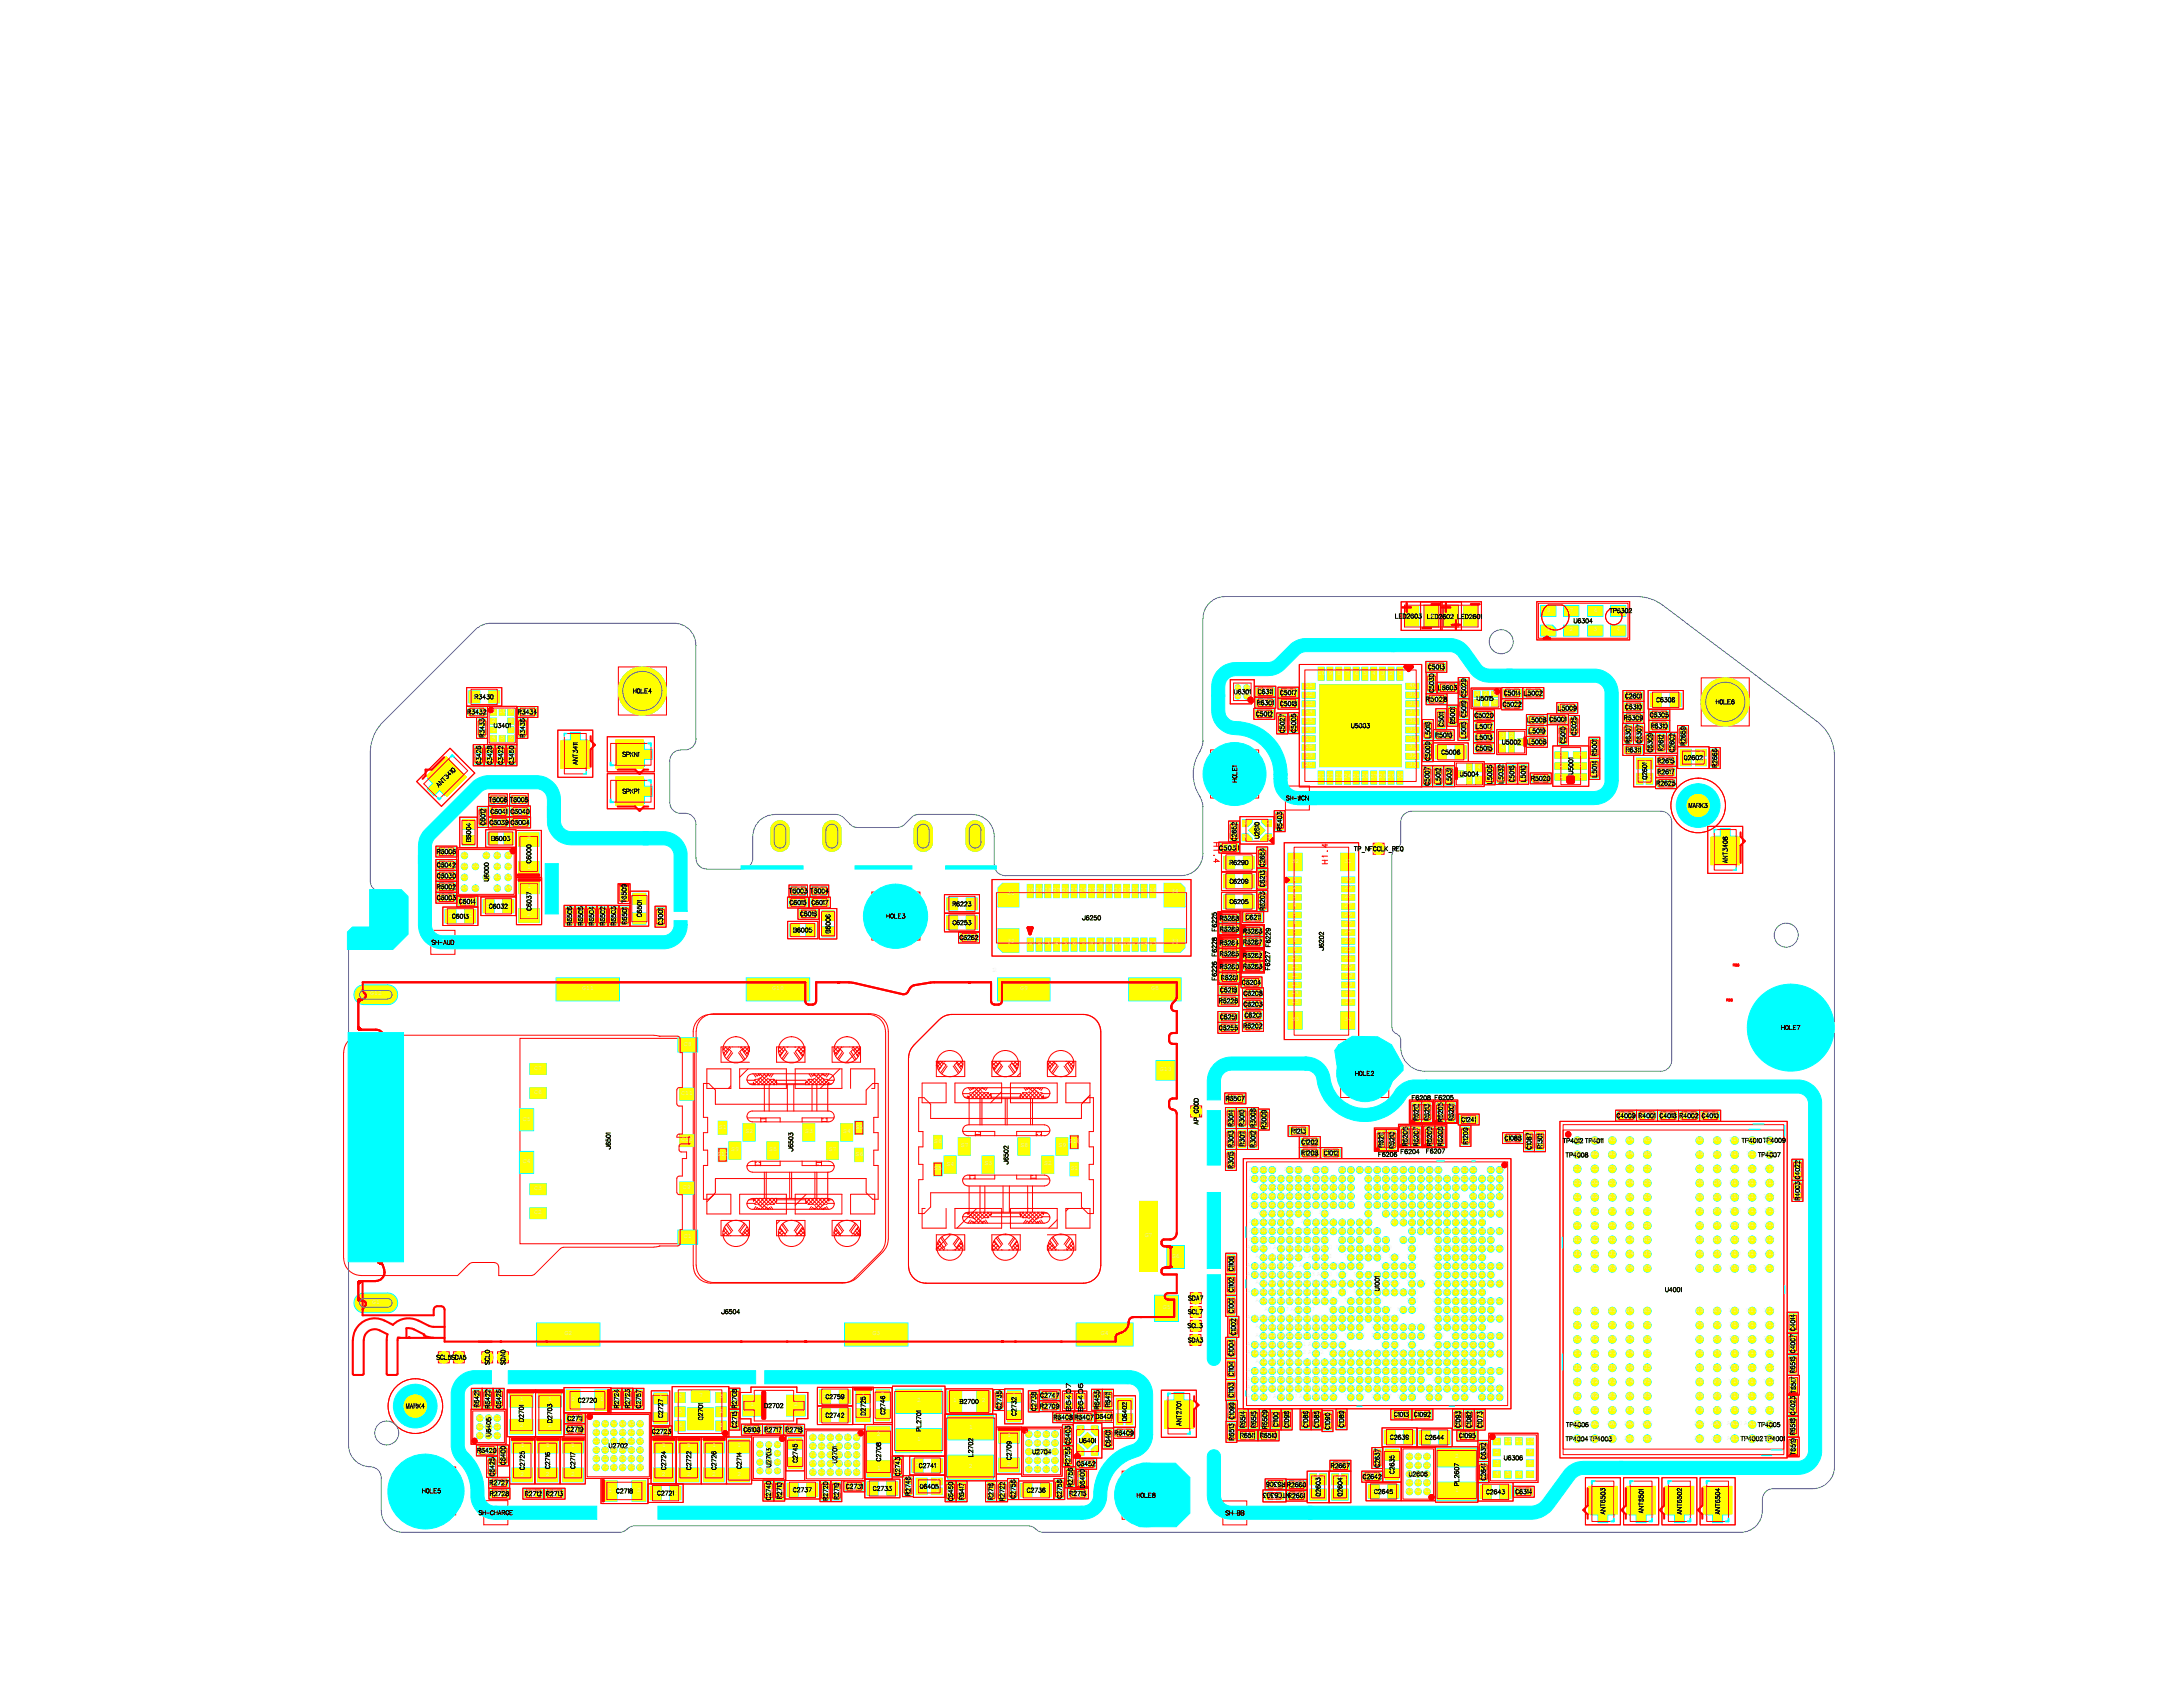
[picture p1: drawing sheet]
<svg xmlns="http://www.w3.org/2000/svg" width="279mm" height="216mm" viewBox="0 0 279 216" stroke-linecap="round" stroke-linejoin="round" font-family="sans-serif">
<defs><g id="words">
<g font-size="1" fill="#f00">
<text x="155.3" y="107.9" transform="rotate(90 155.3 107.9)">H1.4</text>
<text x="169.9" y="110.5" transform="rotate(-90 169.9 110.5)">H1.4</text>
</g>
<g font-size=".8">
<text x="178.5" y="79.1">LED2603</text>
<text x="182.6" y="79.1">LED2602 LED2601</text>
<text x="201.4" y="79.7">U6304</text>
<text x="205.9" y="78.4">TP6302</text>
<text x="60.7" y="89.4">R3430</text>
<text x="81" y="88.7">HOLE4</text>
<text x="157.8" y="88.8">U6301</text>
<text x="160.7" y="88.8">C6311 C5017</text>
<text x="182.6" y="85.6">C5013</text>
<text x="182.6" y="89.7">R5028</text>
<text x="183.5" y="88.7" transform="rotate(-90 183.5 88.7)">C5030</text>
<text x="184" y="88.3">L6603</text>
<text x="188.8" y="89.6">U5015</text>
<text x="192.3" y="88.9">C5014 L5002</text>
<text x="207.8" y="89.3">C2601</text>
<text x="211.9" y="89.8">C6308</text>
<text x="59.8" y="91.3">R3432</text>
<text x="61.9" y="94.4" transform="rotate(-90 61.9 94.4)">R3433</text>
<text x="63" y="93.1">U3401</text>
<text x="66.3" y="91.3">R3434</text>
<text x="67.1" y="94.4" transform="rotate(-90 67.1 94.4)">R3436</text>
<text x="160.6" y="91.6">C5012</text>
<text x="160.7" y="90.2">R6301 C5018</text>
<text x="164.3" y="93.8" transform="rotate(-90 164.3 93.8)">C5027</text>
<text x="165.8" y="93.8" transform="rotate(-90 165.8 93.8)">C5005</text>
<text x="172.9" y="93.1">U5003</text>
<text x="183.5" y="94.3">R5010</text>
<text x="184.7" y="93.3" transform="rotate(-90 184.7 93.3)">C5011</text>
<text x="186.2" y="92.8" transform="rotate(-90 186.2 92.8)">B5001</text>
<text x="187.5" y="94.7" transform="rotate(-90 187.5 94.7)">L5015 C5019 C5029</text>
<text x="188.7" y="93.2">L5017</text>
<text x="188.7" y="91.8">C5020</text>
<text x="188.7" y="94.6">L5013</text>
<text x="188.7" y="96">C5015</text>
<text x="192.2" y="95.2">U5002</text>
<text x="192.3" y="90.4">C5022</text>
<text x="195.5" y="93.8">L5019</text>
<text x="195.5" y="95.2">L5006</text>
<text x="195.5" y="92.4">L5008 C5001</text>
<text x="199.3" y="90.9">L5009</text>
<text x="200.3" y="95.3" transform="rotate(-90 200.3 95.3)">C5010</text>
<text x="201.7" y="94.1" transform="rotate(-90 201.7 94.1)">C5025</text>
<text x="207.8" y="90.7">C6310</text>
<text x="207.8" y="92.1">R6309</text>
<text x="208.6" y="95.2" transform="rotate(-90 208.6 95.2)">R6307</text>
<text x="210" y="95.2" transform="rotate(-90 210 95.2)">C6307</text>
<text x="211.1" y="91.7">C6305</text>
<text x="211.1" y="93.2">R6310</text>
<text x="215.7" y="95.4" transform="rotate(-90 215.7 95.4)">R2659</text>
<text x="219.6" y="90.1">HOLE6</text>
<text x="56" y="100.9" transform="rotate(-45 56 100.9)">ANT3410</text>
<text x="61.5" y="97.9" transform="rotate(-90 61.5 97.9)">C3426</text>
<text x="62.9" y="97.9" transform="rotate(-90 62.9 97.9)">C3428</text>
<text x="64.3" y="97.9" transform="rotate(-90 64.3 97.9)">C3422</text>
<text x="65.7" y="97.9" transform="rotate(-90 65.7 97.9)">C3450</text>
<text x="73.9" y="98.2" transform="rotate(-90 73.9 98.2)">ANT3411</text>
<text x="79.5" y="101.5">SPKP1</text>
<text x="79.5" y="96.8">SPKN1</text>
<text x="158.3" y="100.3" transform="rotate(-90 158.3 100.3)">HOLE1</text>
<text x="182.9" y="100.6" transform="rotate(-90 182.9 100.6)">C5007</text>
<text x="183" y="97.4" transform="rotate(-90 183 97.4)">C5009 L5016</text>
<text x="184.3" y="100.6" transform="rotate(-90 184.3 100.6)">L5012</text>
<text x="184.4" y="96.5">C5006</text>
<text x="185.7" y="100.6" transform="rotate(-90 185.7 100.6)">L5031</text>
<text x="186.8" y="99.3">U5004</text>
<text x="190.9" y="100.3" transform="rotate(-90 190.9 100.3)">L5005</text>
<text x="192.3" y="100.3" transform="rotate(-90 192.3 100.3)">L5032</text>
<text x="193.7" y="100.3" transform="rotate(-90 193.7 100.3)">C5016</text>
<text x="195.2" y="100.3" transform="rotate(-90 195.2 100.3)">L5010</text>
<text x="196" y="99.8">R5020</text>
<text x="201.3" y="99.3" transform="rotate(-90 201.3 99.3)">U5001</text>
<text x="204.3" y="99.7" transform="rotate(-90 204.3 99.7)">L5014 R5001</text>
<text x="207.8" y="96.2">R6311</text>
<text x="210.7" y="99.9" transform="rotate(-90 210.7 99.9)">Q2601</text>
<text x="211.4" y="96.3" transform="rotate(-90 211.4 96.3)">C6309</text>
<text x="212" y="100.5">R2625</text>
<text x="212" y="97.6">R2615</text>
<text x="212" y="99">R2617</text>
<text x="212.8" y="96.3" transform="rotate(-90 212.8 96.3)">R2612</text>
<text x="214.2" y="96.3" transform="rotate(-90 214.2 96.3)">C2602</text>
<text x="215.5" y="97.2">Q2602</text>
<text x="219.7" y="98.3" transform="rotate(-90 219.7 98.3)">R2666</text>
<text x="60.2" y="107.8" transform="rotate(-90 60.2 107.8)">B6004</text>
<text x="62" y="105.8" transform="rotate(-90 62 105.8)">C6012</text>
<text x="62.5" y="102.6">T6006 T6005</text>
<text x="62.6" y="104.1">C6041 C6040</text>
<text x="62.6" y="105.5">C6039 C6004</text>
<text x="62.9" y="107.6">B6003</text>
<text x="158.2" y="107.7" transform="rotate(-90 158.2 107.7)">C2652</text>
<text x="161.1" y="107.5" transform="rotate(-90 161.1 107.5)">U2610</text>
<text x="164" y="106.3" transform="rotate(-90 164 106.3)">R6403</text>
<text x="164.6" y="102.4">SH-WCN</text>
<text x="216.1" y="103.3">MARK3</text>
<text x="55.9" y="112.3">C6030</text>
<text x="55.9" y="110.9">C6042</text>
<text x="55.9" y="113.7">R6002</text>
<text x="55.9" y="109.2">R6006</text>
<text x="62.5" y="112.8" transform="rotate(-90 62.5 112.8)">U6000</text>
<text x="67.9" y="110.5" transform="rotate(-90 67.9 110.5)">C6000</text>
<text x="156.1" y="108.8">C5031</text>
<text x="157.3" y="113">C6209</text>
<text x="157.3" y="110.6">R6290</text>
<text x="173.2" y="108.9">TP_NFCCLK_REQ</text>
<text x="221" y="110.5" transform="rotate(-90 221 110.5)">ANT3408</text>
<text x="55.9" y="115.1">C6003</text>
<text x="57.7" y="117.5">C6013</text>
<text x="58.6" y="115.6">C6014</text>
<text x="62.5" y="116.2">C6032</text>
<text x="67.9" y="116.6" transform="rotate(-90 67.9 116.6)">C6037</text>
<text x="73.1" y="118.5" transform="rotate(-90 73.1 118.5)">R6506</text>
<text x="74.5" y="118.5" transform="rotate(-90 74.5 118.5)">R6505</text>
<text x="75.9" y="118.5" transform="rotate(-90 75.9 118.5)">R6504</text>
<text x="77.4" y="118.5" transform="rotate(-90 77.4 118.5)">R6502</text>
<text x="78.7" y="118.5" transform="rotate(-90 78.7 118.5)">R6503</text>
<text x="80.2" y="118.5" transform="rotate(-90 80.2 118.5)">R6501 T6509</text>
<text x="82.1" y="117.5" transform="rotate(-90 82.1 117.5)">C6501</text>
<text x="84.8" y="118.6" transform="rotate(-90 84.8 118.6)">C3001</text>
<text x="100.9" y="115.7">C6015 C6017</text>
<text x="100.9" y="114.3">T6003 T6004</text>
<text x="101.5" y="119.3">B6005</text>
<text x="102.2" y="117.2">C6016</text>
<text x="106.2" y="119.5" transform="rotate(-90 106.2 119.5)">B6006</text>
<text x="113.4" y="117.5">HOLE3</text>
<text x="121.9" y="115.9">R6223</text>
<text x="121.9" y="118.3">C6253</text>
<text x="138.5" y="117.7">J6250</text>
<text x="155.7" y="119.2" transform="rotate(-90 155.7 119.2)">F6225</text>
<text x="156.1" y="117.7">R6288</text>
<text x="156.1" y="119.2">R6289</text>
<text x="157.3" y="115.6">C6205</text>
<text x="159.1" y="119.4">R6286</text>
<text x="159.1" y="117.6">C6211</text>
<text x="161.8" y="116.5" transform="rotate(-90 161.8 116.5)">R6203 C6213 C2654</text>
<text x="55.2" y="120.8">SH-AUD</text>
<text x="122.8" y="120.2">C6262</text>
<text x="155.7" y="125.5" transform="rotate(-90 155.7 125.5)">F6226</text>
<text x="155.7" y="122.4" transform="rotate(-90 155.7 122.4)">F6228</text>
<text x="156.1" y="124">R6280</text>
<text x="156.1" y="125.3">R6281</text>
<text x="156.1" y="120.9">R6284</text>
<text x="156.1" y="122.3">R6285</text>
<text x="158.9" y="125.9">C6204</text>
<text x="159.1" y="122.5">R6282</text>
<text x="159.1" y="123.9">R6283</text>
<text x="159.1" y="120.8">R6287</text>
<text x="162.5" y="124.2" transform="rotate(-90 162.5 124.2)">F6227 F6229</text>
<text x="169.4" y="121.7" transform="rotate(-90 169.4 121.7)">J6202</text>
<text x="156" y="130.4">C6251</text>
<text x="156" y="131.8">C6255</text>
<text x="156" y="126.9">C6218</text>
<text x="156" y="128.3">R6226</text>
<text x="159.1" y="131.5">R6202</text>
<text x="159.1" y="130.1">C6201</text>
<text x="159.1" y="128.8">C6203</text>
<text x="159.1" y="127.4">C6208</text>
<text x="228" y="131.7">HOLE7</text>
<text x="173.4" y="137.6">HOLE2</text>
<text x="153.3" y="144" transform="rotate(-90 153.3 144)">AP_GOOD</text>
<text x="156.9" y="140.8">R6507</text>
<text x="180.7" y="140.7">F6208 F6205</text>
<text x="181.5" y="143.6" transform="rotate(-90 181.5 143.6)">R6212</text>
<text x="182.9" y="143.6" transform="rotate(-90 182.9 143.6)">R6213</text>
<text x="184.6" y="143.6" transform="rotate(-90 184.6 143.6)">R6205</text>
<text x="186" y="143.6" transform="rotate(-90 186 143.6)">R6201</text>
<text x="186.7" y="143.5">C1241</text>
<text x="206.9" y="143">C4009 R4001 C4018 R4002 C4010</text>
<text x="78.1" y="147.3" transform="rotate(-90 78.1 147.3)">J6501</text>
<text x="101.4" y="147.4" transform="rotate(-90 101.4 147.4)">J6503</text>
<text x="129" y="149.1" transform="rotate(-90 129 149.1)">J6502</text>
<text x="157.8" y="149.7" transform="rotate(-90 157.8 149.7)">R3015 R3013 R3014</text>
<text x="159.2" y="147" transform="rotate(-90 159.2 147)">R3011 R3010</text>
<text x="160.6" y="147" transform="rotate(-90 160.6 147)">R3012 R3008</text>
<text x="162" y="144.5" transform="rotate(-90 162 144.5)">R3009</text>
<text x="165" y="145">R1213</text>
<text x="166.4" y="146.4">C1202</text>
<text x="166.4" y="147.8">R1208 C1012</text>
<text x="176.4" y="148">F6206</text>
<text x="177" y="147.2" transform="rotate(-90 177 147.2)">R6211</text>
<text x="178.4" y="147.2" transform="rotate(-90 178.4 147.2)">R6210</text>
<text x="179.2" y="147.6">F6204</text>
<text x="180.1" y="146.7" transform="rotate(-90 180.1 146.7)">R6206</text>
<text x="181.5" y="146.7" transform="rotate(-90 181.5 146.7)">R6207</text>
<text x="182.5" y="147.6">F6207</text>
<text x="183.2" y="146.7" transform="rotate(-90 183.2 146.7)">R6209</text>
<text x="184.6" y="146.7" transform="rotate(-90 184.6 146.7)">R6208</text>
<text x="187.8" y="146.6" transform="rotate(-90 187.8 146.6)">R1209</text>
<text x="192.4" y="145.9">C1088</text>
<text x="195.9" y="147.3" transform="rotate(-90 195.9 147.3)">C1087</text>
<text x="197.3" y="147.3" transform="rotate(-90 197.3 147.3)">R1301</text>
<text x="199.8" y="146.2">TP4012TP4011</text>
<text x="200.3" y="148.1">TP4008</text>
<text x="222.7" y="146.2">TP4010TP4009</text>
<text x="224.9" y="148">TP4007</text>
<text x="230.3" y="153.7" transform="rotate(-90 230.3 153.7)">R4003 C4022</text>
<text x="152" y="166.4">SDA7</text>
<text x="176.5" y="165.5" transform="rotate(-90 176.5 165.5)">U1001</text>
<text x="212.9" y="165.3">U4001</text>
<text x="55.8" y="173.9">SCL5SDA5</text>
<text x="92.3" y="168.1">J6504</text>
<text x="152" y="169.9">SCL3</text>
<text x="152" y="171.7">SDA3</text>
<text x="152" y="168.1">SCL7</text>
<text x="157.8" y="168.4" transform="rotate(-90 157.8 168.4)">C1001 C1102 C1106</text>
<text x="158.1" y="171.1" transform="rotate(-90 158.1 171.1)">C1002</text>
<text x="62.6" y="174.7" transform="rotate(-90 62.6 174.7)">SCL0</text>
<text x="64.6" y="174.7" transform="rotate(-90 64.6 174.7)">SDA0</text>
<text x="74" y="179.4">C2720</text>
<text x="105.6" y="179">C2759</text>
<text x="122.8" y="179.6">B2700</text>
<text x="133.1" y="178.8">C2747</text>
<text x="137" y="180" transform="rotate(-90 137 180)">B6407</text>
<text x="51.9" y="180.2">MARK4</text>
<text x="61.1" y="185.9">R6420</text>
<text x="61.2" y="180.3" transform="rotate(-90 61.2 180.3)">R6421</text>
<text x="62.7" y="180.3" transform="rotate(-90 62.7 180.3)">R6422</text>
<text x="62.8" y="183.8" transform="rotate(-90 62.8 183.8)">U6405</text>
<text x="64.1" y="180.3" transform="rotate(-90 64.1 180.3)">C6426</text>
<text x="67" y="182.1" transform="rotate(-90 67 182.1)">D2701</text>
<text x="70.6" y="182.1" transform="rotate(-90 70.6 182.1)">D2703</text>
<text x="72.3" y="181.7">C2711</text>
<text x="72.3" y="183.2">C2719</text>
<text x="77.9" y="185.3">U2702</text>
<text x="79.1" y="180.2" transform="rotate(-90 79.1 180.2)">R2724</text>
<text x="80.5" y="180.2" transform="rotate(-90 80.5 180.2)">R2723</text>
<text x="82" y="180.3" transform="rotate(-90 82 180.3)">C2757</text>
<text x="83.4" y="183.4">C2723</text>
<text x="84.8" y="181.5" transform="rotate(-90 84.8 181.5)">C2727</text>
<text x="89.9" y="181.9" transform="rotate(-90 89.9 181.9)">Q2701</text>
<text x="94.2" y="182.9" transform="rotate(-90 94.2 182.9)">C2715 R2708</text>
<text x="95" y="183.2">C6108 R2717 R2718</text>
<text x="97.8" y="180.1">D2702</text>
<text x="105.6" y="181.4">C2742</text>
<text x="110.7" y="181.2" transform="rotate(-90 110.7 181.2)">D2725</text>
<text x="113.2" y="181.1" transform="rotate(-90 113.2 181.1)">C2746</text>
<text x="117.8" y="183.3" transform="rotate(-90 117.8 183.3)">PL2701</text>
<text x="128.1" y="180.4" transform="rotate(-90 128.1 180.4)">C2735</text>
<text x="130" y="181.2" transform="rotate(-90 130 181.2)">C2732</text>
<text x="132.5" y="180.6" transform="rotate(-90 132.5 180.6)">C2738</text>
<text x="133.1" y="180.2">R2709</text>
<text x="134.8" y="181.6">R6408 R6407D6401</text>
<text x="137.9" y="184.6">U6401</text>
<text x="138.5" y="180" transform="rotate(-90 138.5 180)">B6406</text>
<text x="140.6" y="180.4" transform="rotate(-90 140.6 180.4)">R6455</text>
<text x="142" y="180.4" transform="rotate(-90 142 180.4)">R6411</text>
<text x="142.1" y="185.3" transform="rotate(-90 142.1 185.3)">C6401</text>
<text x="142.6" y="183.6">R6409</text>
<text x="144.2" y="181.9" transform="rotate(-90 144.2 181.9)">Q6402</text>
<text x="151.1" y="182.7" transform="rotate(-90 151.1 182.7)">ANT2701</text>
<text x="157.9" y="184.5" transform="rotate(-90 157.9 184.5)">R6513 C1099 C1103 C1104 C1004</text>
<text x="158.4" y="183.9">R6511 R6510</text>
<text x="159.3" y="182.9" transform="rotate(-90 159.3 182.9)">R6514</text>
<text x="160.7" y="182.9" transform="rotate(-90 160.7 182.9)">R6515</text>
<text x="162.1" y="182.9" transform="rotate(-90 162.1 182.9)">R6509</text>
<text x="163.5" y="182.9" transform="rotate(-90 163.5 182.9)">C1100</text>
<text x="164.9" y="182.9" transform="rotate(-90 164.9 182.9)">C1098</text>
<text x="167.3" y="182.9" transform="rotate(-90 167.3 182.9)">C1086</text>
<text x="168.7" y="182.9" transform="rotate(-90 168.7 182.9)">C1085</text>
<text x="170.2" y="183.1" transform="rotate(-90 170.2 183.1)">C1090</text>
<text x="171.9" y="182.9" transform="rotate(-90 171.9 182.9)">C1089</text>
<text x="177.9" y="184.2">C2639</text>
<text x="178.1" y="181.2">C1013 C1092</text>
<text x="182.4" y="184.2">C2644</text>
<text x="186.6" y="184">C1095</text>
<text x="186.8" y="182.9" transform="rotate(-90 186.8 182.9)">C1093</text>
<text x="188.2" y="182.9" transform="rotate(-90 188.2 182.9)">C1082</text>
<text x="189.6" y="182.9" transform="rotate(-90 189.6 182.9)">C1073</text>
<text x="200.3" y="184.4">TP4004TP4003</text>
<text x="200.4" y="182.6">TP4006</text>
<text x="222.7" y="184.4">TP4002TP4001</text>
<text x="224.9" y="182.6">TP4005</text>
<text x="54" y="191">HOLE5</text>
<text x="62.6" y="190">R2727</text>
<text x="62.7" y="191.4">R2728</text>
<text x="63.2" y="189" transform="rotate(-90 63.2 189)">C6425</text>
<text x="64.6" y="187.5" transform="rotate(-90 64.6 187.5)">C6400</text>
<text x="67" y="191.4">R2712 R2713</text>
<text x="67.1" y="188.2" transform="rotate(-90 67.1 188.2)">C2725</text>
<text x="70.3" y="188.2" transform="rotate(-90 70.3 188.2)">C2716</text>
<text x="73.5" y="188.2" transform="rotate(-90 73.5 188.2)">C2717</text>
<text x="78.7" y="191.1">C2718</text>
<text x="83.9" y="191.3">C2721</text>
<text x="85.2" y="188.2" transform="rotate(-90 85.2 188.2)">C2724</text>
<text x="88.4" y="188.2" transform="rotate(-90 88.4 188.2)">C2722</text>
<text x="91.6" y="188.2" transform="rotate(-90 91.6 188.2)">C2726</text>
<text x="94.8" y="188.2" transform="rotate(-90 94.8 188.2)">C2714</text>
<text x="98.6" y="187.8" transform="rotate(-90 98.6 187.8)">U2703</text>
<text x="101.5" y="190.9">C2737</text>
<text x="102" y="187.2" transform="rotate(-90 102 187.2)">C2745</text>
<text x="107.1" y="187.4" transform="rotate(-90 107.1 187.4)">U2701</text>
<text x="108.1" y="190.5">C2731</text>
<text x="111.7" y="190.7">C2733</text>
<text x="112.7" y="187.1" transform="rotate(-90 112.7 187.1)">C2708</text>
<text x="115.1" y="188.9" transform="rotate(-90 115.1 188.9)">C2743</text>
<text x="116.5" y="191.4" transform="rotate(-90 116.5 191.4)">R2746</text>
<text x="117.4" y="187.8">C2741</text>
<text x="117.7" y="190.5">Q6405</text>
<text x="124.5" y="186.5" transform="rotate(-90 124.5 186.5)">L2702</text>
<text x="129.4" y="186.9" transform="rotate(-90 129.4 186.9)">C2709</text>
<text x="129.9" y="191.8" transform="rotate(-90 129.9 191.8)">C2756</text>
<text x="131.4" y="190.9">C2736</text>
<text x="132.1" y="186">U2704</text>
<text x="135.8" y="191.8" transform="rotate(-90 135.8 191.8)">C2758</text>
<text x="136.7" y="191.4">R2715</text>
<text x="136.9" y="187.6" transform="rotate(-90 136.9 187.6)">R2755 C6403</text>
<text x="137.2" y="190.3" transform="rotate(-90 137.2 190.3)">R2756</text>
<text x="137.8" y="187.6">C6452</text>
<text x="138.8" y="190.5" transform="rotate(-90 138.8 190.5)">D6400</text>
<text x="145.4" y="191.6">HOLE8</text>
<text x="164.5" y="189.7" transform="rotate(-180 164.5 189.7)">R6306</text>
<text x="164.7" y="190.3">R2660</text>
<text x="164.7" y="191.7">R2661</text>
<text x="165.1" y="191.1" transform="rotate(-180 165.1 191.1)">NTC6303</text>
<text x="168.9" y="191.5" transform="rotate(-90 168.9 191.5)">Q2603</text>
<text x="170.3" y="187.8">R2667</text>
<text x="171.7" y="191.5" transform="rotate(-90 171.7 191.5)">Q2604</text>
<text x="174.4" y="189.2">C2642</text>
<text x="175.8" y="191.1">C2645</text>
<text x="176.5" y="187.8" transform="rotate(-90 176.5 187.8)">C2637</text>
<text x="178.4" y="188.7" transform="rotate(-90 178.4 188.7)">C2635</text>
<text x="180.3" y="188.9">U2606</text>
<text x="186.7" y="190.2" transform="rotate(-90 186.7 190.2)">PL2607</text>
<text x="190.1" y="189.6" transform="rotate(-90 190.1 189.6)">C2641 C6312</text>
<text x="190.2" y="191.2">C2643</text>
<text x="192.4" y="186.8">U6306</text>
<text x="193.8" y="191.1">C6314</text>
<text x="229.7" y="186.4" transform="rotate(-90 229.7 186.4)">T6519R6518 C4023T6517R6516 C4007 C4014</text>
<text x="61.2" y="193.8">SH-CHARGE</text>
<text x="98.6" y="192" transform="rotate(-90 98.6 192)">C2740</text>
<text x="100" y="192" transform="rotate(-90 100 192)">R2710</text>
<text x="105.9" y="192.1" transform="rotate(-90 105.9 192.1)">R2720</text>
<text x="107.3" y="192.1" transform="rotate(-90 107.3 192.1)">R2719</text>
<text x="121.9" y="192.1" transform="rotate(-90 121.9 192.1)">C6450</text>
<text x="123.3" y="192.1" transform="rotate(-90 123.3 192.1)">R6417</text>
<text x="127.1" y="192.1" transform="rotate(-90 127.1 192.1)">R2716</text>
<text x="128.5" y="192.1" transform="rotate(-90 128.5 192.1)">R2722</text>
<text x="156.8" y="193.9">SH-BB</text>
<text x="205.4" y="193.9" transform="rotate(-90 205.4 193.9)">ANT6503</text>
<text x="210.3" y="193.9" transform="rotate(-90 210.3 193.9)">ANT6501</text>
<text x="215.2" y="193.9" transform="rotate(-90 215.2 193.9)">ANT6502</text>
<text x="220.1" y="193.9" transform="rotate(-90 220.1 193.9)">ANT6504</text>
</g>
<g font-size=".8" fill="#e8e8e8">
<text x="180.5" y="78.9">1</text>
<text x="183" y="78.9">2</text>
<text x="185.5" y="78.9">1</text>
<text x="188" y="78.9">2</text>
<text x="198" y="80.8">1</text>
<text x="198" y="78.3">8</text>
<text x="200.9" y="80.8">2</text>
<text x="200.9" y="78.3">7</text>
<text x="204" y="80.8">3</text>
<text x="204" y="78.3">6</text>
<text x="206.9" y="80.8">4</text>
<text x="206.9" y="78.3">51</text>
<text x="60.5" y="89.3">2</text>
<text x="63" y="89.3">1</text>
<text x="82" y="88.5">1</text>
<text x="157.9" y="89.2">A2A1</text>
<text x="158" y="88.1">B2B1</text>
<text x="161" y="88.6">1</text>
<text x="162.4" y="88.6">2</text>
<text x="164" y="88.7">1</text>
<text x="165.4" y="88.7">2</text>
<text x="167.1" y="87.9">11</text>
<text x="167.1" y="89">12</text>
<text x="168.7" y="86.3">10</text>
<text x="170" y="86.3">9</text>
<text x="171.2" y="86.3">8</text>
<text x="172.3" y="86.3">7</text>
<text x="173.4" y="86.3">6</text>
<text x="174.5" y="86.3">5</text>
<text x="175.6" y="86.3">4</text>
<text x="176.7" y="86.3">3</text>
<text x="177.8" y="86.3">2</text>
<text x="179" y="86.3">1</text>
<text x="180.3" y="89">39</text>
<text x="180.3" y="87.9">40</text>
<text x="182.9" y="85.5">2</text>
<text x="183" y="89.6">2</text>
<text x="183" y="86.8">2</text>
<text x="183" y="88.2">1</text>
<text x="184.3" y="85.5">1</text>
<text x="184.4" y="88.1">2</text>
<text x="184.4" y="89.6">1</text>
<text x="185.8" y="88.1">1</text>
<text x="187.1" y="87.5">2</text>
<text x="187.1" y="88.9">1</text>
<text x="188.8" y="88.9">3</text>
<text x="189.9" y="88.9">2</text>
<text x="191.1" y="88.9">1</text>
<text x="192.7" y="88.8">1</text>
<text x="194" y="88.8">2</text>
<text x="195.4" y="88.8">1</text>
<text x="196.7" y="88.8">2</text>
<text x="208.2" y="89.2">1</text>
<text x="209.5" y="89.2">2</text>
<text x="211.7" y="89.7">1</text>
<text x="214.2" y="89.6">2</text>
<text x="220.6" y="89.9">1</text>
<text x="60.1" y="91.2">1</text>
<text x="61.5" y="92.5">2</text>
<text x="61.5" y="94">1</text>
<text x="61.5" y="91.2">2</text>
<text x="62.9" y="92.4">2</text>
<text x="63" y="93.5">3</text>
<text x="63" y="94.6">4</text>
<text x="63" y="91.3">1</text>
<text x="63.8" y="91.3">10</text>
<text x="64.1" y="94.6">5</text>
<text x="65.2" y="93.5">7</text>
<text x="65.2" y="92.4">8</text>
<text x="65.2" y="94.6">6</text>
<text x="65.2" y="91.3">9</text>
<text x="66.6" y="91.2">2</text>
<text x="66.7" y="94">2</text>
<text x="66.7" y="92.6">1</text>
<text x="68" y="91.2">1</text>
<text x="160.9" y="91.5">2</text>
<text x="161" y="90">1</text>
<text x="162.3" y="91.5">1</text>
<text x="162.4" y="90">2</text>
<text x="163.9" y="93.4">2</text>
<text x="163.9" y="92">1</text>
<text x="164" y="90.1">1</text>
<text x="165.4" y="93.4">2</text>
<text x="165.4" y="90.1">2</text>
<text x="165.4" y="92">1</text>
<text x="167.1" y="90.2">13</text>
<text x="167.1" y="91.3">14</text>
<text x="167.1" y="92.4">15</text>
<text x="167.1" y="93.5">16</text>
<text x="167.1" y="94.7">17</text>
<text x="167.1" y="95.8">18</text>
<text x="173.7" y="93">41</text>
<text x="180.3" y="95.8">33</text>
<text x="180.3" y="94.6">34</text>
<text x="180.3" y="93.5">35</text>
<text x="180.3" y="92.4">36</text>
<text x="180.3" y="91.3">37</text>
<text x="180.3" y="90.2">38</text>
<text x="182.5" y="95.5">2</text>
<text x="182.5" y="92.8">2</text>
<text x="182.6" y="94.2">1</text>
<text x="183.9" y="94.2">2</text>
<text x="184.2" y="92.8">2</text>
<text x="184.3" y="91.4">1</text>
<text x="185.3" y="94.2">1</text>
<text x="185.7" y="91">2</text>
<text x="185.7" y="92.4">1</text>
<text x="187.1" y="92.8">2</text>
<text x="187.1" y="91.5">2</text>
<text x="187.1" y="94.2">1</text>
<text x="187.1" y="90.1">1</text>
<text x="188.8" y="90">4</text>
<text x="189" y="91.6">2</text>
<text x="189" y="94.4">2</text>
<text x="189" y="95.9">2</text>
<text x="189" y="93.1">1</text>
<text x="190" y="90">5</text>
<text x="190.4" y="93.1">2</text>
<text x="190.4" y="91.6">1</text>
<text x="190.4" y="94.5">1</text>
<text x="190.4" y="95.9">1</text>
<text x="191.1" y="90">6</text>
<text x="192.1" y="94.3">3</text>
<text x="192.1" y="95.9">4</text>
<text x="192.7" y="90.2">1</text>
<text x="193.3" y="94.3">2</text>
<text x="193.3" y="95.9">5</text>
<text x="194" y="90.2">2</text>
<text x="194.5" y="95.1">1</text>
<text x="195.8" y="93.6">2</text>
<text x="195.8" y="95">1</text>
<text x="195.8" y="92.2">1</text>
<text x="197.2" y="95">2</text>
<text x="197.2" y="92.2">2</text>
<text x="197.2" y="93.7">1</text>
<text x="198.5" y="92.1">2</text>
<text x="199.7" y="90.7">2</text>
<text x="199.8" y="93.5">2</text>
<text x="199.8" y="94.9">1</text>
<text x="199.9" y="92.2">1</text>
<text x="201.1" y="90.7">1</text>
<text x="201.2" y="93.7">2</text>
<text x="201.3" y="92.3">1</text>
<text x="203.9" y="95.1">2</text>
<text x="208.2" y="90.6">2</text>
<text x="208.2" y="93.3">2</text>
<text x="208.2" y="92">1</text>
<text x="208.2" y="94.7">1</text>
<text x="209.5" y="92">2</text>
<text x="209.6" y="94.7">2</text>
<text x="209.6" y="90.6">1</text>
<text x="209.6" y="93.3">1</text>
<text x="211" y="94.4">2</text>
<text x="211" y="95.9">1</text>
<text x="211.5" y="91.6">1</text>
<text x="211.5" y="93">1</text>
<text x="212.4" y="95.9">2</text>
<text x="212.4" y="94.5">1</text>
<text x="212.8" y="91.6">2</text>
<text x="212.8" y="93">2</text>
<text x="213.8" y="95.9">2</text>
<text x="213.8" y="94.5">1</text>
<text x="215.2" y="93.6">2</text>
<text x="215.2" y="95">1</text>
<text x="56.9" y="99.6">1</text>
<text x="61" y="97.4">2</text>
<text x="61.1" y="96.1">1</text>
<text x="62.5" y="97.4">2</text>
<text x="62.5" y="96.1">1</text>
<text x="63.9" y="97.4">2</text>
<text x="63.9" y="96.1">1</text>
<text x="65.2" y="97.4">2</text>
<text x="65.3" y="96.1">1</text>
<text x="73.4" y="96.5">1</text>
<text x="80.5" y="101.4">1</text>
<text x="80.5" y="96.6">1</text>
<text x="157.8" y="99.2">1</text>
<text x="167" y="98">20</text>
<text x="167.1" y="96.9">19</text>
<text x="168.6" y="99.6">21222324252627282930</text>
<text x="180.3" y="98">31</text>
<text x="180.3" y="96.9">32</text>
<text x="182.4" y="100.1">2</text>
<text x="182.5" y="98.7">1</text>
<text x="182.5" y="96.9">1</text>
<text x="183.9" y="98.7">2</text>
<text x="183.9" y="100.1">1</text>
<text x="184.2" y="96.4">2</text>
<text x="185.2" y="98.7">2</text>
<text x="185.3" y="100.1">1</text>
<text x="186.7" y="99.2">1</text>
<text x="186.7" y="96.4">1</text>
<text x="187.9" y="98.4">5</text>
<text x="187.9" y="99.9">2</text>
<text x="189" y="99.9">3</text>
<text x="189.1" y="98.4">4</text>
<text x="190.4" y="98.5">2</text>
<text x="190.5" y="99.9">1</text>
<text x="191.9" y="98.4">2</text>
<text x="191.9" y="99.9">1</text>
<text x="193.3" y="99.8">2</text>
<text x="193.3" y="98.4">1</text>
<text x="194.7" y="98.4">2</text>
<text x="194.8" y="99.8">1</text>
<text x="196.3" y="99.7">1</text>
<text x="197.7" y="99.7">2</text>
<text x="199.6" y="98.1">2</text>
<text x="199.6" y="96.7">3</text>
<text x="199.7" y="99.5">1</text>
<text x="202" y="98.2">5</text>
<text x="202" y="96.8">4</text>
<text x="202.1" y="99.5">6</text>
<text x="203.9" y="99.2">2</text>
<text x="203.9" y="96.5">1</text>
<text x="203.9" y="97.8">1</text>
<text x="208.1" y="96.1">2</text>
<text x="209.5" y="96.1">1</text>
<text x="209.7" y="99.8">1</text>
<text x="210.3" y="97.8">3</text>
<text x="210.9" y="99.8">2</text>
<text x="212.3" y="100.3">1</text>
<text x="212.3" y="97.5">1</text>
<text x="212.3" y="98.9">1</text>
<text x="213.7" y="100.3">2</text>
<text x="213.7" y="97.5">2</text>
<text x="213.7" y="98.9">2</text>
<text x="215.5" y="97.1">3</text>
<text x="217.5" y="96.4">2</text>
<text x="217.5" y="97.7">1</text>
<text x="219.3" y="97.8">2</text>
<text x="219.3" y="96.4">1</text>
<text x="59.8" y="105.6">2</text>
<text x="59.8" y="107.7">1</text>
<text x="61.6" y="104">2</text>
<text x="61.6" y="105.3">1</text>
<text x="62.8" y="102.5">1</text>
<text x="62.9" y="107.4">1</text>
<text x="63" y="104">1</text>
<text x="63" y="105.4">1</text>
<text x="64.1" y="102.4">2</text>
<text x="64.3" y="104">2</text>
<text x="64.4" y="105.3">2</text>
<text x="64.9" y="107.4">2</text>
<text x="65.5" y="102.4">1</text>
<text x="65.7" y="103.9">1</text>
<text x="65.7" y="105.3">1</text>
<text x="66.8" y="102.4">2</text>
<text x="67" y="103.9">2</text>
<text x="67.1" y="105.3">2</text>
<text x="67.5" y="107.5">2</text>
<text x="157.7" y="105.8">2</text>
<text x="157.8" y="107.2">1</text>
<text x="159.2" y="105.5">3</text>
<text x="159.2" y="107.3">4</text>
<text x="160.7" y="106.4">5</text>
<text x="162.2" y="105.5">2</text>
<text x="162.2" y="107.3">1</text>
<text x="163.6" y="104.5">2</text>
<text x="163.6" y="105.9">1</text>
<text x="165.9" y="102.2">1</text>
<text x="217.2" y="103.2">1</text>
<text x="56.2" y="113.6">2</text>
<text x="56.2" y="112.2">1</text>
<text x="56.2" y="110.8">1</text>
<text x="56.2" y="109.1">1</text>
<text x="57.6" y="112.2">2</text>
<text x="57.6" y="110.8">2</text>
<text x="57.6" y="109.1">2</text>
<text x="57.6" y="113.6">1</text>
<text x="59" y="109.6">E1</text>
<text x="59" y="111">E2 D2</text>
<text x="59" y="112.4">E3</text>
<text x="59" y="113.8">E4 D4</text>
<text x="61.8" y="109.6">C1 B1 A1</text>
<text x="61.8" y="112.4">C3 B3 A3</text>
<text x="63.2" y="111">B2 A2</text>
<text x="63.2" y="113.8">B4 A4</text>
<text x="67.5" y="111.2">1</text>
<text x="67.5" y="113.6">1</text>
<text x="79.7" y="113.9">1</text>
<text x="156.4" y="108.6">2</text>
<text x="157.1" y="110.5">2</text>
<text x="157.1" y="112.9">1</text>
<text x="157.9" y="108.6">1</text>
<text x="159.6" y="112.9">2</text>
<text x="159.6" y="110.5">1</text>
<text x="161.3" y="110.5">2</text>
<text x="161.3" y="113.2">2</text>
<text x="161.4" y="109.1">1</text>
<text x="161.4" y="111.9">1</text>
<text x="165.3" y="110.4">32</text>
<text x="165.5" y="113.8">2</text>
<text x="165.5" y="112.7">1</text>
<text x="172" y="110.4">31</text>
<text x="172.1" y="113.8">29</text>
<text x="172.1" y="112.7">30</text>
<text x="176.3" y="108.7">1</text>
<text x="220.6" y="108.9">1</text>
<text x="56.2" y="115">2</text>
<text x="57.4" y="117.4">2</text>
<text x="57.6" y="115">1</text>
<text x="58.9" y="115.5">1</text>
<text x="60" y="117.4">1</text>
<text x="60.3" y="115.5">2</text>
<text x="62.3" y="116.1">2</text>
<text x="64.9" y="116.1">1</text>
<text x="67.5" y="117.3">2</text>
<text x="72.7" y="118">2</text>
<text x="72.7" y="116.6">1</text>
<text x="74.1" y="118">2</text>
<text x="74.1" y="116.6">1</text>
<text x="75.5" y="118">2</text>
<text x="75.5" y="116.6">1</text>
<text x="76.9" y="118">2</text>
<text x="76.9" y="116.6">1</text>
<text x="78.3" y="118">2</text>
<text x="78.3" y="116.6">1</text>
<text x="79.7" y="115">2</text>
<text x="79.7" y="118">2</text>
<text x="79.7" y="116.6">1</text>
<text x="81.6" y="117.6">2</text>
<text x="81.6" y="115.1">1</text>
<text x="84.3" y="116.7">2</text>
<text x="84.3" y="118.1">1</text>
<text x="101.2" y="115.6">2</text>
<text x="101.4" y="114.1">2</text>
<text x="101.5" y="119.1">2</text>
<text x="102.6" y="117.1">1</text>
<text x="102.6" y="115.6">1</text>
<text x="102.7" y="114.1">1</text>
<text x="103.6" y="119.1">1</text>
<text x="104" y="117">2</text>
<text x="104" y="114.1">1</text>
<text x="104" y="115.6">1</text>
<text x="105.2" y="114.1">2</text>
<text x="105.4" y="115.6">2</text>
<text x="105.8" y="117.3">2</text>
<text x="105.8" y="119.4">1</text>
<text x="114.5" y="117.3">1</text>
<text x="121.6" y="118.2">2</text>
<text x="121.7" y="115.8">1</text>
<text x="124.2" y="115.8">2</text>
<text x="124.2" y="118.2">1</text>
<text x="128.9" y="114.5">31</text>
<text x="131.4" y="114.1">302928272625242322212019181716</text>
<text x="149.9" y="114.3">34</text>
<text x="156.4" y="118.9">2</text>
<text x="156.4" y="117.7">1</text>
<text x="156.5" y="119">1</text>
<text x="157.1" y="115.5">1</text>
<text x="157.8" y="117.6">2</text>
<text x="157.8" y="119">2</text>
<text x="157.9" y="118.9">3</text>
<text x="157.9" y="117.7">4</text>
<text x="159.4" y="119.3">1</text>
<text x="159.5" y="117.5">2</text>
<text x="159.6" y="115.5">2</text>
<text x="160.8" y="119.3">2</text>
<text x="160.8" y="119.3">4</text>
<text x="160.9" y="117.5">1</text>
<text x="161.3" y="116.1">2</text>
<text x="161.4" y="114.7">1</text>
<text x="165.5" y="115">3</text>
<text x="165.5" y="117.2">5</text>
<text x="165.5" y="116.1">4</text>
<text x="165.5" y="119.4">7</text>
<text x="165.5" y="118.3">6</text>
<text x="172.1" y="119.4">24</text>
<text x="172.1" y="118.3">25</text>
<text x="172.1" y="117.2">26</text>
<text x="172.1" y="116.1">27</text>
<text x="172.1" y="115">28</text>
<text x="56.5" y="120.7">1</text>
<text x="123.1" y="120.1">2</text>
<text x="124.5" y="120.1">1</text>
<text x="128.9" y="120.6">32</text>
<text x="131.7" y="121">1</text>
<text x="132.8" y="121">2</text>
<text x="133.9" y="121">3</text>
<text x="135" y="121">4</text>
<text x="136.1" y="121">5</text>
<text x="137.3" y="121">6</text>
<text x="138.4" y="121">7</text>
<text x="139.5" y="121">8</text>
<text x="140.7" y="121">9</text>
<text x="141.5" y="121">101112131415</text>
<text x="149.9" y="120.6">33</text>
<text x="156.4" y="125.2">2</text>
<text x="156.4" y="122.1">2</text>
<text x="156.4" y="123.9">1</text>
<text x="156.4" y="120.8">1</text>
<text x="156.5" y="125.2">1</text>
<text x="156.5" y="122.2">1</text>
<text x="157.8" y="123.8">2</text>
<text x="157.8" y="125.2">2</text>
<text x="157.8" y="120.8">2</text>
<text x="157.8" y="122.2">2</text>
<text x="157.9" y="125.2">3</text>
<text x="157.9" y="122.1">3</text>
<text x="157.9" y="123.9">4</text>
<text x="157.9" y="120.8">4</text>
<text x="159.3" y="125.8">2</text>
<text x="159.4" y="123.7">2</text>
<text x="159.4" y="120.6">2</text>
<text x="159.4" y="122.4">1</text>
<text x="159.5" y="123.8">1</text>
<text x="159.5" y="120.7">1</text>
<text x="160.7" y="125.8">1</text>
<text x="160.8" y="122.4">2</text>
<text x="160.8" y="123.8">2</text>
<text x="160.8" y="120.7">2</text>
<text x="160.8" y="123.7">3</text>
<text x="160.8" y="122.4">4</text>
<text x="160.8" y="120.6">3</text>
<text x="165.3" y="122.8">10</text>
<text x="165.3" y="123.9">11</text>
<text x="165.3" y="125">12</text>
<text x="165.5" y="120.6">8</text>
<text x="165.5" y="121.7">9</text>
<text x="172.1" y="123.9">20</text>
<text x="172.1" y="122.8">21</text>
<text x="172.1" y="121.7">22</text>
<text x="172.1" y="120.6">23</text>
<text x="172.1" y="125">19</text>
<text x="47.4" y="127.4">G12</text>
<text x="74.5" y="126.7">G11</text>
<text x="98.8" y="126.7">G10</text>
<text x="130.6" y="126.7">G9</text>
<text x="147.3" y="126.7">G8</text>
<text x="156.3" y="128.2">2</text>
<text x="156.3" y="130.2">1</text>
<text x="156.3" y="131.6">1</text>
<text x="156.4" y="126.8">1</text>
<text x="157.7" y="130.2">2</text>
<text x="157.7" y="131.6">2</text>
<text x="157.7" y="126.8">2</text>
<text x="157.7" y="128.2">1</text>
<text x="159.5" y="130">2</text>
<text x="159.5" y="128.6">2</text>
<text x="159.5" y="127.2">2</text>
<text x="159.5" y="131.4">1</text>
<text x="160.8" y="131.4">2</text>
<text x="160.9" y="130">1</text>
<text x="160.9" y="128.6">1</text>
<text x="160.9" y="127.2">1</text>
<text x="165.3" y="126.1">13</text>
<text x="165.3" y="127.3">14</text>
<text x="165.3" y="128.4">15</text>
<text x="165.3" y="130.7">33</text>
<text x="172" y="130.7">34</text>
<text x="172.1" y="128.4">16</text>
<text x="172.1" y="127.3">17</text>
<text x="172.1" y="126.1">18</text>
<text x="229" y="131.6">1</text>
<text x="68.4" y="136.9">C7</text>
<text x="87.5" y="133.8">C8</text>
<text x="148.4" y="137.1">G13</text>
<text x="174.5" y="137.5">1</text>
<text x="66.9" y="143.4">C5</text>
<text x="68.4" y="140">C6</text>
<text x="87.2" y="140.1">C11</text>
<text x="152.9" y="142.3">1</text>
<text x="157.2" y="140.7">1</text>
<text x="157.3" y="142.5">2</text>
<text x="157.4" y="143.9">1</text>
<text x="158.6" y="140.7">2</text>
<text x="158.7" y="142.5">2</text>
<text x="158.7" y="143.9">1</text>
<text x="160.2" y="142.5">2</text>
<text x="160.2" y="143.9">1</text>
<text x="161.6" y="142.7">2</text>
<text x="181" y="141.7">2</text>
<text x="181" y="143.1">1</text>
<text x="181.1" y="141.7">4</text>
<text x="182.4" y="143.2">2</text>
<text x="182.4" y="141.7">3</text>
<text x="182.4" y="141.7">2</text>
<text x="182.5" y="143.1">1</text>
<text x="184.1" y="141.7">2</text>
<text x="184.1" y="143.1">1</text>
<text x="184.2" y="141.7">4</text>
<text x="185.5" y="143.2">2</text>
<text x="185.5" y="141.7">3</text>
<text x="185.5" y="141.7">2</text>
<text x="185.5" y="143.1">1</text>
<text x="187.1" y="143.4">2</text>
<text x="188.5" y="143.4">1</text>
<text x="207.2" y="142.9">2</text>
<text x="208.6" y="142.9">1</text>
<text x="209.9" y="142.9">1</text>
<text x="211.3" y="142.9">2</text>
<text x="212.6" y="142.9">2</text>
<text x="214" y="142.9">1</text>
<text x="215.3" y="142.9">2</text>
<text x="216.7" y="142.9">1</text>
<text x="218" y="142.9">1</text>
<text x="219.4" y="142.9">2</text>
<text x="66.9" y="148.9">C4</text>
<text x="87.2" y="146.1">C10</text>
<text x="91.8" y="147.9">S10</text>
<text x="92" y="144.4">S1</text>
<text x="93.6" y="147.3">S9</text>
<text x="95.4" y="145">S2</text>
<text x="98.5" y="147.3">S8</text>
<text x="103" y="145">S3</text>
<text x="106.1" y="147.3">S7</text>
<text x="107.9" y="145">S4</text>
<text x="109.5" y="144.5">S5</text>
<text x="109.5" y="147.9">S6</text>
<text x="119.6" y="149.7">S5</text>
<text x="119.6" y="146.3">S6</text>
<text x="121.1" y="149.2">S4</text>
<text x="123" y="146.8">S7</text>
<text x="126" y="149.1">S3</text>
<text x="130.6" y="146.8">S8</text>
<text x="133.6" y="149.1">S2</text>
<text x="135.5" y="146.8">S9</text>
<text x="136.8" y="146.3">S10</text>
<text x="137" y="149.7">S1</text>
<text x="157.3" y="145.2">2</text>
<text x="157.3" y="147.8">2</text>
<text x="157.4" y="146.6">1</text>
<text x="157.4" y="149.2">1</text>
<text x="158.7" y="145.2">2</text>
<text x="158.8" y="146.6">1</text>
<text x="159.8" y="149.8">AJ1</text>
<text x="160.2" y="145.2">2</text>
<text x="160.2" y="146.6">1</text>
<text x="161" y="149.8">AH1</text>
<text x="161.6" y="144.1">1</text>
<text x="162.1" y="149.8">AG1</text>
<text x="164.3" y="149.8">AE1</text>
<text x="165.3" y="144.9">1</text>
<text x="165.4" y="149.8">AD1</text>
<text x="166.7" y="144.9">2</text>
<text x="166.8" y="146.3">1</text>
<text x="166.8" y="147.7">1</text>
<text x="167.7" y="149.8">AB1</text>
<text x="168.1" y="146.3">2</text>
<text x="168.1" y="147.6">2</text>
<text x="168.8" y="149.8">AA1</text>
<text x="169.5" y="147.7">1</text>
<text x="170.9" y="147.6">2</text>
<text x="171.3" y="149.8">W1V1U1T1R1P1N1M1 L1K1J1H1</text>
<text x="176.5" y="145.3">2</text>
<text x="176.6" y="146.7">1</text>
<text x="176.6" y="145.2">4</text>
<text x="177.9" y="146.8">2</text>
<text x="177.9" y="145.2">3</text>
<text x="177.9" y="145.3">2</text>
<text x="178" y="146.7">1</text>
<text x="179.6" y="144.8">2</text>
<text x="179.7" y="146.2">1</text>
<text x="179.7" y="144.8">4</text>
<text x="181" y="146.3">2</text>
<text x="181" y="144.8">3</text>
<text x="181" y="144.8">2</text>
<text x="181" y="146.2">1</text>
<text x="182.7" y="144.8">2</text>
<text x="182.7" y="146.2">1</text>
<text x="182.8" y="144.8">4</text>
<text x="184" y="146.3">2</text>
<text x="184.1" y="144.8">3</text>
<text x="184.1" y="144.8">2</text>
<text x="184.1" y="146.2">1</text>
<text x="185.9" y="149.8">F1E1D1</text>
<text x="187.3" y="146.2">2</text>
<text x="187.4" y="144.8">1</text>
<text x="190.3" y="149.8">B1A1</text>
<text x="192.7" y="145.7">2</text>
<text x="194.2" y="145.8">1</text>
<text x="195.5" y="145.4">2</text>
<text x="195.5" y="146.9">1</text>
<text x="196.9" y="146.8">2</text>
<text x="196.9" y="145.4">1</text>
<text x="201.4" y="146.1">A1</text>
<text x="201.4" y="147.9">B1</text>
<text x="201.4" y="149.7">C1</text>
<text x="201.6" y="147.9">1</text>
<text x="201.6" y="146.1">1</text>
<text x="203.6" y="146">A2</text>
<text x="203.6" y="147.9">B2</text>
<text x="203.6" y="149.7">C2</text>
<text x="203.8" y="146.1">1</text>
<text x="205.8" y="146">A3</text>
<text x="205.9" y="147.9">B3</text>
<text x="205.9" y="149.7">C3</text>
<text x="208.1" y="146.1">A4</text>
<text x="208.1" y="147.9">B4</text>
<text x="208.1" y="149.7">C4</text>
<text x="210.3" y="146.1">A5</text>
<text x="210.3" y="147.9">B5</text>
<text x="210.4" y="149.7">C5</text>
<text x="217" y="146">A8</text>
<text x="217.1" y="147.9">B8</text>
<text x="217.1" y="149.7">C8</text>
<text x="219.3" y="146">A9</text>
<text x="219.3" y="147.9">B9</text>
<text x="219.3" y="149.7">C9</text>
<text x="221.3" y="146">A10</text>
<text x="221.3" y="147.9">B10</text>
<text x="221.3" y="149.7">C10</text>
<text x="223.5" y="146.1">A11</text>
<text x="223.5" y="147.9">B11</text>
<text x="223.5" y="149.7">C11</text>
<text x="224" y="146.1">1</text>
<text x="225.7" y="146">A12</text>
<text x="225.8" y="147.9">B12</text>
<text x="225.8" y="149.7">C12</text>
<text x="226.2" y="146.1">1</text>
<text x="226.2" y="147.9">1</text>
<text x="229.8" y="149.1">2</text>
<text x="68.4" y="155.4">C2</text>
<text x="68.4" y="152.3">C3</text>
<text x="87.4" y="152.1">C9</text>
<text x="159.8" y="151">AJ2</text>
<text x="159.8" y="153.2">AJ4</text>
<text x="159.8" y="154.3">AJ5</text>
<text x="161" y="151">AH2</text>
<text x="161" y="152.1">AH3</text>
<text x="161" y="153.2">AH4</text>
<text x="161" y="154.3">AH5</text>
<text x="161" y="155.4">AH6</text>
<text x="162.1" y="151">AG2</text>
<text x="162.1" y="152.1">AG3</text>
<text x="162.1" y="153.2">AG4</text>
<text x="162.1" y="154.3">AG5</text>
<text x="162.1" y="155.4">AG6</text>
<text x="163.2" y="151">AF2</text>
<text x="163.2" y="152.1">AF3</text>
<text x="163.2" y="153.2">AF4</text>
<text x="163.2" y="154.3">AF5</text>
<text x="163.2" y="155.4">AF6</text>
<text x="164.3" y="151">AE2</text>
<text x="164.3" y="153.2">AE4</text>
<text x="164.3" y="154.3">AE5</text>
<text x="164.3" y="155.4">AE6</text>
<text x="164.3" y="152.1">AE3</text>
<text x="165.4" y="151">AD2</text>
<text x="165.4" y="152.1">AD3</text>
<text x="165.4" y="153.2">AD4</text>
<text x="165.4" y="154.3">AD5</text>
<text x="165.4" y="155.4">AD6</text>
<text x="166.5" y="151">AC2</text>
<text x="166.5" y="152.1">AC3</text>
<text x="166.5" y="153.2">AC4</text>
<text x="166.5" y="154.3">AC5</text>
<text x="166.5" y="155.4">AC6</text>
<text x="167.7" y="151">AB2</text>
<text x="167.7" y="152.1">AB3</text>
<text x="167.7" y="153.2">AB4</text>
<text x="167.7" y="154.3">AB5</text>
<text x="168.8" y="151">AA2Y2W2V2</text>
<text x="168.8" y="152.1">AA3Y3W3V3</text>
<text x="168.8" y="153.2">AA4Y4W4V4</text>
<text x="168.8" y="154.3">AA5Y5W5V5</text>
<text x="168.8" y="155.4">AA6</text>
<text x="174.7" y="151">T2R2P2N2M2 L2K2J2H2G2F2E2D2C2B2A2</text>
<text x="174.7" y="152.1">T3R3P3N3M3 L3K3J3H3G3F3E3D3C3B3A3</text>
<text x="174.7" y="153.2">T4R4P4N4M4 L4K4J4H4G4F4</text>
<text x="174.7" y="154.3">T5R5P5N5M5 L5K5J5H5G5F5E5D5C5B5</text>
<text x="174.7" y="155.4">T6</text>
<text x="176.9" y="155.4">P6N6M6 L6K6J6H6G6F6E6D6C6B6A6</text>
<text x="188.1" y="153.2">D4C4B4A4</text>
<text x="201.4" y="153.3">E1</text>
<text x="201.4" y="155.1">F1</text>
<text x="201.4" y="151.5">D1</text>
<text x="203.6" y="153.3">E2</text>
<text x="203.7" y="155.1">F2</text>
<text x="203.7" y="151.5">D2</text>
<text x="205.9" y="153.3">E3</text>
<text x="205.9" y="151.5">D3</text>
<text x="205.9" y="155.1">F3</text>
<text x="208.1" y="153.3">E4</text>
<text x="208.1" y="155.2">F4</text>
<text x="208.1" y="151.5">D4</text>
<text x="210.3" y="153.3">E5</text>
<text x="210.4" y="151.5">D5</text>
<text x="210.4" y="155.2">F5</text>
<text x="217.1" y="153.3">E8</text>
<text x="217.1" y="151.5">D8</text>
<text x="217.1" y="155.1">F8</text>
<text x="219.3" y="153.3">E9</text>
<text x="219.3" y="155.1">F9</text>
<text x="219.3" y="151.5">D9</text>
<text x="221.3" y="153.3">E10</text>
<text x="221.3" y="151.5">D10</text>
<text x="221.3" y="155.1">F10</text>
<text x="223.5" y="153.3">E11</text>
<text x="223.6" y="155.1">F11</text>
<text x="223.6" y="151.5">D11</text>
<text x="225.8" y="153.3">E12</text>
<text x="225.8" y="151.5">D12</text>
<text x="225.8" y="155.1">F12</text>
<text x="229.8" y="151.8">2</text>
<text x="229.9" y="150.5">1</text>
<text x="229.9" y="153.2">1</text>
<text x="87.5" y="158.4">C1</text>
<text x="146.5" y="158.4">G7</text>
<text x="150" y="161">G6</text>
<text x="157.4" y="161.1">2</text>
<text x="159.6" y="159.9">AJ10</text>
<text x="159.8" y="156.6">AJ7</text>
<text x="159.8" y="157.7">AJ8</text>
<text x="159.8" y="158.8">AJ9</text>
<text x="160.7" y="159.9">AH10 AF10 AD10 AB10</text>
<text x="160.7" y="161">AH11 AF11 AD11 AB11</text>
<text x="161" y="156.6">AH7</text>
<text x="161" y="157.7">AH8</text>
<text x="161" y="158.8">AH9</text>
<text x="161.8" y="161">AG11 AE11</text>
<text x="162.1" y="156.6">AG7</text>
<text x="162.1" y="157.7">AG8</text>
<text x="162.1" y="158.8">AG9</text>
<text x="163.2" y="156.6">AF7</text>
<text x="163.2" y="157.7">AF8</text>
<text x="163.2" y="158.8">AF9</text>
<text x="164.1" y="159.9">AE10 AC10 AA10 W10</text>
<text x="164.3" y="156.6">AE7</text>
<text x="164.3" y="157.7">AE8</text>
<text x="164.3" y="158.8">AE9</text>
<text x="165.4" y="157.7">AD8</text>
<text x="165.4" y="158.8">AD9</text>
<text x="166.5" y="156.6">AC7</text>
<text x="166.5" y="157.7">AC8</text>
<text x="166.5" y="158.8">AC9</text>
<text x="167.7" y="156.6">AB7</text>
<text x="167.7" y="157.7">AB8</text>
<text x="167.7" y="158.8">AB9</text>
<text x="168.5" y="161">AA11</text>
<text x="168.8" y="156.6">AA7Y7W7V7U7T7</text>
<text x="168.8" y="157.7">AA8Y8W8V8U8T8R8</text>
<text x="168.8" y="158.8">AA9</text>
<text x="171.3" y="158.8">W9V9U9</text>
<text x="172.1" y="159.9">V10U10T10</text>
<text x="172.1" y="161">V11U11T11</text>
<text x="175.5" y="159.9">R10P10</text>
<text x="175.5" y="161">R11</text>
<text x="175.8" y="158.8">R9P9</text>
<text x="177.7" y="161">N11</text>
<text x="178" y="156.6">N7M7 L7K7J7H7G7F7E7D7C7</text>
<text x="179.1" y="158.8">M9 L9</text>
<text x="180" y="159.9">L10</text>
<text x="180" y="161">L11</text>
<text x="180.3" y="157.7">L8K8J8H8G8F8E8D8C8B8A8</text>
<text x="183.4" y="159.9">H10</text>
<text x="183.4" y="161">H11</text>
<text x="183.6" y="158.8">H9G9F9E9D9C9B9</text>
<text x="184.5" y="159.9">G10</text>
<text x="184.5" y="161">G11</text>
<text x="185.6" y="159.9">F10</text>
<text x="185.6" y="161">F11</text>
<text x="186.7" y="159.9">E10D10</text>
<text x="186.7" y="161">E11D11</text>
<text x="189" y="159.9">C10</text>
<text x="189" y="161">C11</text>
<text x="190.1" y="159.9">B10</text>
<text x="191.2" y="159.9">A10</text>
<text x="201.4" y="158.8">H1</text>
<text x="201.4" y="157">G1</text>
<text x="201.4" y="160.6">J1</text>
<text x="203.6" y="158.8">H2</text>
<text x="203.6" y="157">G2</text>
<text x="203.7" y="160.6">J2</text>
<text x="205.9" y="158.8">H3</text>
<text x="205.9" y="157">G3</text>
<text x="205.9" y="160.6">J3</text>
<text x="208.1" y="158.8">H4</text>
<text x="208.1" y="157">G4</text>
<text x="208.1" y="160.6">J4</text>
<text x="210.4" y="158.8">H5</text>
<text x="210.4" y="157">G5</text>
<text x="210.4" y="160.6">J5</text>
<text x="217.1" y="158.8">H8</text>
<text x="217.1" y="157">G8</text>
<text x="217.1" y="160.6">J8</text>
<text x="219.3" y="158.8">H9</text>
<text x="219.3" y="157">G9</text>
<text x="219.3" y="160.6">J9</text>
<text x="221.3" y="158.8">H10</text>
<text x="221.3" y="157">G10</text>
<text x="221.3" y="160.6">J10</text>
<text x="223.5" y="158.8">H11</text>
<text x="223.5" y="157">G11</text>
<text x="223.6" y="160.6">J11</text>
<text x="225.8" y="158.8">H12</text>
<text x="225.8" y="157">G12</text>
<text x="225.8" y="160.6">J12</text>
<text x="47.6" y="166.8">G1</text>
<text x="148.8" y="167.5">G5</text>
<text x="152.8" y="166.2">1</text>
<text x="157.4" y="167.9">2</text>
<text x="157.4" y="163.8">2</text>
<text x="157.4" y="166.5">1</text>
<text x="157.4" y="165.2">1</text>
<text x="157.4" y="162.5">1</text>
<text x="159.6" y="162.1">AJ12 AG12 AE12 AC12 AA12 W12</text>
<text x="159.6" y="163.3">AJ13 AG13 AE13 AC13 AA13 W13</text>
<text x="159.6" y="165.5">AJ15 AG15 AE15 AC15 AA15 W15</text>
<text x="160.7" y="162.1">AH12 AF12</text>
<text x="160.7" y="163.3">AH13 AF13 AD13</text>
<text x="160.7" y="164.4">AH14 AF14 AD14 AB14 Y14</text>
<text x="160.7" y="165.5">AH15 AF15 AD15 AB15</text>
<text x="160.7" y="166.6">AH16 AF16 AD16 AB16 Y16</text>
<text x="161.8" y="164.4">AG14 AE14 AC14 AA14 W14</text>
<text x="161.8" y="166.6">AG16 AE16 AC16 AA16</text>
<text x="161.8" y="167.7">AG17</text>
<text x="162.9" y="167.7">AF17 AD17</text>
<text x="166.3" y="167.7">AC17</text>
<text x="167.4" y="162.1">AB12 Y12</text>
<text x="169.9" y="167.7">Y17</text>
<text x="171" y="167.7">W17</text>
<text x="172.1" y="162.1">V12U12</text>
<text x="172.1" y="164.4">V14U14T14</text>
<text x="172.1" y="166.6">V16U16T16</text>
<text x="172.1" y="167.7">V17U17T17</text>
<text x="173.3" y="163.3">U13T13</text>
<text x="173.3" y="165.5">U15T15</text>
<text x="175.5" y="163.3">R13P13</text>
<text x="175.5" y="165.5">R15P15</text>
<text x="175.5" y="166.6">R16</text>
<text x="175.5" y="167.7">R17P17</text>
<text x="176.7" y="162.1">P12</text>
<text x="176.7" y="164.4">P14</text>
<text x="177.7" y="162.1">N12</text>
<text x="177.7" y="163.3">N13</text>
<text x="177.7" y="164.4">N14</text>
<text x="177.7" y="165.5">N15</text>
<text x="178.9" y="162.1">M12L12</text>
<text x="178.9" y="163.3">M13L13</text>
<text x="178.9" y="165.5">M15L15</text>
<text x="178.9" y="167.7">M17L17</text>
<text x="180" y="164.4">L14</text>
<text x="180" y="166.6">L16</text>
<text x="181.1" y="164.4">K14</text>
<text x="183.4" y="162.1">H12</text>
<text x="183.4" y="163.3">H13</text>
<text x="183.4" y="164.4">H14</text>
<text x="183.4" y="165.5">H15</text>
<text x="183.4" y="166.6">H16</text>
<text x="183.4" y="167.7">H17</text>
<text x="184.5" y="162.1">G12</text>
<text x="184.5" y="163.3">G13</text>
<text x="184.5" y="164.4">G14</text>
<text x="184.5" y="165.5">G15</text>
<text x="184.5" y="166.6">G16</text>
<text x="184.5" y="167.7">G17</text>
<text x="185.6" y="162.1">F12</text>
<text x="185.6" y="163.3">F13</text>
<text x="185.6" y="164.4">F14</text>
<text x="185.6" y="165.5">F15</text>
<text x="185.6" y="166.6">F16</text>
<text x="185.6" y="167.7">F17</text>
<text x="186.7" y="162.1">E12D12</text>
<text x="186.7" y="163.3">E13D13</text>
<text x="186.7" y="164.4">E14D14</text>
<text x="186.7" y="165.5">E15D15</text>
<text x="186.7" y="166.6">E16D16</text>
<text x="186.7" y="167.7">E17D17</text>
<text x="189" y="162.1">C12</text>
<text x="189" y="163.3">C13</text>
<text x="189" y="164.4">C14</text>
<text x="189" y="165.5">C15</text>
<text x="189" y="166.6">C16</text>
<text x="189" y="167.7">C17</text>
<text x="190.1" y="162.1">B12</text>
<text x="190.1" y="163.3">B13</text>
<text x="190.1" y="164.4">B14</text>
<text x="190.1" y="166.6">B16</text>
<text x="190.1" y="167.7">B17</text>
<text x="191.2" y="162.1">A12</text>
<text x="191.2" y="164.4">A14</text>
<text x="191.2" y="166.6">A16</text>
<text x="201.4" y="167.9">N1</text>
<text x="201.4" y="162.4">K1</text>
<text x="203.6" y="167.9">N2</text>
<text x="203.6" y="162.4">K2</text>
<text x="205.8" y="167.9">N3</text>
<text x="205.9" y="162.4">K3</text>
<text x="208.1" y="167.9">N4</text>
<text x="208.1" y="162.4">K4</text>
<text x="210.3" y="167.9">N5</text>
<text x="210.3" y="162.4">K5</text>
<text x="217" y="167.9">N8</text>
<text x="217.1" y="162.4">K8</text>
<text x="219.3" y="167.9">N9</text>
<text x="219.3" y="162.4">K9</text>
<text x="221.3" y="167.9">N10</text>
<text x="221.3" y="162.4">K10</text>
<text x="223.5" y="167.9">N11</text>
<text x="223.5" y="162.4">K11</text>
<text x="225.7" y="167.9">N12</text>
<text x="225.8" y="162.4">K12</text>
<text x="56.6" y="173.8">1</text>
<text x="58.5" y="173.8">1</text>
<text x="62.2" y="173.8">1</text>
<text x="64.2" y="173.8">1</text>
<text x="72.2" y="170.9">G2</text>
<text x="111.7" y="170.9">G3</text>
<text x="140.9" y="170.9">G4</text>
<text x="152.8" y="171.6">1</text>
<text x="152.8" y="169.8">1</text>
<text x="152.8" y="168">1</text>
<text x="157.4" y="173.3">2</text>
<text x="157.4" y="171.9">1</text>
<text x="157.6" y="169.2">2</text>
<text x="157.7" y="170.6">1</text>
<text x="159.6" y="168.8">AJ18 AG18 AE18 AC18 AA18 W18</text>
<text x="159.6" y="172.2">AJ21 AG21 AE21</text>
<text x="159.6" y="173.3">AJ22 AG22 AE22</text>
<text x="160.7" y="168.8">AH18 AF18 AD18 AB18 Y18</text>
<text x="160.7" y="170">AH19 AF19 AD19 AB19 Y19</text>
<text x="160.7" y="171.1">AH20 AF20 AD20 AB20 Y20</text>
<text x="160.7" y="172.2">AH21 AF21 AD21 AB21 Y21</text>
<text x="160.7" y="173.3">AH22 AF22 AD22 AB22 Y22</text>
<text x="161.8" y="170">AG19 AE19 AC19 AA19 W19</text>
<text x="161.8" y="171.1">AG20 AE20 AC20 AA20</text>
<text x="168.5" y="172.2">AA21 W21</text>
<text x="171" y="173.3">W22</text>
<text x="172.1" y="168.8">V18U18T18</text>
<text x="172.1" y="170">V19U19</text>
<text x="172.1" y="171.1">V20U20</text>
<text x="172.1" y="173.3">V22U22T22</text>
<text x="175.5" y="168.8">R18P18</text>
<text x="175.5" y="170">R19P19</text>
<text x="175.5" y="171.1">R20P20</text>
<text x="175.5" y="173.3">R22P22</text>
<text x="176.7" y="172.2">P21</text>
<text x="177.7" y="168.8">N18</text>
<text x="177.7" y="170">N19</text>
<text x="177.7" y="171.1">N20</text>
<text x="177.7" y="172.2">N21</text>
<text x="177.7" y="173.3">N22</text>
<text x="178.9" y="170">M19L19</text>
<text x="178.9" y="171.1">M20L20</text>
<text x="178.9" y="173.3">M22L22</text>
<text x="180" y="172.2">L21</text>
<text x="181.1" y="170">K19</text>
<text x="181.1" y="171.1">K20</text>
<text x="181.1" y="173.3">K22J22</text>
<text x="183.4" y="168.8">H18</text>
<text x="183.4" y="170">H19</text>
<text x="183.4" y="171.1">H20</text>
<text x="183.4" y="172.2">H21</text>
<text x="183.4" y="173.3">H22</text>
<text x="184.5" y="168.8">G18</text>
<text x="184.5" y="170">G19</text>
<text x="184.5" y="172.2">G21</text>
<text x="184.5" y="173.3">G22</text>
<text x="185.6" y="168.8">F18</text>
<text x="185.6" y="170">F19</text>
<text x="185.6" y="171.1">F20</text>
<text x="185.6" y="172.2">F21</text>
<text x="185.6" y="173.3">F22</text>
<text x="186.7" y="168.8">E18D18</text>
<text x="186.7" y="170">E19D19</text>
<text x="186.7" y="171.1">E20D20</text>
<text x="186.7" y="172.2">E21D21</text>
<text x="186.7" y="173.3">E22D22</text>
<text x="189" y="168.8">C18</text>
<text x="189" y="170">C19</text>
<text x="189" y="171.1">C20</text>
<text x="189" y="172.2">C21</text>
<text x="189" y="173.3">C22</text>
<text x="190.1" y="168.8">B18</text>
<text x="190.1" y="171.1">B20</text>
<text x="190.1" y="172.2">B21</text>
<text x="190.1" y="173.3">B22</text>
<text x="191.2" y="168.8">A18</text>
<text x="191.2" y="171.1">A20</text>
<text x="191.2" y="173.3">A22</text>
<text x="201.4" y="171.5">R1</text>
<text x="201.4" y="173.3">T1</text>
<text x="201.4" y="169.7">P1</text>
<text x="203.6" y="171.5">R2</text>
<text x="203.7" y="173.3">T2</text>
<text x="203.7" y="169.7">P2</text>
<text x="205.9" y="171.5">R3</text>
<text x="205.9" y="169.7">P3</text>
<text x="205.9" y="173.3">T3</text>
<text x="208.1" y="171.5">R4</text>
<text x="208.1" y="173.3">T4</text>
<text x="208.1" y="169.7">P4</text>
<text x="210.3" y="171.5">R5</text>
<text x="210.4" y="173.3">T5</text>
<text x="210.4" y="169.7">P5</text>
<text x="217.1" y="171.5">R8</text>
<text x="217.1" y="173.3">T8</text>
<text x="217.1" y="169.7">P8</text>
<text x="219.3" y="171.5">R9</text>
<text x="219.3" y="173.3">T9</text>
<text x="219.3" y="169.7">P9</text>
<text x="221.3" y="171.5">R10</text>
<text x="221.3" y="173.3">T10</text>
<text x="221.3" y="169.7">P10</text>
<text x="223.5" y="171.5">R11</text>
<text x="223.6" y="169.7">P11</text>
<text x="223.6" y="173.3">T11</text>
<text x="225.8" y="171.5">R12</text>
<text x="225.8" y="173.3">T12</text>
<text x="225.8" y="169.7">P12</text>
<text x="229.2" y="171.4">2</text>
<text x="229.2" y="170.1">2</text>
<text x="229.3" y="172.8">1</text>
<text x="229.3" y="168.7">1</text>
<text x="60.8" y="179.8">2</text>
<text x="60.8" y="178.4">1</text>
<text x="62.2" y="179.8">2</text>
<text x="62.2" y="178.4">1</text>
<text x="63.6" y="178.4">2</text>
<text x="63.6" y="179.8">1</text>
<text x="66.5" y="179.3">1</text>
<text x="70.2" y="179.3">1</text>
<text x="73.1" y="179.3">2</text>
<text x="76.8" y="179.3">1</text>
<text x="78.7" y="178.4">2</text>
<text x="78.7" y="179.8">1</text>
<text x="80.1" y="178.4">2</text>
<text x="80.1" y="179.8">1</text>
<text x="81.5" y="179.8">2</text>
<text x="81.5" y="178.4">1</text>
<text x="84.3" y="179.1">1</text>
<text x="86.8" y="179">4</text>
<text x="89.5" y="178.8">7</text>
<text x="92.1" y="179">3</text>
<text x="93.8" y="178.4">2</text>
<text x="93.8" y="179.8">1</text>
<text x="96.1" y="180">1</text>
<text x="101.6" y="180">2</text>
<text x="105.4" y="178.8">2</text>
<text x="107.9" y="178.8">1</text>
<text x="110.3" y="178.8">1</text>
<text x="112.8" y="178.7">1</text>
<text x="117.4" y="179.4">2</text>
<text x="122" y="179.5">1</text>
<text x="125.7" y="179.4">2</text>
<text x="127.7" y="180">2</text>
<text x="127.7" y="178.6">1</text>
<text x="129.6" y="178.8">2</text>
<text x="132.1" y="178.7">2</text>
<text x="133.5" y="178.7">1</text>
<text x="134.8" y="178.7">2</text>
<text x="136.5" y="178.8">2</text>
<text x="138.1" y="178.8">2</text>
<text x="140.2" y="178.5">2</text>
<text x="140.2" y="179.9">1</text>
<text x="141.6" y="178.5">2</text>
<text x="141.6" y="179.9">1</text>
<text x="143.7" y="179.8">3</text>
<text x="157.4" y="178.7">2</text>
<text x="157.4" y="176">2</text>
<text x="157.4" y="177.3">1</text>
<text x="157.4" y="174.6">1</text>
<text x="157.5" y="180">1</text>
<text x="159.6" y="175.6">AJ24 AG24 AE24 AC24 AA24 W24</text>
<text x="159.6" y="176.7">AJ25 AG25 AE25 AC25 AA25 W25</text>
<text x="159.6" y="177.8">AJ26 AG26 AE26 AC26 AA26 W26</text>
<text x="159.6" y="178.9">AJ27</text>
<text x="160.7" y="174.5">AH23 AF23 AD23 AB23 Y23</text>
<text x="160.7" y="175.6">AH24 AF24 AD24 AB24 Y24</text>
<text x="160.7" y="176.7">AH25 AF25 AD25 AB25 Y25</text>
<text x="160.7" y="177.8">AH26 AF26 AD26 AB26 Y26</text>
<text x="160.7" y="178.9">AH27 AF27</text>
<text x="161.8" y="174.5">AG23 AE23 AC23 AA23 W23</text>
<text x="164.1" y="178.9">AE27 AC27 AA27</text>
<text x="167.4" y="178.9">AB27 Y27</text>
<text x="172.1" y="174.5">V23U23T23</text>
<text x="172.1" y="175.6">V24U24T24</text>
<text x="172.1" y="176.7">V25U25T25</text>
<text x="172.1" y="177.8">V26U26T26</text>
<text x="172.1" y="178.9">V27U27</text>
<text x="175.5" y="174.5">R23P23</text>
<text x="175.5" y="175.6">R24P24</text>
<text x="175.5" y="176.7">R25P25</text>
<text x="175.5" y="177.8">R26P26</text>
<text x="175.5" y="178.9">R27P27</text>
<text x="177.7" y="174.5">N23</text>
<text x="177.7" y="175.6">N24</text>
<text x="177.7" y="176.7">N25</text>
<text x="177.7" y="177.8">N26</text>
<text x="178.9" y="174.5">M23L23</text>
<text x="178.9" y="175.6">M24L24</text>
<text x="178.9" y="176.7">M25L25</text>
<text x="178.9" y="177.8">M26L26</text>
<text x="178.9" y="178.9">M27L27</text>
<text x="181.1" y="174.5">K23J23</text>
<text x="181.1" y="175.6">K24J24</text>
<text x="181.1" y="176.7">K25</text>
<text x="181.1" y="177.8">K26J26</text>
<text x="182.3" y="178.9">J27</text>
<text x="183.4" y="174.5">H23</text>
<text x="183.4" y="175.6">H24</text>
<text x="183.4" y="176.7">H25</text>
<text x="183.4" y="177.8">H26</text>
<text x="183.4" y="178.9">H27</text>
<text x="184.5" y="174.5">G23</text>
<text x="184.5" y="175.6">G24</text>
<text x="184.5" y="176.7">G25</text>
<text x="184.5" y="177.8">G26</text>
<text x="185.6" y="174.5">F23</text>
<text x="185.6" y="175.6">F24</text>
<text x="185.6" y="176.7">F25</text>
<text x="185.6" y="177.8">F26</text>
<text x="185.6" y="178.9">F27</text>
<text x="186.7" y="174.5">E23D23</text>
<text x="186.7" y="175.6">E24D24</text>
<text x="186.7" y="176.7">E25D25</text>
<text x="186.7" y="177.8">E26D26</text>
<text x="186.7" y="178.9">E27</text>
<text x="189" y="174.5">C23</text>
<text x="189" y="175.6">C24</text>
<text x="189" y="176.7">C25</text>
<text x="189" y="177.8">C26</text>
<text x="189" y="178.9">C27</text>
<text x="190.1" y="175.6">B24</text>
<text x="190.1" y="176.7">B25</text>
<text x="190.1" y="177.8">B26</text>
<text x="190.1" y="178.9">B27</text>
<text x="191.2" y="175.6">A24</text>
<text x="191.2" y="177.8">A26</text>
<text x="191.2" y="178.9">A27</text>
<text x="201.4" y="177">V1</text>
<text x="201.4" y="178.8">W1</text>
<text x="201.4" y="175.1">U1</text>
<text x="203.6" y="177">V2</text>
<text x="203.6" y="178.8">W2</text>
<text x="203.6" y="175.1">U2</text>
<text x="205.8" y="178.8">W3</text>
<text x="205.8" y="177">V3</text>
<text x="205.9" y="175.1">U3</text>
<text x="208.1" y="177">V4</text>
<text x="208.1" y="178.8">W4</text>
<text x="208.1" y="175.1">U4</text>
<text x="210.3" y="178.8">W5</text>
<text x="210.3" y="177">V5</text>
<text x="210.3" y="175.1">U5</text>
<text x="217" y="177">V8</text>
<text x="217" y="178.8">W8</text>
<text x="217.1" y="175.1">U8</text>
<text x="219.3" y="177">V9</text>
<text x="219.3" y="178.8">W9</text>
<text x="219.3" y="175.1">U9</text>
<text x="221.3" y="177">V10</text>
<text x="221.3" y="178.8">W10</text>
<text x="221.3" y="175.1">U10</text>
<text x="223.5" y="177">V11</text>
<text x="223.5" y="178.8">W11</text>
<text x="223.5" y="175.1">U11</text>
<text x="225.7" y="178.8">W12</text>
<text x="225.7" y="177">V12</text>
<text x="225.8" y="175.1">U12</text>
<text x="229.2" y="175.5">2</text>
<text x="229.3" y="179.3">1</text>
<text x="229.3" y="174.1">1</text>
<text x="229.3" y="176.8">2</text>
<text x="229.3" y="177.9">1</text>
<text x="53" y="180">1</text>
<text x="60.9" y="183.8">A1B1C1</text>
<text x="60.9" y="182.7">A2B2C2</text>
<text x="60.9" y="181.6">A3B3C3</text>
<text x="61.4" y="185.7">1</text>
<text x="62.8" y="185.7">2</text>
<text x="64.2" y="185.7">1</text>
<text x="66.5" y="182.7">2</text>
<text x="66.6" y="185.2">1</text>
<text x="69.9" y="185.2">1</text>
<text x="70.1" y="182.7">2</text>
<text x="72.7" y="183">2</text>
<text x="72.7" y="181.6">1</text>
<text x="73.1" y="185.2">1</text>
<text x="74.1" y="181.6">2</text>
<text x="74.1" y="183">1</text>
<text x="75.8" y="182.3">A1A2A3A4A5A6</text>
<text x="75.8" y="183.4">B1B2B3B4B5B6</text>
<text x="75.9" y="184.5">C1C2C3C4C5C6</text>
<text x="75.9" y="185.7">D1D2D3D4D5D6</text>
<text x="83.8" y="183.3">1</text>
<text x="84.3" y="181.6">2</text>
<text x="84.7" y="185.2">1</text>
<text x="85.2" y="183.3">2</text>
<text x="86.8" y="180.8">5</text>
<text x="86.9" y="182.6">6</text>
<text x="88" y="185.2">1</text>
<text x="89.5" y="181.7">8</text>
<text x="91.2" y="185.2">1</text>
<text x="92.1" y="180.8">2</text>
<text x="92.1" y="182.6">1</text>
<text x="93.8" y="181.1">2</text>
<text x="93.8" y="182.5">1</text>
<text x="94.4" y="185.2">1</text>
<text x="95.3" y="183.1">2</text>
<text x="96.7" y="183.1">1</text>
<text x="96.8" y="185">C1B1A1</text>
<text x="98" y="183.1">2</text>
<text x="99.4" y="183.1">1</text>
<text x="100.7" y="183.1">2</text>
<text x="101.6" y="184.8">1</text>
<text x="102.1" y="183.1">1</text>
<text x="103.6" y="184.1">F1E1D1C1B1A1</text>
<text x="103.6" y="185.2">F2E2D2C2B2A2</text>
<text x="105.4" y="181.2">1</text>
<text x="107.9" y="181.2">2</text>
<text x="110.3" y="181.2">2</text>
<text x="112.2" y="183.7">2</text>
<text x="112.8" y="181.2">2</text>
<text x="117.4" y="184.5">1</text>
<text x="124" y="182.8">1</text>
<text x="128.9" y="183.9">1</text>
<text x="129.6" y="181.4">1</text>
<text x="131.2" y="183.6">A1A2A3A4</text>
<text x="131.2" y="184.8">B1B2B3B4</text>
<text x="131.2" y="185.9">C1C2C3C4</text>
<text x="132.1" y="180.1">1</text>
<text x="133.4" y="180">2</text>
<text x="134.9" y="180.1">1</text>
<text x="135.2" y="181.5">2</text>
<text x="136.5" y="185.8">1</text>
<text x="136.5" y="184.5">2</text>
<text x="136.5" y="183.1">1</text>
<text x="136.6" y="180">1</text>
<text x="136.6" y="181.5">1</text>
<text x="137.9" y="181.5">1</text>
<text x="138.1" y="186">1</text>
<text x="138.1" y="183">4</text>
<text x="138.1" y="180">1</text>
<text x="139" y="184.5">5</text>
<text x="139.2" y="181.5">2</text>
<text x="139.9" y="182.9">3</text>
<text x="139.9" y="186">2</text>
<text x="140.5" y="181.4">1</text>
<text x="141.6" y="184.9">2</text>
<text x="141.6" y="183.5">1</text>
<text x="141.7" y="181.4">2</text>
<text x="143" y="183.5">2</text>
<text x="143.1" y="181.7">1</text>
<text x="144.3" y="181.7">2</text>
<text x="144.4" y="183.5">1</text>
<text x="150.7" y="181">1</text>
<text x="157.4" y="182.6">2</text>
<text x="157.4" y="184.1">1</text>
<text x="157.4" y="181.4">2</text>
<text x="158.7" y="183.8">2</text>
<text x="158.9" y="182.4">2</text>
<text x="158.9" y="181.1">1</text>
<text x="160.2" y="183.8">1</text>
<text x="160.2" y="182.4">2</text>
<text x="160.3" y="181.1">1</text>
<text x="161.4" y="183.8">2</text>
<text x="161.7" y="182.4">2</text>
<text x="161.7" y="181.1">1</text>
<text x="162.9" y="183.8">1</text>
<text x="163.1" y="182.4">2</text>
<text x="163.1" y="181.1">1</text>
<text x="164.5" y="182.4">2</text>
<text x="164.5" y="181.1">1</text>
<text x="166.9" y="182.4">2</text>
<text x="166.9" y="181">1</text>
<text x="168.3" y="182.4">2</text>
<text x="168.3" y="181">1</text>
<text x="169.7" y="182.7">2</text>
<text x="169.7" y="181.3">1</text>
<text x="171.5" y="182.4">2</text>
<text x="171.5" y="181">1</text>
<text x="176.1" y="186">2</text>
<text x="177.7" y="184">1</text>
<text x="178.5" y="181.1">2</text>
<text x="179.9" y="181.1">1</text>
<text x="180.2" y="184">2</text>
<text x="181.1" y="181.1">2</text>
<text x="182.2" y="184.1">1</text>
<text x="182.6" y="181.1">1</text>
<text x="184.7" y="184.1">2</text>
<text x="186.4" y="182.4">2</text>
<text x="186.4" y="181.1">1</text>
<text x="186.9" y="183.8">2</text>
<text x="187.8" y="182.5">2</text>
<text x="187.8" y="181.1">1</text>
<text x="188.3" y="183.8">1</text>
<text x="189.2" y="181.1">2</text>
<text x="189.2" y="182.5">1</text>
<text x="189.6" y="185.1">2</text>
<text x="191.3" y="186">2</text>
<text x="191.4" y="184.6">1</text>
<text x="192.6" y="184.5">12</text>
<text x="194" y="184.5">11</text>
<text x="195.4" y="184.6">10</text>
<text x="195.7" y="186">9</text>
<text x="201.1" y="182.4">AA1</text>
<text x="201.1" y="184.2">AB1</text>
<text x="201.4" y="180.6">Y1</text>
<text x="201.6" y="184.2">1</text>
<text x="201.7" y="182.4">1</text>
<text x="203.4" y="184.2">AB2</text>
<text x="203.4" y="182.4">AA2</text>
<text x="203.6" y="180.6">Y2</text>
<text x="203.8" y="184.3">1</text>
<text x="205.6" y="182.4">AA3</text>
<text x="205.6" y="184.2">AB3</text>
<text x="205.9" y="180.6">Y3</text>
<text x="207.8" y="182.4">AA4</text>
<text x="207.8" y="184.2">AB4</text>
<text x="208.1" y="180.6">Y4</text>
<text x="210.1" y="182.4">AA5</text>
<text x="210.1" y="184.2">AB5</text>
<text x="210.3" y="180.6">Y5</text>
<text x="216.8" y="182.4">AA8</text>
<text x="216.8" y="184.2">AB8</text>
<text x="217.1" y="180.6">Y8</text>
<text x="219" y="184.2">AB9 AB10 AB11 AB12</text>
<text x="219" y="182.4">AA9 AA10 AA11 AA12</text>
<text x="219.3" y="180.6">Y9</text>
<text x="221.3" y="180.6">Y10</text>
<text x="223.5" y="180.6">Y11</text>
<text x="224" y="184.2">1</text>
<text x="225.8" y="180.6">Y12</text>
<text x="226.2" y="182.4">1</text>
<text x="226.2" y="184.2">1</text>
<text x="229.2" y="180.7">2</text>
<text x="229.2" y="183.4">2</text>
<text x="229.3" y="182">1</text>
<text x="229.3" y="184.7">2</text>
<text x="229.3" y="185.9">1</text>
<text x="55" y="190.9">1</text>
<text x="62.8" y="188.5">2</text>
<text x="62.8" y="187.1">1</text>
<text x="63" y="189.9">1</text>
<text x="63" y="191.3">1</text>
<text x="64.2" y="187.1">2</text>
<text x="64.4" y="189.9">2</text>
<text x="64.4" y="191.2">2</text>
<text x="66.6" y="188.8">2</text>
<text x="67.3" y="191.2">2</text>
<text x="68.8" y="191.3">1</text>
<text x="69.9" y="188.8">2</text>
<text x="70.1" y="191.2">2</text>
<text x="71.5" y="191.3">1</text>
<text x="73.1" y="188.8">2</text>
<text x="75.8" y="186.8">E1E2E3E4E5E6</text>
<text x="75.9" y="187.9">F1F2F3F4F5F6</text>
<text x="77.9" y="190.9">1</text>
<text x="81.6" y="190.9">2</text>
<text x="83.7" y="191.2">2</text>
<text x="84.7" y="188.8">2</text>
<text x="86.3" y="191.2">1</text>
<text x="87.9" y="188.8">2</text>
<text x="91.2" y="188.8">2</text>
<text x="94.4" y="188.8">2</text>
<text x="96.8" y="186.1">C2B2A2</text>
<text x="96.8" y="187.2">C3B3A3</text>
<text x="96.8" y="188.3">C4B4A4</text>
<text x="98.1" y="190.2">2</text>
<text x="98.2" y="191.6">1</text>
<text x="99.5" y="190.2">2</text>
<text x="99.6" y="191.6">1</text>
<text x="101.2" y="190.8">2</text>
<text x="101.6" y="187.3">2</text>
<text x="103.6" y="186.3">F3E3D3C3B3A3</text>
<text x="103.6" y="187.4">F4E4D4C4B4A4</text>
<text x="103.6" y="188.5">F5E5D5C5B5A5</text>
<text x="103.8" y="190.8">1</text>
<text x="105.4" y="190.2">2</text>
<text x="105.4" y="191.6">1</text>
<text x="106.8" y="190.2">2</text>
<text x="106.9" y="191.6">1</text>
<text x="108.4" y="190.3">2</text>
<text x="109.8" y="190.3">1</text>
<text x="111.5" y="190.6">1</text>
<text x="112.3" y="188.1">1</text>
<text x="114" y="190.6">2</text>
<text x="114.7" y="188.5">2</text>
<text x="114.7" y="187.1">1</text>
<text x="116" y="189.6">2</text>
<text x="116" y="191">1</text>
<text x="117.2" y="187.7">2</text>
<text x="117.7" y="190.3">3</text>
<text x="119.7" y="189.7">2</text>
<text x="119.7" y="190.9">1</text>
<text x="119.8" y="187.7">1</text>
<text x="121.5" y="190.2">2</text>
<text x="121.5" y="191.7">1</text>
<text x="122.9" y="190.2">2</text>
<text x="122.9" y="191.7">1</text>
<text x="124" y="187.9">2</text>
<text x="126.6" y="191.7">2</text>
<text x="126.6" y="190.3">1</text>
<text x="128" y="191.7">2</text>
<text x="128.1" y="190.3">1</text>
<text x="128.9" y="187.6">2</text>
<text x="129.5" y="191.4">2</text>
<text x="129.5" y="190">1</text>
<text x="131.1" y="190.8">2</text>
<text x="131.2" y="188.1">E1E2E3E4</text>
<text x="131.2" y="187">D1D2D3D4</text>
<text x="133.7" y="190.8">1</text>
<text x="135.4" y="191.4">2</text>
<text x="135.4" y="190">1</text>
<text x="136.4" y="187.2">2</text>
<text x="136.8" y="189.9">2</text>
<text x="136.8" y="188.5">1</text>
<text x="137" y="191.2">2</text>
<text x="138.1" y="187.4">1</text>
<text x="138.3" y="188.7">2</text>
<text x="138.3" y="189.9">1</text>
<text x="138.5" y="191.2">1</text>
<text x="139.5" y="187.4">2</text>
<text x="146.5" y="191.5">1</text>
<text x="162.2" y="191.5">1</text>
<text x="162.4" y="190">1</text>
<text x="163.6" y="191.5">2</text>
<text x="163.7" y="190">2</text>
<text x="165.1" y="190.1">1</text>
<text x="165.1" y="191.5">1</text>
<text x="166.4" y="190.1">2</text>
<text x="166.4" y="191.5">2</text>
<text x="167.9" y="189.4">2</text>
<text x="168.5" y="191.4">3</text>
<text x="169.1" y="189.4">1</text>
<text x="170.7" y="189.4">2</text>
<text x="170.7" y="187.7">1</text>
<text x="171.3" y="191.4">3</text>
<text x="171.9" y="189.4">1</text>
<text x="172" y="187.7">2</text>
<text x="174.7" y="189.1">1</text>
<text x="175.6" y="191">2</text>
<text x="176.1" y="187.4">1</text>
<text x="176.1" y="189.1">2</text>
<text x="177.9" y="188.8">2</text>
<text x="178" y="186.3">1</text>
<text x="178.2" y="191">1</text>
<text x="179.9" y="191">A3A2A1</text>
<text x="179.9" y="186.5">E3E2E1</text>
<text x="179.9" y="189.9">B3B2B1</text>
<text x="179.9" y="188.7">C3C2C1</text>
<text x="179.9" y="187.6">D3D2D1</text>
<text x="186.2" y="186.6">2</text>
<text x="186.2" y="191">1</text>
<text x="189.6" y="189.2">2</text>
<text x="189.7" y="187.8">1</text>
<text x="189.7" y="186.5">1</text>
<text x="189.9" y="191">2</text>
<text x="191.4" y="188.8">4</text>
<text x="191.4" y="187.4">3</text>
<text x="192.5" y="191">1</text>
<text x="192.8" y="188.8">5</text>
<text x="194.1" y="191">2</text>
<text x="194.2" y="188.8">6</text>
<text x="195.5" y="191">1</text>
<text x="195.6" y="187.4">8</text>
<text x="195.6" y="188.8">7</text>
<text x="63.3" y="193.7">1</text>
<text x="157.9" y="193.7">1</text>
<text x="205" y="192.2">1</text>
<text x="209.8" y="192.2">1</text>
<text x="214.8" y="192.2">1</text>
<text x="219.6" y="192.2">1</text>
</g>
<g font-size=".4" fill="#f00">
<text x="221.8" y="123.6">RBG</text>
<text x="220.9" y="128.1">RBG</text>
</g>
</g></defs>
<g fill="none" stroke="#f00" stroke-width=".13">
<path d="M179.3 77h5.3v3.7h-5.3zM179.3 77h10.3v3.7h-10.3zM179.8 77.5h9.4v2.7h-9.4zM181.8 77h5.3v3.7h-5.3zM181.8 77v3.7M182.2 77.5v2.7M184.1 77.5h.1M184.2 77.5v2.7M184.4 77h5.2v3.7h-5.2zM184.4 77v3.7M184.6 77h.1M184.6 77v3.7"/>
<path d="M184.8 77.5v2.7M186.6 77.5v2.7M187 77v3.7M189.2 77.5h.1M196.7 77h11.9v4.9h-11.9zM196.9 77.2h11.5v4.5h-11.5zM198 77.5a1.75 1.75 0 0 0-.2 2.5 1.75 1.75 0 0 0 2.6 0 1.75 1.75 0 0 0-.3-2.5M198.2 77.4l-.2 .1M198.2 77.4h1.7M198.2 77.5a1.73 1.73 0 0 0-.6 2.3 1.73 1.73 0 0 0 2.2 .7 1.73 1.73 0 0 0 .9-2.2l-.2-.4-.4-.4M199.9 77.4l.2 .1h-.2M57.4 97.2l2 1.9"/>
<path d="M59.7 90.4h2.7v1.4h-2.7zM59.7 88h4.5v2.4h-4.5zM60.1 90.6h1.8v1h-1.8zM60.3 88.2h3.3v2h-3.3zM60.6 95.3h1.4v2.7h-1.4zM60.8 95.7h1v1.9h-1zM61 91.8h1.4v2.7h-1.4zM61.2 92.3h1v1.8h-1zM62 95.3h1.4v2.7h-1.4zM62.2 95.7h1v1.9h-1zM62.4 90.4h3.8v4.9h-3.8zM62.6 90.6h3.4v4.5h-3.4z"/>
<path d="M63.4 95.3h1.4v2.7h-1.4zM63.6 95.7h1v1.9h-1zM64.8 95.3h1.4v2.7h-1.4zM65 95.7h1v1.9h-1zM66.2 90.4h2.6v1.4h-2.6zM66.2 91.8h1.4v2.7h-1.4zM66.4 92.3h1v1.8h-1zM66.6 90.6h1.8v1h-1.8zM71.4 93.4h4.5v6.1h-4.5zM71.4 93.5h4.5v6h-4.5zM72.2 93.9h2.8v5.1h-2.8zM72.2 98.3h2.8"/>
<path d="M77.7 99h6.1v4.5h-6.1zM77.7 94.3h6.1v4.5h-6.1zM77.7 99h6v4.5h-6zM77.7 94.3h6v4.5h-6zM78.2 99.9h5.1v2.8h-5.1zM78.2 95.1h5.1v2.8h-5.1zM78.8 95.1v2.8M78.8 99.9v2.8M79.1 85.4h6.2v6.1h-6.2zM154.9 96h6.2v6.1h-6.2zM157.5 87h3v2.7l-.3 .4h-2.7zM157.9 87.4h2.2v2l-.3 .3h-1.9z"/>
<path d="M160.5 90.7h2.7v1.4h-2.7zM160.6 89.2h2.7v1.4h-2.7zM160.6 87.8h2.7v1.4h-2.7zM160.9 90.9h1.8v.9h-1.8zM161 89.4h1.8v1h-1.8zM161 88h1.8v1h-1.8zM163.4 91.2h1.4v2.7h-1.4zM163.6 87.9h2.6v1.5h-2.6zM163.6 89.4h2.6v1.4h-2.6zM163.6 91.7h1v1.8h-1zM164 88.2h1.8v.9h-1.8zM164 89.6h1.8v.9h-1.8z"/>
<path d="M164.9 91.2h1.4v2.7h-1.4zM165.1 91.7h1v1.8h-1zM166.3 85h15.7v15.7h-15.7zM167 85.7h14.3v14.3h-14.3zM181.9 98h1.5v2.7h-1.5zM182 94.8h1.4v2.7h-1.4zM182.1 92.1h1.3v2.7h-1.3zM182.2 98.4h.9v1.8h-.9zM182.2 95.2h1v1.8h-1zM182.3 92.5h.9v1.9h-.9zM182.5 84.6h2.7v1.4h-2.7zM182.5 86.1h1.4v2.7h-1.4z"/>
<path d="M182.5 88.8h2.7v1.4h-2.7zM182.7 86.5h1v1.8h-1zM182.9 84.9h1.8v.9h-1.8zM183 89h1.8v1h-1.8zM183.4 98h1.4v2.7h-1.4zM183.4 95.1h4.5v2.4h-4.5zM183.4 93.4h2.7v1.4h-2.7zM183.6 98.4h1v1.8h-1zM183.8 90.7h1.4v2.7h-1.4zM183.9 93.6h1.8v1h-1.8zM183.9 87.3h2.7v1.4h-2.7zM184 91.1h.9v1.9h-.9z"/>
<path d="M184 95.3h3.4v1.9h-3.4zM184.4 87.5h1.8v1h-1.8zM184.8 98h1.4v2.7h-1.4zM185 98.4h.9v1.8h-.9zM185.2 90.2h1.4v2.7h-1.4zM185.4 90.7h1v1.8h-1zM186.2 97.5h3.8v3.2h-3.8zM186.4 97.6h3.3v2.9h-3.3zM186.6 92.1h1.4v2.7h-1.4zM186.6 89.4h1.4v2.7h-1.4zM186.6 86.7h1.4v2.7h-1.4zM186.8 92.5h1v1.9h-1z"/>
<path d="M186.8 89.8h1v1.9h-1zM186.8 87.2h1v1.8h-1zM188.3 88.1h3.8v2.6h-3.8zM188.5 88.3h3.3v2.2h-3.3zM188.6 92.3h2.7v1.4h-2.7zM188.6 90.8h2.7v1.5h-2.7zM188.6 93.7h2.7v1.4h-2.7zM188.6 95.1h2.7v1.3h-2.7zM189 92.5h1.8v1h-1.8zM189 91.1h1.8v.9h-1.8zM189 93.9h1.8v.9h-1.8zM189 95.3h1.8v.9h-1.8z"/>
<path d="M190 97.8h1.4v2.6h-1.4zM190.2 98.2h1v1.8h-1zM191.4 97.7h1.4v2.7h-1.4zM191.6 93.4h3.8v3.2h-3.8zM191.6 98.1h1v1.9h-1zM191.8 93.6h3.3v2.8h-3.3zM192.2 89.4h2.7v1.4h-2.7zM192.2 88h2.7v1.4h-2.7zM192.6 89.6h1.9v1h-1.9zM192.7 88.2h1.8v1h-1.8zM192.8 97.7h1.4v2.7h-1.4zM193 98.1h1v1.8h-1z"/>
<path d="M194.3 97.7h1.4v2.7h-1.4zM194.5 98.1h.9v1.8h-.9zM194.9 88h2.7v1.4h-2.7zM195.3 88.2h1.8v1h-1.8zM195.4 92.9h2.6v1.3h-2.6zM195.4 94.2h2.6v1.4h-2.6zM195.4 91.4h2.6v1.4h-2.6zM195.8 93.1h1.8v.9h-1.8zM195.8 94.5h1.8v.9h-1.8zM195.8 91.7h1.8v.9h-1.8zM195.9 98.9h2.6v1.4h-2.6zM196.3 99.1h1.8v1h-1.8z"/>
<path d="M198 91.4h2.7v1.3h-2.7zM198.5 91.6h1.8M198.5 92.5h1.8M198.7 95.5h4.6v5.1h-4.6zM199.2 89.9h2.7v1.4h-2.7zM199.3 92.7h1.4v2.7h-1.4zM199.5 93.2h1v1.8h-1zM199.7 90.1h1.8v1h-1.8zM199.8 95.7h2.5v4.7h-2.5zM200.7 91.6h1.4v2.6h-1.4zM201 92h.9v1.8h-.9zM203.4 94.4h1.4v2.6h-1.4z"/>
<path d="M203.4 97.1h1.4v2.6h-1.4zM203.6 97.5h.9v1.8h-.9zM203.6 94.8v1.8M204.5 94.8v1.8M207.7 92.6h1.4v2.7h-1.4zM207.7 95.3h2.7v1.4h-2.7zM207.7 88.4h2.7v1.4h-2.7zM207.7 89.8h2.7v1.4h-2.7zM207.7 91.2h2.7v1.4h-2.7zM207.9 93h1v1.8h-1zM208.1 95.5h1.9v1h-1.9zM208.2 88.6h1.8v1h-1.8z"/>
<path d="M208.2 90h1.8v1h-1.8zM208.2 91.4h1.8v1h-1.8zM209.1 92.6h1.4v2.7h-1.4zM209.1 96.7h2.8v4h-2.8zM209.3 93h1v1.8h-1zM209.7 97.3h1.6v2.8h-1.6zM210.5 93.7h1.4v2.7h-1.4zM210.7 94.1h1v1.9h-1zM210.9 88.4h4.5v2.4h-4.5zM211 90.8h2.7v1.4h-2.7zM211 92.2h2.7v1.4h-2.7zM211.5 91h1.8v1h-1.8z"/>
<path d="M211.5 92.4h1.8v1h-1.8zM211.5 88.6h3.4v1.9h-3.4zM211.9 99.5h2.7v1.4h-2.7zM211.9 93.7h1.4v2.7h-1.4zM211.9 96.7h2.7v1.4h-2.7zM211.9 98.1h2.7v1.4h-2.7zM212.1 94.1h1v1.9h-1zM212.3 99.7h1.8v1h-1.8zM212.3 96.9h1.8v1h-1.8zM212.3 98.3h1.8v1h-1.8zM213.3 93.7h1.4v2.7h-1.4zM213.5 94.1h1v1.9h-1z"/>
<path d="M214.7 92.9h1.4v2.6h-1.4zM214.7 95.6h4v2.8h-4zM214.9 93.3h1v1.8h-1zM215.3 96.1h2.8v1.7h-2.8zM217.7 86.7h6.2v6.2h-6.2zM218.8 95.7h1.4v2.7h-1.4zM219 96.1h1v1.8h-1zM53.3 100l4.3-4.2 3.2 3.1-4.3 4.3zM53.3 100l4.3-4.2 3.1 3.1-4.2 4.3zM54.2 100.3l3.7-3.6 2 1.9-3.7 3.7zM55.1 119.1h3.1v3h-3.1zM55.8 111.4h2.7v1.4h-2.7z"/>
<path d="M55.8 110h2.7v1.4h-2.7zM55.8 112.8h2.7v1.4h-2.7zM55.8 114.2h2.7v1.4h-2.7zM55.8 108.3h2.7v1.4h-2.7zM56.2 111.6h1.8v1h-1.8zM56.2 110.2h1.8v1h-1.8zM56.2 113h1.8v1h-1.8zM56.2 114.4h1.8v1h-1.8zM56.2 108.5h1.8v1h-1.8zM56.7 116.1h4.5v2.3h-4.5zM57.2 116.3h3.4v2h-3.4zM58.5 114.7h2.7v1.4h-2.7z"/>
<path d="M58.5 108.5h7.5v6.2h-7.5zM58.7 108.7h7.1v5.8h-7.1zM58.8 104.6h2.3v3.9h-2.3zM58.9 114.9h1.8v1h-1.8zM59.1 105h1.7v3.1h-1.7zM61.1 103.2h1.4v2.7h-1.4zM61.3 103.6h1v1.9h-1zM61.5 114.8h4.5v2.4h-4.5zM62.1 115h3.4v2h-3.4zM62.2 106.2h3.8v2.2h-3.8zM62.5 103.2h2.7v1.4h-2.7zM62.5 104.6h2.7v1.4h-2.7z"/>
<path d="M62.6 101.6h2.3v1.5h-2.3zM62.6 106.5h3v1.6h-3zM62.8 101.9h1.9v.9h-1.9zM63 103.4h1.8v1h-1.8zM63 104.8h1.8v.9h-1.8zM65.2 103.2h2.7v1.3h-2.7zM65.2 104.5h2.7v1.5h-2.7zM65.2 101.6h2.4v1.5h-2.4zM65.5 101.8h1.8v1h-1.8zM65.7 103.4h1.8v.9h-1.8zM65.7 104.8h1.8v.9h-1.8zM66.1 106.3h3.2v6h-3.2z"/>
<path d="M66.1 112.3h3.2v6h-3.2zM66.6 107h2.2v4.5h-2.2zM66.6 113.1h2.2v4.5h-2.2zM72.2 115.9h1.4v2.7h-1.4zM72.4 116.3h1v1.8h-1zM73.6 115.9h1.4v2.7h-1.4zM73.8 116.3h1v1.8h-1zM75 115.9h1.4v2.7h-1.4zM75.2 116.3h1v1.8h-1zM76.4 115.9h1.4v2.7h-1.4zM76.6 116.3h1v1.8h-1zM77.8 115.9h1.4v2.7h-1.4z"/>
<path d="M78 116.3h1v1.8h-1zM79.1 113.1h1.5v2.5h-1.5zM79.2 115.9h1.4v2.7h-1.4zM79.3 113.4h1.1v1.9h-1.1zM79.4 116.3h1v1.8h-1zM80.6 114.1h2.4v4.4h-2.4zM80.9 114.6h1.9v3.4h-1.9zM83.8 116h1.4v2.7h-1.4zM84 116.4h1v1.8h-1zM100.8 114.8h2.7v1.4h-2.7zM100.8 117.9h3.9v2.2h-3.9zM101 113.3h2.3v1.5h-2.3z"/>
<path d="M101.2 118.2h3.1v1.7h-3.1zM101.2 115h1.8v1h-1.8zM101.2 113.5h1.9v1h-1.9zM102.1 116.3h2.7v1.4h-2.7zM102.6 116.5h1.8v.9h-1.8zM103.6 114.8h2.7v1.4h-2.7zM103.7 113.3h2.4v1.5h-2.4zM104 113.5h1.8v1h-1.8zM104 115h1.8v1h-1.8zM104.9 116.3h2.2v3.9h-2.2zM105.1 116.7h1.7v3.1h-1.7zM111.6 114.2h6.1v6.1h-6.1z"/>
<path d="M120.9 114.5h4.5v2.4h-4.5zM120.9 116.9h4.5v2.4h-4.5zM121.4 114.7h3.4v2h-3.4zM121.4 117.1h3.4v1.9h-3.4zM122.7 119.3h2.7v1.4h-2.7zM123.1 119.5h1.8v1h-1.8zM127 112.6h25.4v9.8h-25.4zM127.5 114.2h24.4v6.5h-24.4zM155.9 116.7h2.9v3.1h-2.9zM155.9 119.8h2.9v3.1h-2.9zM156 107.8h2.7v1.4h-2.7zM156 120h2.7v1.4h-2.7z"/>
<path d="M156 116.8h2.7v1.4h-2.7zM156 118.2h2.7v1.4h-2.7zM156.3 114.2h4.5v2.4h-4.5zM156.3 111.6h4.5v2.4h-4.5zM156.3 109.2h4.5v2.4h-4.5zM156.4 108h1.8v1h-1.8zM156.4 117h1.9v2.4h-1.9zM156.4 117h1.9v1h-1.9zM156.4 118.4h1.9v1h-1.9zM156.9 114.4h3.4v2h-3.4zM156.9 111.8h3.3v2h-3.3zM156.9 109.4h3.4v2h-3.4z"/>
<path d="M157.3 105.1h1.4v2.7h-1.4zM157.5 105.5h1v1.8h-1zM158.7 104.5h4.4v3.5h-4.4zM158.8 118.3h3v3.1h-3zM158.9 118.3h2.9v3.1h-2.9zM159 118.5h2.7v1.4h-2.7zM159 119.9h2.7v1.4h-2.7zM159 116.7h2.7v1.4h-2.7zM159.4 118.7h1.9v2.4h-1.9zM159.4 118.7h1.9v1h-1.9zM159.5 104.9h2.8v2.8h-2.8zM159.5 116.9h1.8v1h-1.8z"/>
<path d="M160.8 108.4h1.4v2.7h-1.4zM160.9 114h1.4v2.7h-1.4zM160.9 111.1h1.4v2.7h-1.4zM161.1 108.8h.9v1.8h-.9zM161.1 114.4h.9v1.8h-.9zM161.1 111.5h.9v1.9h-.9zM163.1 103.8h1.4v2.6h-1.4zM163.3 104.2h1v1.8h-1zM164.4 107.8h9.5v25.3h-9.5zM164.4 107.9h9.5v25.1h-9.5zM164.5 100.6h3.1v3.1h-3.1zM165.6 108.4h7v24.1h-7z"/>
<path d="M175.8 107.9h1.3v1.4h-1.3zM218.6 105.7h4.4v6.1h-4.4zM218.6 105.8h4.4v6h-4.4zM219.4 106.2h2.8v5.2h-2.8zM219.4 110.6h2.8M44 134.7v26.3M66.6 132.9h22.3v26.3h-22.3zM84.4 132.6h2.4M84.5 132.6l-.8-.1h-37.5a2.25 2.25 0 0 0-2.2 2.2M86.6 139.5v1.8M86.8 132.6l.1 .1 .1 .2v1.8M86.9 139.2l-.2 .1-.1 .2"/>
<path d="M87 134.7h.3v4.5h-.4M89.1 132v29.9M89.1 132a2.25 2.25 0 0 1 2.2-2.3l20.2 .1a2.22 2.22 0 0 1 2.2 2.2v26.6a2.38 2.38 0 0 1-.7 1.6l-3.3 3.3M90 138.7h.7l.9 .8v1.8h19.3v-1.8l.8-.8h.7v4.3h-.6v2h.6v2.2h-.6v2h.6v4.3h-.7l-.8-.9v-1.8h-19.3v1.8l-.9 .9h-.7v-4.3h.6v-2h-.6v-2.2h.6v-2h-.6zM90.5 136.8h3v2.5h-3zM92.5 134.2l.6 .5M92.6 134.7l.3 .3M92.7 135.2l.6-.9 .3 .3-.6 .9M92.8 134l.5 .4M92.9 134l-.4 .4M93.3 134l.2 .2M93.4 134l-.8 .8"/>
<path d="M93.5 139l-.3 .3M93.8 134.7l-.7 .9M94.5 134.7l.7 1M94.7 136.8h5.9v2.5h-5.9zM94.8 134l1 .9M94.9 134l-.1 .1M95.3 134l.5 .5-.4 .5M95.4 134l-.4 .4M95.6 138.3h.9M95.6 135.2l-.6-.9-.3 .3 .7 .9M95.7 136.8l-1 1.1M95.8 134h.1"/>
<path d="M95.8 137.6l.5-.2h9.8a.7 .7 0 0 1 .7 .7 .7 .7 0 0 1-.7 .7h-9.8a.69 .69 0 0 1-.6-.4 .69 .69 0 0 1 .1-.8zM95.8 134l-.6 .7M95.9 134.6v-.6h-3.6v1.9h3.6M95.9 138.7h.5M96.4 138.6v.1M96.4 138.6l.3 .2M96.4 138.5v.1M96.4 137.4l.3 .4M96.4 138.7l.1 .1M96.6 138.2l.6 .6M96.7 137.4l.2 .3 .2-.2-.1-.1M96.8 138.1h-.1l-.2 .2"/>
<path d="M97 138.1l.7 .7M97.1 137.5l.1 .2M97.2 138l-.2 .1M97.3 137.4l1.4 1.4M97.3 137.9l.9 .9M97.4 137.4l-.2 .2M97.8 137.4l.4 .4M97.8 138.8v3.4M97.9 137.4l-1.4 1.4M98.2 137.4l.1 .1v.1M98.2 138l.2 .1M98.2 138.1l-.7 .7"/>
<path d="M98.3 137.5l-1.3 1.3M98.4 137.4l-.1 .1 .2 .2 .2-.3M98.4 138.1l.7 .7M98.4 138.8v3.4M98.6 138.1h.5M98.7 138.1l-.7 .7M99 138.1l.4 .5M99 137.4l-.3 .4M99.1 138.1l-.6 .7M99.3 138.2l.1 .2-.4 .4M99.3 138.3h.1M99.4 134h3.6v1.9h-3.6z"/>
<path d="M99.4 138.7h3.7M99.4 138.7v.1M99.4 138.5v.2M99.6 134.4l.5 .4M99.7 134l.6 .5-.5 .5M99.7 135l.2 .1M99.9 135.2l.6-.9 .2 .3-.6 .9M99.9 134l-.3 .2M100.2 134l.3 .2M100.3 134l-.6 .7M100.7 134h.1M100.8 138.8v3.4"/>
<path d="M100.9 134.7l-.7 .9M101.6 138.8v3.4M101.6 134.7l.7 1M101.8 136.8h6v2.5h-6zM101.8 134v.1M102.1 134.3l.7 .8M102.2 134l.7 .7M102.3 134l-.3 .3M102.7 135.2l-.6-.9-.3 .3 .7 .9M102.7 134l.3 .2M102.8 134l-.6 .6M102.9 134.9l-.2 .2"/>
<path d="M103 134.3l-.6 .5M103.1 138.5v.2M103.1 138.7l.1 .1M103.2 138.4l.4 .4M103.2 138.3h-3.9M103.4 138.8l.9-.8 .8 .8M103.5 137.4l.3 .4M103.6 138.1l-.5 .5M103.8 137.4l.2 .3 .2-.2v-.1M103.9 138.1l.7 .7M103.9 138.1h-.5l.7 .7M104.2 137.4l1.4 1.4"/>
<path d="M104.2 137.5l.1 .2M104.3 137.4l-.1 .1M104.5 138.8v3.4M104.7 137.4l1.3 1.4 .1-.1M104.8 137.4l-.4 .5M105.2 137.4l.1 .2M105.3 138l-.9 .8M105.3 137.4l-1.4 1.4v3.4M105.3 138l.2 .1M105.4 137.5l-.1 .1M105.5 137.4l-.1 .1M105.6 138.1l-.7 .7"/>
<path d="M105.7 138.1h.2M105.8 137.4l-.2 .3-.2-.2M105.9 138.1l.1 .1M105.9 138.8v3.4M106 138.3h.8M106 138.2l-.6 .6M106.1 138.5v.2M106.1 138.7h.4M106.1 137.4l-.3 .4M106.1 138.6l-.2 .2M106.5 134h3.6v1.9h-3.6zM106.7 134.5l.4 .4"/>
<path d="M106.8 134.1l.5 .5M106.9 135.2l.7-.9 .2 .3-.6 .9M107.2 134l.3 .3M107.3 134l-.6 .5M107.5 136.8l-2.5 2.5M107.7 134l.1 .1M107.8 134l-1 .9M108 134.7l-.6 .9M108.7 134.7l.7 1M108.9 139.3v-2.5h3.1v2.5h-.4M109.1 134l.9 .8M109.2 134l-.2 .2"/>
<path d="M109.6 135l.2 .2M109.6 134l.5 .4M109.7 134l-.4 .5M109.8 135.2l-.6-.9-.3 .3 .7 .9M110 134.7l-.3 .3M110.1 134.2l-.6 .5M110.1 134.1l-1.8 1.8M111.1 129.8h-20.1a2.24 2.24 0 0 0-2.3 2.3v29.9a2.21 2.21 0 0 0 2.3 2.2h16.8a2.22 2.22 0 0 0 1.6-.6M111.1 129.8h.1M111.1 129.8a2.22 2.22 0 0 1 2.2 2.3v26.6a2.41 2.41 0 0 1-.6 1.6l-3.3 3.3M116.3 135.4v26.6a2.22 2.22 0 0 0 2.2 2.2M116.9 133.8a2.21 2.21 0 0 0-.6 1.6 2.22 2.22 0 0 1 .6-1.6"/>
<path d="M118 138.6h3.1v2.5h-3.1zM119.8 135.8h3.7v2h-3.7zM119.9 136.3l.4 .4M119.9 135.8l.6 .6M120.1 137l.7-1 .3 .3-.7 1M120.2 135.8l-.3 .3M120.2 130.5l-3.3 3.3 3.3-3.3M120.2 130.5a2.22 2.22 0 0 1 1.6-.7h16.9a2.22 2.22 0 0 1 2.2 2.3v29.9M120.4 135.8l-.6 .5M120.4 135.8l.3 .3M120.5 136.5l-.4 .4M120.7 135.8l-.7 .7"/>
<path d="M120.9 135.8v.1M121.2 136.4l-.7 1M121.8 129.8a2.22 2.22 0 0 0-1.6 .7M122 136.4l.7 1M122.2 138.6h6v2.5h-6zM122.4 135.8l.8 .8M122.4 136l-.3 .3 .7 .9M122.4 136l.6 .9M122.6 135.8l-.2 .2M122.9 135.8l.3 .4M123.1 135.8l-.5 .5M123.2 140h.8"/>
<path d="M123.2 136.2l-.4 .4M123.4 139.4l.5-.2h9.8a.7 .7 0 0 1 .7 .7 .7 .7 0 0 1-.7 .7h-9.8a.69 .69 0 0 1-.6-.4 .69 .69 0 0 1 .1-.8zM123.9 139.2l.3 .4M124 139.9l.7 .7M124.1 139.8h.2M124.2 139.2l.2 .2 .2-.2M124.4 139.8l.8 .8M124.5 139.8h.1l-.7 .7M124.5 139.2l.1 .2M124.7 139.2l-.1 .1M124.7 139.6l1 1v3.4M124.8 139.2l1.4 1.4"/>
<path d="M125.2 139.2l-.5 .5M125.3 139.2l.3 .4M125.7 139.7l-.9 .9M125.7 139.2l-1.4 1.4M125.7 139.8h.1M125.9 139.8l.8 .8M126.1 139.2l-.1 .2-.2-.2-.1 .1M126.4 139.2l-.3 .4M126.4 139.8l.5 .5M126.5 139.8l-.7 .8M126.5 139.8h-.5l-.7 .8M126.8 140h.1"/>
<path d="M126.8 139.9l.1 .2M126.8 140h3.9M126.9 135.8h3.7v2h-3.7zM127 136l.5 .5M127.1 136.6l.2 .2M127.1 135.8l-.1 .1M127.2 137l.7-1 .3 .3-.7 1M127.3 135.8l.5 .4M127.6 135.8l-.6 .6M127.8 135.8l.2 .2M128.1 135.8l-1 1M128.2 139.7l-1.4 1.4"/>
<path d="M128.3 136.4l-.7 1M129.1 136.4l.7 1M129.3 138.6h6v2.5h-6zM129.6 136.1l.6 .6M129.6 135.8l-.2 .1M129.8 135.8l.5 .6M130.1 135.8l-.4 .4M130.1 136.9l-.6-.9-.2 .3 .6 .9M130.3 136.6l-.2 .2M130.3 135.8v.1M130.3 136l-.4 .5M130.6 137.3l-.5 .5"/>
<path d="M130.9 139.9l.7 .7M130.9 139.8h.5M131 139.8l-.5 .4 .1 .2M131.1 139.2l.2 .4M131.3 139.2l.2 .2 .2-.2M131.4 139.9l.7 .7M131.5 139.8l-.8 .8M131.6 139.8h.1l.9 .8M131.6 139.2l.1 .2M131.7 139.2l1.4 1.4M132.1 139.2l-.3 .3M132.2 139.2l1.3 1.3"/>
<path d="M132.6 139.2l-1.4 1.4M132.7 139.2l.1 .1M132.7 139.6l-1 1M132.8 139.8h.1M133 139.8l-.8 .8M133.1 139.8h.2M133.2 139.2l-.1 .2-.2-.2-.1 .1M133.3 139.9l.1 .1h1M133.4 139.9l-.7 .7M133.5 139.2l-.3 .4M134.1 135.8h3.6v2h-3.6zM134.1 136.2l.5 .4"/>
<path d="M134.2 135.8l.6 .6M134.2 136.8l.2 .1M134.4 137l.6-1 .3 .3-.7 1M134.5 135.8l-.4 .4M134.7 135.8l.3 .3M135 135.8l-.8 .8M135.4 136.4l-.7 1M136.2 136.4l.7 1M136.4 138.6h3.1v2.5h-3.1zM136.5 135.8v.1M136.7 135.8l.7 .7M137 135.8l-.3 .3"/>
<path d="M137.1 136.7l.2 .2M137.2 135.8l.2 .2M137.2 136.9l-.6-.9-.2 .3 .6 .9M137.4 135.9l-.5 .5M137.4 136.3l-.3 .4M138.6 129.8a2.22 2.22 0 0 1 2.3 2.3M155.9 122.9h2.9v3.1h-2.9zM155.9 129.5h2.7v1.3h-2.7zM155.9 130.8h2.7v1.4h-2.7zM155.9 126h2.7v1.4h-2.7zM155.9 127.4h2.7v1.4h-2.7zM156 123h2.7v1.4h-2.7z"/>
<path d="M156 124.4h2.7v1.4h-2.7zM156 121.4h2.7v1.4h-2.7zM156.3 129.7h1.8v.9h-1.8zM156.3 131.1h1.8v.9h-1.8zM156.3 126.2h1.9v1h-1.9zM156.3 127.6h1.9v1h-1.9zM156.4 123.2h1.9v2.4h-1.9zM156.4 120.1h1.9v2.4h-1.9zM156.4 123.2h1.9v1h-1.9zM156.4 124.6h1.9v1h-1.9zM156.4 120.2h1.9v.9h-1.9zM156.4 121.6h1.9v1h-1.9z"/>
<path d="M156.8 139.9h2.7v1.4h-2.7zM158.8 121.4h3v3.1h-3zM158.8 125h2.7v1.4h-2.7zM158.9 121.4h2.9v3.1h-2.9zM159 130.6h2.7v1.4h-2.7zM159 121.6h2.7v1.4h-2.7zM159 123h2.7v1.4h-2.7zM159 129.2h2.7v1.4h-2.7zM159 127.8h2.7v1.4h-2.7zM159 126.4h2.7v1.4h-2.7zM159.3 125.2h1.8v1h-1.8zM159.4 121.8h1.9v2.4h-1.9z"/>
<path d="M159.4 121.8h1.9v1h-1.9zM159.4 123.2h1.9v1h-1.9zM159.4 120.1h1.9v1h-1.9zM159.5 130.8h1.8v1h-1.8zM159.5 129.4h1.8v1h-1.8zM159.5 128h1.8v1h-1.8zM159.5 126.6h1.8v1h-1.8zM171.6 134.3h6.1v6.2h-6.1zM226.1 128.4h6.2v6.2h-6.2zM71.7 159.8l-3.3 3.3M72.1 159.6l-.4 .2M84.5 159.5l-.8 .1h-11.6"/>
<path d="M86.6 150.8v1.8M86.6 152.6l.2 .2 .5 .1v4.5h-.3M86.6 141.3l.2 .2 .5 .1v3.5l-.6 .1-.1 .3h1.6M86.9 146.7v.5M86.9 147.2l.2 .2h.8v.9h-.6M87 157.4v1.8l-.1 .2-2.5 .1M87.3 148.3v2.2l-.5 .1-.2 .2M88.2 146.4h-1l-.2 .1-.1 .2M88.2 146.4h.1M88.2 145.6h.1M88.2 145.5h.1M88.2 145.5v.9"/>
<path d="M90.5 152.8h3v2.6h-3zM91.4 152.8l-.9 1M92 147h1v1.6h-1zM92.3 156.2h3.6v2h-3.6zM92.5 157.9l.3 .3M92.6 157.5l.7 .7M92.7 157.1l.2 .2M92.9 157.3l-.4 .3M93 156.7l.6 1-.3 .2-.6-.8M93.1 157.6l-.6 .5M93.1 156.6l.7 .9M93.3 157.9l-.3 .3"/>
<path d="M93.5 158.1v.1M94.7 152.8h5.9v2.6h-5.9zM95 157.9l.3 .3M95.2 157.6l.5 .6M95.2 156.5l-.7 1M95.4 156.7l-.7 1 .3 .2 .6-.9M95.4 157.3l.4 .5M95.6 154h.9l.1 .1M95.6 157l.1 .1M95.6 143.1h4.3v.5M95.8 157.3l-.8 .9M95.8 142.4l.5-.2h9.8a.69 .69 0 0 1 .7 .7 .69 .69 0 0 1-.7 .7h-9.8a.69 .69 0 0 1-.6-.5 .69 .69 0 0 1 .1-.7z"/>
<path d="M95.8 153.5h.6M95.8 157.8l-.3 .4M96.3 148.6a.7 .7 0 0 0-.7 .7 .7 .7 0 0 0 .7 .7h9.8a.69 .69 0 0 0 .7-.7 .69 .69 0 0 0-.7-.7M96.3 153.4a.69 .69 0 0 0-.7 .7 .69 .69 0 0 0 .7 .7h9.8a.69 .69 0 0 0 .7-.7 .69 .69 0 0 0-.7-.7M96.3 148.6h9.8M96.3 153.4h9.8M96.4 153.5l.1 .2M96.5 153.5l1.3 1.3M96.5 153.4l-.1 .1M96.7 148.8h.1M96.7 149.1h.6M96.7 154.1h.1"/>
<path d="M96.7 148.6v.6M96.7 154.4l-.2 .4M96.7 154.8l.2-.3 .2 .2 .1-.1 .1 .2M96.8 153.4l-.4 .3M96.9 153.4l1.4 1.4M97.2 148.8h.1M97.3 153.4l-.7 .7M97.3 148.6v.6M97.4 143.2h.6M97.4 143.5h.1M97.4 143.1v.5M97.4 153.4l.8 .8"/>
<path d="M97.8 143.5h.2M97.8 153.4l-.8 .7 .2 .1M97.8 150v3.4M97.9 153.4l.7 .7M98 143.1v.5M98.1 150v3.4M98.2 154.5l-.3 .3M98.2 154.6l.1 .1M98.3 153.4l-1 1M98.3 154.7v.1M98.3 154.7l.2-.2 .2 .3M98.4 154.1l-.2 .1"/>
<path d="M98.4 153.4l.7 .7M98.6 154.1h.5M98.7 154.4l.2 .4M98.8 153.4l-1.4 1.4M98.9 153.4l.5 .5M99.3 153.4l-.8 .7M99.4 153.4v.1M99.4 153.5v.2l-.4 .4M99.4 153.5h3.7M99.4 156.2h3.6v2h-3.6zM99.6 157.6l.6 .6M99.6 158.1l.1 .1"/>
<path d="M99.7 157.2l.7 .7M99.8 156.2l-.4 .4M99.9 148.6v.6h-4.3M99.9 157.2l-.2 .2M100 156.7l.7 1-.2 .2-.7-.8M100.1 157.5l-.5 .4M100.2 156.6l.7 .9M100.3 157.7l-.4 .5M100.5 158l-.1 .2M101.1 150v3.4M101.3 150v3.4M101.8 152.8h6v2.6h-6z"/>
<path d="M102 158l.2 .2M102.2 157.7l.5 .5M102.3 156.5l-.7 1M102.4 157.4l.6 .6M102.5 156.7l-.7 1 .3 .2 .6-.9M102.6 157.1l.3 .3M102.7 148.6v.6h4.1M102.8 157.2l-.9 1M103 158.1l-.1 .1M103 157.6l-.6 .6M103.1 153.7l.5 .4M103.1 153.5v.3"/>
<path d="M103.1 153.9l.1 .1M103.2 153.4l-.1 .1M103.2 153.9l-3.9 .1M103.2 152.8l-1.4 1.5M103.2 153.4h.1M103.3 153.4l.8 .7M103.7 153.4l-.5 .5M103.8 153.4l1.4 1.4M103.8 154.4l-.2 .4M104.1 154.2h.2M104.2 153.4l-.7 .7M104.3 154.6l-.1 .1-.2-.2-.2 .3"/>
<path d="M104.3 150v3.4l1 .9M104.4 154.4l.3 .4M104.5 149.1h.3M104.5 148.6v.6M104.5 148.8h.6M104.5 150v3.4M104.7 153.4l-.8 .7h-.5M104.8 153.4l.8 .7M105.1 149.1h.1M105.1 148.6v.6M105.2 143.2h.2M105.2 143.5h.7"/>
<path d="M105.2 143.1v.5M105.2 153.4l-.9 .9M105.3 153.4l.7 .6M105.3 154.3l-.5 .5M105.3 154.6l.1 .1-.1 .1M105.4 154.7v.1M105.4 154.7l.2-.2 .2 .3M105.5 154.1l-.2 .1M105.7 154.1h.2M105.7 153.4l-1.4 1.3M105.7 143.2h.2M105.8 153.4l.3 .3"/>
<path d="M105.8 154.4l.2 .4M105.9 143.1v.5M105.9 150v3.4M106 154h.8M106 153.4l.1 .1M106.1 153.5h.4M106.1 153.5l-.8 .7M106.1 153.5v.2M106.1 153.7h.1M106.5 156.2h3.6v2h-3.6zM106.8 143.1h-4.1v.5M106.8 157.8l.3 .4"/>
<path d="M106.8 157.4l.8 .8M107.1 157.4l-.3 .3M107.2 156.7l.6 1-.2 .2-.7-.8M107.3 156.6l.7 .9M107.4 157.6l-.6 .6M107.5 157.9l-.2 .3M108.9 152.8h3.1v2.6h-3.1zM109 158.1l.1 .1M109.3 157.8l.3 .4M109.4 156.5l-.7 1M109.4 157.5l.6 .6M109.5 143.5h.9v1.6h-.9z"/>
<path d="M109.6 156.7l-.7 1 .3 .2 .6-.9M109.7 157.3l.4 .4M109.9 157.1l-.4 .3M110 157.4l-.7 .8M110.1 157.9l-.3 .3M110.1 157.6l-.5 .6M117.6 140.5h.7l.8 .8v1.8h19.3v-1.8l.9-.8h.6v4.3h-.5v2h.5v2.2h-.5v2h.5v4.3h-.6l-.9-.8v-1.9h-19.3v1.9l-.8 .8h-.7v-4.3h.5v-2h-.5v-2.2h.5v-2h-.5zM118.4 154.7h-.4v2.5h3.1v-2.5M119.6 148.9h.9v1.5h-.9zM119.8 158h3.7v2h-3.7zM119.9 159.6l.4 .4M120 159.1l.8 .9"/>
<path d="M120.1 158.8l.3 .2M120.3 158.9l-.4 .4M120.4 158.4l.7 1-.3 .3-.6-1M120.5 159.2l-.6 .6M120.6 158.3l.6 .9M120.7 159.5l-.5 .5M120.9 159.8l-.2 .2M121.6 158l-1.8 1.8M122.2 159.9l.1 .1M122.2 154.7h6v2.5h-6zM122.4 159.6l.4 .4M122.6 158.3l-.6 .9"/>
<path d="M122.6 159.3l.6 .6M122.8 158.5l-.7 .9 .3 .3 .6-.9M122.9 159l.3 .4M123.1 159l-.9 1M123.2 155.7h.8M123.2 144.8h4.1v.5M123.2 159.5l-.5 .5M123.4 144.2l.5-.2h9.8a.69 .69 0 0 1 .7 .7 .69 .69 0 0 1-.7 .6h-9.8a.69 .69 0 0 1-.6-.4 .69 .69 0 0 1 .1-.7zM123.4 140.4h.5M123.5 155.3h.4M123.9 140.3l.3 .3M123.9 155.2a.69 .69 0 0 0-.7 .6 .69 .69 0 0 0 .7 .7"/>
<path d="M123.9 151.8a.69 .69 0 0 1-.7-.7 .69 .69 0 0 1 .7-.7h9.8a.69 .69 0 0 1 .7 .7 .69 .69 0 0 1-.7 .7M123.9 140.3v.1M123.9 155.1h9.8M123.9 151.8h9.8M123.9 140.3h.1M123.9 155.3v.2M123.9 155.3v-.1l1.4 1.3M123.9 140.4v.2M124 155.7l.1 .1M124 140.6v3.4M124 151.8v3.3M124.1 155.2l-.2 .1"/>
<path d="M124.1 155.8h.2M124.1 150.8h.1M124.1 150.4h.7M124.1 150.4v.5M124.2 156.1l-.3 .4M124.4 155.1l1.4 1.4M124.5 155.9h.1M124.6 156.5v-.1l.2 .1M124.6 156.5l-.2-.2-.2 .2M124.6 156.5h-.1M124.6 155.1l-.6 .6M124.6 150.8h.2"/>
<path d="M124.8 150.4v.5M124.8 145.2h.7M124.8 144.9h.1M124.8 144.8v.5M124.9 155.1l.8 .8M125 154.7l-2.5 2.5M125.1 155.1l-.7 .7M125.2 144.9h.3M125.4 155.2l.7 .6M125.4 140.6v3.4M125.4 151.8v3.3M125.5 144.8v.5"/>
<path d="M125.6 155.1l-.9 .9M125.6 156.1l-.4 .4M125.7 156.3v.1M125.7 156.4l.1 .1 .2-.2 .2 .2M125.7 156.4v.1M125.8 155.9h-.1M125.9 155.1l.6 .7h-.5M126 151.8v3.3M126 155.2l-1.3 1.3M126.1 156.1l.3 .4M126.4 155.1l.4 .5M126.6 155.1l-.8 .8"/>
<path d="M126.8 140.1l-.5 .5M126.8 155.1l.1 .2M126.8 140.5v.1M126.9 140.2v.2M126.9 155.3v.1M126.9 155.3h3.7M126.9 140.4h3.7M126.9 140.4l-.1 .2M126.9 155.3l-.5 .5M126.9 158h3.7v2h-3.7zM127 159.7l.2 .3M127 159.3l.7 .7"/>
<path d="M127.2 158.9l.7 .7M127.3 150.4v.5h-4.1M127.3 158.8l-.2 .2M127.5 158.4l.7 1-.3 .3-.6-1M127.5 159.1l-.5 .5M127.7 158.3l.6 .9M127.7 159.4l-.5 .6M127.9 159.7l-.2 .3M128.2 159.9l-.1 .1M128.4 151.8v3.3M128.7 140.6v3.4M128.9 140.6v3.4"/>
<path d="M129.2 159.9v.1M129.2 151.8v3.3M129.3 154.7h6v2.5h-6zM129.5 159.7l.2 .3M129.7 158.3l-.6 .9M129.9 159.2l.4 .4M129.9 158.5l-.6 .9 .2 .3 .6-.9M130.1 158.9l.1 .1M130.1 150.4v.5h4.2M130.2 158.9l-.5 .5 .5 .6M130.3 159.3l-.7 .7M130.3 159.8l-.2 .2"/>
<path d="M130.6 155.4l.4 .4M130.6 140.4v.2M130.6 155.3v.2M130.6 140.1l.5 .5M130.6 155.1v.2M130.6 155.7h.1M130.8 155.1l.7 .8M130.9 155.8h.5M131 155.1l-.4 .5 .1 .1h-3.9M131.3 156.5l.2-.2 .2 .2M131.3 156.1l-.3 .4M131.3 155.1l1.4 1.4"/>
<path d="M131.5 155.1l-.7 .7M131.5 151.8v3.3M131.7 156.4l-.1 .1M131.8 156.1l.4 .4M131.8 155.1l.9 1M131.9 140.6v3.4M131.9 150.8h.7M131.9 150.4h.3M131.9 150.4v.5M132 155.1l-.7 .7M132.2 140.6v3.4M132.2 151.8v3.3"/>
<path d="M132.3 155.1l.7 .8M132.5 155.1l-.8 .8h-.1M132.6 150.4h.1M132.6 150.4v.5M132.6 145.2h.2M132.6 144.9h.7M132.6 144.8v.5M132.8 156.4l-.2 .1M132.8 156.3l.1 .2 .2-.2 .2 .2M132.8 155.1l.6 .7M132.9 155.9h-.1M133 155.1l-1.3 1.3"/>
<path d="M133.2 145.2h.1M133.2 156.1l.3 .4M133.3 155.1l.2 .3M133.3 144.8v.5M133.4 155.7h1M133.5 155.1l-1.4 1.4M133.5 155.6l-.2 .2h-.2M133.5 155.2v.1M133.5 155.3v.1M133.5 140.2v.1M133.5 155.3h.6M133.5 140.4h.6"/>
<path d="M133.5 140.4v.2M133.5 140.3v.1M133.5 140.2l-.3 .4M133.7 155.2a.69 .69 0 0 1 .7 .6 .69 .69 0 0 1-.7 .7h-9.8M134.1 158h3.6v2h-3.6v-.6M134.1 159.4l.6 .6M134.1 159.9l.1 .1M134.2 159l1 1M134.4 144.8h-4.3v.5M134.5 159l-.4 .4M134.6 158.4l.7 1-.3 .3-.6-1M134.8 159.3l-.7 .6"/>
<path d="M134.8 158.3l.6 .9M135 159.6l-.4 .4M135.2 159.8l-.1 .2M135.3 156.1l-1.1 1.1M136.4 154.7h3.1v2.5h-3.1zM136.5 159.8l.1 .2M136.7 159.6l.4 .4M136.8 154.7l-.4 .3M136.8 158.3l-.6 .9M136.9 159.3l.5 .5M137 158.5l-.6 .9 .2 .3 .6-.9M137 145.4h1v1.5h-1z"/>
<path d="M137.1 159l.3 .2M137.4 159.2l-.9 .8M137.4 159.6l-.3 .4M139.5 140.2l-1 .9M152.4 141.5h1.4v1.4h-1.4zM156.8 144.4h1.4v2.7h-1.4zM156.8 141.7h1.4v2.7h-1.4zM156.8 147.1h1.4v2.7h-1.4zM157.1 144.9h.9v1.8h-.9zM157.1 142.2h.9v1.8h-.9zM157.1 147.5h.9v1.9h-.9zM157.2 140.1h1.8v1h-1.8z"/>
<path d="M158.2 141.7h1.4v2.7h-1.4zM158.3 144.4h1.4v2.7h-1.4zM158.5 142.2h.9v1.8h-.9zM158.5 144.9h1v1.8h-1zM159.1 148.3h34.3v32h-34.3zM159.5 148.7h33.5v31.2h-33.5zM159.7 141.7h1.4v2.7h-1.4zM159.7 144.4h1.4v2.7h-1.4zM159.9 142.2h1v1.8h-1zM159.9 144.9h1v1.8h-1zM161.1 141.9h1.4v2.7h-1.4zM161.3 142.4h1v1.8h-1z"/>
<path d="M164.9 144.1h2.7v1.4h-2.7zM165.3 144.3h1.8v1h-1.8zM166.3 145.5h2.7v1.4h-2.7zM166.3 146.9h2.7v1.4h-2.7zM166.7 145.7h1.9v.9h-1.9zM166.7 147.1h1.9v.9h-1.9zM169 146.9h2.7v1.4h-2.7zM169.5 147.1h1.8v.9h-1.8zM175.9 144.4h3.1v3h-3.1zM175.9 144.4h3.1v2.9h-3.1zM176.1 144.6h1.3v2.6h-1.3zM176.3 145h.9v1.8h-.9z"/>
<path d="M176.6 145h1.7v1.9h-1.7zM177.4 144.6h1.5v2.6h-1.5zM177.7 145h.9v1.8h-.9zM179 143.9h3.1v3h-3.1zM179.1 144.1h1.5v2.7h-1.5zM179.4 144.5h.9v1.8h-.9zM179.7 144.5h1.7v1.9h-1.7zM180.4 140.8h3.1v3h-3.1zM180.6 144.1h1.3v2.7h-1.3zM180.6 141h1.3v2.7h-1.3zM180.7 144.5h1v1.8h-1zM180.7 141.4h1v1.8h-1z"/>
<path d="M181.1 141.4h1.7v1.9h-1.7zM181.9 141h1.4v2.7h-1.4zM182.1 143.9h3.1v3h-3.1zM182.2 141.4h.9v1.8h-.9zM182.2 144.1h1.4v2.7h-1.4zM182.4 144.5h1v1.8h-1zM182.8 144.5h1.7v1.9h-1.7zM183.5 140.8h3.1v3h-3.1zM183.6 141h1.4v2.7h-1.4zM183.6 144.1h1.4v2.7h-1.4zM183.9 141.4h.9v1.8h-.9zM183.9 144.5h.9v1.8h-.9z"/>
<path d="M184.2 141.4h1.7v1.9h-1.7zM185 141h1.4v2.7h-1.4zM185.2 141.4h1v1.8h-1zM186.6 142.6h2.7v1.4h-2.7zM186.9 144h1.4v2.7h-1.4zM187.1 142.8h1.8v1h-1.8zM187.1 144.5h.9v1.8h-.9zM192.3 145h2.7v1.3h-2.7zM192.7 145.2h1.9v.9h-1.9zM195 144.7h1.4v2.7h-1.4zM195.2 145.1h1v1.8h-1zM196.4 144.7h1.4v2.7h-1.4z"/>
<path d="M196.6 145.1h1v1.8h-1zM199.7 143.5h29v43.1h-29zM200.1 143.9h28.2v42.3h-28.2zM200.1 144.6h28.2v40.9h-28.2zM206.8 142.1h2.7v1.4h-2.7zM207.2 142.3h1.8v1h-1.8zM209.5 142.1h2.6v1.4h-2.6zM209.9 142.3h1.8v1h-1.8zM212.1 142.1h2.7v1.4h-2.7zM212.6 142.3h1.8v1h-1.8zM214.8 142.1h2.7v1.4h-2.7zM215.3 142.3h1.8v1h-1.8z"/>
<path d="M217.5 142.1h2.7v1.4h-2.7zM218 142.3h1.8v1h-1.8zM229.3 148.4h1.5v2.7h-1.5zM229.3 151.1h1.5v2.7h-1.5zM229.6 148.8h.9v1.8h-.9zM229.6 151.5h.9v1.8h-.9zM44 161a2.22 2.22 0 0 0 2.2 2.2M56.1 173h1.4v1.4h-1.4zM58 173h1.4v1.4h-1.4zM60.3 177.7h1.4v2.7h-1.4zM60.5 178.1h1v1.8h-1zM61.7 173h1.4v1.4h-1.4z"/>
<path d="M61.7 177.7h1.4v2.7h-1.4zM61.9 178.1h1v1.8h-1zM63.1 177.7h1.4v2.7h-1.4zM63.3 178.1h1v1.8h-1zM63.7 173h1.4v1.4h-1.4zM63.8 162.1l-.1-.2-.2-.2-.2-.1h-2.8l-.4 .2-1.5 1.4h-12.4M63.8 162.1v1.1h4.2M64.9 177.9h3.6v6h-3.6zM65.3 178.6h2.8v4.5h-2.8zM68.4 163.1l-.4 .1M68.5 177.9h3.7v6h-3.7zM69 178.6h2.8v4.5h-2.8z"/>
<path d="M72.2 177.6h6v3.2h-6zM73 178.1h4.4v2.2h-4.4zM78.2 177.7h1.4v2.6h-1.4zM78.4 178.1h1v1.8h-1zM79.6 177.7h1.4v2.6h-1.4zM79.8 178.1h1v1.8h-1zM81 177.7h1.4v2.7h-1.4zM81.2 178.1h1v1.8h-1zM83.4 178h2.3v4.5h-2.3zM83.6 178.6h1.9v3.3h-1.9zM86 177.5h7.3v6.4h-7.3zM86.8 177.9h5.6v5.6h-5.6z"/>
<path d="M89.1 161.9a2.22 2.22 0 0 0 2.2 2.2h16.9a2.22 2.22 0 0 0 1.5-.6M93.3 177.7h1.4v2.6h-1.4zM93.5 178.1h1v1.8h-1zM94.7 178.2h1.4v-.7h5.9v.7h1.4v3.4h-1.4v.7h-5.9v-.7h-1.4zM96.5 177.9h5.1v1.4h1.3v1.1h-1.3v1.5h-5.1v-1.5h-1.3v-1.1h1.3zM104.6 179.9h4.5v2.4h-4.5zM104.6 177.6h4.5v2.3h-4.5zM105.2 177.8h3.3v1.9h-3.3zM109.1 177.5h2.7v4.8h-2.7zM109.6 178.5h1.8v2.9h-1.8zM111.8 177.6h2.4v4.5h-2.4zM112 178.2h2v3.3h-2z"/>
<path d="M114.2 177.4h6.7v8.9h-6.7zM114.5 178.1h6.2v7.5h-6.2zM116.3 162a2.22 2.22 0 0 0 2.2 2.2M118.5 164.2h20.2M118.5 164.2h20.1M121 177.7h6.1v3.3h-6.1zM121.5 178h5.1v2.8h-5.1zM127.2 177.8h1.4v2.7h-1.4zM127.4 178.3h1v1.8h-1zM128.6 177.7h2.4v4.5h-2.4zM128.8 178.3h2v3.4h-2zM131.6 178h1.4v2.7h-1.4z"/>
<path d="M131.8 178.4h1v1.9h-1zM133 177.9h2.7v1.4h-2.7zM133 179.3h2.7v1.4h-2.7zM133.5 178.1h1.8v1h-1.8zM133.5 179.5h1.8v.9h-1.8zM136 178h1.5v2.6h-1.5zM136.2 178.3h1.1v2h-1.1zM137.6 178h1.5v2.6h-1.5zM137.8 178.3h1.1v2h-1.1zM139.7 177.8h1.4v2.7h-1.4zM139.9 178.2h1v1.8h-1zM140.9 162a2.22 2.22 0 0 1-2.3 2.2"/>
<path d="M140.9 162a2.24 2.24 0 0 1-2.2 2.2M141.1 177.8h1.4v2.7h-1.4zM141.3 178.2h1v1.8h-1zM142.5 178.6h2.8v4.1h-2.8zM143.1 179.2h1.7v2.9h-1.7zM148.6 177.9h4.5v6.1h-4.5zM148.6 177.9h4.5v6h-4.5zM149.5 178.3h2.8v5.2h-2.8zM152.3 170.8h1.4v1.4h-1.4zM152.3 169h1.4v1.4h-1.4zM152.3 165.4h1.4v1.4h-1.4zM152.3 167.2h1.4v1.4h-1.4z"/>
<path d="M156.9 165.8h1.4v2.7h-1.4zM156.9 163.1h1.4v2.7h-1.4zM156.9 176.5h1.4v2.7h-1.4zM156.9 171.2h1.4v2.6h-1.4zM156.9 173.8h1.4v2.7h-1.4zM156.9 160.4h1.4v2.7h-1.4zM157 179.2h1.4v2.7h-1.4zM157.1 166.2h1v1.8h-1zM157.1 163.5h1v1.8h-1zM157.1 177h1v1.8h-1zM157.1 171.6h1v1.8h-1zM157.1 174.3h1v1.8h-1z"/>
<path d="M157.1 160.8h1v1.8h-1zM157.1 168.5h1.5v2.7h-1.5zM157.2 179.7h1v1.8h-1zM157.4 168.9h.9v1.8h-.9zM228.8 178.5h1.4v2.7h-1.4zM228.8 173.3h1.4v2.7h-1.4zM228.8 176h1.5v2.5h-1.5zM228.8 170.6h1.4v2.7h-1.4zM228.8 167.9h1.4v2.7h-1.4zM229 179h.9v1.8h-.9zM229 173.8h.9v1.8h-.9zM229 176.3h1.1v2h-1.1z"/>
<path d="M229 171h.9v1.9h-.9zM229 168.4h.9v1.8h-.9zM52.2 187.7h6.1v6.2h-6.1zM60.3 180.4h4.5v4.4h-4.5zM60.5 180.6h4.1v4h-4.1zM61 184.9h2.7v1.4h-2.7zM61.4 185.1h1.8v1h-1.8zM61.9 192.1h3.1v3h-3.1zM62.3 186.4h1.4v2.7h-1.4zM62.5 186.8h1v1.8h-1zM62.5 189.1h2.7v1.4h-2.7zM62.6 190.5h2.7v1.4h-2.7z"/>
<path d="M63 189.3h1.8v1h-1.8zM63 190.7h1.8v.9h-1.8zM63.7 184.9h1.4v2.7h-1.4zM63.9 185.4h1v1.8h-1zM65.2 183.9h3.2v6h-3.2zM65.7 184.7h2.3v4.4h-2.3zM66.9 190.5h2.7v1.4h-2.7zM67.4 190.7h1.8v.9h-1.8zM68.5 183.9h3.2v6h-3.2zM69 184.7h2.2v4.4h-2.2zM69.6 190.5h2.7v1.4h-2.7zM70.1 190.7h1.8v.9h-1.8z"/>
<path d="M71.7 183.9h3.2v6h-3.2zM72.2 184.7h2.2v4.4h-2.2zM72.2 180.8h2.7v1.4h-2.7zM72.2 182.2h2.7v1.4h-2.7zM72.7 181h1.8v1h-1.8zM72.7 182.4h1.8v1h-1.8zM74.9 180.8h8.4v8.4h-8.4zM75.1 181h8v8h-8zM76.9 189.2h6v3.2h-6zM77.7 189.7h4.5v2.2h-4.5zM82.9 189.9h4.5v2.4h-4.5zM83.3 183.9h3.2v6h-3.2z"/>
<path d="M83.3 182.5h2.7v1.4h-2.7zM83.5 190.1h3.4v2h-3.4zM83.8 182.7h1.8v1h-1.8zM83.8 184.7h2.3v4.4h-2.3zM86.5 183.9h3.3v6h-3.3zM87 184.7h2.3v4.4h-2.3zM89.8 183.9h3.2v6h-3.2zM90.2 184.7h2.3v4.4h-2.3zM93 183.9h3.2v6h-3.2zM93.2 184.4h2.8v5h-2.8zM93.3 180.3h1.4v2.7h-1.4zM93.5 180.8h1v1.8h-1z"/>
<path d="M94.9 182.3h2.7v1.4h-2.7zM95.3 182.5h1.8v1h-1.8zM96.2 183.7h4.4v5.7h-4.4zM96.4 183.9h3.9v5.3h-3.9zM97.6 182.3h2.7v1.4h-2.7zM97.6 189.4h1.4v2.7h-1.4zM97.9 189.9h.9v1.8h-.9zM98 182.5h1.9v1h-1.9zM99 189.4h1.4v2.7h-1.4zM99.3 189.9h.9v1.8h-.9zM100.3 182.3h2.7v1.4h-2.7zM100.5 189.5h4.5v2.3h-4.5z"/>
<path d="M100.6 183.7h2.4v4.5h-2.4zM100.7 182.5h1.8v1h-1.8zM100.8 184.3h1.9v3.4h-1.9zM101 189.7h3.4v1.9h-3.4zM103 182.9h7.7v6.6h-7.7zM103.2 183.1h7.3v6.2h-7.3zM105 189.5h1.3v2.7h-1.3zM105.2 189.9h.9v1.8h-.9zM105.2 180.1h3.3v2h-3.3zM106.3 189.5h1.4v2.7h-1.4zM106.6 189.9h.9v1.8h-.9zM108 189.5h2.7v1.4h-2.7z"/>
<path d="M108.4 189.7h1.8v1h-1.8zM110.7 189.3h4.5v2.4h-4.5zM110.7 182.3h3.5v7h-3.5zM110.9 183.1h3.1v5.4h-3.1zM111.2 189.5h3.4v2h-3.4zM114.2 186.3h1.4v2.7h-1.4zM114.4 186.8h1v1.8h-1zM115.5 188.9h1.4v2.6h-1.4zM115.7 189.3h1v1.8h-1zM116.4 186.4h4.5v2.4h-4.5zM116.9 188.8h4v2.8h-4zM117 186.6h3.4v1.9h-3.4z"/>
<path d="M117.5 189.4h2.8v1.7h-2.8zM120.9 181h6.6v8.5h-6.6zM121 189.5h1.4v2.7h-1.4zM121.2 181.5h6.1v7.5h-6.1zM121.2 190h1v1.8h-1zM122.4 189.5h1.4v2.7h-1.4zM122.6 190h1v1.8h-1zM126.1 189.5h1.4v2.7h-1.4zM126.3 190h1v1.8h-1zM127.5 182.6h3.3v6h-3.3zM127.6 189.5h1.4v2.7h-1.4zM127.8 190h.9v1.8h-.9z"/>
<path d="M128 183.4h2.3v4.5h-2.3zM129 189.2h1.4v2.7h-1.4zM129.2 189.7h1v1.8h-1zM130.4 189.5h4.5v2.4h-4.5zM130.8 182.7h5.1v6.2h-5.1zM131 189.7h3.3v2h-3.3zM131 182.9h4.7v5.8h-4.7zM134.7 180.7h2.7v1.4h-2.7zM134.9 189.2h1.4v2.7h-1.4zM135.1 189.7h1v1.8h-1zM135.2 180.9h1.8v1h-1.8zM136 185h1.4v2.7h-1.4z"/>
<path d="M136 182.3h1.4v2.7h-1.4zM136.2 185.5h.9v1.8h-.9zM136.2 182.8h1v1.8h-1zM136.3 187.7h1.4v2.7h-1.4zM136.5 188.2h1v1.8h-1zM136.6 190.4h2.7v1.4h-2.7zM137 190.6h1.9v1h-1.9zM137.4 182.1h3.6v4.5h-3.6zM137.4 180.7h2.7v1.4h-2.7zM137.7 186.6h2.7v1.4h-2.7zM137.8 188h1.5v2.4h-1.5zM137.8 183h2.8v2.8h-2.8z"/>
<path d="M137.8 180.9h1.9v1h-1.9zM137.9 190.2h1.3v.1h-1.3zM138 188.3h1.1v1.9h-1.1zM138.1 186.8h1.8v1h-1.8zM140.1 180.5h2.4v1.6h-2.4zM140.2 180.6h.1v1.3h-.1zM140.3 180.7h2v1.1h-2zM141.1 182.8h1.4v2.6h-1.4zM141.3 183.2h1v1.8h-1zM142.5 182.7h2.7v1.4h-2.7zM143 182.9h1.8v1h-1.8zM143.6 188.3h6.2v6.1h-6.2z"/>
<path d="M149.5 182.8h2.8M156.5 192.1h3.1v3.1h-3.1zM156.9 181.9h1.4v2.7h-1.4zM157.1 182.3h1v1.8h-1zM158.3 183h2.7v1.4h-2.7zM158.4 180.3h1.4v2.7h-1.4zM158.6 180.7h1v1.9h-1zM158.8 183.2h1.8v1h-1.8zM159.8 180.3h1.4v2.7h-1.4zM160 180.7h1v1.9h-1zM161 183h2.7v1.4h-2.7zM161.2 180.3h1.4v2.7h-1.4z"/>
<path d="M161.4 180.7h1v1.9h-1zM161.4 183.2h1.9v1h-1.9zM161.6 190.7h3v1.5h-3zM161.9 189.3h2.7v1.4h-2.7zM162.3 191h1.7v.9h-1.7zM162.3 189.5h1.9v.9h-1.9zM162.6 180.3h1.4v2.7h-1.4zM162.8 180.7h1v1.9h-1zM164 180.3h1.4v2.7h-1.4zM164.2 180.7h1v1.9h-1zM164.6 189.3h2.7v1.4h-2.7zM164.6 190.7h2.7v1.4h-2.7z"/>
<path d="M165 189.5h1.9v1h-1.9zM165 190.9h1.9v1h-1.9zM166.4 180.3h1.4v2.7h-1.4zM166.6 180.7h1v1.8h-1zM167.3 188.3h2.8v4h-2.8zM167.8 180.3h1.4v2.7h-1.4zM167.9 188.9h1.6v2.8h-1.6zM168 180.7h1v1.8h-1zM169.2 180.5h1.4v2.7h-1.4zM169.4 181h1v1.8h-1zM170.1 188.3h2.8v4h-2.8zM170.2 186.9h2.7v1.4h-2.7z"/>
<path d="M170.7 187.1h1.8v1h-1.8zM170.7 188.9h1.6v2.8h-1.6zM171 180.3h1.4v2.7h-1.4zM171.2 180.7h1v1.8h-1zM174.3 188.3h2.7v1.4h-2.7zM174.7 188.5h1.8v1h-1.8zM174.8 189.7h4.5v2.4h-4.5zM175.4 189.9h3.4v2h-3.4zM175.6 185.3h1.4v2.6h-1.4zM175.8 185.7h1v1.8h-1zM176.9 182.7h4.5v2.4h-4.5zM177 185.2h2.4v4.5h-2.4z"/>
<path d="M177.2 185.8h1.9v3.3h-1.9zM177.4 183h3.4v1.9h-3.4zM178 180.3h2.7v1.4h-2.7zM178.5 180.5h1.8v1h-1.8zM179.4 185.2h4.3v6.9h-4.3zM179.6 185.4h3.9v6.5h-3.9zM180.7 180.3h2.7v1.4h-2.7zM181.1 180.5h1.9v1h-1.9zM181.4 182.8h4.5v2.4h-4.5zM181.9 183h3.4v1.9h-3.4zM183.7 185.2h5.5v7h-5.5zM183.9 185.6h5v6.2h-5z"/>
<path d="M185.9 180.3h1.4v2.7h-1.4zM186.1 180.7h1v1.9h-1zM186.5 183h2.7v1.4h-2.7zM186.9 183.2h1.8v1h-1.8zM187.3 180.3h1.4v2.7h-1.4zM187.5 180.8h1v1.8h-1zM188.7 180.3h1.4v2.7h-1.4zM188.9 180.8h1v1.8h-1zM189.2 187h1.4v2.7h-1.4zM189.2 184.3h1.4v2.7h-1.4zM189.2 189.7h4.5v2.4h-4.5zM189.4 187.5h.9v1.8h-.9z"/>
<path d="M189.4 184.8h.9v1.8h-.9zM189.7 190h3.4v1.9h-3.4zM190.6 183.4h6.3v6.3h-6.3zM190.8 183.6h5.8v5.9h-5.8zM193.7 190.2h2.7v1.4h-2.7zM194.1 190.4h1.8v1h-1.8zM202.9 189.1h4.5v6.1h-4.5zM202.9 189.1h4.5v6h-4.5zM203.7 189.5h2.9v5.2h-2.9zM203.7 190.2h2.9M207.8 189.1h4.5v6.1h-4.5zM207.8 189.1h4.5v6h-4.5z"/>
<path d="M208.7 189.5h2.7v5.2h-2.7zM208.7 190.2h2.7M212.7 189.1h4.5v6.1h-4.5zM212.7 189.1h4.5v6h-4.5zM213.5 189.5h2.8v5.2h-2.8zM213.5 190.2h2.8M217.6 189.1h4.5v6.1h-4.5zM217.6 189.1h4.5v6h-4.5zM218.4 189.5h2.8v5.2h-2.8zM218.4 190.2h2.8M228.7 183.9h1.6v2.5h-1.6zM228.8 181.2h1.4v2.7h-1.4z"/>
<path d="M229 184.2h1.1v2h-1.1zM229 181.7h.9v1.8h-.9z"/>
<circle cx="206.5" cy="78.9" r="1.05"/>
<circle cx="206.6" cy="78.9" r="1.05"/>
<circle cx="217.3" cy="103.1" r="3.5"/>
<circle cx="94.2" cy="134.4" r="1.68"/>
<circle cx="101.3" cy="134.4" r="1.68"/>
<circle cx="108.4" cy="134.4" r="1.68"/>
<circle cx="121.6" cy="136.1" r="1.68"/>
<circle cx="128.7" cy="136.1" r="1.68"/>
<circle cx="135.8" cy="136.1" r="1.68"/>
<circle cx="94.2" cy="157.9" r="1.68"/>
<circle cx="101.3" cy="157.9" r="1.68"/>
<circle cx="108.4" cy="157.9" r="1.68"/>
<circle cx="121.6" cy="159.6" r="1.68"/>
<circle cx="128.7" cy="159.6" r="1.68"/>
<circle cx="135.8" cy="159.6" r="1.68"/>
<circle cx="53.2" cy="179.9" r="3.5"/>
</g>
<g fill="#0ff" stroke="#0ff" stroke-width=".13">
<path d="M79.1 99.7h3.4v.9h1v1.3h-1v.9h-3.4z" fill-rule="evenodd"/>
<path d="M86.8 184.2h2.7v1.7h-2.7z" fill-rule="evenodd"/>
<path d="M86.8 187.9h2.7v1.7h-2.7z" fill-rule="evenodd"/>
<path d="M203.6 190.5h3.1v3.4h-.9v1h-1.3v-1h-.9z" fill-rule="evenodd"/>
<path d="M188.6 88.4h.8v.8h-.8z" fill-rule="evenodd"/>
<path d="M189.8 89.6h.8v.7h-.8z" fill-rule="evenodd"/>
<path d="M190.9 89.6h.8v.7h-.8z" fill-rule="evenodd"/>
<path d="M188.6 89.6h.8v.7h-.8z" fill-rule="evenodd"/>
<path d="M190.9 88.4h.8v.8h-.8z" fill-rule="evenodd"/>
<path d="M189.8 88.4h.8v.8h-.8z" fill-rule="evenodd"/>
<path d="M83.6 184.2h2.7v1.7h-2.7z" fill-rule="evenodd"/>
<path d="M83.6 187.9h2.7v1.7h-2.7z" fill-rule="evenodd"/>
<path d="M65.5 184.2h2.7v1.7h-2.7z" fill-rule="evenodd"/>
<path d="M65.5 187.9h2.7v1.7h-2.7z" fill-rule="evenodd"/>
<path d="M109.6 180.3h1.8v1.6h-1.8z" fill-rule="evenodd"/>
<path d="M109.6 177.9h1.8v1.7h-1.8z" fill-rule="evenodd"/>
<path d="M187.3 77.6h1.8v2.5h-1.8z" fill-rule="evenodd"/>
<path d="M184.8 77.6h1.8v2.5h-1.8z" fill-rule="evenodd"/>
<path d="M90 184.2h2.7v1.7h-2.7z" fill-rule="evenodd"/>
<path d="M90 187.9h2.7v1.7h-2.7z" fill-rule="evenodd"/>
<path d="M218.3 190.5h3.1v3.4h-.9v1h-1.3v-1h-.9z" fill-rule="evenodd"/>
<path d="M83.7 178.3h1.7v1.4h-1.7z" fill-rule="evenodd"/>
<path d="M83.7 180.8h1.7v1.4h-1.7z" fill-rule="evenodd"/>
<path d="M184.8 77.6h1.8v2.5h-1.8z" fill-rule="evenodd"/>
<path d="M182.3 77.6h1.8v2.5h-1.8z" fill-rule="evenodd"/>
<path d="M128.9 178h1.7v1.4h-1.7z" fill-rule="evenodd"/>
<path d="M128.9 180.5h1.7v1.5h-1.7z" fill-rule="evenodd"/>
<path d="M62.5 88.4h1.4v1.6h-1.4z" fill-rule="evenodd"/>
<path d="M60 88.4h1.4v1.6h-1.4z" fill-rule="evenodd"/>
<path d="M121.2 114.9h1.4v1.6h-1.4z" fill-rule="evenodd"/>
<path d="M123.7 114.9h1.4v1.6h-1.4z" fill-rule="evenodd"/>
<path d="M111 189.6h1.4v1.7h-1.4z" fill-rule="evenodd"/>
<path d="M113.5 189.6h1.4v1.7h-1.4z" fill-rule="evenodd"/>
<path d="M177.3 188h1.7v1.4h-1.7z" fill-rule="evenodd"/>
<path d="M177.3 185.5h1.7v1.4h-1.7z" fill-rule="evenodd"/>
<path d="M179.8 77.6h1.8v2.5h-1.8z" fill-rule="evenodd"/>
<path d="M182.3 77.6h1.8v2.5h-1.8z" fill-rule="evenodd"/>
<path d="M130.7 189.9h1.4v1.7h-1.4z" fill-rule="evenodd"/>
<path d="M133.2 189.9h1.4v1.7h-1.4z" fill-rule="evenodd"/>
<path d="M100.7 189.8h1.4v1.7h-1.4z" fill-rule="evenodd"/>
<path d="M103.2 189.8h1.5v1.7h-1.5z" fill-rule="evenodd"/>
<path d="M64.3 115.1h1.5v1.7h-1.5z" fill-rule="evenodd"/>
<path d="M61.8 115.1h1.4v1.7h-1.4z" fill-rule="evenodd"/>
<path d="M179.7 183.1h1.4v1.7h-1.4z" fill-rule="evenodd"/>
<path d="M177.2 183.1h1.4v1.7h-1.4z" fill-rule="evenodd"/>
<path d="M116.7 186.7h1.4v1.7h-1.4z" fill-rule="evenodd"/>
<path d="M119.2 186.7h1.5v1.7h-1.5z" fill-rule="evenodd"/>
<path d="M107.4 180.3h1.4v1.7h-1.4z" fill-rule="evenodd"/>
<path d="M104.9 180.3h1.4v1.7h-1.4z" fill-rule="evenodd"/>
<path d="M189.4 190.1h1.5v1.7h-1.5z" fill-rule="evenodd"/>
<path d="M192 190.1h1.4v1.7h-1.4z" fill-rule="evenodd"/>
<path d="M181.6 183.1h1.5v1.7h-1.5z" fill-rule="evenodd"/>
<path d="M184.2 183.1h1.4v1.7h-1.4z" fill-rule="evenodd"/>
<path d="M177.6 190h1.5v1.7h-1.5z" fill-rule="evenodd"/>
<path d="M175.1 190h1.4v1.7h-1.4z" fill-rule="evenodd"/>
<path d="M100.9 184h1.7v1.4h-1.7z" fill-rule="evenodd"/>
<path d="M100.9 186.5h1.7v1.5h-1.7z" fill-rule="evenodd"/>
<path d="M66.4 112.6h2.6v1.8h-2.6z" fill-rule="evenodd"/>
<path d="M66.4 116.3h2.6v1.8h-2.6z" fill-rule="evenodd"/>
<path d="M112.1 177.9h1.7v1.4h-1.7z" fill-rule="evenodd"/>
<path d="M112.1 180.4h1.7v1.4h-1.7z" fill-rule="evenodd"/>
<path d="M150.3 178.2h1.2v1h.9v3.3h-3.1v-3.3h1z" fill-rule="evenodd"/>
<path d="M183.9 189.7h5v2.4h-5z" fill-rule="evenodd"/>
<path d="M183.9 185.3h5v2.4h-5z" fill-rule="evenodd"/>
<path d="M54.7 99.6l2.4-2.4 2.2 2.2-2.4 2.4-.6-.6-.7 .6-.9-.8 .7-.7z" fill-rule="evenodd"/>
<path d="M131.5 120.1h.8v1.6h-.8z" fill-rule="evenodd"/>
<path d="M132.6 120.1h.8v1.6h-.8z" fill-rule="evenodd"/>
<path d="M133.7 120.1h.8v1.6h-.8z" fill-rule="evenodd"/>
<path d="M134.8 120.1h.8v1.6h-.8z" fill-rule="evenodd"/>
<path d="M136 120.1h.7v1.6h-.7z" fill-rule="evenodd"/>
<path d="M137.1 120.1h.7v1.6h-.7z" fill-rule="evenodd"/>
<path d="M138.2 120.1h.8v1.6h-.8z" fill-rule="evenodd"/>
<path d="M139.3 120.1h.8v1.6h-.8z" fill-rule="evenodd"/>
<path d="M140.4 120.1h.8v1.6h-.8z" fill-rule="evenodd"/>
<path d="M141.6 120.1h.7v1.6h-.7z" fill-rule="evenodd"/>
<path d="M142.7 120.1h.7v1.6h-.7z" fill-rule="evenodd"/>
<path d="M143.8 120.1h.8v1.6h-.8z" fill-rule="evenodd"/>
<path d="M144.9 120.1h.8v1.6h-.8z" fill-rule="evenodd"/>
<path d="M146 120.1h.8v1.6h-.8z" fill-rule="evenodd"/>
<path d="M147.1 120.1h.8v1.6h-.8z" fill-rule="evenodd"/>
<path d="M147.1 113.2h.8v1.7h-.8z" fill-rule="evenodd"/>
<path d="M146 113.2h.8v1.7h-.8z" fill-rule="evenodd"/>
<path d="M144.9 113.2h.8v1.7h-.8z" fill-rule="evenodd"/>
<path d="M143.8 113.2h.8v1.7h-.8z" fill-rule="evenodd"/>
<path d="M142.7 113.2h.7v1.7h-.7z" fill-rule="evenodd"/>
<path d="M141.6 113.2h.7v1.7h-.7z" fill-rule="evenodd"/>
<path d="M140.4 113.2h.8v1.7h-.8z" fill-rule="evenodd"/>
<path d="M139.3 113.2h.8v1.7h-.8z" fill-rule="evenodd"/>
<path d="M138.2 113.2h.8v1.7h-.8z" fill-rule="evenodd"/>
<path d="M137.1 113.2h.7v1.7h-.7z" fill-rule="evenodd"/>
<path d="M136 113.2h.7v1.7h-.7z" fill-rule="evenodd"/>
<path d="M134.8 113.2h.8v1.7h-.8z" fill-rule="evenodd"/>
<path d="M133.7 113.2h.8v1.7h-.8z" fill-rule="evenodd"/>
<path d="M132.6 113.2h.8v1.7h-.8z" fill-rule="evenodd"/>
<path d="M131.5 113.2h.8v1.7h-.8z" fill-rule="evenodd"/>
<path d="M127.7 113.6l.6-.6h2.1v3.1h-2.7z" fill-rule="evenodd"/>
<path d="M129 113.6h.7v1.5h-.7z" fill-rule="evenodd"/>
<path d="M127.7 118.9h2.7v3h-2.1l-.6-.6z" fill-rule="evenodd"/>
<path d="M129 119.8h.7v1.5h-.7z" fill-rule="evenodd"/>
<path d="M149 118.9h2.7v2.4l-.6 .6h-2.1z" fill-rule="evenodd"/>
<path d="M149.9 119.8h.8v1.5h-.8z" fill-rule="evenodd"/>
<path d="M149 113h2.1l.6 .6v2.5h-2.7z" fill-rule="evenodd"/>
<path d="M149.9 113.5h.8v1.5h-.8z" fill-rule="evenodd"/>
<path d="M73 93.7h1.3v1h.9v3.4h-3.1v-3.4h.9z" fill-rule="evenodd"/>
<path d="M104.9 177.9h1.4v1.7h-1.4z" fill-rule="evenodd"/>
<path d="M107.4 177.9h1.4v1.7h-1.4z" fill-rule="evenodd"/>
<path d="M123.7 117.2h1.4v1.7h-1.4z" fill-rule="evenodd"/>
<path d="M121.1 117.2h1.5v1.7h-1.5z" fill-rule="evenodd"/>
<path d="M114.7 182.8h5.8v3.1h-5.8z" fill-rule="evenodd"/>
<path d="M114.7 177.8h5.8v3.1h-5.8z" fill-rule="evenodd"/>
<path d="M117.3 105.5a1.18 1.18 0 0 1 1.3-.4 1.18 1.18 0 0 1 .7 1.1v1.6a1.18 1.18 0 0 1-1.1 1.2 1.18 1.18 0 0 1-1.2-1.2v-1.8z" fill-rule="evenodd"/>
<path d="M124 105.4a1.17 1.17 0 0 1 1.3-.3 1.17 1.17 0 0 1 .7 1.1v1.6a1.17 1.17 0 0 1-1.2 1.2 1.17 1.17 0 0 1-1.2-1.2v-1.7l.1-.4z" fill-rule="evenodd"/>
<path d="M99 105.4a1.17 1.17 0 0 1 1.3-.3 1.17 1.17 0 0 1 .7 1.1v1.6a1.17 1.17 0 0 1-1.2 1.2 1.17 1.17 0 0 1-1.1-1.2v-1.7l.1-.4z" fill-rule="evenodd"/>
<path d="M105.6 105.4a1.17 1.17 0 0 1 1.3-.3 1.17 1.17 0 0 1 .8 1.1v1.6a1.17 1.17 0 0 1-1.2 1.2 1.17 1.17 0 0 1-1.2-1.2v-1.7l.1-.5z" fill-rule="evenodd"/>
<path d="M125 178h1.8v2.7h-1.8z" fill-rule="evenodd"/>
<path d="M121.3 178h1.8v2.7h-1.8z" fill-rule="evenodd"/>
<path d="M65.3 181.6h2.9v1.9h-2.9z" fill-rule="evenodd"/>
<path d="M65.3 178.2h2.9v1.9h-2.9z" fill-rule="evenodd"/>
<path d="M209.4 99h.9v1.4h-.9z" fill-rule="evenodd"/>
<path d="M210.7 99h.8v1.4h-.8z" fill-rule="evenodd"/>
<path d="M209.4 97h2.1v1.4h-2.1z" fill-rule="evenodd"/>
<path d="M91.6 181.9h1.3v1.2h-1.3z" fill-rule="evenodd"/>
<path d="M91.6 180h1.3v1.3h-1.3z" fill-rule="evenodd"/>
<path d="M91.6 178.2h1.3v1.3h-1.3z" fill-rule="evenodd"/>
<path d="M86.4 178.2h1.3v1.3h-1.3z" fill-rule="evenodd"/>
<path d="M86.4 180h1.3v1.3h-1.3z" fill-rule="evenodd"/>
<path d="M86.4 181.9h1.3v1.2h-1.3z" fill-rule="evenodd"/>
<path d="M88.5 178h2.4v1.5h-2.4z" fill-rule="evenodd"/>
<path d="M88 180.2h3.3v2.8h-3.3z" fill-rule="evenodd"/>
<path d="M79.1 95h3.4v.9h1v1.3h-1v.9h-3.4z" fill-rule="evenodd"/>
<path d="M95.1 178.6h2.4v2.6h-2.4z" fill-rule="evenodd"/>
<path d="M100.7 178.6h2.3v2.6h-2.3z" fill-rule="evenodd"/>
<path d="M121.3 181.2h5.9v3.1h-5.9z" fill-rule="evenodd"/>
<path d="M121.3 186.2h5.9v3.1h-5.9z" fill-rule="evenodd"/>
<path d="M215.1 95.9h1.3v2.1h-1.3z" fill-rule="evenodd"/>
<path d="M217 95.9h1.4v.8h-1.4z" fill-rule="evenodd"/>
<path d="M217 97.2h1.4v.8h-1.4z" fill-rule="evenodd"/>
<path d="M68.9 181.6h2.9v1.9h-2.9z" fill-rule="evenodd"/>
<path d="M68.9 178.2h2.9v1.9h-2.9z" fill-rule="evenodd"/>
<path d="M62.8 90.8h.8v.8h-.8z" fill-rule="evenodd"/>
<path d="M62.8 91.9h.8v.8h-.8z" fill-rule="evenodd"/>
<path d="M62.8 93h.8v.8h-.8z" fill-rule="evenodd"/>
<path d="M62.8 94.1h.8v.8h-.8z" fill-rule="evenodd"/>
<path d="M63.9 94.1h.8v.8h-.8z" fill-rule="evenodd"/>
<path d="M65 94.1h.8v.8h-.8z" fill-rule="evenodd"/>
<path d="M65 93h.8v.8h-.8z" fill-rule="evenodd"/>
<path d="M65 91.9h.8v.8h-.8z" fill-rule="evenodd"/>
<path d="M65 90.8h.8v.8h-.8z" fill-rule="evenodd"/>
<path d="M63.9 90.8h.8v.8h-.8z" fill-rule="evenodd"/>
<path d="M168.9 188.6h.9v1.4h-.9z" fill-rule="evenodd"/>
<path d="M167.7 188.6h.8v1.4h-.8z" fill-rule="evenodd"/>
<path d="M167.7 190.6h2.1v1.4h-2.1z" fill-rule="evenodd"/>
<path d="M171.7 188.6h.8v1.4h-.8z" fill-rule="evenodd"/>
<path d="M170.4 190.6h2.1v1.4h-2.1z" fill-rule="evenodd"/>
<path d="M170.4 188.6h.9v1.4h-.9z" fill-rule="evenodd"/>
<path d="M66.4 110.2h2.6v1.8h-2.6z" fill-rule="evenodd"/>
<path d="M66.4 106.6h2.6v1.7h-2.6z" fill-rule="evenodd"/>
<path d="M199 99h1.7v.9h-1.7z" fill-rule="evenodd"/>
<path d="M199 97.6h1.7v.9h-1.7z" fill-rule="evenodd"/>
<path d="M199 96.2h1.7v.9h-1.7z" fill-rule="evenodd"/>
<path d="M201.4 96.2h1.7v.9h-1.7z" fill-rule="evenodd"/>
<path d="M201.4 97.6h1.7v.9h-1.7z" fill-rule="evenodd"/>
<path d="M201.4 99h1.7v.9h-1.7z" fill-rule="evenodd"/>
<path d="M138 189.4h1.1v.8h-1.1z" fill-rule="evenodd"/>
<path d="M138 188.3h1.1v.7h-1.1z" fill-rule="evenodd"/>
<path d="M194.2 94.5h.9v.9h-.9z" fill-rule="evenodd"/>
<path d="M193.1 93.6h.7v1.1h-.7z" fill-rule="evenodd"/>
<path d="M191.9 93.6h.8v1.1h-.8z" fill-rule="evenodd"/>
<path d="M191.9 95.2h.8v1.1h-.8z" fill-rule="evenodd"/>
<path d="M193.1 95.2h.7v1.1h-.7z" fill-rule="evenodd"/>
<path d="M111 182.6h2.9v2.1h-2.9z" fill-rule="evenodd"/>
<path d="M111 186.9h2.9v2.1h-2.9z" fill-rule="evenodd"/>
<path d="M140.3 180.7h.8v1.2h-.8z" fill-rule="evenodd"/>
<path d="M141.5 180.7h.8v1.2h-.8z" fill-rule="evenodd"/>
<path d="M178.8 85.4h.7v1.7h-.7z" fill-rule="evenodd"/>
<path d="M177.7 85.4h.7v1.7h-.7z" fill-rule="evenodd"/>
<path d="M176.5 85.4h.8v1.7h-.8z" fill-rule="evenodd"/>
<path d="M175.4 85.4h.8v1.7h-.8z" fill-rule="evenodd"/>
<path d="M174.3 85.4h.8v1.7h-.8z" fill-rule="evenodd"/>
<path d="M173.2 85.4h.8v1.7h-.8z" fill-rule="evenodd"/>
<path d="M172.1 85.4h.7v1.7h-.7z" fill-rule="evenodd"/>
<path d="M171 85.4h.7v1.7h-.7z" fill-rule="evenodd"/>
<path d="M169.8 85.4h.8v1.7h-.8z" fill-rule="evenodd"/>
<path d="M168.7 85.4h.8v1.7h-.8z" fill-rule="evenodd"/>
<path d="M166.7 87.5h1.6v.7h-1.6z" fill-rule="evenodd"/>
<path d="M166.7 88.6h1.6v.7h-1.6z" fill-rule="evenodd"/>
<path d="M166.7 89.7h1.6v.8h-1.6z" fill-rule="evenodd"/>
<path d="M166.7 90.8h1.6v.8h-1.6z" fill-rule="evenodd"/>
<path d="M166.7 91.9h1.6v.8h-1.6z" fill-rule="evenodd"/>
<path d="M166.7 93.1h1.6v.7h-1.6z" fill-rule="evenodd"/>
<path d="M166.7 94.2h1.6v.7h-1.6z" fill-rule="evenodd"/>
<path d="M166.7 95.3h1.6v.7h-1.6z" fill-rule="evenodd"/>
<path d="M166.7 97.5h1.6v.8h-1.6z" fill-rule="evenodd"/>
<path d="M168.7 98.7h.8v1.7h-.8z" fill-rule="evenodd"/>
<path d="M169.8 98.7h.8v1.7h-.8z" fill-rule="evenodd"/>
<path d="M171 98.7h.7v1.7h-.7z" fill-rule="evenodd"/>
<path d="M172.1 98.7h.7v1.7h-.7z" fill-rule="evenodd"/>
<path d="M173.2 98.7h.8v1.7h-.8z" fill-rule="evenodd"/>
<path d="M174.3 98.7h.8v1.7h-.8z" fill-rule="evenodd"/>
<path d="M175.4 98.7h.8v1.7h-.8z" fill-rule="evenodd"/>
<path d="M176.5 98.7h.8v1.7h-.8z" fill-rule="evenodd"/>
<path d="M177.7 98.7h.7v1.7h-.7z" fill-rule="evenodd"/>
<path d="M178.8 98.7h.7v1.7h-.7z" fill-rule="evenodd"/>
<path d="M179.9 97.5h1.7v.8h-1.7z" fill-rule="evenodd"/>
<path d="M179.9 96.4h1.7v.8h-1.7z" fill-rule="evenodd"/>
<path d="M179.9 95.3h1.7v.7h-1.7z" fill-rule="evenodd"/>
<path d="M179.9 94.2h1.7v.7h-1.7z" fill-rule="evenodd"/>
<path d="M179.9 93.1h1.7v.7h-1.7z" fill-rule="evenodd"/>
<path d="M179.9 91.9h1.7v.8h-1.7z" fill-rule="evenodd"/>
<path d="M179.9 90.8h1.7v.8h-1.7z" fill-rule="evenodd"/>
<path d="M179.9 89.7h1.7v.8h-1.7z" fill-rule="evenodd"/>
<path d="M179.9 88.6h1.7v.7h-1.7z" fill-rule="evenodd"/>
<path d="M179.9 87.5h1.7v.7h-1.7z" fill-rule="evenodd"/>
<path d="M168.9 87.6h10.5v10.5h-10.5z" fill-rule="evenodd"/>
<path d="M166.7 96.4h1.6v.8h-1.6z" fill-rule="evenodd"/>
<path d="M81 114.3h1.7v1.4h-1.7z" fill-rule="evenodd"/>
<path d="M81 116.8h1.7v1.5h-1.7z" fill-rule="evenodd"/>
<path d="M162 106.8h.7v.8h-1.4v-.1z" fill-rule="evenodd"/>
<path d="M162 106.8h.8v.8h-.8z" fill-rule="evenodd"/>
<path d="M161.5 104.9h1.2v.9h-.7l-.5-.5z" fill-rule="evenodd"/>
<path d="M162 104.9h.7v.9h-.7z" fill-rule="evenodd"/>
<path d="M159 104.9h1.2v.4l-.5 .5h-.7z" fill-rule="evenodd"/>
<path d="M159 104.9h.7v.9h-.7z" fill-rule="evenodd"/>
<path d="M159 106.8h.7l.5 .5v.3h-1.2z" fill-rule="evenodd"/>
<path d="M159 106.8h.7v.8h-.7z" fill-rule="evenodd"/>
<path d="M159.8 106.3l1.1-1.1 1 1.1-1 1z" fill-rule="evenodd"/>
<path d="M66.5 141.9h1.8v2.8h-1.8z" fill-rule="evenodd"/>
<path d="M66.5 147.4h1.8v2.8h-1.8z" fill-rule="evenodd"/>
<path d="M86.8 157.4h2.5v1.8h-2.5z" fill-rule="evenodd"/>
<path d="M67.8 139.2h2.1v1.4h-2.1z" fill-rule="evenodd"/>
<path d="M67.8 154.6h2.1v1.4h-2.1z" fill-rule="evenodd"/>
<path d="M67.8 136.1h2.1v1.4h-2.1z" fill-rule="evenodd"/>
<path d="M67.8 151.5h2.1v1.4h-2.1z" fill-rule="evenodd"/>
<path d="M86.8 132.8h2.5v1.8h-2.5z" fill-rule="evenodd"/>
<path d="M87 145.2h1.8v1.5h-1.8z" fill-rule="evenodd"/>
<path d="M87 151.3h1.8v1.5h-1.8z" fill-rule="evenodd"/>
<path d="M87 139.3h1.8v1.5h-1.8z" fill-rule="evenodd"/>
<path d="M127.8 182.9h2.7v1.8h-2.7z" fill-rule="evenodd"/>
<path d="M127.8 186.6h2.7v1.8h-2.7z" fill-rule="evenodd"/>
<path d="M62.4 106.5h1.3v1.6h-1.3z" fill-rule="evenodd"/>
<path d="M64.5 106.5h1.3v1.6h-1.3z" fill-rule="evenodd"/>
<path d="M164.9 112.2h1.6v.8h-1.6z" fill-rule="evenodd"/>
<path d="M164.9 113.4h1.6v.7h-1.6z" fill-rule="evenodd"/>
<path d="M164.9 114.5h1.6v.7h-1.6z" fill-rule="evenodd"/>
<path d="M164.9 115.6h1.6v.8h-1.6z" fill-rule="evenodd"/>
<path d="M164.9 116.7h1.6v.8h-1.6z" fill-rule="evenodd"/>
<path d="M164.9 117.8h1.6v.8h-1.6z" fill-rule="evenodd"/>
<path d="M164.9 119h1.6v.7h-1.6z" fill-rule="evenodd"/>
<path d="M164.9 120.1h1.6v.7h-1.6z" fill-rule="evenodd"/>
<path d="M164.9 121.2h1.6v.8h-1.6z" fill-rule="evenodd"/>
<path d="M164.9 122.3h1.6v.8h-1.6z" fill-rule="evenodd"/>
<path d="M164.9 123.4h1.6v.8h-1.6z" fill-rule="evenodd"/>
<path d="M164.9 124.5h1.6v.8h-1.6z" fill-rule="evenodd"/>
<path d="M164.9 125.7h1.6v.7h-1.6z" fill-rule="evenodd"/>
<path d="M164.9 126.8h1.6v.7h-1.6z" fill-rule="evenodd"/>
<path d="M164.9 127.9h1.6v.8h-1.6z" fill-rule="evenodd"/>
<path d="M171.7 127.9h1.7v.8h-1.7z" fill-rule="evenodd"/>
<path d="M171.7 126.8h1.7v.7h-1.7z" fill-rule="evenodd"/>
<path d="M171.7 125.7h1.7v.7h-1.7z" fill-rule="evenodd"/>
<path d="M171.7 124.5h1.7v.8h-1.7z" fill-rule="evenodd"/>
<path d="M171.7 123.4h1.7v.8h-1.7z" fill-rule="evenodd"/>
<path d="M171.7 122.3h1.7v.8h-1.7z" fill-rule="evenodd"/>
<path d="M171.7 121.2h1.7v.8h-1.7z" fill-rule="evenodd"/>
<path d="M171.7 120.1h1.7v.7h-1.7z" fill-rule="evenodd"/>
<path d="M171.7 119h1.7v.7h-1.7z" fill-rule="evenodd"/>
<path d="M171.7 117.8h1.7v.8h-1.7z" fill-rule="evenodd"/>
<path d="M171.7 116.7h1.7v.8h-1.7z" fill-rule="evenodd"/>
<path d="M171.7 115.6h1.7v.8h-1.7z" fill-rule="evenodd"/>
<path d="M171.7 114.5h1.7v.7h-1.7z" fill-rule="evenodd"/>
<path d="M171.7 113.4h1.7v.7h-1.7z" fill-rule="evenodd"/>
<path d="M171.7 112.2h1.7v.8h-1.7z" fill-rule="evenodd"/>
<path d="M171.6 109.2h1.8v2.2h-1.8z" fill-rule="evenodd"/>
<path d="M164.9 109.2h1.8v2.2h-1.8z" fill-rule="evenodd"/>
<path d="M164.9 129.5h1.8v2.2h-1.8z" fill-rule="evenodd"/>
<path d="M171.6 129.5h1.8v2.2h-1.8z" fill-rule="evenodd"/>
<path d="M186.5 98.6h.8v.9h-.8z" fill-rule="evenodd"/>
<path d="M187.7 97.7h.7v1.1h-.7z" fill-rule="evenodd"/>
<path d="M188.8 97.7h.9v1.1h-.9z" fill-rule="evenodd"/>
<path d="M188.8 99.3h.9v1.1h-.9z" fill-rule="evenodd"/>
<path d="M187.7 99.3h.7v1.1h-.7z" fill-rule="evenodd"/>
<path d="M137.9 184.8h.1l.7 .7v.7h-.8z" fill-rule="evenodd"/>
<path d="M137.9 185.5h.8v.7h-.8z" fill-rule="evenodd"/>
<path d="M139.7 182.5h.8v1.2h-.3l-.5-.5z" fill-rule="evenodd"/>
<path d="M139.7 182.5h.8v.7h-.8z" fill-rule="evenodd"/>
<path d="M137.9 182.5h.8v.7l-.5 .5h-.3z" fill-rule="evenodd"/>
<path d="M137.9 182.5h.8v.7h-.8z" fill-rule="evenodd"/>
<path d="M139.2 183.3l1 1.1-1 1-1.1-1z" fill-rule="evenodd"/>
<path d="M139.7 185.5l.5-.5h.3v1.2h-.8z" fill-rule="evenodd"/>
<path d="M139.7 185.5h.8v.7h-.8z" fill-rule="evenodd"/>
<path d="M136.9 148.8h1.1v1.7h-1.1z" fill-rule="evenodd"/>
<path d="M119.5 148.8h1.1v1.7h-1.1z" fill-rule="evenodd"/>
<path d="M119.5 145.3h1.1v1.7h-1.1z" fill-rule="evenodd"/>
<path d="M133.3 147.9h1.6v2.3h-1.6z" fill-rule="evenodd"/>
<path d="M136.9 145.3h1.1v1.7h-1.1z" fill-rule="evenodd"/>
<path d="M125.7 147.9h1.5v2.3h-1.5z" fill-rule="evenodd"/>
<path d="M120.8 147.9h1.6v2.3h-1.6z" fill-rule="evenodd"/>
<path d="M122.6 145.6h1.6v2.2h-1.6z" fill-rule="evenodd"/>
<path d="M130.3 145.6h1.5v2.2h-1.5z" fill-rule="evenodd"/>
<path d="M135.1 145.6h1.6v2.2h-1.6z" fill-rule="evenodd"/>
<path d="M142.9 180.9h.8v1.4h-.8z" fill-rule="evenodd"/>
<path d="M144.1 180.9h.9v1.4h-.9z" fill-rule="evenodd"/>
<path d="M142.9 179h2.1v1.4h-2.1z" fill-rule="evenodd"/>
<path d="M59.2 106.9h1.5v1.3h-1.5z" fill-rule="evenodd"/>
<path d="M59.2 104.9h1.5v1.2h-1.5z" fill-rule="evenodd"/>
<path d="M186.2 95.4h1.4v1.7h-1.4z" fill-rule="evenodd"/>
<path d="M183.7 95.4h1.4v1.7h-1.4z" fill-rule="evenodd"/>
<path d="M208.5 190.5h3.1v3.4h-.9v1h-1.3v-1h-.9z" fill-rule="evenodd"/>
<path d="M91.9 143.5h1.1v1.7h-1.1z" fill-rule="evenodd"/>
<path d="M109.4 143.5h1.1v1.7h-1.1z" fill-rule="evenodd"/>
<path d="M109.4 146.9h1.1v1.8h-1.1z" fill-rule="evenodd"/>
<path d="M95.1 143.8h1.5v2.2h-1.5z" fill-rule="evenodd"/>
<path d="M91.9 146.9h1.1v1.8h-1.1z" fill-rule="evenodd"/>
<path d="M102.7 143.8h1.6v2.2h-1.6z" fill-rule="evenodd"/>
<path d="M107.6 143.8h1.5v2.2h-1.5z" fill-rule="evenodd"/>
<path d="M105.8 146.1h1.5v2.3h-1.5z" fill-rule="evenodd"/>
<path d="M98.1 146.1h1.6v2.3h-1.6z" fill-rule="evenodd"/>
<path d="M93.3 146.1h1.5v2.3h-1.5z" fill-rule="evenodd"/>
<path d="M101.1 118.3h1.2v1.5h-1.2z" fill-rule="evenodd"/>
<path d="M103.2 118.3h1.2v1.5h-1.2z" fill-rule="evenodd"/>
<path d="M156.6 114.5h1.4v1.7h-1.4z" fill-rule="evenodd"/>
<path d="M159.1 114.5h1.4v1.7h-1.4z" fill-rule="evenodd"/>
<path d="M147.8 165.8h3v3.3h-3z" fill-rule="evenodd"/>
<path d="M149.3 159.4h2.3v2.9h-2.3z" fill-rule="evenodd"/>
<path d="M68.7 169.3h8.1v3h-8.1z" fill-rule="evenodd"/>
<path d="M108.1 169.3h8.1v3h-8.1z" fill-rule="evenodd"/>
<path d="M127.7 125.1h6.7v3h-6.7z" fill-rule="evenodd"/>
<path d="M144.5 125.1h6.7v3h-6.7z" fill-rule="evenodd"/>
<path d="M95.5 125.1h8.1v3h-8.1z" fill-rule="evenodd"/>
<path d="M45.7 126.4l.3-.2 .4-.2h3.2a1.26 1.26 0 0 1 1.3 1.3 1.26 1.26 0 0 1-1.3 1.3h-3a1.26 1.26 0 0 1-1.2-.8 1.26 1.26 0 0 1 .3-1.4z" fill-rule="evenodd"/>
<path d="M145.9 153.8h2.2v8.9h-2.2z" fill-rule="evenodd"/>
<path d="M71.2 125.1h8.1v3h-8.1z" fill-rule="evenodd"/>
<path d="M45.6 165.9l.3-.2 .5-.2h3.2a1.25 1.25 0 0 1 1.3 1.2 1.25 1.25 0 0 1-1.3 1.3h-3a1.25 1.25 0 0 1-1.2-.8 1.25 1.25 0 0 1 .2-1.3z" fill-rule="evenodd"/>
<path d="M148 135.7h2.4v2.5h-2.4z" fill-rule="evenodd"/>
<path d="M137.7 169.3h7.3v3h-7.3z" fill-rule="evenodd"/>
<path d="M93.3 184.2h2.6v1.7h-2.6z" fill-rule="evenodd"/>
<path d="M93.3 187.9h2.6v1.7h-2.6z" fill-rule="evenodd"/>
<path d="M197.2 80h1.5l.4 .4v1h-1.9z" fill-rule="evenodd"/>
<path d="M200.1 80h2v1.4h-2z" fill-rule="evenodd"/>
<path d="M203.2 80h2v1.4h-2z" fill-rule="evenodd"/>
<path d="M206.1 80h2v1.4h-2z" fill-rule="evenodd"/>
<path d="M206.1 77.5h2v1.4h-2z" fill-rule="evenodd"/>
<path d="M203.2 77.5h2v1.4h-2z" fill-rule="evenodd"/>
<path d="M200.1 77.5h2v1.4h-2z" fill-rule="evenodd"/>
<path d="M197.2 77.5h1.9v1.4h-1.9z" fill-rule="evenodd"/>
<path d="M105.2 116.6h1.6v1.2h-1.6z" fill-rule="evenodd"/>
<path d="M105.2 118.6h1.6v1.3h-1.6z" fill-rule="evenodd"/>
<path d="M119.2 189.2h1.4v.8h-1.4z" fill-rule="evenodd"/>
<path d="M117.2 189.2h1.5v2.1h-1.5z" fill-rule="evenodd"/>
<path d="M119.2 190.4h1.4v.9h-1.4z" fill-rule="evenodd"/>
<path d="M220.2 106h1.2v1h1v3.4h-3.1v-3.4h.9z" fill-rule="evenodd"/>
<path d="M68.8 184.2h2.6v1.7h-2.6z" fill-rule="evenodd"/>
<path d="M68.8 187.9h2.6v1.7h-2.6z" fill-rule="evenodd"/>
<path d="M194 188.3h.8v.9h-.8z" fill-rule="evenodd"/>
<path d="M195.4 184.1h.9v.8h-.9z" fill-rule="evenodd"/>
<path d="M192.6 184h.8v.9h-.8z" fill-rule="evenodd"/>
<path d="M194 184h.8v.9h-.8z" fill-rule="evenodd"/>
<path d="M195.4 185.5h.9v.8h-.9z" fill-rule="evenodd"/>
<path d="M195.4 186.8h.9v.9h-.9z" fill-rule="evenodd"/>
<path d="M195.4 188.3h.9v.8h-.9z" fill-rule="evenodd"/>
<path d="M192.6 188.3h.8v.9h-.8z" fill-rule="evenodd"/>
<path d="M191.1 188.3h.9v.8h-.9z" fill-rule="evenodd"/>
<path d="M191.1 186.8h.9v.9h-.9z" fill-rule="evenodd"/>
<path d="M191.1 185.5h.9v.8h-.9z" fill-rule="evenodd"/>
<path d="M191.1 184.1h.9v.8h-.9z" fill-rule="evenodd"/>
<path d="M136.3 179.6h.9v.7h-.9z" fill-rule="evenodd"/>
<path d="M213.4 190.5h3.1v3.4h-.9v1h-1.3v-1h-.9z" fill-rule="evenodd"/>
<path d="M211.2 88.7h1.4v1.7h-1.4z" fill-rule="evenodd"/>
<path d="M213.7 88.7h1.5v1.7h-1.5z" fill-rule="evenodd"/>
<path d="M72 184.2h2.6v1.7h-2.6z" fill-rule="evenodd"/>
<path d="M72 187.9h2.6v1.7h-2.6z" fill-rule="evenodd"/>
<path d="M156.6 111.9h1.4v1.7h-1.4z" fill-rule="evenodd"/>
<path d="M159.1 111.9h1.4v1.7h-1.4z" fill-rule="evenodd"/>
<path d="M77.2 189.5h1.8v2.6h-1.8z" fill-rule="evenodd"/>
<path d="M80.9 189.5h1.8v2.6h-1.8z" fill-rule="evenodd"/>
<path d="M76.1 177.9h1.8v2.6h-1.8z" fill-rule="evenodd"/>
<path d="M72.5 177.9h1.7v2.6h-1.7z" fill-rule="evenodd"/>
<path d="M159.1 109.6h1.4v1.6h-1.4z" fill-rule="evenodd"/>
<path d="M156.6 109.6h1.4v1.6h-1.4z" fill-rule="evenodd"/>
<path d="M85.7 190.2h1.5v1.7h-1.5z" fill-rule="evenodd"/>
<path d="M83.2 190.2h1.4v1.7h-1.4z" fill-rule="evenodd"/>
<path d="M59.5 116.4h1.4v1.7h-1.4z" fill-rule="evenodd"/>
<path d="M57 116.4h1.4v1.7h-1.4z" fill-rule="evenodd"/>
<path d="M154.5 163.1h1.7v10.8a.85 .85 0 0 1-.8 .8 .85 .85 0 0 1-.9-.8z" fill-rule="evenodd"/>
<path d="M109.4 110.8h7.3v.4h-7.3z" fill-rule="evenodd"/>
<path d="M163.1 99.1h1.6v.6h-1.6z" fill-rule="evenodd"/>
<path d="M163.1 99.6h1.6a1.44 1.44 0 0 0 1.4 1.7h2.4v1.7h-2.4a3.1 3.1 0 0 1-3-3.4z" fill-rule="evenodd"/>
<path d="M155.1 88.9h1.7v2a1.41 1.41 0 0 0 1.3 1.4 6.6 6.6 0 0 1 6.6 7.1 .84 .84 0 0 1-1 .5 .84 .84 0 0 1-.6-.8 5.1 5.1 0 0 0-5.5-5.1 3.1 3.1 0 0 1-2.5-3.1z" fill-rule="evenodd"/>
<path d="M155.9 85.8a3 3 0 0 1 2.3-1h4.2l.4-.1 .5-.3 1.7-1.8a2.98 2.98 0 0 1 2.2-.9h11.2a.84 .84 0 0 1 .8 .9 .84 .84 0 0 1-.8 .8h-11.6l-.5 .3-1.9 1.9a3.1 3.1 0 0 1-2.1 .9h-4.1a1.41 1.41 0 0 0-1.4 1.4v1.2h-1.7v-1.2a3 3 0 0 1 .8-2.1z" fill-rule="evenodd"/>
<path d="M178 81.7h7.5a3 3 0 0 1 2.5 1.3l1.5 2a1.44 1.44 0 0 0 1.1 .6h3v1.7h-3a3 3 0 0 1-2.5-1.3l-1.4-2a1.42 1.42 0 0 0-1.2-.6h-7.5z" fill-rule="evenodd"/>
<path d="M165.5 101.6l.5-.3h38a1.38 1.38 0 0 0 1.4-1.4v-11.2a1.38 1.38 0 0 0-1.4-1.4h-11.2v-1.7h11.2a3.1 3.1 0 0 1 3.1 3.1v11.2a3.1 3.1 0 0 1-3.1 3.1h-37.9a.85 .85 0 0 1-.7-.5 .85 .85 0 0 1 .1-.9z" fill-rule="evenodd"/>
<path d="M54.5 106.1l5.9-5.9a3.1 3.1 0 0 1 2.2-.9h6.1a3.1 3.1 0 0 1 3 3v2.4h-1.6v-2.4a1.41 1.41 0 0 0-1.4-1.4h-6.2l-.5 .2-.3 .2-6.2 6.2-.3 .7v2.3h-1.6v-2.2a2.93 2.93 0 0 1 .9-2.2z" fill-rule="evenodd"/>
<path d="M82.3 106.4h2.6a3.1 3.1 0 0 1 3 3.1v7.1h-1.6v-7.1a1.35 1.35 0 0 0-1.4-1.4h-2.6z" fill-rule="evenodd"/>
<path d="M70.1 103.2h1.6v1.8a1.35 1.35 0 0 0 1.4 1.4h9.9v1.7h-9.9a3.1 3.1 0 0 1-3-3.1z" fill-rule="evenodd"/>
<path d="M53.6 109.5h1.6v8.9a1.41 1.41 0 0 0 1.4 1.4h28.3a1.38 1.38 0 0 0 1.4-1.4v-.6h1.6a3.1 3.1 0 0 1-3 3.6h-28.3a3.1 3.1 0 0 1-3-3z" fill-rule="evenodd"/>
<path d="M143.8 175.7l.2-.2a1.47 1.47 0 0 1 1.3 0 3.1 3.1 0 0 1 2.2 3v5.1a3.2 3.2 0 0 1-2.6 3.1 5.1 5.1 0 0 0-3.3 4.9 2.96 2.96 0 0 1-3.4 2.7 .87 .87 0 0 1-.4-1 .87 .87 0 0 1 1-.6 1.41 1.41 0 0 0 1.2-1.3 6.9 6.9 0 0 1 5.2-6.7l.2-.1a1.32 1.32 0 0 0 .5-1v-5.1a1.54 1.54 0 0 0-1.8-1.5 .87 .87 0 0 1-.3-1.3z" fill-rule="evenodd"/>
<path d="M84.2 192.8h54.3v1.6h-54.3z" fill-rule="evenodd"/>
<path d="M62.9 193l.5-.2h13v1.6h-13a.84 .84 0 0 1-.7-.5 .84 .84 0 0 1 .2-.9z" fill-rule="evenodd"/>
<path d="M58.5 176.4a3 3 0 0 1 2.3-1h2.1v1.7h-2.1a1.41 1.41 0 0 0-1.4 1.4v6.5l.2 .6a7.2 7.2 0 0 1 2.4 6 1.53 1.53 0 0 0 1.7 1.2 .84 .84 0 0 1 .6 1 .84 .84 0 0 1-1 .6 3.1 3.1 0 0 1-3-3.6 5.5 5.5 0 0 0-2-4.1l-.4-.7-.2-.8v-6.7a3.1 3.1 0 0 1 .8-2.1z" fill-rule="evenodd"/>
<path d="M65.1 175.4h31.6v1.7h-31.6z" fill-rule="evenodd"/>
<path d="M97.9 175.4h46.5v1.7h-46.5z" fill-rule="evenodd"/>
<path d="M166.5 135.6l.2-.2a2.88 2.88 0 0 1 3.5 2.6 4.5 4.5 0 0 0 3.7 3.8 4.5 4.5 0 0 0 4.7-2.3 3 3 0 0 1 2.5-1.3h1.6v1.7h-1.6a1.35 1.35 0 0 0-1.2 .7 6.2 6.2 0 0 1-6.7 2.8 6.2 6.2 0 0 1-4.7-5.6 1.63 1.63 0 0 0-1.6-.9 .82 .82 0 0 1-.4-1.3z" fill-rule="evenodd"/>
<path d="M182.5 138.2h47.6a3 3 0 0 1 3.1 3.1v44.3a3.1 3.1 0 0 1-3.1 3.1h-22.8v-1.7h22.8a1.38 1.38 0 0 0 1.4-1.4v-44.3a1.38 1.38 0 0 0-1.4-1.4h-47.6z" fill-rule="evenodd"/>
<path d="M167.5 192.8h28.4a1.97 1.97 0 0 0 1.6-.9l2.7-3.6a3.1 3.1 0 0 1 2.5-1.3h5v1.7h-5a1.47 1.47 0 0 0-1.2 .6l-2.7 3.7a3.6 3.6 0 0 1-2.9 1.4h-28.4z" fill-rule="evenodd"/>
<path d="M154.8 185.8a.85 .85 0 0 1 .9-.2 .85 .85 0 0 1 .5 .8v5a1.38 1.38 0 0 0 1.4 1.4h10.2a.84 .84 0 0 1 .8 .8 .84 .84 0 0 1-.8 .8h-10.2a3.1 3.1 0 0 1-3.1-3v-5z" fill-rule="evenodd"/>
<path d="M154.5 152.6h1.7v9.7h-1.7z" fill-rule="evenodd"/>
<path d="M154.5 142.1h1.7v7h-1.7z" fill-rule="evenodd"/>
<path d="M44.6 132.2h7v29.3h-7z" fill-rule="evenodd"/>
<path d="M121 110.8h6.5v.4h-6.5z" fill-rule="evenodd"/>
<path d="M94.8 110.8h8v.4h-8z" fill-rule="evenodd"/>
<path d="M144.8 188.4l1.4-1.1h4.2l1.9 1.8v4.6l-1.8 1.7h-4.6l-1.1-.6z" fill-rule="evenodd"/>
<path d="M171.3 133.7l1.8-1.1 3.2 .1 1.8 1 1.5 2.6v.7l-1.7 1.7h-6.4l-.7-4.3z" fill-rule="evenodd"/>
<path d="M47.3 113.9h4.1l.8 .8v4.9l-1.9 1.9h-5.8v-2.2l.6-.7h2.2z" fill-rule="evenodd"/>
<path d="M155.3 136.3a3 3 0 0 1 2.3-1h9.5a.84 .84 0 0 1 .9 .8 .84 .84 0 0 1-.9 .8h-9.5a1.38 1.38 0 0 0-1.4 1.5v2.4h-1.7v-2.4a3.1 3.1 0 0 1 .8-2.1z" fill-rule="evenodd"/>
<path d="M69.8 110.5h1.7v6.5h-1.7z" fill-rule="evenodd"/>
<circle cx="158" cy="99.1" r="3.1"/>
<circle cx="174.7" cy="137.4" r="3.1"/>
<circle cx="114.7" cy="117.2" r="3.1"/>
<circle cx="82.2" cy="88.4" r="3.1"/>
<circle cx="55.2" cy="190.8" r="3.1"/>
<circle cx="220.8" cy="89.8" r="3.1"/>
<circle cx="229.2" cy="131.5" r="3.1"/>
<circle cx="146.7" cy="191.4" r="3.1"/>
<circle cx="191.9" cy="149.7" r=".44"/>
<circle cx="191.9" cy="150.9" r=".44"/>
<circle cx="191.9" cy="152" r=".44"/>
<circle cx="191.9" cy="153.1" r=".44"/>
<circle cx="191.9" cy="155.3" r=".44"/>
<circle cx="191.9" cy="157.6" r=".44"/>
<circle cx="191.9" cy="159.8" r=".44"/>
<circle cx="191.9" cy="162" r=".44"/>
<circle cx="191.9" cy="164.3" r=".44"/>
<circle cx="191.9" cy="166.5" r=".44"/>
<circle cx="191.9" cy="168.8" r=".44"/>
<circle cx="191.9" cy="171" r=".44"/>
<circle cx="191.9" cy="173.2" r=".44"/>
<circle cx="191.9" cy="175.5" r=".44"/>
<circle cx="191.9" cy="177.7" r=".44"/>
<circle cx="191.9" cy="178.8" r=".44"/>
<circle cx="190.8" cy="149.7" r=".44"/>
<circle cx="190.8" cy="150.9" r=".44"/>
<circle cx="190.8" cy="152" r=".44"/>
<circle cx="190.8" cy="154.2" r=".44"/>
<circle cx="190.8" cy="155.3" r=".44"/>
<circle cx="190.8" cy="157.6" r=".44"/>
<circle cx="190.8" cy="158.7" r=".44"/>
<circle cx="190.8" cy="159.8" r=".44"/>
<circle cx="190.8" cy="162" r=".44"/>
<circle cx="190.8" cy="163.2" r=".44"/>
<circle cx="190.8" cy="164.3" r=".44"/>
<circle cx="190.8" cy="166.5" r=".44"/>
<circle cx="190.8" cy="167.6" r=".44"/>
<circle cx="190.8" cy="168.8" r=".44"/>
<circle cx="190.8" cy="171" r=".44"/>
<circle cx="190.8" cy="172.1" r=".44"/>
<circle cx="190.8" cy="173.2" r=".44"/>
<circle cx="190.8" cy="175.5" r=".44"/>
<circle cx="190.8" cy="176.6" r=".44"/>
<circle cx="190.8" cy="177.7" r=".44"/>
<circle cx="190.8" cy="178.8" r=".44"/>
<circle cx="189.7" cy="150.9" r=".44"/>
<circle cx="189.7" cy="152" r=".44"/>
<circle cx="189.7" cy="153.1" r=".44"/>
<circle cx="189.7" cy="154.2" r=".44"/>
<circle cx="189.7" cy="155.3" r=".44"/>
<circle cx="189.7" cy="156.5" r=".44"/>
<circle cx="189.7" cy="157.6" r=".44"/>
<circle cx="189.7" cy="158.7" r=".44"/>
<circle cx="189.7" cy="159.8" r=".44"/>
<circle cx="189.7" cy="160.9" r=".44"/>
<circle cx="189.7" cy="162" r=".44"/>
<circle cx="189.7" cy="163.2" r=".44"/>
<circle cx="189.7" cy="164.3" r=".44"/>
<circle cx="189.7" cy="165.4" r=".44"/>
<circle cx="189.7" cy="166.5" r=".44"/>
<circle cx="189.7" cy="167.6" r=".44"/>
<circle cx="189.7" cy="168.8" r=".44"/>
<circle cx="189.7" cy="169.9" r=".44"/>
<circle cx="189.7" cy="171" r=".44"/>
<circle cx="189.7" cy="172.1" r=".44"/>
<circle cx="189.7" cy="173.2" r=".44"/>
<circle cx="189.7" cy="174.4" r=".44"/>
<circle cx="189.7" cy="175.5" r=".44"/>
<circle cx="189.7" cy="176.6" r=".44"/>
<circle cx="189.7" cy="177.7" r=".44"/>
<circle cx="188.6" cy="149.7" r=".44"/>
<circle cx="188.6" cy="152" r=".44"/>
<circle cx="188.6" cy="153.1" r=".44"/>
<circle cx="188.6" cy="154.2" r=".44"/>
<circle cx="188.6" cy="155.3" r=".44"/>
<circle cx="188.6" cy="156.5" r=".44"/>
<circle cx="188.6" cy="157.6" r=".44"/>
<circle cx="188.6" cy="158.7" r=".44"/>
<circle cx="188.6" cy="159.8" r=".44"/>
<circle cx="188.6" cy="160.9" r=".44"/>
<circle cx="188.6" cy="162" r=".44"/>
<circle cx="188.6" cy="163.2" r=".44"/>
<circle cx="188.6" cy="164.3" r=".44"/>
<circle cx="188.6" cy="165.4" r=".44"/>
<circle cx="188.6" cy="166.5" r=".44"/>
<circle cx="188.6" cy="167.6" r=".44"/>
<circle cx="188.6" cy="168.8" r=".44"/>
<circle cx="188.6" cy="169.9" r=".44"/>
<circle cx="188.6" cy="171" r=".44"/>
<circle cx="188.6" cy="172.1" r=".44"/>
<circle cx="188.6" cy="173.2" r=".44"/>
<circle cx="188.6" cy="174.4" r=".44"/>
<circle cx="188.6" cy="175.5" r=".44"/>
<circle cx="188.6" cy="176.6" r=".44"/>
<circle cx="188.6" cy="177.7" r=".44"/>
<circle cx="187.4" cy="149.7" r=".44"/>
<circle cx="187.4" cy="150.9" r=".44"/>
<circle cx="187.4" cy="154.2" r=".44"/>
<circle cx="187.4" cy="155.3" r=".44"/>
<circle cx="187.4" cy="156.5" r=".44"/>
<circle cx="187.4" cy="157.6" r=".44"/>
<circle cx="187.4" cy="158.7" r=".44"/>
<circle cx="187.4" cy="159.8" r=".44"/>
<circle cx="187.4" cy="160.9" r=".44"/>
<circle cx="187.4" cy="162" r=".44"/>
<circle cx="187.4" cy="163.2" r=".44"/>
<circle cx="187.4" cy="164.3" r=".44"/>
<circle cx="187.4" cy="165.4" r=".44"/>
<circle cx="187.4" cy="166.5" r=".44"/>
<circle cx="187.4" cy="167.6" r=".44"/>
<circle cx="187.4" cy="168.8" r=".44"/>
<circle cx="187.4" cy="169.9" r=".44"/>
<circle cx="187.4" cy="171" r=".44"/>
<circle cx="187.4" cy="172.1" r=".44"/>
<circle cx="187.4" cy="173.2" r=".44"/>
<circle cx="187.4" cy="174.4" r=".44"/>
<circle cx="187.4" cy="175.5" r=".44"/>
<circle cx="187.4" cy="176.6" r=".44"/>
<circle cx="187.4" cy="177.7" r=".44"/>
<circle cx="187.4" cy="178.8" r=".44"/>
<circle cx="186.3" cy="150.9" r=".44"/>
<circle cx="186.3" cy="152" r=".44"/>
<circle cx="186.3" cy="154.2" r=".44"/>
<circle cx="186.3" cy="155.3" r=".44"/>
<circle cx="186.3" cy="156.5" r=".44"/>
<circle cx="186.3" cy="157.6" r=".44"/>
<circle cx="186.3" cy="158.7" r=".44"/>
<circle cx="186.3" cy="159.8" r=".44"/>
<circle cx="186.3" cy="160.9" r=".44"/>
<circle cx="186.3" cy="162" r=".44"/>
<circle cx="186.3" cy="163.2" r=".44"/>
<circle cx="186.3" cy="164.3" r=".44"/>
<circle cx="186.3" cy="165.4" r=".44"/>
<circle cx="186.3" cy="166.5" r=".44"/>
<circle cx="186.3" cy="167.6" r=".44"/>
<circle cx="186.3" cy="168.8" r=".44"/>
<circle cx="186.3" cy="169.9" r=".44"/>
<circle cx="186.3" cy="171" r=".44"/>
<circle cx="186.3" cy="172.1" r=".44"/>
<circle cx="186.3" cy="173.2" r=".44"/>
<circle cx="186.3" cy="174.4" r=".44"/>
<circle cx="186.3" cy="175.5" r=".44"/>
<circle cx="186.3" cy="176.6" r=".44"/>
<circle cx="186.3" cy="177.7" r=".44"/>
<circle cx="186.3" cy="178.8" r=".44"/>
<circle cx="185.2" cy="150.9" r=".44"/>
<circle cx="185.2" cy="153.1" r=".44"/>
<circle cx="185.2" cy="154.2" r=".44"/>
<circle cx="185.2" cy="155.3" r=".44"/>
<circle cx="185.2" cy="156.5" r=".44"/>
<circle cx="185.2" cy="157.6" r=".44"/>
<circle cx="185.2" cy="158.7" r=".44"/>
<circle cx="185.2" cy="159.8" r=".44"/>
<circle cx="185.2" cy="160.9" r=".44"/>
<circle cx="185.2" cy="162" r=".44"/>
<circle cx="185.2" cy="163.2" r=".44"/>
<circle cx="185.2" cy="164.3" r=".44"/>
<circle cx="185.2" cy="165.4" r=".44"/>
<circle cx="185.2" cy="166.5" r=".44"/>
<circle cx="185.2" cy="167.6" r=".44"/>
<circle cx="185.2" cy="168.8" r=".44"/>
<circle cx="185.2" cy="169.9" r=".44"/>
<circle cx="185.2" cy="172.1" r=".44"/>
<circle cx="185.2" cy="173.2" r=".44"/>
<circle cx="185.2" cy="174.4" r=".44"/>
<circle cx="185.2" cy="175.5" r=".44"/>
<circle cx="185.2" cy="176.6" r=".44"/>
<circle cx="185.2" cy="177.7" r=".44"/>
<circle cx="184.1" cy="149.7" r=".44"/>
<circle cx="184.1" cy="150.9" r=".44"/>
<circle cx="184.1" cy="153.1" r=".44"/>
<circle cx="184.1" cy="154.2" r=".44"/>
<circle cx="184.1" cy="155.3" r=".44"/>
<circle cx="184.1" cy="156.5" r=".44"/>
<circle cx="184.1" cy="157.6" r=".44"/>
<circle cx="184.1" cy="158.7" r=".44"/>
<circle cx="184.1" cy="159.8" r=".44"/>
<circle cx="184.1" cy="160.9" r=".44"/>
<circle cx="184.1" cy="162" r=".44"/>
<circle cx="184.1" cy="163.2" r=".44"/>
<circle cx="184.1" cy="164.3" r=".44"/>
<circle cx="184.1" cy="165.4" r=".44"/>
<circle cx="184.1" cy="166.5" r=".44"/>
<circle cx="184.1" cy="167.6" r=".44"/>
<circle cx="184.1" cy="168.8" r=".44"/>
<circle cx="184.1" cy="169.9" r=".44"/>
<circle cx="184.1" cy="171" r=".44"/>
<circle cx="184.1" cy="172.1" r=".44"/>
<circle cx="184.1" cy="173.2" r=".44"/>
<circle cx="184.1" cy="174.4" r=".44"/>
<circle cx="184.1" cy="175.5" r=".44"/>
<circle cx="184.1" cy="176.6" r=".44"/>
<circle cx="184.1" cy="177.7" r=".44"/>
<circle cx="184.1" cy="178.8" r=".44"/>
<circle cx="183" cy="149.7" r=".44"/>
<circle cx="183" cy="150.9" r=".44"/>
<circle cx="183" cy="152" r=".44"/>
<circle cx="183" cy="153.1" r=".44"/>
<circle cx="183" cy="154.2" r=".44"/>
<circle cx="183" cy="155.3" r=".44"/>
<circle cx="183" cy="156.5" r=".44"/>
<circle cx="183" cy="157.6" r=".44"/>
<circle cx="183" cy="173.2" r=".44"/>
<circle cx="183" cy="174.4" r=".44"/>
<circle cx="183" cy="175.5" r=".44"/>
<circle cx="183" cy="177.7" r=".44"/>
<circle cx="183" cy="178.8" r=".44"/>
<circle cx="181.9" cy="149.7" r=".44"/>
<circle cx="181.9" cy="150.9" r=".44"/>
<circle cx="181.9" cy="152" r=".44"/>
<circle cx="181.9" cy="153.1" r=".44"/>
<circle cx="181.9" cy="154.2" r=".44"/>
<circle cx="181.9" cy="155.3" r=".44"/>
<circle cx="181.9" cy="156.5" r=".44"/>
<circle cx="181.9" cy="157.6" r=".44"/>
<circle cx="181.9" cy="164.3" r=".44"/>
<circle cx="181.9" cy="169.9" r=".44"/>
<circle cx="181.9" cy="171" r=".44"/>
<circle cx="181.9" cy="173.2" r=".44"/>
<circle cx="181.9" cy="174.4" r=".44"/>
<circle cx="181.9" cy="175.5" r=".44"/>
<circle cx="181.9" cy="176.6" r=".44"/>
<circle cx="181.9" cy="177.7" r=".44"/>
<circle cx="180.7" cy="149.7" r=".44"/>
<circle cx="180.7" cy="150.9" r=".44"/>
<circle cx="180.7" cy="152" r=".44"/>
<circle cx="180.7" cy="153.1" r=".44"/>
<circle cx="180.7" cy="154.2" r=".44"/>
<circle cx="180.7" cy="155.3" r=".44"/>
<circle cx="180.7" cy="156.5" r=".44"/>
<circle cx="180.7" cy="157.6" r=".44"/>
<circle cx="180.7" cy="158.7" r=".44"/>
<circle cx="180.7" cy="159.8" r=".44"/>
<circle cx="180.7" cy="160.9" r=".44"/>
<circle cx="180.7" cy="162" r=".44"/>
<circle cx="180.7" cy="163.2" r=".44"/>
<circle cx="180.7" cy="164.3" r=".44"/>
<circle cx="180.7" cy="165.4" r=".44"/>
<circle cx="180.7" cy="166.5" r=".44"/>
<circle cx="180.7" cy="167.6" r=".44"/>
<circle cx="180.7" cy="169.9" r=".44"/>
<circle cx="180.7" cy="171" r=".44"/>
<circle cx="180.7" cy="172.1" r=".44"/>
<circle cx="180.7" cy="173.2" r=".44"/>
<circle cx="180.7" cy="174.4" r=".44"/>
<circle cx="180.7" cy="175.5" r=".44"/>
<circle cx="180.7" cy="176.6" r=".44"/>
<circle cx="180.7" cy="177.7" r=".44"/>
<circle cx="180.7" cy="178.8" r=".44"/>
<circle cx="179.6" cy="149.7" r=".44"/>
<circle cx="179.6" cy="150.9" r=".44"/>
<circle cx="179.6" cy="152" r=".44"/>
<circle cx="179.6" cy="153.1" r=".44"/>
<circle cx="179.6" cy="154.2" r=".44"/>
<circle cx="179.6" cy="155.3" r=".44"/>
<circle cx="179.6" cy="156.5" r=".44"/>
<circle cx="179.6" cy="158.7" r=".44"/>
<circle cx="179.6" cy="162" r=".44"/>
<circle cx="179.6" cy="163.2" r=".44"/>
<circle cx="179.6" cy="165.4" r=".44"/>
<circle cx="179.6" cy="167.6" r=".44"/>
<circle cx="179.6" cy="169.9" r=".44"/>
<circle cx="179.6" cy="171" r=".44"/>
<circle cx="179.6" cy="173.2" r=".44"/>
<circle cx="179.6" cy="174.4" r=".44"/>
<circle cx="179.6" cy="175.5" r=".44"/>
<circle cx="179.6" cy="176.6" r=".44"/>
<circle cx="179.6" cy="177.7" r=".44"/>
<circle cx="179.6" cy="178.8" r=".44"/>
<circle cx="178.5" cy="149.7" r=".44"/>
<circle cx="178.5" cy="150.9" r=".44"/>
<circle cx="178.5" cy="152" r=".44"/>
<circle cx="178.5" cy="153.1" r=".44"/>
<circle cx="178.5" cy="154.2" r=".44"/>
<circle cx="178.5" cy="155.3" r=".44"/>
<circle cx="178.5" cy="156.5" r=".44"/>
<circle cx="178.5" cy="160.9" r=".44"/>
<circle cx="178.5" cy="162" r=".44"/>
<circle cx="178.5" cy="163.2" r=".44"/>
<circle cx="178.5" cy="164.3" r=".44"/>
<circle cx="178.5" cy="165.4" r=".44"/>
<circle cx="178.5" cy="168.8" r=".44"/>
<circle cx="178.5" cy="169.9" r=".44"/>
<circle cx="178.5" cy="171" r=".44"/>
<circle cx="178.5" cy="172.1" r=".44"/>
<circle cx="178.5" cy="173.2" r=".44"/>
<circle cx="178.5" cy="174.4" r=".44"/>
<circle cx="178.5" cy="175.5" r=".44"/>
<circle cx="178.5" cy="176.6" r=".44"/>
<circle cx="178.5" cy="177.7" r=".44"/>
<circle cx="177.4" cy="149.7" r=".44"/>
<circle cx="177.4" cy="150.9" r=".44"/>
<circle cx="177.4" cy="152" r=".44"/>
<circle cx="177.4" cy="153.1" r=".44"/>
<circle cx="177.4" cy="154.2" r=".44"/>
<circle cx="177.4" cy="155.3" r=".44"/>
<circle cx="177.4" cy="158.7" r=".44"/>
<circle cx="177.4" cy="159.8" r=".44"/>
<circle cx="177.4" cy="162" r=".44"/>
<circle cx="177.4" cy="163.2" r=".44"/>
<circle cx="177.4" cy="164.3" r=".44"/>
<circle cx="177.4" cy="165.4" r=".44"/>
<circle cx="177.4" cy="167.6" r=".44"/>
<circle cx="177.4" cy="168.8" r=".44"/>
<circle cx="177.4" cy="169.9" r=".44"/>
<circle cx="177.4" cy="171" r=".44"/>
<circle cx="177.4" cy="172.1" r=".44"/>
<circle cx="177.4" cy="173.2" r=".44"/>
<circle cx="177.4" cy="174.4" r=".44"/>
<circle cx="177.4" cy="175.5" r=".44"/>
<circle cx="177.4" cy="176.6" r=".44"/>
<circle cx="177.4" cy="177.7" r=".44"/>
<circle cx="177.4" cy="178.8" r=".44"/>
<circle cx="176.3" cy="149.7" r=".44"/>
<circle cx="176.3" cy="150.9" r=".44"/>
<circle cx="176.3" cy="152" r=".44"/>
<circle cx="176.3" cy="153.1" r=".44"/>
<circle cx="176.3" cy="154.2" r=".44"/>
<circle cx="176.3" cy="157.6" r=".44"/>
<circle cx="176.3" cy="158.7" r=".44"/>
<circle cx="176.3" cy="159.8" r=".44"/>
<circle cx="176.3" cy="160.9" r=".44"/>
<circle cx="176.3" cy="163.2" r=".44"/>
<circle cx="176.3" cy="165.4" r=".44"/>
<circle cx="176.3" cy="166.5" r=".44"/>
<circle cx="176.3" cy="167.6" r=".44"/>
<circle cx="176.3" cy="168.8" r=".44"/>
<circle cx="176.3" cy="169.9" r=".44"/>
<circle cx="176.3" cy="171" r=".44"/>
<circle cx="176.3" cy="173.2" r=".44"/>
<circle cx="176.3" cy="174.4" r=".44"/>
<circle cx="176.3" cy="175.5" r=".44"/>
<circle cx="176.3" cy="176.6" r=".44"/>
<circle cx="176.3" cy="177.7" r=".44"/>
<circle cx="176.3" cy="178.8" r=".44"/>
<circle cx="175.1" cy="149.7" r=".44"/>
<circle cx="175.1" cy="150.9" r=".44"/>
<circle cx="175.1" cy="152" r=".44"/>
<circle cx="175.1" cy="153.1" r=".44"/>
<circle cx="175.1" cy="154.2" r=".44"/>
<circle cx="175.1" cy="155.3" r=".44"/>
<circle cx="175.1" cy="156.5" r=".44"/>
<circle cx="175.1" cy="157.6" r=".44"/>
<circle cx="175.1" cy="159.8" r=".44"/>
<circle cx="175.1" cy="160.9" r=".44"/>
<circle cx="175.1" cy="163.2" r=".44"/>
<circle cx="175.1" cy="164.3" r=".44"/>
<circle cx="175.1" cy="165.4" r=".44"/>
<circle cx="175.1" cy="166.5" r=".44"/>
<circle cx="175.1" cy="167.6" r=".44"/>
<circle cx="175.1" cy="168.8" r=".44"/>
<circle cx="175.1" cy="173.2" r=".44"/>
<circle cx="175.1" cy="174.4" r=".44"/>
<circle cx="175.1" cy="175.5" r=".44"/>
<circle cx="175.1" cy="176.6" r=".44"/>
<circle cx="175.1" cy="177.7" r=".44"/>
<circle cx="174" cy="149.7" r=".44"/>
<circle cx="174" cy="156.5" r=".44"/>
<circle cx="174" cy="157.6" r=".44"/>
<circle cx="174" cy="158.7" r=".44"/>
<circle cx="174" cy="159.8" r=".44"/>
<circle cx="174" cy="160.9" r=".44"/>
<circle cx="174" cy="162" r=".44"/>
<circle cx="174" cy="163.2" r=".44"/>
<circle cx="174" cy="164.3" r=".44"/>
<circle cx="174" cy="165.4" r=".44"/>
<circle cx="174" cy="166.5" r=".44"/>
<circle cx="174" cy="167.6" r=".44"/>
<circle cx="174" cy="168.8" r=".44"/>
<circle cx="174" cy="169.9" r=".44"/>
<circle cx="174" cy="171" r=".44"/>
<circle cx="174" cy="173.2" r=".44"/>
<circle cx="174" cy="174.4" r=".44"/>
<circle cx="174" cy="175.5" r=".44"/>
<circle cx="174" cy="176.6" r=".44"/>
<circle cx="174" cy="177.7" r=".44"/>
<circle cx="174" cy="178.8" r=".44"/>
<circle cx="172.9" cy="149.7" r=".44"/>
<circle cx="172.9" cy="150.9" r=".44"/>
<circle cx="172.9" cy="152" r=".44"/>
<circle cx="172.9" cy="153.1" r=".44"/>
<circle cx="172.9" cy="154.2" r=".44"/>
<circle cx="172.9" cy="156.5" r=".44"/>
<circle cx="172.9" cy="157.6" r=".44"/>
<circle cx="172.9" cy="158.7" r=".44"/>
<circle cx="172.9" cy="159.8" r=".44"/>
<circle cx="172.9" cy="160.9" r=".44"/>
<circle cx="172.9" cy="162" r=".44"/>
<circle cx="172.9" cy="164.3" r=".44"/>
<circle cx="172.9" cy="166.5" r=".44"/>
<circle cx="172.9" cy="167.6" r=".44"/>
<circle cx="172.9" cy="168.8" r=".44"/>
<circle cx="172.9" cy="169.9" r=".44"/>
<circle cx="172.9" cy="171" r=".44"/>
<circle cx="172.9" cy="173.2" r=".44"/>
<circle cx="172.9" cy="174.4" r=".44"/>
<circle cx="172.9" cy="175.5" r=".44"/>
<circle cx="172.9" cy="176.6" r=".44"/>
<circle cx="172.9" cy="177.7" r=".44"/>
<circle cx="172.9" cy="178.8" r=".44"/>
<circle cx="171.8" cy="149.7" r=".44"/>
<circle cx="171.8" cy="150.9" r=".44"/>
<circle cx="171.8" cy="152" r=".44"/>
<circle cx="171.8" cy="153.1" r=".44"/>
<circle cx="171.8" cy="154.2" r=".44"/>
<circle cx="171.8" cy="156.5" r=".44"/>
<circle cx="171.8" cy="157.6" r=".44"/>
<circle cx="171.8" cy="158.7" r=".44"/>
<circle cx="171.8" cy="159.8" r=".44"/>
<circle cx="171.8" cy="162" r=".44"/>
<circle cx="171.8" cy="163.2" r=".44"/>
<circle cx="171.8" cy="164.3" r=".44"/>
<circle cx="171.8" cy="165.4" r=".44"/>
<circle cx="171.8" cy="167.6" r=".44"/>
<circle cx="171.8" cy="168.8" r=".44"/>
<circle cx="171.8" cy="169.9" r=".44"/>
<circle cx="171.8" cy="172.1" r=".44"/>
<circle cx="171.8" cy="173.2" r=".44"/>
<circle cx="171.8" cy="174.4" r=".44"/>
<circle cx="171.8" cy="175.5" r=".44"/>
<circle cx="171.8" cy="176.6" r=".44"/>
<circle cx="171.8" cy="177.7" r=".44"/>
<circle cx="170.7" cy="150.9" r=".44"/>
<circle cx="170.7" cy="152" r=".44"/>
<circle cx="170.7" cy="153.1" r=".44"/>
<circle cx="170.7" cy="154.2" r=".44"/>
<circle cx="170.7" cy="156.5" r=".44"/>
<circle cx="170.7" cy="157.6" r=".44"/>
<circle cx="170.7" cy="162" r=".44"/>
<circle cx="170.7" cy="164.3" r=".44"/>
<circle cx="170.7" cy="166.5" r=".44"/>
<circle cx="170.7" cy="167.6" r=".44"/>
<circle cx="170.7" cy="168.8" r=".44"/>
<circle cx="170.7" cy="169.9" r=".44"/>
<circle cx="170.7" cy="171" r=".44"/>
<circle cx="170.7" cy="172.1" r=".44"/>
<circle cx="170.7" cy="173.2" r=".44"/>
<circle cx="170.7" cy="174.4" r=".44"/>
<circle cx="170.7" cy="175.5" r=".44"/>
<circle cx="170.7" cy="176.6" r=".44"/>
<circle cx="170.7" cy="177.7" r=".44"/>
<circle cx="170.7" cy="178.8" r=".44"/>
<circle cx="169.5" cy="149.7" r=".44"/>
<circle cx="169.5" cy="150.9" r=".44"/>
<circle cx="169.5" cy="152" r=".44"/>
<circle cx="169.5" cy="153.1" r=".44"/>
<circle cx="169.5" cy="154.2" r=".44"/>
<circle cx="169.5" cy="155.3" r=".44"/>
<circle cx="169.5" cy="156.5" r=".44"/>
<circle cx="169.5" cy="157.6" r=".44"/>
<circle cx="169.5" cy="158.7" r=".44"/>
<circle cx="169.5" cy="159.8" r=".44"/>
<circle cx="169.5" cy="160.9" r=".44"/>
<circle cx="169.5" cy="162" r=".44"/>
<circle cx="169.5" cy="163.2" r=".44"/>
<circle cx="169.5" cy="164.3" r=".44"/>
<circle cx="169.5" cy="165.4" r=".44"/>
<circle cx="169.5" cy="166.5" r=".44"/>
<circle cx="169.5" cy="168.8" r=".44"/>
<circle cx="169.5" cy="169.9" r=".44"/>
<circle cx="169.5" cy="171" r=".44"/>
<circle cx="169.5" cy="172.1" r=".44"/>
<circle cx="169.5" cy="174.4" r=".44"/>
<circle cx="169.5" cy="175.5" r=".44"/>
<circle cx="169.5" cy="176.6" r=".44"/>
<circle cx="169.5" cy="177.7" r=".44"/>
<circle cx="169.5" cy="178.8" r=".44"/>
<circle cx="168.4" cy="149.7" r=".44"/>
<circle cx="168.4" cy="150.9" r=".44"/>
<circle cx="168.4" cy="152" r=".44"/>
<circle cx="168.4" cy="153.1" r=".44"/>
<circle cx="168.4" cy="154.2" r=".44"/>
<circle cx="168.4" cy="156.5" r=".44"/>
<circle cx="168.4" cy="157.6" r=".44"/>
<circle cx="168.4" cy="158.7" r=".44"/>
<circle cx="168.4" cy="159.8" r=".44"/>
<circle cx="168.4" cy="160.9" r=".44"/>
<circle cx="168.4" cy="162" r=".44"/>
<circle cx="168.4" cy="164.3" r=".44"/>
<circle cx="168.4" cy="165.4" r=".44"/>
<circle cx="168.4" cy="166.5" r=".44"/>
<circle cx="168.4" cy="168.8" r=".44"/>
<circle cx="168.4" cy="169.9" r=".44"/>
<circle cx="168.4" cy="171" r=".44"/>
<circle cx="168.4" cy="172.1" r=".44"/>
<circle cx="168.4" cy="173.2" r=".44"/>
<circle cx="168.4" cy="174.4" r=".44"/>
<circle cx="168.4" cy="175.5" r=".44"/>
<circle cx="168.4" cy="176.6" r=".44"/>
<circle cx="168.4" cy="177.7" r=".44"/>
<circle cx="168.4" cy="178.8" r=".44"/>
<circle cx="167.3" cy="150.9" r=".44"/>
<circle cx="167.3" cy="152" r=".44"/>
<circle cx="167.3" cy="153.1" r=".44"/>
<circle cx="167.3" cy="154.2" r=".44"/>
<circle cx="167.3" cy="155.3" r=".44"/>
<circle cx="167.3" cy="156.5" r=".44"/>
<circle cx="167.3" cy="157.6" r=".44"/>
<circle cx="167.3" cy="158.7" r=".44"/>
<circle cx="167.3" cy="159.8" r=".44"/>
<circle cx="167.3" cy="162" r=".44"/>
<circle cx="167.3" cy="163.2" r=".44"/>
<circle cx="167.3" cy="164.3" r=".44"/>
<circle cx="167.3" cy="165.4" r=".44"/>
<circle cx="167.3" cy="166.5" r=".44"/>
<circle cx="167.3" cy="167.6" r=".44"/>
<circle cx="167.3" cy="168.8" r=".44"/>
<circle cx="167.3" cy="169.9" r=".44"/>
<circle cx="167.3" cy="171" r=".44"/>
<circle cx="167.3" cy="174.4" r=".44"/>
<circle cx="167.3" cy="175.5" r=".44"/>
<circle cx="167.3" cy="176.6" r=".44"/>
<circle cx="167.3" cy="177.7" r=".44"/>
<circle cx="167.3" cy="178.8" r=".44"/>
<circle cx="166.2" cy="149.7" r=".44"/>
<circle cx="166.2" cy="150.9" r=".44"/>
<circle cx="166.2" cy="152" r=".44"/>
<circle cx="166.2" cy="153.1" r=".44"/>
<circle cx="166.2" cy="154.2" r=".44"/>
<circle cx="166.2" cy="155.3" r=".44"/>
<circle cx="166.2" cy="157.6" r=".44"/>
<circle cx="166.2" cy="158.7" r=".44"/>
<circle cx="166.2" cy="159.8" r=".44"/>
<circle cx="166.2" cy="160.9" r=".44"/>
<circle cx="166.2" cy="163.2" r=".44"/>
<circle cx="166.2" cy="164.3" r=".44"/>
<circle cx="166.2" cy="165.4" r=".44"/>
<circle cx="166.2" cy="166.5" r=".44"/>
<circle cx="166.2" cy="167.6" r=".44"/>
<circle cx="166.2" cy="168.8" r=".44"/>
<circle cx="166.2" cy="169.9" r=".44"/>
<circle cx="166.2" cy="171" r=".44"/>
<circle cx="166.2" cy="172.1" r=".44"/>
<circle cx="166.2" cy="173.2" r=".44"/>
<circle cx="166.2" cy="174.4" r=".44"/>
<circle cx="166.2" cy="175.5" r=".44"/>
<circle cx="166.2" cy="176.6" r=".44"/>
<circle cx="166.2" cy="177.7" r=".44"/>
<circle cx="165.1" cy="149.7" r=".44"/>
<circle cx="165.1" cy="150.9" r=".44"/>
<circle cx="165.1" cy="153.1" r=".44"/>
<circle cx="165.1" cy="154.2" r=".44"/>
<circle cx="165.1" cy="155.3" r=".44"/>
<circle cx="165.1" cy="156.5" r=".44"/>
<circle cx="165.1" cy="157.6" r=".44"/>
<circle cx="165.1" cy="158.7" r=".44"/>
<circle cx="165.1" cy="159.8" r=".44"/>
<circle cx="165.1" cy="160.9" r=".44"/>
<circle cx="165.1" cy="162" r=".44"/>
<circle cx="165.1" cy="163.2" r=".44"/>
<circle cx="165.1" cy="164.3" r=".44"/>
<circle cx="165.1" cy="165.4" r=".44"/>
<circle cx="165.1" cy="166.5" r=".44"/>
<circle cx="165.1" cy="168.8" r=".44"/>
<circle cx="165.1" cy="169.9" r=".44"/>
<circle cx="165.1" cy="171" r=".44"/>
<circle cx="165.1" cy="172.1" r=".44"/>
<circle cx="165.1" cy="173.2" r=".44"/>
<circle cx="165.1" cy="174.4" r=".44"/>
<circle cx="165.1" cy="175.5" r=".44"/>
<circle cx="165.1" cy="176.6" r=".44"/>
<circle cx="165.1" cy="177.7" r=".44"/>
<circle cx="165.1" cy="178.8" r=".44"/>
<circle cx="164" cy="150.9" r=".44"/>
<circle cx="164" cy="152" r=".44"/>
<circle cx="164" cy="153.1" r=".44"/>
<circle cx="164" cy="154.2" r=".44"/>
<circle cx="164" cy="155.3" r=".44"/>
<circle cx="164" cy="156.5" r=".44"/>
<circle cx="164" cy="157.6" r=".44"/>
<circle cx="164" cy="158.7" r=".44"/>
<circle cx="164" cy="159.8" r=".44"/>
<circle cx="164" cy="160.9" r=".44"/>
<circle cx="164" cy="162" r=".44"/>
<circle cx="164" cy="163.2" r=".44"/>
<circle cx="164" cy="164.3" r=".44"/>
<circle cx="164" cy="165.4" r=".44"/>
<circle cx="164" cy="166.5" r=".44"/>
<circle cx="164" cy="167.6" r=".44"/>
<circle cx="164" cy="168.8" r=".44"/>
<circle cx="164" cy="169.9" r=".44"/>
<circle cx="164" cy="171" r=".44"/>
<circle cx="164" cy="172.1" r=".44"/>
<circle cx="164" cy="173.2" r=".44"/>
<circle cx="164" cy="174.4" r=".44"/>
<circle cx="164" cy="175.5" r=".44"/>
<circle cx="164" cy="176.6" r=".44"/>
<circle cx="164" cy="177.7" r=".44"/>
<circle cx="164" cy="178.8" r=".44"/>
<circle cx="162.8" cy="149.7" r=".44"/>
<circle cx="162.8" cy="150.9" r=".44"/>
<circle cx="162.8" cy="152" r=".44"/>
<circle cx="162.8" cy="153.1" r=".44"/>
<circle cx="162.8" cy="154.2" r=".44"/>
<circle cx="162.8" cy="155.3" r=".44"/>
<circle cx="162.8" cy="156.5" r=".44"/>
<circle cx="162.8" cy="157.6" r=".44"/>
<circle cx="162.8" cy="158.7" r=".44"/>
<circle cx="162.8" cy="160.9" r=".44"/>
<circle cx="162.8" cy="162" r=".44"/>
<circle cx="162.8" cy="163.2" r=".44"/>
<circle cx="162.8" cy="164.3" r=".44"/>
<circle cx="162.8" cy="165.4" r=".44"/>
<circle cx="162.8" cy="166.5" r=".44"/>
<circle cx="162.8" cy="167.6" r=".44"/>
<circle cx="162.8" cy="168.8" r=".44"/>
<circle cx="162.8" cy="169.9" r=".44"/>
<circle cx="162.8" cy="171" r=".44"/>
<circle cx="162.8" cy="172.1" r=".44"/>
<circle cx="162.8" cy="173.2" r=".44"/>
<circle cx="162.8" cy="174.4" r=".44"/>
<circle cx="162.8" cy="175.5" r=".44"/>
<circle cx="162.8" cy="176.6" r=".44"/>
<circle cx="162.8" cy="177.7" r=".44"/>
<circle cx="161.7" cy="149.7" r=".44"/>
<circle cx="161.7" cy="150.9" r=".44"/>
<circle cx="161.7" cy="152" r=".44"/>
<circle cx="161.7" cy="153.1" r=".44"/>
<circle cx="161.7" cy="154.2" r=".44"/>
<circle cx="161.7" cy="155.3" r=".44"/>
<circle cx="161.7" cy="156.5" r=".44"/>
<circle cx="161.7" cy="157.6" r=".44"/>
<circle cx="161.7" cy="158.7" r=".44"/>
<circle cx="161.7" cy="159.8" r=".44"/>
<circle cx="161.7" cy="160.9" r=".44"/>
<circle cx="161.7" cy="162" r=".44"/>
<circle cx="161.7" cy="163.2" r=".44"/>
<circle cx="161.7" cy="164.3" r=".44"/>
<circle cx="161.7" cy="165.4" r=".44"/>
<circle cx="161.7" cy="166.5" r=".44"/>
<circle cx="161.7" cy="168.8" r=".44"/>
<circle cx="161.7" cy="169.9" r=".44"/>
<circle cx="161.7" cy="171" r=".44"/>
<circle cx="161.7" cy="172.1" r=".44"/>
<circle cx="161.7" cy="173.2" r=".44"/>
<circle cx="161.7" cy="174.4" r=".44"/>
<circle cx="161.7" cy="175.5" r=".44"/>
<circle cx="161.7" cy="176.6" r=".44"/>
<circle cx="161.7" cy="177.7" r=".44"/>
<circle cx="161.7" cy="178.8" r=".44"/>
<circle cx="160.6" cy="149.7" r=".44"/>
<circle cx="160.6" cy="150.9" r=".44"/>
<circle cx="160.6" cy="153.1" r=".44"/>
<circle cx="160.6" cy="154.2" r=".44"/>
<circle cx="160.6" cy="156.5" r=".44"/>
<circle cx="160.6" cy="157.6" r=".44"/>
<circle cx="160.6" cy="158.7" r=".44"/>
<circle cx="160.6" cy="159.8" r=".44"/>
<circle cx="160.6" cy="162" r=".44"/>
<circle cx="160.6" cy="163.2" r=".44"/>
<circle cx="160.6" cy="165.4" r=".44"/>
<circle cx="160.6" cy="168.8" r=".44"/>
<circle cx="160.6" cy="172.1" r=".44"/>
<circle cx="160.6" cy="173.2" r=".44"/>
<circle cx="160.6" cy="175.5" r=".44"/>
<circle cx="160.6" cy="176.6" r=".44"/>
<circle cx="160.6" cy="177.7" r=".44"/>
<circle cx="160.6" cy="178.8" r=".44"/>
<circle cx="186.3" cy="153.1" r=".44"/>
<circle cx="187.4" cy="152" r=".44"/>
<circle cx="184.1" cy="152" r=".44"/>
<circle cx="185.2" cy="152" r=".44"/>
<circle cx="188.6" cy="150.9" r=".44"/>
<circle cx="165.1" cy="152" r=".44"/>
<circle cx="186.3" cy="149.7" r=".44"/>
<circle cx="190.8" cy="153.1" r=".44"/>
<circle cx="189.7" cy="178.8" r=".44"/>
<circle cx="109.6" cy="184" r=".41"/>
<circle cx="108.5" cy="184" r=".42"/>
<circle cx="107.4" cy="184" r=".41"/>
<circle cx="106.3" cy="184" r=".42"/>
<circle cx="105.1" cy="184" r=".41"/>
<circle cx="104" cy="184" r=".42"/>
<circle cx="109.6" cy="185.1" r=".42"/>
<circle cx="108.5" cy="185.1" r=".42"/>
<circle cx="107.4" cy="185.1" r=".42"/>
<circle cx="106.3" cy="185.1" r=".42"/>
<circle cx="105.1" cy="185.1" r=".42"/>
<circle cx="104" cy="185.1" r=".42"/>
<circle cx="109.6" cy="186.2" r=".41"/>
<circle cx="108.5" cy="186.2" r=".42"/>
<circle cx="107.4" cy="186.2" r=".41"/>
<circle cx="106.3" cy="186.2" r=".42"/>
<circle cx="105.1" cy="186.2" r=".41"/>
<circle cx="104" cy="186.2" r=".42"/>
<circle cx="109.6" cy="187.3" r=".42"/>
<circle cx="108.5" cy="187.3" r=".42"/>
<circle cx="107.4" cy="187.3" r=".42"/>
<circle cx="106.3" cy="187.3" r=".42"/>
<circle cx="105.1" cy="187.3" r=".42"/>
<circle cx="104" cy="187.3" r=".42"/>
<circle cx="109.6" cy="188.4" r=".42"/>
<circle cx="108.5" cy="188.4" r=".42"/>
<circle cx="107.4" cy="188.4" r=".42"/>
<circle cx="106.3" cy="188.4" r=".42"/>
<circle cx="105.1" cy="188.4" r=".42"/>
<circle cx="104" cy="188.4" r=".42"/>
<circle cx="76.3" cy="182.2" r=".42"/>
<circle cx="77.5" cy="182.2" r=".42"/>
<circle cx="78.6" cy="182.2" r=".42"/>
<circle cx="79.7" cy="182.2" r=".42"/>
<circle cx="80.8" cy="182.2" r=".42"/>
<circle cx="81.9" cy="182.2" r=".42"/>
<circle cx="77.5" cy="183.3" r=".42"/>
<circle cx="78.6" cy="183.3" r=".41"/>
<circle cx="79.7" cy="183.3" r=".42"/>
<circle cx="80.8" cy="183.3" r=".42"/>
<circle cx="81.9" cy="183.3" r=".41"/>
<circle cx="76.3" cy="184.4" r=".42"/>
<circle cx="77.5" cy="184.4" r=".42"/>
<circle cx="78.6" cy="184.4" r=".42"/>
<circle cx="79.7" cy="184.4" r=".42"/>
<circle cx="80.8" cy="184.4" r=".42"/>
<circle cx="81.9" cy="184.4" r=".42"/>
<circle cx="76.3" cy="185.6" r=".41"/>
<circle cx="77.5" cy="185.6" r=".42"/>
<circle cx="78.6" cy="185.6" r=".41"/>
<circle cx="79.7" cy="185.6" r=".42"/>
<circle cx="80.8" cy="185.6" r=".42"/>
<circle cx="81.9" cy="185.6" r=".41"/>
<circle cx="76.3" cy="186.7" r=".42"/>
<circle cx="77.5" cy="186.7" r=".42"/>
<circle cx="78.6" cy="186.7" r=".42"/>
<circle cx="79.7" cy="186.7" r=".42"/>
<circle cx="80.8" cy="186.7" r=".42"/>
<circle cx="81.9" cy="186.7" r=".42"/>
<circle cx="76.3" cy="187.8" r=".42"/>
<circle cx="77.5" cy="187.8" r=".42"/>
<circle cx="78.6" cy="187.8" r=".42"/>
<circle cx="79.7" cy="187.8" r=".42"/>
<circle cx="80.8" cy="187.8" r=".42"/>
<circle cx="81.9" cy="187.8" r=".42"/>
<circle cx="76.3" cy="183.3" r=".41"/>
<circle cx="99.5" cy="184.9" r=".4"/>
<circle cx="99.5" cy="186" r=".39"/>
<circle cx="99.5" cy="187.1" r=".4"/>
<circle cx="99.5" cy="188.2" r=".39"/>
<circle cx="98.4" cy="184.9" r=".39"/>
<circle cx="98.4" cy="188.2" r=".39"/>
<circle cx="97.3" cy="184.9" r=".4"/>
<circle cx="97.3" cy="186" r=".39"/>
<circle cx="97.3" cy="187.1" r=".4"/>
<circle cx="97.3" cy="188.2" r=".39"/>
<circle cx="210.8" cy="162.3" r=".49"/>
<circle cx="217.5" cy="162.3" r=".49"/>
<circle cx="210.8" cy="167.8" r=".49"/>
<circle cx="217.5" cy="167.8" r=".49"/>
<circle cx="226.5" cy="178.7" r=".49"/>
<circle cx="208.6" cy="147.8" r=".49"/>
<circle cx="217.5" cy="147.8" r=".49"/>
<circle cx="222" cy="147.8" r=".49"/>
<circle cx="208.6" cy="149.6" r=".49"/>
<circle cx="222" cy="149.6" r=".49"/>
<circle cx="224.3" cy="149.6" r=".49"/>
<circle cx="206.4" cy="151.4" r=".49"/>
<circle cx="210.8" cy="151.4" r=".49"/>
<circle cx="217.5" cy="151.4" r=".49"/>
<circle cx="222" cy="151.4" r=".49"/>
<circle cx="226.5" cy="151.4" r=".49"/>
<circle cx="222" cy="153.2" r=".49"/>
<circle cx="224.3" cy="153.2" r=".49"/>
<circle cx="222" cy="155" r=".49"/>
<circle cx="224.3" cy="155" r=".49"/>
<circle cx="222" cy="158.7" r=".49"/>
<circle cx="224.3" cy="158.7" r=".49"/>
<circle cx="208.6" cy="160.5" r=".49"/>
<circle cx="210.8" cy="160.5" r=".49"/>
<circle cx="206.4" cy="162.3" r=".49"/>
<circle cx="206.4" cy="167.8" r=".49"/>
<circle cx="222" cy="167.8" r=".49"/>
<circle cx="208.6" cy="169.6" r=".49"/>
<circle cx="210.8" cy="169.6" r=".49"/>
<circle cx="224.3" cy="169.6" r=".49"/>
<circle cx="224.3" cy="171.4" r=".49"/>
<circle cx="222" cy="175" r=".49"/>
<circle cx="224.3" cy="175" r=".49"/>
<circle cx="208.6" cy="176.9" r=".49"/>
<circle cx="222" cy="176.9" r=".49"/>
<circle cx="224.3" cy="176.9" r=".49"/>
<circle cx="206.4" cy="178.7" r=".49"/>
<circle cx="217.5" cy="178.7" r=".49"/>
<circle cx="222" cy="178.7" r=".49"/>
<circle cx="208.6" cy="180.5" r=".49"/>
<circle cx="222" cy="180.5" r=".49"/>
<circle cx="224.3" cy="180.5" r=".49"/>
<circle cx="208.6" cy="182.3" r=".49"/>
<circle cx="210.8" cy="182.3" r=".49"/>
<circle cx="222" cy="182.3" r=".49"/>
<circle cx="210.8" cy="178.7" r=".49"/>
<circle cx="226.5" cy="162.3" r=".49"/>
<circle cx="219.8" cy="184.1" r=".49"/>
<circle cx="208.6" cy="184.1" r=".49"/>
<circle cx="224.3" cy="182.3" r=".49"/>
<circle cx="219.8" cy="182.3" r=".49"/>
<circle cx="217.5" cy="182.3" r=".49"/>
<circle cx="206.4" cy="182.3" r=".49"/>
<circle cx="204.1" cy="182.3" r=".49"/>
<circle cx="219.8" cy="180.5" r=".49"/>
<circle cx="206.4" cy="180.5" r=".49"/>
<circle cx="204.1" cy="180.5" r=".49"/>
<circle cx="201.9" cy="178.7" r=".49"/>
<circle cx="219.8" cy="176.9" r=".49"/>
<circle cx="206.4" cy="176.9" r=".49"/>
<circle cx="204.1" cy="176.9" r=".49"/>
<circle cx="226.5" cy="175" r=".49"/>
<circle cx="219.8" cy="175" r=".49"/>
<circle cx="217.5" cy="175" r=".49"/>
<circle cx="210.8" cy="175" r=".49"/>
<circle cx="208.6" cy="175" r=".49"/>
<circle cx="206.4" cy="175" r=".49"/>
<circle cx="204.1" cy="175" r=".49"/>
<circle cx="201.9" cy="175" r=".49"/>
<circle cx="224.3" cy="173.2" r=".49"/>
<circle cx="219.8" cy="173.2" r=".49"/>
<circle cx="208.6" cy="173.2" r=".49"/>
<circle cx="204.1" cy="173.2" r=".49"/>
<circle cx="226.5" cy="171.4" r=".49"/>
<circle cx="222" cy="171.4" r=".49"/>
<circle cx="219.8" cy="171.4" r=".49"/>
<circle cx="217.5" cy="171.4" r=".49"/>
<circle cx="210.8" cy="171.4" r=".49"/>
<circle cx="208.6" cy="171.4" r=".49"/>
<circle cx="206.4" cy="171.4" r=".49"/>
<circle cx="204.1" cy="171.4" r=".49"/>
<circle cx="201.9" cy="171.4" r=".49"/>
<circle cx="219.8" cy="169.6" r=".49"/>
<circle cx="217.5" cy="169.6" r=".49"/>
<circle cx="204.1" cy="169.6" r=".49"/>
<circle cx="201.9" cy="167.8" r=".49"/>
<circle cx="222" cy="162.3" r=".49"/>
<circle cx="201.9" cy="162.3" r=".49"/>
<circle cx="224.3" cy="160.5" r=".49"/>
<circle cx="219.8" cy="160.5" r=".49"/>
<circle cx="217.5" cy="160.5" r=".49"/>
<circle cx="204.1" cy="160.5" r=".49"/>
<circle cx="226.5" cy="158.7" r=".49"/>
<circle cx="219.8" cy="158.7" r=".49"/>
<circle cx="217.5" cy="158.7" r=".49"/>
<circle cx="210.8" cy="158.7" r=".49"/>
<circle cx="208.6" cy="158.7" r=".49"/>
<circle cx="206.4" cy="158.7" r=".49"/>
<circle cx="204.1" cy="158.7" r=".49"/>
<circle cx="201.9" cy="158.7" r=".49"/>
<circle cx="224.3" cy="156.9" r=".49"/>
<circle cx="219.8" cy="156.9" r=".49"/>
<circle cx="208.6" cy="156.9" r=".49"/>
<circle cx="204.1" cy="156.9" r=".49"/>
<circle cx="226.5" cy="155" r=".49"/>
<circle cx="219.8" cy="155" r=".49"/>
<circle cx="217.5" cy="155" r=".49"/>
<circle cx="210.8" cy="155" r=".49"/>
<circle cx="208.6" cy="155" r=".49"/>
<circle cx="206.4" cy="155" r=".49"/>
<circle cx="204.1" cy="155" r=".49"/>
<circle cx="201.9" cy="155" r=".49"/>
<circle cx="219.8" cy="153.2" r=".49"/>
<circle cx="208.6" cy="153.2" r=".49"/>
<circle cx="206.4" cy="153.2" r=".49"/>
<circle cx="204.1" cy="153.2" r=".49"/>
<circle cx="201.9" cy="151.4" r=".49"/>
<circle cx="219.8" cy="149.6" r=".49"/>
<circle cx="206.4" cy="149.6" r=".49"/>
<circle cx="204.1" cy="149.6" r=".49"/>
<circle cx="224.3" cy="147.8" r=".49"/>
<circle cx="219.8" cy="147.8" r=".49"/>
<circle cx="210.8" cy="147.8" r=".49"/>
<circle cx="206.4" cy="147.8" r=".49"/>
<circle cx="204.1" cy="147.8" r=".49"/>
<circle cx="219.8" cy="146" r=".49"/>
<circle cx="204.1" cy="151.4" r=".49"/>
<circle cx="219.8" cy="151.4" r=".49"/>
<circle cx="224.3" cy="151.4" r=".49"/>
<circle cx="210.8" cy="153.2" r=".49"/>
<circle cx="217.5" cy="153.2" r=".49"/>
<circle cx="201.9" cy="156.9" r=".49"/>
<circle cx="206.4" cy="156.9" r=".49"/>
<circle cx="201.9" cy="160.5" r=".49"/>
<circle cx="206.4" cy="160.5" r=".49"/>
<circle cx="222" cy="160.5" r=".49"/>
<circle cx="204.1" cy="162.3" r=".49"/>
<circle cx="208.6" cy="162.3" r=".49"/>
<circle cx="219.8" cy="162.3" r=".49"/>
<circle cx="204.1" cy="167.8" r=".49"/>
<circle cx="208.6" cy="167.8" r=".49"/>
<circle cx="219.8" cy="167.8" r=".49"/>
<circle cx="224.3" cy="167.8" r=".49"/>
<circle cx="201.9" cy="169.6" r=".49"/>
<circle cx="206.4" cy="169.6" r=".49"/>
<circle cx="206.4" cy="173.2" r=".49"/>
<circle cx="210.8" cy="173.2" r=".49"/>
<circle cx="222" cy="173.2" r=".49"/>
<circle cx="226.5" cy="173.2" r=".49"/>
<circle cx="201.9" cy="176.9" r=".49"/>
<circle cx="210.8" cy="176.9" r=".49"/>
<circle cx="217.5" cy="176.9" r=".49"/>
<circle cx="208.6" cy="178.7" r=".49"/>
<circle cx="219.8" cy="178.7" r=".49"/>
<circle cx="224.3" cy="178.7" r=".49"/>
<circle cx="210.8" cy="180.5" r=".49"/>
<circle cx="226.5" cy="180.5" r=".49"/>
<circle cx="217.5" cy="184.1" r=".49"/>
<circle cx="226.5" cy="167.8" r=".49"/>
<circle cx="222" cy="184.1" r=".49"/>
<circle cx="206.4" cy="184.1" r=".49"/>
<circle cx="217.5" cy="180.5" r=".49"/>
<circle cx="201.9" cy="180.5" r=".49"/>
<circle cx="204.1" cy="178.7" r=".49"/>
<circle cx="226.5" cy="176.9" r=".49"/>
<circle cx="217.5" cy="173.2" r=".49"/>
<circle cx="201.9" cy="173.2" r=".49"/>
<circle cx="226.5" cy="169.6" r=".49"/>
<circle cx="222" cy="169.6" r=".49"/>
<circle cx="224.3" cy="162.3" r=".49"/>
<circle cx="226.5" cy="160.5" r=".49"/>
<circle cx="226.5" cy="156.9" r=".49"/>
<circle cx="222" cy="156.9" r=".49"/>
<circle cx="217.5" cy="156.9" r=".49"/>
<circle cx="210.8" cy="156.9" r=".49"/>
<circle cx="226.5" cy="153.2" r=".49"/>
<circle cx="201.9" cy="153.2" r=".49"/>
<circle cx="208.6" cy="151.4" r=".49"/>
<circle cx="201.9" cy="149.6" r=".49"/>
<circle cx="222" cy="146" r=".49"/>
<circle cx="217.5" cy="146" r=".49"/>
<circle cx="210.8" cy="146" r=".49"/>
<circle cx="208.6" cy="146" r=".49"/>
<circle cx="210.8" cy="149.6" r=".49"/>
<circle cx="217.5" cy="149.6" r=".49"/>
<circle cx="210.8" cy="184.1" r=".49"/>
<circle cx="226.5" cy="149.6" r=".49"/>
<circle cx="206.4" cy="146" r=".49"/>
<circle cx="131.7" cy="183.6" r=".42"/>
<circle cx="132.8" cy="183.5" r=".42"/>
<circle cx="133.9" cy="183.6" r=".42"/>
<circle cx="135" cy="183.6" r=".42"/>
<circle cx="131.7" cy="184.7" r=".42"/>
<circle cx="131.7" cy="185.8" r=".42"/>
<circle cx="131.7" cy="186.9" r=".42"/>
<circle cx="131.7" cy="188" r=".42"/>
<circle cx="132.8" cy="184.7" r=".41"/>
<circle cx="133.9" cy="184.7" r=".42"/>
<circle cx="135" cy="184.7" r=".42"/>
<circle cx="135" cy="185.8" r=".42"/>
<circle cx="132.8" cy="186.9" r=".41"/>
<circle cx="133.9" cy="186.9" r=".42"/>
<circle cx="135" cy="186.9" r=".42"/>
<circle cx="132.8" cy="188" r=".42"/>
<circle cx="133.9" cy="188" r=".42"/>
<circle cx="135" cy="188" r=".42"/>
<circle cx="182.6" cy="186.4" r=".42"/>
<circle cx="182.6" cy="187.5" r=".42"/>
<circle cx="182.6" cy="188.6" r=".42"/>
<circle cx="182.6" cy="189.8" r=".42"/>
<circle cx="181.5" cy="186.4" r=".42"/>
<circle cx="181.5" cy="187.5" r=".41"/>
<circle cx="181.5" cy="189.8" r=".42"/>
<circle cx="180.4" cy="186.4" r=".42"/>
<circle cx="180.4" cy="187.5" r=".42"/>
<circle cx="180.4" cy="188.6" r=".42"/>
<circle cx="180.4" cy="189.8" r=".42"/>
<circle cx="180.4" cy="190.9" r=".42"/>
<circle cx="181.5" cy="190.9" r=".41"/>
<circle cx="182.6" cy="190.9" r=".42"/>
<circle cx="65" cy="109.5" r=".42"/>
<circle cx="65" cy="110.9" r=".41"/>
<circle cx="65" cy="112.3" r=".42"/>
<circle cx="65" cy="113.7" r=".42"/>
<circle cx="63.6" cy="109.5" r=".42"/>
<circle cx="63.6" cy="110.9" r=".41"/>
<circle cx="63.6" cy="112.3" r=".42"/>
<circle cx="63.6" cy="113.7" r=".42"/>
<circle cx="62.2" cy="109.5" r=".42"/>
<circle cx="60.9" cy="110.9" r=".42"/>
<circle cx="60.9" cy="113.7" r=".42"/>
<circle cx="59.4" cy="109.5" r=".42"/>
<circle cx="59.4" cy="110.9" r=".41"/>
<circle cx="59.4" cy="112.3" r=".42"/>
<circle cx="59.4" cy="113.7" r=".42"/>
<circle cx="158.4" cy="89.1" r=".36"/>
<circle cx="159.5" cy="88" r=".36"/>
<circle cx="158.4" cy="88" r=".36"/>
<circle cx="159.5" cy="89.1" r=".36"/>
<circle cx="198.2" cy="80.7" r=".7"/>
<circle cx="61.4" cy="183.7" r=".42"/>
<circle cx="61.4" cy="182.6" r=".41"/>
<circle cx="61.4" cy="181.5" r=".42"/>
<circle cx="62.5" cy="183.7" r=".42"/>
<circle cx="62.5" cy="181.5" r=".42"/>
<circle cx="63.6" cy="183.7" r=".42"/>
<circle cx="63.6" cy="182.6" r=".41"/>
<circle cx="63.6" cy="181.5" r=".42"/>
<circle cx="217.3" cy="103.1" r="2.8"/>
<circle cx="53.1" cy="180" r="2.8"/>
<circle cx="55.2" cy="190.8" r="4.2"/>
<circle cx="158" cy="99.1" r="4"/>
<circle cx="146.7" cy="191.3" r="4.1"/>
<circle cx="174.7" cy="137.4" r="3.6"/>
<circle cx="229.2" cy="131.5" r="5.6"/>
<circle cx="54.4" cy="190.9" r="4.8"/>
<circle cx="114.6" cy="117.3" r="4.1"/>
</g>
<g fill="#ff0" stroke="#ff0" stroke-width=".13">
<path d="M78.8 99.4h3.5v1.4h1v1h-1v1.3h-3.5z" fill-rule="evenodd"/>
<path d="M86.9 184.3h2.5v1.6h-2.5z" fill-rule="evenodd"/>
<path d="M86.9 187.9h2.5v1.7h-2.5z" fill-rule="evenodd"/>
<path d="M203.3 190.2h3.7v3.5h-1.4v1h-.9v-1h-1.4z" fill-rule="evenodd"/>
<path d="M188.7 88.5h.7v.6h-.7z" fill-rule="evenodd"/>
<path d="M189.8 89.6h.7v.7h-.7z" fill-rule="evenodd"/>
<path d="M191 89.6h.6v.7h-.6z" fill-rule="evenodd"/>
<path d="M188.7 89.6h.7v.7h-.7z" fill-rule="evenodd"/>
<path d="M191 88.5h.6v.6h-.6z" fill-rule="evenodd"/>
<path d="M189.8 88.5h.7v.6h-.7z" fill-rule="evenodd"/>
<path d="M83.7 184.3h2.5v1.6h-2.5z" fill-rule="evenodd"/>
<path d="M83.7 187.9h2.5v1.7h-2.5z" fill-rule="evenodd"/>
<path d="M65.6 184.3h2.5v1.6h-2.5z" fill-rule="evenodd"/>
<path d="M65.6 187.9h2.5v1.7h-2.5z" fill-rule="evenodd"/>
<path d="M109.6 180.3h1.7v1.6h-1.7z" fill-rule="evenodd"/>
<path d="M109.6 178h1.7v1.5h-1.7z" fill-rule="evenodd"/>
<path d="M187.4 77.7h1.7v2.3h-1.7z" fill-rule="evenodd"/>
<path d="M184.9 77.7h1.6v2.3h-1.6z" fill-rule="evenodd"/>
<path d="M90.1 184.3h2.5v1.6h-2.5z" fill-rule="evenodd"/>
<path d="M90.1 187.9h2.5v1.7h-2.5z" fill-rule="evenodd"/>
<path d="M218 190.2h3.7v3.5h-1.4v1h-1v-1h-1.3z" fill-rule="evenodd"/>
<path d="M83.8 178.3h1.5v1.3h-1.5z" fill-rule="evenodd"/>
<path d="M83.8 180.9h1.5v1.2h-1.5z" fill-rule="evenodd"/>
<path d="M184.9 77.7h1.6v2.3h-1.6z" fill-rule="evenodd"/>
<path d="M182.4 77.7h1.6v2.3h-1.6z" fill-rule="evenodd"/>
<path d="M129 178.1h1.5v1.3h-1.5z" fill-rule="evenodd"/>
<path d="M129 180.6h1.5v1.3h-1.5z" fill-rule="evenodd"/>
<path d="M62.6 88.5h1.3v1.4h-1.3z" fill-rule="evenodd"/>
<path d="M60.1 88.5h1.2v1.4h-1.2z" fill-rule="evenodd"/>
<path d="M121.2 115h1.3v1.4h-1.3z" fill-rule="evenodd"/>
<path d="M123.7 115h1.3v1.4h-1.3z" fill-rule="evenodd"/>
<path d="M111 189.7h1.3v1.6h-1.3z" fill-rule="evenodd"/>
<path d="M113.6 189.7h1.2v1.6h-1.2z" fill-rule="evenodd"/>
<path d="M177.4 188h1.5v1.3h-1.5z" fill-rule="evenodd"/>
<path d="M177.4 185.5h1.5v1.3h-1.5z" fill-rule="evenodd"/>
<path d="M179.8 77.7h1.7v2.3h-1.7z" fill-rule="evenodd"/>
<path d="M182.4 77.7h1.6v2.3h-1.6z" fill-rule="evenodd"/>
<path d="M130.7 189.9h1.3v1.6h-1.3z" fill-rule="evenodd"/>
<path d="M133.2 189.9h1.3v1.6h-1.3z" fill-rule="evenodd"/>
<path d="M100.8 189.9h1.3v1.5h-1.3z" fill-rule="evenodd"/>
<path d="M103.3 189.9h1.3v1.5h-1.3z" fill-rule="evenodd"/>
<path d="M64.4 115.2h1.3v1.6h-1.3z" fill-rule="evenodd"/>
<path d="M61.9 115.2h1.3v1.6h-1.3z" fill-rule="evenodd"/>
<path d="M179.7 183.1h1.3v1.6h-1.3z" fill-rule="evenodd"/>
<path d="M177.2 183.1h1.3v1.6h-1.3z" fill-rule="evenodd"/>
<path d="M116.8 186.8h1.3v1.5h-1.3z" fill-rule="evenodd"/>
<path d="M119.3 186.8h1.3v1.5h-1.3z" fill-rule="evenodd"/>
<path d="M107.5 180.3h1.3v1.6h-1.3z" fill-rule="evenodd"/>
<path d="M105 180.3h1.2v1.6h-1.2z" fill-rule="evenodd"/>
<path d="M189.5 190.1h1.3v1.6h-1.3z" fill-rule="evenodd"/>
<path d="M192 190.1h1.3v1.6h-1.3z" fill-rule="evenodd"/>
<path d="M181.7 183.2h1.3v1.5h-1.3z" fill-rule="evenodd"/>
<path d="M184.2 183.2h1.3v1.5h-1.3z" fill-rule="evenodd"/>
<path d="M177.7 190.1h1.3v1.6h-1.3z" fill-rule="evenodd"/>
<path d="M175.2 190.1h1.3v1.6h-1.3z" fill-rule="evenodd"/>
<path d="M101 184.1h1.6v1.3h-1.6z" fill-rule="evenodd"/>
<path d="M101 186.6h1.6v1.3h-1.6z" fill-rule="evenodd"/>
<path d="M66.5 112.7h2.5v1.6h-2.5z" fill-rule="evenodd"/>
<path d="M66.5 116.4h2.5v1.6h-2.5z" fill-rule="evenodd"/>
<path d="M112.2 177.9h1.6v1.3h-1.6z" fill-rule="evenodd"/>
<path d="M112.2 180.4h1.6v1.3h-1.6z" fill-rule="evenodd"/>
<path d="M149.1 179.3h1.3v-1h1v1h1.3v3.5h-3.6z" fill-rule="evenodd"/>
<path d="M184.1 189.8h4.7v2.1h-4.7z" fill-rule="evenodd"/>
<path d="M184.1 185.5h4.7v2.1h-4.7z" fill-rule="evenodd"/>
<path d="M54.6 99.3l2.5-2.4 2.6 2.5-2.5 2.5-.9-.9-.7 .7-.7-.7 .7-.7z" fill-rule="evenodd"/>
<path d="M131.6 120.1h.6v1.6h-.6z" fill-rule="evenodd"/>
<path d="M132.7 120.1h.6v1.6h-.6z" fill-rule="evenodd"/>
<path d="M133.8 120.1h.6v1.6h-.6z" fill-rule="evenodd"/>
<path d="M134.9 120.1h.7v1.6h-.7z" fill-rule="evenodd"/>
<path d="M136 120.1h.7v1.6h-.7z" fill-rule="evenodd"/>
<path d="M137.1 120.1h.7v1.6h-.7z" fill-rule="evenodd"/>
<path d="M138.3 120.1h.6v1.6h-.6z" fill-rule="evenodd"/>
<path d="M139.4 120.1h.6v1.6h-.6z" fill-rule="evenodd"/>
<path d="M140.5 120.1h.6v1.6h-.6z" fill-rule="evenodd"/>
<path d="M141.6 120.1h.7v1.6h-.7z" fill-rule="evenodd"/>
<path d="M142.7 120.1h.7v1.6h-.7z" fill-rule="evenodd"/>
<path d="M143.8 120.1h.7v1.6h-.7z" fill-rule="evenodd"/>
<path d="M145 120.1h.6v1.6h-.6z" fill-rule="evenodd"/>
<path d="M146.1 120.1h.6v1.6h-.6z" fill-rule="evenodd"/>
<path d="M147.2 120.1h.6v1.6h-.6z" fill-rule="evenodd"/>
<path d="M147.2 113.3h.6v1.5h-.6z" fill-rule="evenodd"/>
<path d="M146.1 113.3h.6v1.5h-.6z" fill-rule="evenodd"/>
<path d="M145 113.3h.6v1.5h-.6z" fill-rule="evenodd"/>
<path d="M143.8 113.3h.7v1.5h-.7z" fill-rule="evenodd"/>
<path d="M142.7 113.3h.7v1.5h-.7z" fill-rule="evenodd"/>
<path d="M141.6 113.3h.7v1.5h-.7z" fill-rule="evenodd"/>
<path d="M140.5 113.3h.6v1.5h-.6z" fill-rule="evenodd"/>
<path d="M139.4 113.3h.6v1.5h-.6z" fill-rule="evenodd"/>
<path d="M138.3 113.3h.6v1.5h-.6z" fill-rule="evenodd"/>
<path d="M137.1 113.3h.7v1.5h-.7z" fill-rule="evenodd"/>
<path d="M136 113.3h.7v1.5h-.7z" fill-rule="evenodd"/>
<path d="M134.9 113.3h.7v1.5h-.7z" fill-rule="evenodd"/>
<path d="M133.8 113.3h.6v1.5h-.6z" fill-rule="evenodd"/>
<path d="M132.7 113.3h.6v1.5h-.6z" fill-rule="evenodd"/>
<path d="M131.6 113.3h.6v1.5h-.6z" fill-rule="evenodd"/>
<path d="M127.8 113.7l.6-.6h1.9v2.9h-2.5z" fill-rule="evenodd"/>
<path d="M129 113.7h.7v1.4h-.7z" fill-rule="evenodd"/>
<path d="M127.8 118.9h2.5v2.9h-1.9l-.6-.6z" fill-rule="evenodd"/>
<path d="M129 119.8h.7v1.4h-.7z" fill-rule="evenodd"/>
<path d="M149.1 118.9h2.5v2.3l-.6 .6h-1.9z" fill-rule="evenodd"/>
<path d="M150 119.8h.7v1.4h-.7z" fill-rule="evenodd"/>
<path d="M149.1 113.1h1.9l.6 .6v2.3h-2.5z" fill-rule="evenodd"/>
<path d="M150 113.5h.7v1.4h-.7z" fill-rule="evenodd"/>
<path d="M71.8 94.8h1.3v-.9h1v.9h1.4v3.5h-3.7z" fill-rule="evenodd"/>
<path d="M105 178h1.2v1.5h-1.2z" fill-rule="evenodd"/>
<path d="M107.5 178h1.3v1.5h-1.3z" fill-rule="evenodd"/>
<path d="M123.7 117.3h1.3v1.6h-1.3z" fill-rule="evenodd"/>
<path d="M121.2 117.3h1.3v1.6h-1.3z" fill-rule="evenodd"/>
<path d="M114.8 183h5.6v2.8h-5.6z" fill-rule="evenodd"/>
<path d="M114.8 177.9h5.6v2.8h-5.6z" fill-rule="evenodd"/>
<path d="M125.1 178.1h1.6v2.5h-1.6z" fill-rule="evenodd"/>
<path d="M121.4 178.1h1.6v2.5h-1.6z" fill-rule="evenodd"/>
<path d="M65.3 181.7h2.8v1.8h-2.8z" fill-rule="evenodd"/>
<path d="M65.3 178.3h2.8v1.7h-2.8z" fill-rule="evenodd"/>
<path d="M209.5 99h.7v1.3h-.7z" fill-rule="evenodd"/>
<path d="M210.8 99h.7v1.3h-.7z" fill-rule="evenodd"/>
<path d="M209.5 97.1h2v1.2h-2z" fill-rule="evenodd"/>
<path d="M91.7 181.9h1.2v1.2h-1.2z" fill-rule="evenodd"/>
<path d="M91.7 180.1h1.2v1.1h-1.2z" fill-rule="evenodd"/>
<path d="M91.7 178.3h1.2v1.1h-1.2z" fill-rule="evenodd"/>
<path d="M86.4 178.3h1.2v1.1h-1.2z" fill-rule="evenodd"/>
<path d="M86.4 180.1h1.2v1.1h-1.2z" fill-rule="evenodd"/>
<path d="M86.4 181.9h1.2v1.2h-1.2z" fill-rule="evenodd"/>
<path d="M88.5 178h2.3v1.4h-2.3z" fill-rule="evenodd"/>
<path d="M88.1 180.3h3.2v2.6h-3.2z" fill-rule="evenodd"/>
<path d="M78.8 94.7h3.5v1.3h1v1h-1v1.4h-3.5z" fill-rule="evenodd"/>
<path d="M95.1 178.6h2.3v2.6h-2.3z" fill-rule="evenodd"/>
<path d="M100.7 178.6h2.3v2.6h-2.3z" fill-rule="evenodd"/>
<path d="M121.4 181.3h5.6v2.8h-5.6z" fill-rule="evenodd"/>
<path d="M121.4 186.4h5.6v2.8h-5.6z" fill-rule="evenodd"/>
<path d="M215.1 96h1.3v1.9h-1.3z" fill-rule="evenodd"/>
<path d="M217.1 96h1.2v.7h-1.2z" fill-rule="evenodd"/>
<path d="M217.1 97.2h1.2v.7h-1.2z" fill-rule="evenodd"/>
<path d="M69 181.7h2.8v1.8h-2.8z" fill-rule="evenodd"/>
<path d="M69 178.3h2.8v1.7h-2.8z" fill-rule="evenodd"/>
<path d="M62.8 90.9h.7v.6h-.7z" fill-rule="evenodd"/>
<path d="M62.8 92h.7v.6h-.7z" fill-rule="evenodd"/>
<path d="M62.8 93.1h.7v.6h-.7z" fill-rule="evenodd"/>
<path d="M62.8 94.2h.7v.6h-.7z" fill-rule="evenodd"/>
<path d="M64 94.2h.6v.6h-.6z" fill-rule="evenodd"/>
<path d="M65.1 94.2h.6v.6h-.6z" fill-rule="evenodd"/>
<path d="M65.1 93.1h.6v.6h-.6z" fill-rule="evenodd"/>
<path d="M65.1 92h.6v.6h-.6z" fill-rule="evenodd"/>
<path d="M65.1 90.9h.6v.6h-.6z" fill-rule="evenodd"/>
<path d="M64 90.9h.6v.6h-.6z" fill-rule="evenodd"/>
<path d="M169 188.7h.7v1.3h-.7z" fill-rule="evenodd"/>
<path d="M167.7 188.7h.7v1.3h-.7z" fill-rule="evenodd"/>
<path d="M167.7 190.6h2v1.3h-2z" fill-rule="evenodd"/>
<path d="M171.8 188.7h.7v1.3h-.7z" fill-rule="evenodd"/>
<path d="M170.5 190.6h2v1.3h-2z" fill-rule="evenodd"/>
<path d="M170.5 188.7h.7v1.3h-.7z" fill-rule="evenodd"/>
<path d="M66.4 110.3h2.5v1.6h-2.5z" fill-rule="evenodd"/>
<path d="M66.4 106.6h2.5v1.6h-2.5z" fill-rule="evenodd"/>
<path d="M199.1 99.1h1.5v.7h-1.5z" fill-rule="evenodd"/>
<path d="M199.1 97.7h1.5v.7h-1.5z" fill-rule="evenodd"/>
<path d="M199.1 96.3h1.5v.7h-1.5z" fill-rule="evenodd"/>
<path d="M201.5 96.3h1.5v.7h-1.5z" fill-rule="evenodd"/>
<path d="M201.5 97.7h1.5v.7h-1.5z" fill-rule="evenodd"/>
<path d="M201.5 99.1h1.5v.7h-1.5z" fill-rule="evenodd"/>
<path d="M194.3 94.6h.7v.7h-.7z" fill-rule="evenodd"/>
<path d="M193.2 93.7h.5v.9h-.5z" fill-rule="evenodd"/>
<path d="M191.9 93.7h.7v.9h-.7z" fill-rule="evenodd"/>
<path d="M191.9 95.3h.7v.9h-.7z" fill-rule="evenodd"/>
<path d="M193.2 95.3h.5v.9h-.5z" fill-rule="evenodd"/>
<path d="M111 182.7h2.8v1.9h-2.8z" fill-rule="evenodd"/>
<path d="M111 187h2.8v1.9h-2.8z" fill-rule="evenodd"/>
<path d="M178.9 85.5h.6v1.5h-.6z" fill-rule="evenodd"/>
<path d="M177.7 85.5h.6v1.5h-.6z" fill-rule="evenodd"/>
<path d="M176.6 85.5h.6v1.5h-.6z" fill-rule="evenodd"/>
<path d="M175.5 85.5h.6v1.5h-.6z" fill-rule="evenodd"/>
<path d="M174.4 85.5h.6v1.5h-.6z" fill-rule="evenodd"/>
<path d="M173.3 85.5h.6v1.5h-.6z" fill-rule="evenodd"/>
<path d="M172.1 85.5h.7v1.5h-.7z" fill-rule="evenodd"/>
<path d="M171 85.5h.6v1.5h-.6z" fill-rule="evenodd"/>
<path d="M169.9 85.5h.6v1.5h-.6z" fill-rule="evenodd"/>
<path d="M168.8 85.5h.6v1.5h-.6z" fill-rule="evenodd"/>
<path d="M166.7 87.5h1.6v.6h-1.6z" fill-rule="evenodd"/>
<path d="M166.7 88.7h1.6v.6h-1.6z" fill-rule="evenodd"/>
<path d="M166.7 89.8h1.6v.6h-1.6z" fill-rule="evenodd"/>
<path d="M166.7 90.9h1.6v.6h-1.6z" fill-rule="evenodd"/>
<path d="M166.7 92h1.6v.6h-1.6z" fill-rule="evenodd"/>
<path d="M166.7 93.1h1.6v.6h-1.6z" fill-rule="evenodd"/>
<path d="M166.7 94.2h1.6v.7h-1.6z" fill-rule="evenodd"/>
<path d="M166.7 95.4h1.6v.6h-1.6z" fill-rule="evenodd"/>
<path d="M166.7 97.6h1.6v.6h-1.6z" fill-rule="evenodd"/>
<path d="M168.8 98.7h.6v1.6h-.6z" fill-rule="evenodd"/>
<path d="M169.9 98.7h.6v1.6h-.6z" fill-rule="evenodd"/>
<path d="M171 98.7h.6v1.6h-.6z" fill-rule="evenodd"/>
<path d="M172.1 98.7h.7v1.6h-.7z" fill-rule="evenodd"/>
<path d="M173.3 98.7h.6v1.6h-.6z" fill-rule="evenodd"/>
<path d="M174.4 98.7h.6v1.6h-.6z" fill-rule="evenodd"/>
<path d="M175.5 98.7h.6v1.6h-.6z" fill-rule="evenodd"/>
<path d="M176.6 98.7h.6v1.6h-.6z" fill-rule="evenodd"/>
<path d="M177.7 98.7h.6v1.6h-.6z" fill-rule="evenodd"/>
<path d="M178.9 98.7h.6v1.6h-.6z" fill-rule="evenodd"/>
<path d="M180 97.6h1.5v.6h-1.5z" fill-rule="evenodd"/>
<path d="M180 96.5h1.5v.6h-1.5z" fill-rule="evenodd"/>
<path d="M180 95.4h1.5v.6h-1.5z" fill-rule="evenodd"/>
<path d="M180 94.2h1.5v.7h-1.5z" fill-rule="evenodd"/>
<path d="M180 93.1h1.5v.6h-1.5z" fill-rule="evenodd"/>
<path d="M180 92h1.5v.6h-1.5z" fill-rule="evenodd"/>
<path d="M180 90.9h1.5v.6h-1.5z" fill-rule="evenodd"/>
<path d="M180 89.8h1.5v.6h-1.5z" fill-rule="evenodd"/>
<path d="M180 88.7h1.5v.6h-1.5z" fill-rule="evenodd"/>
<path d="M180 87.5h1.5v.6h-1.5z" fill-rule="evenodd"/>
<path d="M169 87.7h10.3v10.4h-10.3z" fill-rule="evenodd"/>
<path d="M166.7 96.5h1.6v.6h-1.6z" fill-rule="evenodd"/>
<path d="M81.1 114.4h1.5v1.3h-1.5z" fill-rule="evenodd"/>
<path d="M81.1 116.9h1.5v1.3h-1.5z" fill-rule="evenodd"/>
<path d="M161.4 107.5l.6-.7h.7v.7z" fill-rule="evenodd"/>
<path d="M162.1 106.8h.6v.7h-.6z" fill-rule="evenodd"/>
<path d="M161.6 105h1.1v.7h-.6l-.5-.5z" fill-rule="evenodd"/>
<path d="M162.1 105h.6v.7h-.6z" fill-rule="evenodd"/>
<path d="M159 105h1.2v.2l-.5 .5h-.7z" fill-rule="evenodd"/>
<path d="M159 105h.7v.7h-.7z" fill-rule="evenodd"/>
<path d="M159 106.8h.7l.5 .5v.2h-1.2z" fill-rule="evenodd"/>
<path d="M159 106.8h.7v.7h-.7z" fill-rule="evenodd"/>
<path d="M160.9 105.3l.9 1-.9 .9-1-.9z" fill-rule="evenodd"/>
<path d="M66.6 142h1.6v2.6h-1.6z" fill-rule="evenodd"/>
<path d="M66.6 147.5h1.6v2.5h-1.6z" fill-rule="evenodd"/>
<path d="M86.9 157.6h2.2v1.5h-2.2z" fill-rule="evenodd"/>
<path d="M67.9 139.3h2v1.2h-2z" fill-rule="evenodd"/>
<path d="M67.9 154.6h2v1.3h-2z" fill-rule="evenodd"/>
<path d="M67.9 136.2h2v1.2h-2z" fill-rule="evenodd"/>
<path d="M67.9 151.6h2v1.2h-2z" fill-rule="evenodd"/>
<path d="M86.9 133h2.2v1.5h-2.2z" fill-rule="evenodd"/>
<path d="M87 145.3h1.7v1.4h-1.7z" fill-rule="evenodd"/>
<path d="M87 151.3h1.7v1.5h-1.7z" fill-rule="evenodd"/>
<path d="M87 139.3h1.7v1.4h-1.7z" fill-rule="evenodd"/>
<path d="M127.9 183h2.5v1.6h-2.5z" fill-rule="evenodd"/>
<path d="M127.9 186.7h2.5v1.6h-2.5z" fill-rule="evenodd"/>
<path d="M62.5 106.6h1.1v1.4h-1.1z" fill-rule="evenodd"/>
<path d="M64.6 106.6h1.1v1.4h-1.1z" fill-rule="evenodd"/>
<path d="M164.9 112.3h1.6v.6h-1.6z" fill-rule="evenodd"/>
<path d="M164.9 113.4h1.6v.7h-1.6z" fill-rule="evenodd"/>
<path d="M164.9 114.5h1.6v.7h-1.6z" fill-rule="evenodd"/>
<path d="M164.9 115.7h1.6v.6h-1.6z" fill-rule="evenodd"/>
<path d="M164.9 116.8h1.6v.6h-1.6z" fill-rule="evenodd"/>
<path d="M164.9 117.9h1.6v.6h-1.6z" fill-rule="evenodd"/>
<path d="M164.9 119h1.6v.6h-1.6z" fill-rule="evenodd"/>
<path d="M164.9 120.1h1.6v.7h-1.6z" fill-rule="evenodd"/>
<path d="M164.9 121.3h1.6v.6h-1.6z" fill-rule="evenodd"/>
<path d="M164.9 122.4h1.6v.6h-1.6z" fill-rule="evenodd"/>
<path d="M164.9 123.5h1.6v.6h-1.6z" fill-rule="evenodd"/>
<path d="M164.9 124.6h1.6v.6h-1.6z" fill-rule="evenodd"/>
<path d="M164.9 125.7h1.6v.6h-1.6z" fill-rule="evenodd"/>
<path d="M164.9 126.9h1.6v.6h-1.6z" fill-rule="evenodd"/>
<path d="M164.9 128h1.6v.6h-1.6z" fill-rule="evenodd"/>
<path d="M171.8 128h1.5v.6h-1.5z" fill-rule="evenodd"/>
<path d="M171.8 126.9h1.5v.6h-1.5z" fill-rule="evenodd"/>
<path d="M171.8 125.7h1.5v.6h-1.5z" fill-rule="evenodd"/>
<path d="M171.8 124.6h1.5v.6h-1.5z" fill-rule="evenodd"/>
<path d="M171.8 123.5h1.5v.6h-1.5z" fill-rule="evenodd"/>
<path d="M171.8 122.4h1.5v.6h-1.5z" fill-rule="evenodd"/>
<path d="M171.8 121.3h1.5v.6h-1.5z" fill-rule="evenodd"/>
<path d="M171.8 120.1h1.5v.7h-1.5z" fill-rule="evenodd"/>
<path d="M171.8 119h1.5v.6h-1.5z" fill-rule="evenodd"/>
<path d="M171.8 117.9h1.5v.6h-1.5z" fill-rule="evenodd"/>
<path d="M171.8 116.8h1.5v.6h-1.5z" fill-rule="evenodd"/>
<path d="M171.8 115.7h1.5v.6h-1.5z" fill-rule="evenodd"/>
<path d="M171.8 114.5h1.5v.7h-1.5z" fill-rule="evenodd"/>
<path d="M171.8 113.4h1.5v.7h-1.5z" fill-rule="evenodd"/>
<path d="M171.8 112.3h1.5v.6h-1.5z" fill-rule="evenodd"/>
<path d="M171.6 109.3h1.7v2.1h-1.7z" fill-rule="evenodd"/>
<path d="M164.9 109.3h1.7v2.1h-1.7z" fill-rule="evenodd"/>
<path d="M164.9 129.5h1.7v2.1h-1.7z" fill-rule="evenodd"/>
<path d="M171.6 129.5h1.7v2.1h-1.7z" fill-rule="evenodd"/>
<path d="M186.5 98.7h.7v.7h-.7z" fill-rule="evenodd"/>
<path d="M187.8 97.8h.5v.9h-.5z" fill-rule="evenodd"/>
<path d="M188.9 97.8h.7v.9h-.7z" fill-rule="evenodd"/>
<path d="M188.9 99.4h.7v.9h-.7z" fill-rule="evenodd"/>
<path d="M187.8 99.4h.5v.9h-.5z" fill-rule="evenodd"/>
<path d="M137.9 184.9l.7 .6v.7h-.7z" fill-rule="evenodd"/>
<path d="M137.9 185.6h.7v.6h-.7z" fill-rule="evenodd"/>
<path d="M139.8 182.5h.7v1.2h-.2l-.5-.5z" fill-rule="evenodd"/>
<path d="M139.8 182.5h.7v.7h-.7z" fill-rule="evenodd"/>
<path d="M137.9 182.5h.7v.7l-.5 .5h-.2z" fill-rule="evenodd"/>
<path d="M137.9 182.5h.7v.7h-.7z" fill-rule="evenodd"/>
<path d="M139.2 183.4l.9 1-.9 .9-.9-.9z" fill-rule="evenodd"/>
<path d="M139.8 185.6l.5-.5h.2v1.1h-.7z" fill-rule="evenodd"/>
<path d="M139.8 185.6h.7v.6h-.7z" fill-rule="evenodd"/>
<path d="M137 148.8h1v1.6h-1z" fill-rule="evenodd"/>
<path d="M119.6 148.8h.9v1.6h-.9z" fill-rule="evenodd"/>
<path d="M119.6 145.4h.9v1.5h-.9z" fill-rule="evenodd"/>
<path d="M133.4 148h1.4v2.1h-1.4z" fill-rule="evenodd"/>
<path d="M137 145.4h1v1.5h-1z" fill-rule="evenodd"/>
<path d="M125.8 148h1.4v2.1h-1.4z" fill-rule="evenodd"/>
<path d="M120.9 148h1.4v2.1h-1.4z" fill-rule="evenodd"/>
<path d="M122.7 145.7h1.4v2.1h-1.4z" fill-rule="evenodd"/>
<path d="M130.4 145.7h1.4v2.1h-1.4z" fill-rule="evenodd"/>
<path d="M135.2 145.7h1.4v2.1h-1.4z" fill-rule="evenodd"/>
<path d="M142.9 181h.8v1.3h-.8z" fill-rule="evenodd"/>
<path d="M144.2 181h.7v1.3h-.7z" fill-rule="evenodd"/>
<path d="M142.9 179h2v1.3h-2z" fill-rule="evenodd"/>
<path d="M59.3 107h1.4v1.1h-1.4z" fill-rule="evenodd"/>
<path d="M59.3 104.9h1.4v1.1h-1.4z" fill-rule="evenodd"/>
<path d="M186.3 95.5h1.3v1.5h-1.3z" fill-rule="evenodd"/>
<path d="M183.8 95.5h1.3v1.5h-1.3z" fill-rule="evenodd"/>
<path d="M208.2 190.2h3.7v3.5h-1.4v1h-.9v-1h-1.4z" fill-rule="evenodd"/>
<path d="M92 143.6h1v1.5h-1z" fill-rule="evenodd"/>
<path d="M109.5 143.6h.9v1.5h-.9z" fill-rule="evenodd"/>
<path d="M109.5 147h.9v1.6h-.9z" fill-rule="evenodd"/>
<path d="M95.2 143.9h1.4v2.1h-1.4z" fill-rule="evenodd"/>
<path d="M92 147h1v1.6h-1z" fill-rule="evenodd"/>
<path d="M102.8 143.9h1.4v2.1h-1.4z" fill-rule="evenodd"/>
<path d="M107.7 143.9h1.4v2.1h-1.4z" fill-rule="evenodd"/>
<path d="M105.9 146.2h1.3v2.1h-1.3z" fill-rule="evenodd"/>
<path d="M98.2 146.2h1.4v2.1h-1.4z" fill-rule="evenodd"/>
<path d="M93.3 146.2h1.5v2.1h-1.5z" fill-rule="evenodd"/>
<path d="M101.2 118.3h1.1v1.4h-1.1z" fill-rule="evenodd"/>
<path d="M103.2 118.3h1.1v1.4h-1.1z" fill-rule="evenodd"/>
<path d="M156.7 114.6h1.3v1.6h-1.3z" fill-rule="evenodd"/>
<path d="M159.2 114.6h1.3v1.6h-1.3z" fill-rule="evenodd"/>
<path d="M147.9 165.9h2.8v3.1h-2.8z" fill-rule="evenodd"/>
<path d="M149.5 159.5h1.9v2.7h-1.9z" fill-rule="evenodd"/>
<path d="M68.8 169.5h7.8v2.6h-7.8z" fill-rule="evenodd"/>
<path d="M108.2 169.5h7.9v2.6h-7.9z" fill-rule="evenodd"/>
<path d="M127.8 125.3h6.4v2.7h-6.4z" fill-rule="evenodd"/>
<path d="M144.6 125.3h6.4v2.7h-6.4z" fill-rule="evenodd"/>
<path d="M95.7 125.3h7.8v2.7h-7.8z" fill-rule="evenodd"/>
<path d="M145.9 153.8h2.2v8.9h-2.2z" fill-rule="evenodd"/>
<path d="M71.3 125.3h7.8v2.7h-7.8z" fill-rule="evenodd"/>
<path d="M148.1 135.9h2.1v2.2h-2.1z" fill-rule="evenodd"/>
<path d="M137.9 169.5h7v2.6h-7z" fill-rule="evenodd"/>
<path d="M93.3 184.3h2.5v1.6h-2.5z" fill-rule="evenodd"/>
<path d="M93.3 187.9h2.5v1.7h-2.5z" fill-rule="evenodd"/>
<path d="M197.3 80.2h1.3l.4 .4v.7h-1.7z" fill-rule="evenodd"/>
<path d="M200.3 80.2h1.6v1.1h-1.6z" fill-rule="evenodd"/>
<path d="M203.3 80.2h1.7v1.1h-1.7z" fill-rule="evenodd"/>
<path d="M206.3 80.2h1.6v1.1h-1.6z" fill-rule="evenodd"/>
<path d="M206.3 77.6h1.6v1.2h-1.6z" fill-rule="evenodd"/>
<path d="M203.3 77.6h1.7v1.2h-1.7z" fill-rule="evenodd"/>
<path d="M200.3 77.6h1.6v1.2h-1.6z" fill-rule="evenodd"/>
<path d="M197.3 77.6h1.7v1.2h-1.7z" fill-rule="evenodd"/>
<path d="M105.3 116.6h1.4v1.2h-1.4z" fill-rule="evenodd"/>
<path d="M105.3 118.7h1.4v1.1h-1.4z" fill-rule="evenodd"/>
<path d="M119.3 189.2h1.2v.8h-1.2z" fill-rule="evenodd"/>
<path d="M117.3 189.2h1.3v2h-1.3z" fill-rule="evenodd"/>
<path d="M119.3 190.5h1.2v.7h-1.2z" fill-rule="evenodd"/>
<path d="M219 107.2h1.3v-1h1v1h1.3v3.4h-3.6z" fill-rule="evenodd"/>
<path d="M68.8 184.3h2.5v1.6h-2.5z" fill-rule="evenodd"/>
<path d="M68.8 187.9h2.5v1.7h-2.5z" fill-rule="evenodd"/>
<path d="M194 188.3h.8v.8h-.8z" fill-rule="evenodd"/>
<path d="M195.4 184.1h.8v.7h-.8z" fill-rule="evenodd"/>
<path d="M192.7 184.1h.6v.7h-.6z" fill-rule="evenodd"/>
<path d="M194 184.1h.8v.7h-.8z" fill-rule="evenodd"/>
<path d="M195.4 185.5h.8v.7h-.8z" fill-rule="evenodd"/>
<path d="M195.4 186.9h.8v.7h-.8z" fill-rule="evenodd"/>
<path d="M195.4 188.3h.8v.7h-.8z" fill-rule="evenodd"/>
<path d="M192.7 188.3h.6v.8h-.6z" fill-rule="evenodd"/>
<path d="M191.2 188.3h.7v.7h-.7z" fill-rule="evenodd"/>
<path d="M191.2 186.9h.7v.7h-.7z" fill-rule="evenodd"/>
<path d="M191.2 185.5h.7v.7h-.7z" fill-rule="evenodd"/>
<path d="M191.2 184.1h.7v.7h-.7z" fill-rule="evenodd"/>
<path d="M213.1 190.2h3.7v3.5h-1.4v1h-.9v-1h-1.4z" fill-rule="evenodd"/>
<path d="M211.3 88.8h1.3v1.5h-1.3z" fill-rule="evenodd"/>
<path d="M213.8 88.8h1.3v1.5h-1.3z" fill-rule="evenodd"/>
<path d="M72.1 184.3h2.5v1.6h-2.5z" fill-rule="evenodd"/>
<path d="M72.1 187.9h2.5v1.7h-2.5z" fill-rule="evenodd"/>
<path d="M156.7 112h1.3v1.6h-1.3z" fill-rule="evenodd"/>
<path d="M159.2 112h1.3v1.6h-1.3z" fill-rule="evenodd"/>
<path d="M77.3 189.6h1.6v2.5h-1.6z" fill-rule="evenodd"/>
<path d="M81 189.6h1.6v2.5h-1.6z" fill-rule="evenodd"/>
<path d="M76.2 178h1.6v2.4h-1.6z" fill-rule="evenodd"/>
<path d="M72.5 178h1.7v2.4h-1.7z" fill-rule="evenodd"/>
<path d="M159.2 109.7h1.3v1.4h-1.3z" fill-rule="evenodd"/>
<path d="M156.7 109.7h1.3v1.4h-1.3z" fill-rule="evenodd"/>
<path d="M85.8 190.3h1.3v1.6h-1.3z" fill-rule="evenodd"/>
<path d="M83.3 190.3h1.3v1.6h-1.3z" fill-rule="evenodd"/>
<path d="M59.5 116.5h1.3v1.5h-1.3z" fill-rule="evenodd"/>
<path d="M57 116.5h1.3v1.5h-1.3z" fill-rule="evenodd"/>
<path d="M78.8 99.4h3.5v1.4h1v1h-1v1.3h-3.5z" fill-rule="evenodd"/>
<path d="M86.9 184.3h2.5v1.6h-2.5z" fill-rule="evenodd"/>
<path d="M86.9 187.9h2.5v1.7h-2.5z" fill-rule="evenodd"/>
<path d="M203.3 190.2h3.7v3.5h-1.4v1h-.9v-1h-1.4z" fill-rule="evenodd"/>
<path d="M188.7 88.5h.7v.6h-.7z" fill-rule="evenodd"/>
<path d="M189.8 89.6h.7v.7h-.7z" fill-rule="evenodd"/>
<path d="M191 89.6h.6v.7h-.6z" fill-rule="evenodd"/>
<path d="M188.7 89.6h.7v.7h-.7z" fill-rule="evenodd"/>
<path d="M191 88.5h.6v.6h-.6z" fill-rule="evenodd"/>
<path d="M189.8 88.5h.7v.6h-.7z" fill-rule="evenodd"/>
<path d="M83.7 184.3h2.5v1.6h-2.5z" fill-rule="evenodd"/>
<path d="M83.7 187.9h2.5v1.7h-2.5z" fill-rule="evenodd"/>
<path d="M65.6 184.3h2.5v1.6h-2.5z" fill-rule="evenodd"/>
<path d="M65.6 187.9h2.5v1.7h-2.5z" fill-rule="evenodd"/>
<path d="M109.6 180.3h1.7v1.6h-1.7z" fill-rule="evenodd"/>
<path d="M109.6 178h1.7v1.5h-1.7z" fill-rule="evenodd"/>
<path d="M187.4 77.7h1.7v2.3h-1.7z" fill-rule="evenodd"/>
<path d="M184.9 77.7h1.6v2.3h-1.6z" fill-rule="evenodd"/>
<path d="M90.1 184.3h2.5v1.6h-2.5z" fill-rule="evenodd"/>
<path d="M90.1 187.9h2.5v1.7h-2.5z" fill-rule="evenodd"/>
<path d="M218 190.2h3.7v3.5h-1.4v1h-1v-1h-1.3z" fill-rule="evenodd"/>
<path d="M83.8 178.3h1.5v1.3h-1.5z" fill-rule="evenodd"/>
<path d="M83.8 180.9h1.5v1.2h-1.5z" fill-rule="evenodd"/>
<path d="M184.9 77.7h1.6v2.3h-1.6z" fill-rule="evenodd"/>
<path d="M182.4 77.7h1.6v2.3h-1.6z" fill-rule="evenodd"/>
<path d="M129 178.1h1.5v1.3h-1.5z" fill-rule="evenodd"/>
<path d="M129 180.6h1.5v1.3h-1.5z" fill-rule="evenodd"/>
<path d="M62.6 88.5h1.3v1.4h-1.3z" fill-rule="evenodd"/>
<path d="M60.1 88.5h1.2v1.4h-1.2z" fill-rule="evenodd"/>
<path d="M121.2 115h1.3v1.4h-1.3z" fill-rule="evenodd"/>
<path d="M123.7 115h1.3v1.4h-1.3z" fill-rule="evenodd"/>
<path d="M111 189.7h1.3v1.6h-1.3z" fill-rule="evenodd"/>
<path d="M113.6 189.7h1.2v1.6h-1.2z" fill-rule="evenodd"/>
<path d="M177.4 188h1.5v1.3h-1.5z" fill-rule="evenodd"/>
<path d="M177.4 185.5h1.5v1.3h-1.5z" fill-rule="evenodd"/>
<path d="M179.8 77.7h1.7v2.3h-1.7z" fill-rule="evenodd"/>
<path d="M182.4 77.7h1.6v2.3h-1.6z" fill-rule="evenodd"/>
<path d="M130.7 189.9h1.3v1.6h-1.3z" fill-rule="evenodd"/>
<path d="M133.2 189.9h1.3v1.6h-1.3z" fill-rule="evenodd"/>
<path d="M100.8 189.9h1.3v1.5h-1.3z" fill-rule="evenodd"/>
<path d="M103.3 189.9h1.3v1.5h-1.3z" fill-rule="evenodd"/>
<path d="M64.4 115.2h1.3v1.6h-1.3z" fill-rule="evenodd"/>
<path d="M61.9 115.2h1.3v1.6h-1.3z" fill-rule="evenodd"/>
<path d="M179.7 183.1h1.3v1.6h-1.3z" fill-rule="evenodd"/>
<path d="M177.2 183.1h1.3v1.6h-1.3z" fill-rule="evenodd"/>
<path d="M116.8 186.8h1.3v1.5h-1.3z" fill-rule="evenodd"/>
<path d="M119.3 186.8h1.3v1.5h-1.3z" fill-rule="evenodd"/>
<path d="M107.5 180.3h1.3v1.6h-1.3z" fill-rule="evenodd"/>
<path d="M105 180.3h1.2v1.6h-1.2z" fill-rule="evenodd"/>
<path d="M189.5 190.1h1.3v1.6h-1.3z" fill-rule="evenodd"/>
<path d="M192 190.1h1.3v1.6h-1.3z" fill-rule="evenodd"/>
<path d="M181.7 183.2h1.3v1.5h-1.3z" fill-rule="evenodd"/>
<path d="M184.2 183.2h1.3v1.5h-1.3z" fill-rule="evenodd"/>
<path d="M177.7 190.1h1.3v1.6h-1.3z" fill-rule="evenodd"/>
<path d="M175.2 190.1h1.3v1.6h-1.3z" fill-rule="evenodd"/>
<path d="M101 184.1h1.6v1.3h-1.6z" fill-rule="evenodd"/>
<path d="M101 186.6h1.6v1.3h-1.6z" fill-rule="evenodd"/>
<path d="M66.5 112.7h2.5v1.6h-2.5z" fill-rule="evenodd"/>
<path d="M66.5 116.4h2.5v1.6h-2.5z" fill-rule="evenodd"/>
<path d="M112.2 177.9h1.6v1.3h-1.6z" fill-rule="evenodd"/>
<path d="M112.2 180.4h1.6v1.3h-1.6z" fill-rule="evenodd"/>
<path d="M149.1 179.3h1.3v-1h1v1h1.3v3.5h-3.6z" fill-rule="evenodd"/>
<path d="M184.1 189.8h4.7v2.1h-4.7z" fill-rule="evenodd"/>
<path d="M184.1 185.5h4.7v2.1h-4.7z" fill-rule="evenodd"/>
<path d="M54.6 99.3l2.5-2.4 2.6 2.5-2.5 2.5-.9-.9-.7 .7-.7-.7 .7-.7z" fill-rule="evenodd"/>
<path d="M131.6 120.1h.6v1.6h-.6z" fill-rule="evenodd"/>
<path d="M132.7 120.1h.6v1.6h-.6z" fill-rule="evenodd"/>
<path d="M133.8 120.1h.6v1.6h-.6z" fill-rule="evenodd"/>
<path d="M134.9 120.1h.7v1.6h-.7z" fill-rule="evenodd"/>
<path d="M136 120.1h.7v1.6h-.7z" fill-rule="evenodd"/>
<path d="M137.1 120.1h.7v1.6h-.7z" fill-rule="evenodd"/>
<path d="M138.3 120.1h.6v1.6h-.6z" fill-rule="evenodd"/>
<path d="M139.4 120.1h.6v1.6h-.6z" fill-rule="evenodd"/>
<path d="M140.5 120.1h.6v1.6h-.6z" fill-rule="evenodd"/>
<path d="M141.6 120.1h.7v1.6h-.7z" fill-rule="evenodd"/>
<path d="M142.7 120.1h.7v1.6h-.7z" fill-rule="evenodd"/>
<path d="M143.8 120.1h.7v1.6h-.7z" fill-rule="evenodd"/>
<path d="M145 120.1h.6v1.6h-.6z" fill-rule="evenodd"/>
<path d="M146.1 120.1h.6v1.6h-.6z" fill-rule="evenodd"/>
<path d="M147.2 120.1h.6v1.6h-.6z" fill-rule="evenodd"/>
<path d="M147.2 113.3h.6v1.5h-.6z" fill-rule="evenodd"/>
<path d="M146.1 113.3h.6v1.5h-.6z" fill-rule="evenodd"/>
<path d="M145 113.3h.6v1.5h-.6z" fill-rule="evenodd"/>
<path d="M143.8 113.3h.7v1.5h-.7z" fill-rule="evenodd"/>
<path d="M142.7 113.3h.7v1.5h-.7z" fill-rule="evenodd"/>
<path d="M141.6 113.3h.7v1.5h-.7z" fill-rule="evenodd"/>
<path d="M140.5 113.3h.6v1.5h-.6z" fill-rule="evenodd"/>
<path d="M139.4 113.3h.6v1.5h-.6z" fill-rule="evenodd"/>
<path d="M138.3 113.3h.6v1.5h-.6z" fill-rule="evenodd"/>
<path d="M137.1 113.3h.7v1.5h-.7z" fill-rule="evenodd"/>
<path d="M136 113.3h.7v1.5h-.7z" fill-rule="evenodd"/>
<path d="M134.9 113.3h.7v1.5h-.7z" fill-rule="evenodd"/>
<path d="M133.8 113.3h.6v1.5h-.6z" fill-rule="evenodd"/>
<path d="M132.7 113.3h.6v1.5h-.6z" fill-rule="evenodd"/>
<path d="M131.6 113.3h.6v1.5h-.6z" fill-rule="evenodd"/>
<path d="M127.8 113.7l.6-.6h1.9v2.9h-2.5z" fill-rule="evenodd"/>
<path d="M129 113.7h.7v1.4h-.7z" fill-rule="evenodd"/>
<path d="M127.8 118.9h2.5v2.9h-1.9l-.6-.6z" fill-rule="evenodd"/>
<path d="M129 119.8h.7v1.4h-.7z" fill-rule="evenodd"/>
<path d="M149.1 118.9h2.5v2.3l-.6 .6h-1.9z" fill-rule="evenodd"/>
<path d="M150 119.8h.7v1.4h-.7z" fill-rule="evenodd"/>
<path d="M149.1 113.1h1.9l.6 .6v2.3h-2.5z" fill-rule="evenodd"/>
<path d="M150 113.5h.7v1.4h-.7z" fill-rule="evenodd"/>
<path d="M71.8 94.8h1.3v-.9h1v.9h1.4v3.5h-3.7z" fill-rule="evenodd"/>
<path d="M105 178h1.2v1.5h-1.2z" fill-rule="evenodd"/>
<path d="M107.5 178h1.3v1.5h-1.3z" fill-rule="evenodd"/>
<path d="M123.7 117.3h1.3v1.6h-1.3z" fill-rule="evenodd"/>
<path d="M121.2 117.3h1.3v1.6h-1.3z" fill-rule="evenodd"/>
<path d="M114.8 183h5.6v2.8h-5.6z" fill-rule="evenodd"/>
<path d="M114.8 177.9h5.6v2.8h-5.6z" fill-rule="evenodd"/>
<path d="M117.3 105.5a1.18 1.18 0 0 1 1.3-.4 1.18 1.18 0 0 1 .7 1.1v1.6a1.18 1.18 0 0 1-1.1 1.2 1.18 1.18 0 0 1-1.2-1.2v-1.8z" fill-rule="evenodd"/>
<path d="M124 105.4a1.17 1.17 0 0 1 1.3-.3 1.17 1.17 0 0 1 .7 1.1v1.6a1.17 1.17 0 0 1-1.2 1.2 1.17 1.17 0 0 1-1.2-1.2v-1.7l.1-.4z" fill-rule="evenodd"/>
<path d="M99 105.4a1.17 1.17 0 0 1 1.3-.3 1.17 1.17 0 0 1 .7 1.1v1.6a1.17 1.17 0 0 1-1.2 1.2 1.17 1.17 0 0 1-1.1-1.2v-1.7l.1-.4z" fill-rule="evenodd"/>
<path d="M105.6 105.4a1.17 1.17 0 0 1 1.3-.3 1.17 1.17 0 0 1 .8 1.1v1.6a1.17 1.17 0 0 1-1.2 1.2 1.17 1.17 0 0 1-1.2-1.2v-1.7l.1-.5z" fill-rule="evenodd"/>
<path d="M125.1 178.1h1.6v2.5h-1.6z" fill-rule="evenodd"/>
<path d="M121.4 178.1h1.6v2.5h-1.6z" fill-rule="evenodd"/>
<path d="M65.3 181.7h2.8v1.8h-2.8z" fill-rule="evenodd"/>
<path d="M65.3 178.3h2.8v1.7h-2.8z" fill-rule="evenodd"/>
<path d="M209.5 99h.7v1.3h-.7z" fill-rule="evenodd"/>
<path d="M210.8 99h.7v1.3h-.7z" fill-rule="evenodd"/>
<path d="M209.5 97.1h2v1.2h-2z" fill-rule="evenodd"/>
<path d="M91.7 181.9h1.2v1.2h-1.2z" fill-rule="evenodd"/>
<path d="M91.7 180.1h1.2v1.1h-1.2z" fill-rule="evenodd"/>
<path d="M91.7 178.3h1.2v1.1h-1.2z" fill-rule="evenodd"/>
<path d="M86.4 178.3h1.2v1.1h-1.2z" fill-rule="evenodd"/>
<path d="M86.4 180.1h1.2v1.1h-1.2z" fill-rule="evenodd"/>
<path d="M86.4 181.9h1.2v1.2h-1.2z" fill-rule="evenodd"/>
<path d="M88.5 178h2.3v1.4h-2.3z" fill-rule="evenodd"/>
<path d="M88.1 180.3h3.2v2.6h-3.2z" fill-rule="evenodd"/>
<path d="M78.8 94.7h3.5v1.3h1v1h-1v1.4h-3.5z" fill-rule="evenodd"/>
<path d="M95.1 178.6h2.3v2.6h-2.3z" fill-rule="evenodd"/>
<path d="M100.7 178.6h2.3v2.6h-2.3z" fill-rule="evenodd"/>
<path d="M121.4 181.3h5.6v2.8h-5.6z" fill-rule="evenodd"/>
<path d="M121.4 186.4h5.6v2.8h-5.6z" fill-rule="evenodd"/>
<path d="M215.1 96h1.3v1.9h-1.3z" fill-rule="evenodd"/>
<path d="M217.1 96h1.2v.7h-1.2z" fill-rule="evenodd"/>
<path d="M217.1 97.2h1.2v.7h-1.2z" fill-rule="evenodd"/>
<path d="M69 181.7h2.8v1.8h-2.8z" fill-rule="evenodd"/>
<path d="M69 178.3h2.8v1.7h-2.8z" fill-rule="evenodd"/>
<path d="M62.8 90.9h.7v.6h-.7z" fill-rule="evenodd"/>
<path d="M62.8 92h.7v.6h-.7z" fill-rule="evenodd"/>
<path d="M62.8 93.1h.7v.6h-.7z" fill-rule="evenodd"/>
<path d="M62.8 94.2h.7v.6h-.7z" fill-rule="evenodd"/>
<path d="M64 94.2h.6v.6h-.6z" fill-rule="evenodd"/>
<path d="M65.1 94.2h.6v.6h-.6z" fill-rule="evenodd"/>
<path d="M65.1 93.1h.6v.6h-.6z" fill-rule="evenodd"/>
<path d="M65.1 92h.6v.6h-.6z" fill-rule="evenodd"/>
<path d="M65.1 90.9h.6v.6h-.6z" fill-rule="evenodd"/>
<path d="M64 90.9h.6v.6h-.6z" fill-rule="evenodd"/>
<path d="M169 188.7h.7v1.3h-.7z" fill-rule="evenodd"/>
<path d="M167.7 188.7h.7v1.3h-.7z" fill-rule="evenodd"/>
<path d="M167.7 190.6h2v1.3h-2z" fill-rule="evenodd"/>
<path d="M171.8 188.7h.7v1.3h-.7z" fill-rule="evenodd"/>
<path d="M170.5 190.6h2v1.3h-2z" fill-rule="evenodd"/>
<path d="M170.5 188.7h.7v1.3h-.7z" fill-rule="evenodd"/>
<path d="M66.4 110.3h2.5v1.6h-2.5z" fill-rule="evenodd"/>
<path d="M66.4 106.6h2.5v1.6h-2.5z" fill-rule="evenodd"/>
<path d="M199.1 99.1h1.5v.7h-1.5z" fill-rule="evenodd"/>
<path d="M199.1 97.7h1.5v.7h-1.5z" fill-rule="evenodd"/>
<path d="M199.1 96.3h1.5v.7h-1.5z" fill-rule="evenodd"/>
<path d="M201.5 96.3h1.5v.7h-1.5z" fill-rule="evenodd"/>
<path d="M201.5 97.7h1.5v.7h-1.5z" fill-rule="evenodd"/>
<path d="M201.5 99.1h1.5v.7h-1.5z" fill-rule="evenodd"/>
<path d="M194.3 94.6h.7v.7h-.7z" fill-rule="evenodd"/>
<path d="M193.2 93.7h.5v.9h-.5z" fill-rule="evenodd"/>
<path d="M191.9 93.7h.7v.9h-.7z" fill-rule="evenodd"/>
<path d="M191.9 95.3h.7v.9h-.7z" fill-rule="evenodd"/>
<path d="M193.2 95.3h.5v.9h-.5z" fill-rule="evenodd"/>
<path d="M111 182.7h2.8v1.9h-2.8z" fill-rule="evenodd"/>
<path d="M111 187h2.8v1.9h-2.8z" fill-rule="evenodd"/>
<path d="M178.9 85.5h.6v1.5h-.6z" fill-rule="evenodd"/>
<path d="M177.7 85.5h.6v1.5h-.6z" fill-rule="evenodd"/>
<path d="M176.6 85.5h.6v1.5h-.6z" fill-rule="evenodd"/>
<path d="M175.5 85.5h.6v1.5h-.6z" fill-rule="evenodd"/>
<path d="M174.4 85.5h.6v1.5h-.6z" fill-rule="evenodd"/>
<path d="M173.3 85.5h.6v1.5h-.6z" fill-rule="evenodd"/>
<path d="M172.1 85.5h.7v1.5h-.7z" fill-rule="evenodd"/>
<path d="M171 85.5h.6v1.5h-.6z" fill-rule="evenodd"/>
<path d="M169.9 85.5h.6v1.5h-.6z" fill-rule="evenodd"/>
<path d="M168.8 85.5h.6v1.5h-.6z" fill-rule="evenodd"/>
<path d="M166.7 87.5h1.6v.6h-1.6z" fill-rule="evenodd"/>
<path d="M166.7 88.7h1.6v.6h-1.6z" fill-rule="evenodd"/>
<path d="M166.7 89.8h1.6v.6h-1.6z" fill-rule="evenodd"/>
<path d="M166.7 90.9h1.6v.6h-1.6z" fill-rule="evenodd"/>
<path d="M166.7 92h1.6v.6h-1.6z" fill-rule="evenodd"/>
<path d="M166.7 93.1h1.6v.6h-1.6z" fill-rule="evenodd"/>
<path d="M166.7 94.2h1.6v.7h-1.6z" fill-rule="evenodd"/>
<path d="M166.7 95.4h1.6v.6h-1.6z" fill-rule="evenodd"/>
<path d="M166.7 97.6h1.6v.6h-1.6z" fill-rule="evenodd"/>
<path d="M168.8 98.7h.6v1.6h-.6z" fill-rule="evenodd"/>
<path d="M169.9 98.7h.6v1.6h-.6z" fill-rule="evenodd"/>
<path d="M171 98.7h.6v1.6h-.6z" fill-rule="evenodd"/>
<path d="M172.1 98.7h.7v1.6h-.7z" fill-rule="evenodd"/>
<path d="M173.3 98.7h.6v1.6h-.6z" fill-rule="evenodd"/>
<path d="M174.4 98.7h.6v1.6h-.6z" fill-rule="evenodd"/>
<path d="M175.5 98.7h.6v1.6h-.6z" fill-rule="evenodd"/>
<path d="M176.6 98.7h.6v1.6h-.6z" fill-rule="evenodd"/>
<path d="M177.7 98.7h.6v1.6h-.6z" fill-rule="evenodd"/>
<path d="M178.9 98.7h.6v1.6h-.6z" fill-rule="evenodd"/>
<path d="M180 97.6h1.5v.6h-1.5z" fill-rule="evenodd"/>
<path d="M180 96.5h1.5v.6h-1.5z" fill-rule="evenodd"/>
<path d="M180 95.4h1.5v.6h-1.5z" fill-rule="evenodd"/>
<path d="M180 94.2h1.5v.7h-1.5z" fill-rule="evenodd"/>
<path d="M180 93.1h1.5v.6h-1.5z" fill-rule="evenodd"/>
<path d="M180 92h1.5v.6h-1.5z" fill-rule="evenodd"/>
<path d="M180 90.9h1.5v.6h-1.5z" fill-rule="evenodd"/>
<path d="M180 89.8h1.5v.6h-1.5z" fill-rule="evenodd"/>
<path d="M180 88.7h1.5v.6h-1.5z" fill-rule="evenodd"/>
<path d="M180 87.5h1.5v.6h-1.5z" fill-rule="evenodd"/>
<path d="M169 87.7h10.3v10.4h-10.3z" fill-rule="evenodd"/>
<path d="M166.7 96.5h1.6v.6h-1.6z" fill-rule="evenodd"/>
<path d="M81.1 114.4h1.5v1.3h-1.5z" fill-rule="evenodd"/>
<path d="M81.1 116.9h1.5v1.3h-1.5z" fill-rule="evenodd"/>
<path d="M161.4 107.5l.6-.7h.7v.7z" fill-rule="evenodd"/>
<path d="M162.1 106.8h.6v.7h-.6z" fill-rule="evenodd"/>
<path d="M161.6 105h1.1v.7h-.6l-.5-.5z" fill-rule="evenodd"/>
<path d="M162.1 105h.6v.7h-.6z" fill-rule="evenodd"/>
<path d="M159 105h1.2v.2l-.5 .5h-.7z" fill-rule="evenodd"/>
<path d="M159 105h.7v.7h-.7z" fill-rule="evenodd"/>
<path d="M159 106.8h.7l.5 .5v.2h-1.2z" fill-rule="evenodd"/>
<path d="M159 106.8h.7v.7h-.7z" fill-rule="evenodd"/>
<path d="M160.9 105.3l.9 1-.9 .9-1-.9z" fill-rule="evenodd"/>
<path d="M66.6 142h1.6v2.6h-1.6z" fill-rule="evenodd"/>
<path d="M66.6 147.5h1.6v2.5h-1.6z" fill-rule="evenodd"/>
<path d="M86.9 157.6h2.2v1.5h-2.2z" fill-rule="evenodd"/>
<path d="M67.9 139.3h2v1.2h-2z" fill-rule="evenodd"/>
<path d="M67.9 154.6h2v1.3h-2z" fill-rule="evenodd"/>
<path d="M67.9 136.2h2v1.2h-2z" fill-rule="evenodd"/>
<path d="M67.9 151.6h2v1.2h-2z" fill-rule="evenodd"/>
<path d="M86.9 133h2.2v1.5h-2.2z" fill-rule="evenodd"/>
<path d="M87 145.3h1.7v1.4h-1.7z" fill-rule="evenodd"/>
<path d="M87 151.3h1.7v1.5h-1.7z" fill-rule="evenodd"/>
<path d="M87 139.3h1.7v1.4h-1.7z" fill-rule="evenodd"/>
<path d="M127.9 183h2.5v1.6h-2.5z" fill-rule="evenodd"/>
<path d="M127.9 186.7h2.5v1.6h-2.5z" fill-rule="evenodd"/>
<path d="M62.5 106.6h1.1v1.4h-1.1z" fill-rule="evenodd"/>
<path d="M64.6 106.6h1.1v1.4h-1.1z" fill-rule="evenodd"/>
<path d="M164.9 112.3h1.6v.6h-1.6z" fill-rule="evenodd"/>
<path d="M164.9 113.4h1.6v.7h-1.6z" fill-rule="evenodd"/>
<path d="M164.9 114.5h1.6v.7h-1.6z" fill-rule="evenodd"/>
<path d="M164.9 115.7h1.6v.6h-1.6z" fill-rule="evenodd"/>
<path d="M164.9 116.8h1.6v.6h-1.6z" fill-rule="evenodd"/>
<path d="M164.9 117.9h1.6v.6h-1.6z" fill-rule="evenodd"/>
<path d="M164.9 119h1.6v.6h-1.6z" fill-rule="evenodd"/>
<path d="M164.9 120.1h1.6v.7h-1.6z" fill-rule="evenodd"/>
<path d="M164.9 121.3h1.6v.6h-1.6z" fill-rule="evenodd"/>
<path d="M164.9 122.4h1.6v.6h-1.6z" fill-rule="evenodd"/>
<path d="M164.9 123.5h1.6v.6h-1.6z" fill-rule="evenodd"/>
<path d="M164.9 124.6h1.6v.6h-1.6z" fill-rule="evenodd"/>
<path d="M164.9 125.7h1.6v.6h-1.6z" fill-rule="evenodd"/>
<path d="M164.9 126.9h1.6v.6h-1.6z" fill-rule="evenodd"/>
<path d="M164.9 128h1.6v.6h-1.6z" fill-rule="evenodd"/>
<path d="M171.8 128h1.5v.6h-1.5z" fill-rule="evenodd"/>
<path d="M171.8 126.9h1.5v.6h-1.5z" fill-rule="evenodd"/>
<path d="M171.8 125.7h1.5v.6h-1.5z" fill-rule="evenodd"/>
<path d="M171.8 124.6h1.5v.6h-1.5z" fill-rule="evenodd"/>
<path d="M171.8 123.5h1.5v.6h-1.5z" fill-rule="evenodd"/>
<path d="M171.8 122.4h1.5v.6h-1.5z" fill-rule="evenodd"/>
<path d="M171.8 121.3h1.5v.6h-1.5z" fill-rule="evenodd"/>
<path d="M171.8 120.1h1.5v.7h-1.5z" fill-rule="evenodd"/>
<path d="M171.8 119h1.5v.6h-1.5z" fill-rule="evenodd"/>
<path d="M171.8 117.9h1.5v.6h-1.5z" fill-rule="evenodd"/>
<path d="M171.8 116.8h1.5v.6h-1.5z" fill-rule="evenodd"/>
<path d="M171.8 115.7h1.5v.6h-1.5z" fill-rule="evenodd"/>
<path d="M171.8 114.5h1.5v.7h-1.5z" fill-rule="evenodd"/>
<path d="M171.8 113.4h1.5v.7h-1.5z" fill-rule="evenodd"/>
<path d="M171.8 112.3h1.5v.6h-1.5z" fill-rule="evenodd"/>
<path d="M171.6 109.3h1.7v2.1h-1.7z" fill-rule="evenodd"/>
<path d="M164.9 109.3h1.7v2.1h-1.7z" fill-rule="evenodd"/>
<path d="M164.9 129.5h1.7v2.1h-1.7z" fill-rule="evenodd"/>
<path d="M171.6 129.5h1.7v2.1h-1.7z" fill-rule="evenodd"/>
<path d="M186.5 98.7h.7v.7h-.7z" fill-rule="evenodd"/>
<path d="M187.8 97.8h.5v.9h-.5z" fill-rule="evenodd"/>
<path d="M188.9 97.8h.7v.9h-.7z" fill-rule="evenodd"/>
<path d="M188.9 99.4h.7v.9h-.7z" fill-rule="evenodd"/>
<path d="M187.8 99.4h.5v.9h-.5z" fill-rule="evenodd"/>
<path d="M137.9 184.9l.7 .6v.7h-.7z" fill-rule="evenodd"/>
<path d="M137.9 185.6h.7v.6h-.7z" fill-rule="evenodd"/>
<path d="M139.8 182.5h.7v1.2h-.2l-.5-.5z" fill-rule="evenodd"/>
<path d="M139.8 182.5h.7v.7h-.7z" fill-rule="evenodd"/>
<path d="M137.9 182.5h.7v.7l-.5 .5h-.2z" fill-rule="evenodd"/>
<path d="M137.9 182.5h.7v.7h-.7z" fill-rule="evenodd"/>
<path d="M139.2 183.4l.9 1-.9 .9-.9-.9z" fill-rule="evenodd"/>
<path d="M139.8 185.6l.5-.5h.2v1.1h-.7z" fill-rule="evenodd"/>
<path d="M139.8 185.6h.7v.6h-.7z" fill-rule="evenodd"/>
<path d="M137 148.8h1v1.6h-1z" fill-rule="evenodd"/>
<path d="M119.6 148.8h.9v1.6h-.9z" fill-rule="evenodd"/>
<path d="M119.6 145.4h.9v1.5h-.9z" fill-rule="evenodd"/>
<path d="M133.4 148h1.4v2.1h-1.4z" fill-rule="evenodd"/>
<path d="M137 145.4h1v1.5h-1z" fill-rule="evenodd"/>
<path d="M125.8 148h1.4v2.1h-1.4z" fill-rule="evenodd"/>
<path d="M120.9 148h1.4v2.1h-1.4z" fill-rule="evenodd"/>
<path d="M122.7 145.7h1.4v2.1h-1.4z" fill-rule="evenodd"/>
<path d="M130.4 145.7h1.4v2.1h-1.4z" fill-rule="evenodd"/>
<path d="M135.2 145.7h1.4v2.1h-1.4z" fill-rule="evenodd"/>
<path d="M142.9 181h.8v1.3h-.8z" fill-rule="evenodd"/>
<path d="M144.2 181h.7v1.3h-.7z" fill-rule="evenodd"/>
<path d="M142.9 179h2v1.3h-2z" fill-rule="evenodd"/>
<path d="M59.3 107h1.4v1.1h-1.4z" fill-rule="evenodd"/>
<path d="M59.3 104.9h1.4v1.1h-1.4z" fill-rule="evenodd"/>
<path d="M186.3 95.5h1.3v1.5h-1.3z" fill-rule="evenodd"/>
<path d="M183.8 95.5h1.3v1.5h-1.3z" fill-rule="evenodd"/>
<path d="M208.2 190.2h3.7v3.5h-1.4v1h-.9v-1h-1.4z" fill-rule="evenodd"/>
<path d="M92 143.6h1v1.5h-1z" fill-rule="evenodd"/>
<path d="M109.5 143.6h.9v1.5h-.9z" fill-rule="evenodd"/>
<path d="M109.5 147h.9v1.6h-.9z" fill-rule="evenodd"/>
<path d="M95.2 143.9h1.4v2.1h-1.4z" fill-rule="evenodd"/>
<path d="M92 147h1v1.6h-1z" fill-rule="evenodd"/>
<path d="M102.8 143.9h1.4v2.1h-1.4z" fill-rule="evenodd"/>
<path d="M107.7 143.9h1.4v2.1h-1.4z" fill-rule="evenodd"/>
<path d="M105.9 146.2h1.3v2.1h-1.3z" fill-rule="evenodd"/>
<path d="M98.2 146.2h1.4v2.1h-1.4z" fill-rule="evenodd"/>
<path d="M93.3 146.2h1.5v2.1h-1.5z" fill-rule="evenodd"/>
<path d="M101.2 118.3h1.1v1.4h-1.1z" fill-rule="evenodd"/>
<path d="M103.2 118.3h1.1v1.4h-1.1z" fill-rule="evenodd"/>
<path d="M156.7 114.6h1.3v1.6h-1.3z" fill-rule="evenodd"/>
<path d="M159.2 114.6h1.3v1.6h-1.3z" fill-rule="evenodd"/>
<path d="M147.9 165.9h2.8v3.1h-2.8z" fill-rule="evenodd"/>
<path d="M149.5 159.5h1.9v2.7h-1.9z" fill-rule="evenodd"/>
<path d="M68.8 169.5h7.8v2.6h-7.8z" fill-rule="evenodd"/>
<path d="M108.2 169.5h7.9v2.6h-7.9z" fill-rule="evenodd"/>
<path d="M127.8 125.3h6.4v2.7h-6.4z" fill-rule="evenodd"/>
<path d="M144.6 125.3h6.4v2.7h-6.4z" fill-rule="evenodd"/>
<path d="M95.7 125.3h7.8v2.7h-7.8z" fill-rule="evenodd"/>
<path d="M45.7 126.6l.3-.3 .5-.1h3.1a1.12 1.12 0 0 1 1.2 1.1 1.12 1.12 0 0 1-1.2 1.1h-3a1.13 1.13 0 0 1-1.1-.6 1.13 1.13 0 0 1 .2-1.2z" fill-rule="evenodd"/>
<path d="M145.9 153.8h2.2v8.9h-2.2z" fill-rule="evenodd"/>
<path d="M71.3 125.3h7.8v2.7h-7.8z" fill-rule="evenodd"/>
<path d="M45.8 165.9l.2-.1 .5-.2h3.1a1.12 1.12 0 0 1 1.2 1.1 1.12 1.12 0 0 1-1.2 1.2h-3a1.12 1.12 0 0 1-1.1-.7 1.12 1.12 0 0 1 .3-1.3z" fill-rule="evenodd"/>
<path d="M148.1 135.9h2.1v2.2h-2.1z" fill-rule="evenodd"/>
<path d="M137.9 169.5h7v2.6h-7z" fill-rule="evenodd"/>
<path d="M93.3 184.3h2.5v1.6h-2.5z" fill-rule="evenodd"/>
<path d="M93.3 187.9h2.5v1.7h-2.5z" fill-rule="evenodd"/>
<path d="M197.3 80.2h1.3l.4 .4v.7h-1.7z" fill-rule="evenodd"/>
<path d="M200.3 80.2h1.6v1.1h-1.6z" fill-rule="evenodd"/>
<path d="M203.3 80.2h1.7v1.1h-1.7z" fill-rule="evenodd"/>
<path d="M206.3 80.2h1.6v1.1h-1.6z" fill-rule="evenodd"/>
<path d="M206.3 77.6h1.6v1.2h-1.6z" fill-rule="evenodd"/>
<path d="M203.3 77.6h1.7v1.2h-1.7z" fill-rule="evenodd"/>
<path d="M200.3 77.6h1.6v1.2h-1.6z" fill-rule="evenodd"/>
<path d="M197.3 77.6h1.7v1.2h-1.7z" fill-rule="evenodd"/>
<path d="M105.3 116.6h1.4v1.2h-1.4z" fill-rule="evenodd"/>
<path d="M105.3 118.7h1.4v1.1h-1.4z" fill-rule="evenodd"/>
<path d="M119.3 189.2h1.2v.8h-1.2z" fill-rule="evenodd"/>
<path d="M117.3 189.2h1.3v2h-1.3z" fill-rule="evenodd"/>
<path d="M119.3 190.5h1.2v.7h-1.2z" fill-rule="evenodd"/>
<path d="M219 107.2h1.3v-1h1v1h1.3v3.4h-3.6z" fill-rule="evenodd"/>
<path d="M68.8 184.3h2.5v1.6h-2.5z" fill-rule="evenodd"/>
<path d="M68.8 187.9h2.5v1.7h-2.5z" fill-rule="evenodd"/>
<path d="M194 188.3h.8v.8h-.8z" fill-rule="evenodd"/>
<path d="M195.4 184.1h.8v.7h-.8z" fill-rule="evenodd"/>
<path d="M192.7 184.1h.6v.7h-.6z" fill-rule="evenodd"/>
<path d="M194 184.1h.8v.7h-.8z" fill-rule="evenodd"/>
<path d="M195.4 185.5h.8v.7h-.8z" fill-rule="evenodd"/>
<path d="M195.4 186.9h.8v.7h-.8z" fill-rule="evenodd"/>
<path d="M195.4 188.3h.8v.7h-.8z" fill-rule="evenodd"/>
<path d="M192.7 188.3h.6v.8h-.6z" fill-rule="evenodd"/>
<path d="M191.2 188.3h.7v.7h-.7z" fill-rule="evenodd"/>
<path d="M191.2 186.9h.7v.7h-.7z" fill-rule="evenodd"/>
<path d="M191.2 185.5h.7v.7h-.7z" fill-rule="evenodd"/>
<path d="M191.2 184.1h.7v.7h-.7z" fill-rule="evenodd"/>
<path d="M213.1 190.2h3.7v3.5h-1.4v1h-.9v-1h-1.4z" fill-rule="evenodd"/>
<path d="M211.3 88.8h1.3v1.5h-1.3z" fill-rule="evenodd"/>
<path d="M213.8 88.8h1.3v1.5h-1.3z" fill-rule="evenodd"/>
<path d="M72.1 184.3h2.5v1.6h-2.5z" fill-rule="evenodd"/>
<path d="M72.1 187.9h2.5v1.7h-2.5z" fill-rule="evenodd"/>
<path d="M156.7 112h1.3v1.6h-1.3z" fill-rule="evenodd"/>
<path d="M159.2 112h1.3v1.6h-1.3z" fill-rule="evenodd"/>
<path d="M77.3 189.6h1.6v2.5h-1.6z" fill-rule="evenodd"/>
<path d="M81 189.6h1.6v2.5h-1.6z" fill-rule="evenodd"/>
<path d="M76.2 178h1.6v2.4h-1.6z" fill-rule="evenodd"/>
<path d="M72.5 178h1.7v2.4h-1.7z" fill-rule="evenodd"/>
<path d="M159.2 109.7h1.3v1.4h-1.3z" fill-rule="evenodd"/>
<path d="M156.7 109.7h1.3v1.4h-1.3z" fill-rule="evenodd"/>
<path d="M85.8 190.3h1.3v1.6h-1.3z" fill-rule="evenodd"/>
<path d="M83.3 190.3h1.3v1.6h-1.3z" fill-rule="evenodd"/>
<path d="M59.5 116.5h1.3v1.5h-1.3z" fill-rule="evenodd"/>
<path d="M57 116.5h1.3v1.5h-1.3z" fill-rule="evenodd"/>
<path d="M78.8 99.4h3.5v1.4h1v1h-1v1.3h-3.5z" fill-rule="evenodd"/>
<path d="M86.9 184.3h2.5v1.6h-2.5z" fill-rule="evenodd"/>
<path d="M86.9 187.9h2.5v1.7h-2.5z" fill-rule="evenodd"/>
<path d="M203.3 190.2h3.7v3.5h-1.4v1h-.9v-1h-1.4z" fill-rule="evenodd"/>
<path d="M188.7 88.5h.7v.6h-.7z" fill-rule="evenodd"/>
<path d="M189.8 89.6h.7v.7h-.7z" fill-rule="evenodd"/>
<path d="M191 89.6h.6v.7h-.6z" fill-rule="evenodd"/>
<path d="M188.7 89.6h.7v.7h-.7z" fill-rule="evenodd"/>
<path d="M191 88.5h.6v.6h-.6z" fill-rule="evenodd"/>
<path d="M189.8 88.5h.7v.6h-.7z" fill-rule="evenodd"/>
<path d="M83.7 184.3h2.5v1.6h-2.5z" fill-rule="evenodd"/>
<path d="M83.7 187.9h2.5v1.7h-2.5z" fill-rule="evenodd"/>
<path d="M65.6 184.3h2.5v1.6h-2.5z" fill-rule="evenodd"/>
<path d="M65.6 187.9h2.5v1.7h-2.5z" fill-rule="evenodd"/>
<path d="M109.6 180.3h1.7v1.6h-1.7z" fill-rule="evenodd"/>
<path d="M109.6 178h1.7v1.5h-1.7z" fill-rule="evenodd"/>
<path d="M187.4 77.7h1.7v2.3h-1.7z" fill-rule="evenodd"/>
<path d="M184.9 77.7h1.6v2.3h-1.6z" fill-rule="evenodd"/>
<path d="M90.1 184.3h2.5v1.6h-2.5z" fill-rule="evenodd"/>
<path d="M90.1 187.9h2.5v1.7h-2.5z" fill-rule="evenodd"/>
<path d="M218 190.2h3.7v3.5h-1.4v1h-1v-1h-1.3z" fill-rule="evenodd"/>
<path d="M83.8 178.3h1.5v1.3h-1.5z" fill-rule="evenodd"/>
<path d="M83.8 180.9h1.5v1.2h-1.5z" fill-rule="evenodd"/>
<path d="M184.9 77.7h1.6v2.3h-1.6z" fill-rule="evenodd"/>
<path d="M182.4 77.7h1.6v2.3h-1.6z" fill-rule="evenodd"/>
<path d="M129 178.1h1.5v1.3h-1.5z" fill-rule="evenodd"/>
<path d="M129 180.6h1.5v1.3h-1.5z" fill-rule="evenodd"/>
<path d="M62.6 88.5h1.3v1.4h-1.3z" fill-rule="evenodd"/>
<path d="M60.1 88.5h1.2v1.4h-1.2z" fill-rule="evenodd"/>
<path d="M121.2 115h1.3v1.4h-1.3z" fill-rule="evenodd"/>
<path d="M123.7 115h1.3v1.4h-1.3z" fill-rule="evenodd"/>
<path d="M111 189.7h1.3v1.6h-1.3z" fill-rule="evenodd"/>
<path d="M113.6 189.7h1.2v1.6h-1.2z" fill-rule="evenodd"/>
<path d="M177.4 188h1.5v1.3h-1.5z" fill-rule="evenodd"/>
<path d="M177.4 185.5h1.5v1.3h-1.5z" fill-rule="evenodd"/>
<path d="M179.8 77.7h1.7v2.3h-1.7z" fill-rule="evenodd"/>
<path d="M182.4 77.7h1.6v2.3h-1.6z" fill-rule="evenodd"/>
<path d="M130.7 189.9h1.3v1.6h-1.3z" fill-rule="evenodd"/>
<path d="M133.2 189.9h1.3v1.6h-1.3z" fill-rule="evenodd"/>
<path d="M100.8 189.9h1.3v1.5h-1.3z" fill-rule="evenodd"/>
<path d="M103.3 189.9h1.3v1.5h-1.3z" fill-rule="evenodd"/>
<path d="M64.4 115.2h1.3v1.6h-1.3z" fill-rule="evenodd"/>
<path d="M61.9 115.2h1.3v1.6h-1.3z" fill-rule="evenodd"/>
<path d="M179.7 183.1h1.3v1.6h-1.3z" fill-rule="evenodd"/>
<path d="M177.2 183.1h1.3v1.6h-1.3z" fill-rule="evenodd"/>
<path d="M116.8 186.8h1.3v1.5h-1.3z" fill-rule="evenodd"/>
<path d="M119.3 186.8h1.3v1.5h-1.3z" fill-rule="evenodd"/>
<path d="M107.5 180.3h1.3v1.6h-1.3z" fill-rule="evenodd"/>
<path d="M105 180.3h1.2v1.6h-1.2z" fill-rule="evenodd"/>
<path d="M189.5 190.1h1.3v1.6h-1.3z" fill-rule="evenodd"/>
<path d="M192 190.1h1.3v1.6h-1.3z" fill-rule="evenodd"/>
<path d="M181.7 183.2h1.3v1.5h-1.3z" fill-rule="evenodd"/>
<path d="M184.2 183.2h1.3v1.5h-1.3z" fill-rule="evenodd"/>
<path d="M177.7 190.1h1.3v1.6h-1.3z" fill-rule="evenodd"/>
<path d="M175.2 190.1h1.3v1.6h-1.3z" fill-rule="evenodd"/>
<path d="M101 184.1h1.6v1.3h-1.6z" fill-rule="evenodd"/>
<path d="M101 186.6h1.6v1.3h-1.6z" fill-rule="evenodd"/>
<path d="M66.5 112.7h2.5v1.6h-2.5z" fill-rule="evenodd"/>
<path d="M66.5 116.4h2.5v1.6h-2.5z" fill-rule="evenodd"/>
<path d="M112.2 177.9h1.6v1.3h-1.6z" fill-rule="evenodd"/>
<path d="M112.2 180.4h1.6v1.3h-1.6z" fill-rule="evenodd"/>
<path d="M149.1 179.3h1.3v-1h1v1h1.3v3.5h-3.6z" fill-rule="evenodd"/>
<path d="M184.1 189.8h4.7v2.1h-4.7z" fill-rule="evenodd"/>
<path d="M184.1 185.5h4.7v2.1h-4.7z" fill-rule="evenodd"/>
<path d="M54.6 99.3l2.5-2.4 2.6 2.5-2.5 2.5-.9-.9-.7 .7-.7-.7 .7-.7z" fill-rule="evenodd"/>
<path d="M131.6 120.1h.6v1.6h-.6z" fill-rule="evenodd"/>
<path d="M132.7 120.1h.6v1.6h-.6z" fill-rule="evenodd"/>
<path d="M133.8 120.1h.6v1.6h-.6z" fill-rule="evenodd"/>
<path d="M134.9 120.1h.7v1.6h-.7z" fill-rule="evenodd"/>
<path d="M136 120.1h.7v1.6h-.7z" fill-rule="evenodd"/>
<path d="M137.1 120.1h.7v1.6h-.7z" fill-rule="evenodd"/>
<path d="M138.3 120.1h.6v1.6h-.6z" fill-rule="evenodd"/>
<path d="M139.4 120.1h.6v1.6h-.6z" fill-rule="evenodd"/>
<path d="M140.5 120.1h.6v1.6h-.6z" fill-rule="evenodd"/>
<path d="M141.6 120.1h.7v1.6h-.7z" fill-rule="evenodd"/>
<path d="M142.7 120.1h.7v1.6h-.7z" fill-rule="evenodd"/>
<path d="M143.8 120.1h.7v1.6h-.7z" fill-rule="evenodd"/>
<path d="M145 120.1h.6v1.6h-.6z" fill-rule="evenodd"/>
<path d="M146.1 120.1h.6v1.6h-.6z" fill-rule="evenodd"/>
<path d="M147.2 120.1h.6v1.6h-.6z" fill-rule="evenodd"/>
<path d="M147.2 113.3h.6v1.5h-.6z" fill-rule="evenodd"/>
<path d="M146.1 113.3h.6v1.5h-.6z" fill-rule="evenodd"/>
<path d="M145 113.3h.6v1.5h-.6z" fill-rule="evenodd"/>
<path d="M143.8 113.3h.7v1.5h-.7z" fill-rule="evenodd"/>
<path d="M142.7 113.3h.7v1.5h-.7z" fill-rule="evenodd"/>
<path d="M141.6 113.3h.7v1.5h-.7z" fill-rule="evenodd"/>
<path d="M140.5 113.3h.6v1.5h-.6z" fill-rule="evenodd"/>
<path d="M139.4 113.3h.6v1.5h-.6z" fill-rule="evenodd"/>
<path d="M138.3 113.3h.6v1.5h-.6z" fill-rule="evenodd"/>
<path d="M137.1 113.3h.7v1.5h-.7z" fill-rule="evenodd"/>
<path d="M136 113.3h.7v1.5h-.7z" fill-rule="evenodd"/>
<path d="M134.9 113.3h.7v1.5h-.7z" fill-rule="evenodd"/>
<path d="M133.8 113.3h.6v1.5h-.6z" fill-rule="evenodd"/>
<path d="M132.7 113.3h.6v1.5h-.6z" fill-rule="evenodd"/>
<path d="M131.6 113.3h.6v1.5h-.6z" fill-rule="evenodd"/>
<path d="M127.8 113.7l.6-.6h1.9v2.9h-2.5z" fill-rule="evenodd"/>
<path d="M129 113.7h.7v1.4h-.7z" fill-rule="evenodd"/>
<path d="M127.8 118.9h2.5v2.9h-1.9l-.6-.6z" fill-rule="evenodd"/>
<path d="M129 119.8h.7v1.4h-.7z" fill-rule="evenodd"/>
<path d="M149.1 118.9h2.5v2.3l-.6 .6h-1.9z" fill-rule="evenodd"/>
<path d="M150 119.8h.7v1.4h-.7z" fill-rule="evenodd"/>
<path d="M149.1 113.1h1.9l.6 .6v2.3h-2.5z" fill-rule="evenodd"/>
<path d="M150 113.5h.7v1.4h-.7z" fill-rule="evenodd"/>
<path d="M71.8 94.8h1.3v-.9h1v.9h1.4v3.5h-3.7z" fill-rule="evenodd"/>
<path d="M105 178h1.2v1.5h-1.2z" fill-rule="evenodd"/>
<path d="M107.5 178h1.3v1.5h-1.3z" fill-rule="evenodd"/>
<path d="M123.7 117.3h1.3v1.6h-1.3z" fill-rule="evenodd"/>
<path d="M121.2 117.3h1.3v1.6h-1.3z" fill-rule="evenodd"/>
<path d="M114.8 183h5.6v2.8h-5.6z" fill-rule="evenodd"/>
<path d="M114.8 177.9h5.6v2.8h-5.6z" fill-rule="evenodd"/>
<path d="M125.1 178.1h1.6v2.5h-1.6z" fill-rule="evenodd"/>
<path d="M121.4 178.1h1.6v2.5h-1.6z" fill-rule="evenodd"/>
<path d="M65.3 181.7h2.8v1.8h-2.8z" fill-rule="evenodd"/>
<path d="M65.3 178.3h2.8v1.7h-2.8z" fill-rule="evenodd"/>
<path d="M209.5 99h.7v1.3h-.7z" fill-rule="evenodd"/>
<path d="M210.8 99h.7v1.3h-.7z" fill-rule="evenodd"/>
<path d="M209.5 97.1h2v1.2h-2z" fill-rule="evenodd"/>
<path d="M91.7 181.9h1.2v1.2h-1.2z" fill-rule="evenodd"/>
<path d="M91.7 180.1h1.2v1.1h-1.2z" fill-rule="evenodd"/>
<path d="M91.7 178.3h1.2v1.1h-1.2z" fill-rule="evenodd"/>
<path d="M86.4 178.3h1.2v1.1h-1.2z" fill-rule="evenodd"/>
<path d="M86.4 180.1h1.2v1.1h-1.2z" fill-rule="evenodd"/>
<path d="M86.4 181.9h1.2v1.2h-1.2z" fill-rule="evenodd"/>
<path d="M88.5 178h2.3v1.4h-2.3z" fill-rule="evenodd"/>
<path d="M88.1 180.3h3.2v2.6h-3.2z" fill-rule="evenodd"/>
<path d="M78.8 94.7h3.5v1.3h1v1h-1v1.4h-3.5z" fill-rule="evenodd"/>
<path d="M95.1 178.6h2.3v2.6h-2.3z" fill-rule="evenodd"/>
<path d="M100.7 178.6h2.3v2.6h-2.3z" fill-rule="evenodd"/>
<path d="M121.4 181.3h5.6v2.8h-5.6z" fill-rule="evenodd"/>
<path d="M121.4 186.4h5.6v2.8h-5.6z" fill-rule="evenodd"/>
<path d="M215.1 96h1.3v1.9h-1.3z" fill-rule="evenodd"/>
<path d="M217.1 96h1.2v.7h-1.2z" fill-rule="evenodd"/>
<path d="M217.1 97.2h1.2v.7h-1.2z" fill-rule="evenodd"/>
<path d="M69 181.7h2.8v1.8h-2.8z" fill-rule="evenodd"/>
<path d="M69 178.3h2.8v1.7h-2.8z" fill-rule="evenodd"/>
<path d="M62.8 90.9h.7v.6h-.7z" fill-rule="evenodd"/>
<path d="M62.8 92h.7v.6h-.7z" fill-rule="evenodd"/>
<path d="M62.8 93.1h.7v.6h-.7z" fill-rule="evenodd"/>
<path d="M62.8 94.2h.7v.6h-.7z" fill-rule="evenodd"/>
<path d="M64 94.2h.6v.6h-.6z" fill-rule="evenodd"/>
<path d="M65.1 94.2h.6v.6h-.6z" fill-rule="evenodd"/>
<path d="M65.1 93.1h.6v.6h-.6z" fill-rule="evenodd"/>
<path d="M65.1 92h.6v.6h-.6z" fill-rule="evenodd"/>
<path d="M65.1 90.9h.6v.6h-.6z" fill-rule="evenodd"/>
<path d="M64 90.9h.6v.6h-.6z" fill-rule="evenodd"/>
<path d="M169 188.7h.7v1.3h-.7z" fill-rule="evenodd"/>
<path d="M167.7 188.7h.7v1.3h-.7z" fill-rule="evenodd"/>
<path d="M167.7 190.6h2v1.3h-2z" fill-rule="evenodd"/>
<path d="M171.8 188.7h.7v1.3h-.7z" fill-rule="evenodd"/>
<path d="M170.5 190.6h2v1.3h-2z" fill-rule="evenodd"/>
<path d="M170.5 188.7h.7v1.3h-.7z" fill-rule="evenodd"/>
<path d="M66.4 110.3h2.5v1.6h-2.5z" fill-rule="evenodd"/>
<path d="M66.4 106.6h2.5v1.6h-2.5z" fill-rule="evenodd"/>
<path d="M199.1 99.1h1.5v.7h-1.5z" fill-rule="evenodd"/>
<path d="M199.1 97.7h1.5v.7h-1.5z" fill-rule="evenodd"/>
<path d="M199.1 96.3h1.5v.7h-1.5z" fill-rule="evenodd"/>
<path d="M201.5 96.3h1.5v.7h-1.5z" fill-rule="evenodd"/>
<path d="M201.5 97.7h1.5v.7h-1.5z" fill-rule="evenodd"/>
<path d="M201.5 99.1h1.5v.7h-1.5z" fill-rule="evenodd"/>
<path d="M194.3 94.6h.7v.7h-.7z" fill-rule="evenodd"/>
<path d="M193.2 93.7h.5v.9h-.5z" fill-rule="evenodd"/>
<path d="M191.9 93.7h.7v.9h-.7z" fill-rule="evenodd"/>
<path d="M191.9 95.3h.7v.9h-.7z" fill-rule="evenodd"/>
<path d="M193.2 95.3h.5v.9h-.5z" fill-rule="evenodd"/>
<path d="M111 182.7h2.8v1.9h-2.8z" fill-rule="evenodd"/>
<path d="M111 187h2.8v1.9h-2.8z" fill-rule="evenodd"/>
<path d="M178.9 85.5h.6v1.5h-.6z" fill-rule="evenodd"/>
<path d="M177.7 85.5h.6v1.5h-.6z" fill-rule="evenodd"/>
<path d="M176.6 85.5h.6v1.5h-.6z" fill-rule="evenodd"/>
<path d="M175.5 85.5h.6v1.5h-.6z" fill-rule="evenodd"/>
<path d="M174.4 85.5h.6v1.5h-.6z" fill-rule="evenodd"/>
<path d="M173.3 85.5h.6v1.5h-.6z" fill-rule="evenodd"/>
<path d="M172.1 85.5h.7v1.5h-.7z" fill-rule="evenodd"/>
<path d="M171 85.5h.6v1.5h-.6z" fill-rule="evenodd"/>
<path d="M169.9 85.5h.6v1.5h-.6z" fill-rule="evenodd"/>
<path d="M168.8 85.5h.6v1.5h-.6z" fill-rule="evenodd"/>
<path d="M166.7 87.5h1.6v.6h-1.6z" fill-rule="evenodd"/>
<path d="M166.7 88.7h1.6v.6h-1.6z" fill-rule="evenodd"/>
<path d="M166.7 89.8h1.6v.6h-1.6z" fill-rule="evenodd"/>
<path d="M166.7 90.9h1.6v.6h-1.6z" fill-rule="evenodd"/>
<path d="M166.7 92h1.6v.6h-1.6z" fill-rule="evenodd"/>
<path d="M166.7 93.1h1.6v.6h-1.6z" fill-rule="evenodd"/>
<path d="M166.7 94.2h1.6v.7h-1.6z" fill-rule="evenodd"/>
<path d="M166.7 95.4h1.6v.6h-1.6z" fill-rule="evenodd"/>
<path d="M166.7 97.6h1.6v.6h-1.6z" fill-rule="evenodd"/>
<path d="M168.8 98.7h.6v1.6h-.6z" fill-rule="evenodd"/>
<path d="M169.9 98.7h.6v1.6h-.6z" fill-rule="evenodd"/>
<path d="M171 98.7h.6v1.6h-.6z" fill-rule="evenodd"/>
<path d="M172.1 98.7h.7v1.6h-.7z" fill-rule="evenodd"/>
<path d="M173.3 98.7h.6v1.6h-.6z" fill-rule="evenodd"/>
<path d="M174.4 98.7h.6v1.6h-.6z" fill-rule="evenodd"/>
<path d="M175.5 98.7h.6v1.6h-.6z" fill-rule="evenodd"/>
<path d="M176.6 98.7h.6v1.6h-.6z" fill-rule="evenodd"/>
<path d="M177.7 98.7h.6v1.6h-.6z" fill-rule="evenodd"/>
<path d="M178.9 98.7h.6v1.6h-.6z" fill-rule="evenodd"/>
<path d="M180 97.6h1.5v.6h-1.5z" fill-rule="evenodd"/>
<path d="M180 96.5h1.5v.6h-1.5z" fill-rule="evenodd"/>
<path d="M180 95.4h1.5v.6h-1.5z" fill-rule="evenodd"/>
<path d="M180 94.2h1.5v.7h-1.5z" fill-rule="evenodd"/>
<path d="M180 93.1h1.5v.6h-1.5z" fill-rule="evenodd"/>
<path d="M180 92h1.5v.6h-1.5z" fill-rule="evenodd"/>
<path d="M180 90.9h1.5v.6h-1.5z" fill-rule="evenodd"/>
<path d="M180 89.8h1.5v.6h-1.5z" fill-rule="evenodd"/>
<path d="M180 88.7h1.5v.6h-1.5z" fill-rule="evenodd"/>
<path d="M180 87.5h1.5v.6h-1.5z" fill-rule="evenodd"/>
<path d="M169 87.7h10.3v10.4h-10.3z" fill-rule="evenodd"/>
<path d="M166.7 96.5h1.6v.6h-1.6z" fill-rule="evenodd"/>
<path d="M81.1 114.4h1.5v1.3h-1.5z" fill-rule="evenodd"/>
<path d="M81.1 116.9h1.5v1.3h-1.5z" fill-rule="evenodd"/>
<path d="M161.4 107.5l.6-.7h.7v.7z" fill-rule="evenodd"/>
<path d="M162.1 106.8h.6v.7h-.6z" fill-rule="evenodd"/>
<path d="M161.6 105h1.1v.7h-.6l-.5-.5z" fill-rule="evenodd"/>
<path d="M162.1 105h.6v.7h-.6z" fill-rule="evenodd"/>
<path d="M159 105h1.2v.2l-.5 .5h-.7z" fill-rule="evenodd"/>
<path d="M159 105h.7v.7h-.7z" fill-rule="evenodd"/>
<path d="M159 106.8h.7l.5 .5v.2h-1.2z" fill-rule="evenodd"/>
<path d="M159 106.8h.7v.7h-.7z" fill-rule="evenodd"/>
<path d="M160.9 105.3l.9 1-.9 .9-1-.9z" fill-rule="evenodd"/>
<path d="M66.6 142h1.6v2.6h-1.6z" fill-rule="evenodd"/>
<path d="M66.6 147.5h1.6v2.5h-1.6z" fill-rule="evenodd"/>
<path d="M86.9 157.6h2.2v1.5h-2.2z" fill-rule="evenodd"/>
<path d="M67.9 139.3h2v1.2h-2z" fill-rule="evenodd"/>
<path d="M67.9 154.6h2v1.3h-2z" fill-rule="evenodd"/>
<path d="M67.9 136.2h2v1.2h-2z" fill-rule="evenodd"/>
<path d="M67.9 151.6h2v1.2h-2z" fill-rule="evenodd"/>
<path d="M86.9 133h2.2v1.5h-2.2z" fill-rule="evenodd"/>
<path d="M87 145.3h1.7v1.4h-1.7z" fill-rule="evenodd"/>
<path d="M87 151.3h1.7v1.5h-1.7z" fill-rule="evenodd"/>
<path d="M87 139.3h1.7v1.4h-1.7z" fill-rule="evenodd"/>
<path d="M127.9 183h2.5v1.6h-2.5z" fill-rule="evenodd"/>
<path d="M127.9 186.7h2.5v1.6h-2.5z" fill-rule="evenodd"/>
<path d="M62.5 106.6h1.1v1.4h-1.1z" fill-rule="evenodd"/>
<path d="M64.6 106.6h1.1v1.4h-1.1z" fill-rule="evenodd"/>
<path d="M164.9 112.3h1.6v.6h-1.6z" fill-rule="evenodd"/>
<path d="M164.9 113.4h1.6v.7h-1.6z" fill-rule="evenodd"/>
<path d="M164.9 114.5h1.6v.7h-1.6z" fill-rule="evenodd"/>
<path d="M164.9 115.7h1.6v.6h-1.6z" fill-rule="evenodd"/>
<path d="M164.9 116.8h1.6v.6h-1.6z" fill-rule="evenodd"/>
<path d="M164.9 117.9h1.6v.6h-1.6z" fill-rule="evenodd"/>
<path d="M164.9 119h1.6v.6h-1.6z" fill-rule="evenodd"/>
<path d="M164.9 120.1h1.6v.7h-1.6z" fill-rule="evenodd"/>
<path d="M164.9 121.3h1.6v.6h-1.6z" fill-rule="evenodd"/>
<path d="M164.9 122.4h1.6v.6h-1.6z" fill-rule="evenodd"/>
<path d="M164.9 123.5h1.6v.6h-1.6z" fill-rule="evenodd"/>
<path d="M164.9 124.6h1.6v.6h-1.6z" fill-rule="evenodd"/>
<path d="M164.9 125.7h1.6v.6h-1.6z" fill-rule="evenodd"/>
<path d="M164.9 126.9h1.6v.6h-1.6z" fill-rule="evenodd"/>
<path d="M164.9 128h1.6v.6h-1.6z" fill-rule="evenodd"/>
<path d="M171.8 128h1.5v.6h-1.5z" fill-rule="evenodd"/>
<path d="M171.8 126.9h1.5v.6h-1.5z" fill-rule="evenodd"/>
<path d="M171.8 125.7h1.5v.6h-1.5z" fill-rule="evenodd"/>
<path d="M171.8 124.6h1.5v.6h-1.5z" fill-rule="evenodd"/>
<path d="M171.8 123.5h1.5v.6h-1.5z" fill-rule="evenodd"/>
<path d="M171.8 122.4h1.5v.6h-1.5z" fill-rule="evenodd"/>
<path d="M171.8 121.3h1.5v.6h-1.5z" fill-rule="evenodd"/>
<path d="M171.8 120.1h1.5v.7h-1.5z" fill-rule="evenodd"/>
<path d="M171.8 119h1.5v.6h-1.5z" fill-rule="evenodd"/>
<path d="M171.8 117.9h1.5v.6h-1.5z" fill-rule="evenodd"/>
<path d="M171.8 116.8h1.5v.6h-1.5z" fill-rule="evenodd"/>
<path d="M171.8 115.7h1.5v.6h-1.5z" fill-rule="evenodd"/>
<path d="M171.8 114.5h1.5v.7h-1.5z" fill-rule="evenodd"/>
<path d="M171.8 113.4h1.5v.7h-1.5z" fill-rule="evenodd"/>
<path d="M171.8 112.3h1.5v.6h-1.5z" fill-rule="evenodd"/>
<path d="M171.6 109.3h1.7v2.1h-1.7z" fill-rule="evenodd"/>
<path d="M164.9 109.3h1.7v2.1h-1.7z" fill-rule="evenodd"/>
<path d="M164.9 129.5h1.7v2.1h-1.7z" fill-rule="evenodd"/>
<path d="M171.6 129.5h1.7v2.1h-1.7z" fill-rule="evenodd"/>
<path d="M186.5 98.7h.7v.7h-.7z" fill-rule="evenodd"/>
<path d="M187.8 97.8h.5v.9h-.5z" fill-rule="evenodd"/>
<path d="M188.9 97.8h.7v.9h-.7z" fill-rule="evenodd"/>
<path d="M188.9 99.4h.7v.9h-.7z" fill-rule="evenodd"/>
<path d="M187.8 99.4h.5v.9h-.5z" fill-rule="evenodd"/>
<path d="M137.9 184.9l.7 .6v.7h-.7z" fill-rule="evenodd"/>
<path d="M137.9 185.6h.7v.6h-.7z" fill-rule="evenodd"/>
<path d="M139.8 182.5h.7v1.2h-.2l-.5-.5z" fill-rule="evenodd"/>
<path d="M139.8 182.5h.7v.7h-.7z" fill-rule="evenodd"/>
<path d="M137.9 182.5h.7v.7l-.5 .5h-.2z" fill-rule="evenodd"/>
<path d="M137.9 182.5h.7v.7h-.7z" fill-rule="evenodd"/>
<path d="M139.2 183.4l.9 1-.9 .9-.9-.9z" fill-rule="evenodd"/>
<path d="M139.8 185.6l.5-.5h.2v1.1h-.7z" fill-rule="evenodd"/>
<path d="M139.8 185.6h.7v.6h-.7z" fill-rule="evenodd"/>
<path d="M137 148.8h1v1.6h-1z" fill-rule="evenodd"/>
<path d="M119.6 148.8h.9v1.6h-.9z" fill-rule="evenodd"/>
<path d="M119.6 145.4h.9v1.5h-.9z" fill-rule="evenodd"/>
<path d="M133.4 148h1.4v2.1h-1.4z" fill-rule="evenodd"/>
<path d="M137 145.4h1v1.5h-1z" fill-rule="evenodd"/>
<path d="M125.8 148h1.4v2.1h-1.4z" fill-rule="evenodd"/>
<path d="M120.9 148h1.4v2.1h-1.4z" fill-rule="evenodd"/>
<path d="M122.7 145.7h1.4v2.1h-1.4z" fill-rule="evenodd"/>
<path d="M130.4 145.7h1.4v2.1h-1.4z" fill-rule="evenodd"/>
<path d="M135.2 145.7h1.4v2.1h-1.4z" fill-rule="evenodd"/>
<path d="M142.9 181h.8v1.3h-.8z" fill-rule="evenodd"/>
<path d="M144.2 181h.7v1.3h-.7z" fill-rule="evenodd"/>
<path d="M142.9 179h2v1.3h-2z" fill-rule="evenodd"/>
<path d="M59.3 107h1.4v1.1h-1.4z" fill-rule="evenodd"/>
<path d="M59.3 104.9h1.4v1.1h-1.4z" fill-rule="evenodd"/>
<path d="M186.3 95.5h1.3v1.5h-1.3z" fill-rule="evenodd"/>
<path d="M183.8 95.5h1.3v1.5h-1.3z" fill-rule="evenodd"/>
<path d="M208.2 190.2h3.7v3.5h-1.4v1h-.9v-1h-1.4z" fill-rule="evenodd"/>
<path d="M92 143.6h1v1.5h-1z" fill-rule="evenodd"/>
<path d="M109.5 143.6h.9v1.5h-.9z" fill-rule="evenodd"/>
<path d="M109.5 147h.9v1.6h-.9z" fill-rule="evenodd"/>
<path d="M95.2 143.9h1.4v2.1h-1.4z" fill-rule="evenodd"/>
<path d="M92 147h1v1.6h-1z" fill-rule="evenodd"/>
<path d="M102.8 143.9h1.4v2.1h-1.4z" fill-rule="evenodd"/>
<path d="M107.7 143.9h1.4v2.1h-1.4z" fill-rule="evenodd"/>
<path d="M105.9 146.2h1.3v2.1h-1.3z" fill-rule="evenodd"/>
<path d="M98.2 146.2h1.4v2.1h-1.4z" fill-rule="evenodd"/>
<path d="M93.3 146.2h1.5v2.1h-1.5z" fill-rule="evenodd"/>
<path d="M101.2 118.3h1.1v1.4h-1.1z" fill-rule="evenodd"/>
<path d="M103.2 118.3h1.1v1.4h-1.1z" fill-rule="evenodd"/>
<path d="M156.7 114.6h1.3v1.6h-1.3z" fill-rule="evenodd"/>
<path d="M159.2 114.6h1.3v1.6h-1.3z" fill-rule="evenodd"/>
<path d="M147.9 165.9h2.8v3.1h-2.8z" fill-rule="evenodd"/>
<path d="M149.5 159.5h1.9v2.7h-1.9z" fill-rule="evenodd"/>
<path d="M68.8 169.5h7.8v2.6h-7.8z" fill-rule="evenodd"/>
<path d="M108.2 169.5h7.9v2.6h-7.9z" fill-rule="evenodd"/>
<path d="M127.8 125.3h6.4v2.7h-6.4z" fill-rule="evenodd"/>
<path d="M144.6 125.3h6.4v2.7h-6.4z" fill-rule="evenodd"/>
<path d="M95.7 125.3h7.8v2.7h-7.8z" fill-rule="evenodd"/>
<path d="M145.9 153.8h2.2v8.9h-2.2z" fill-rule="evenodd"/>
<path d="M71.3 125.3h7.8v2.7h-7.8z" fill-rule="evenodd"/>
<path d="M148.1 135.9h2.1v2.2h-2.1z" fill-rule="evenodd"/>
<path d="M137.9 169.5h7v2.6h-7z" fill-rule="evenodd"/>
<path d="M93.3 184.3h2.5v1.6h-2.5z" fill-rule="evenodd"/>
<path d="M93.3 187.9h2.5v1.7h-2.5z" fill-rule="evenodd"/>
<path d="M197.3 80.2h1.3l.4 .4v.7h-1.7z" fill-rule="evenodd"/>
<path d="M200.3 80.2h1.6v1.1h-1.6z" fill-rule="evenodd"/>
<path d="M203.3 80.2h1.7v1.1h-1.7z" fill-rule="evenodd"/>
<path d="M206.3 80.2h1.6v1.1h-1.6z" fill-rule="evenodd"/>
<path d="M206.3 77.6h1.6v1.2h-1.6z" fill-rule="evenodd"/>
<path d="M203.3 77.6h1.7v1.2h-1.7z" fill-rule="evenodd"/>
<path d="M200.3 77.6h1.6v1.2h-1.6z" fill-rule="evenodd"/>
<path d="M197.3 77.6h1.7v1.2h-1.7z" fill-rule="evenodd"/>
<path d="M105.3 116.6h1.4v1.2h-1.4z" fill-rule="evenodd"/>
<path d="M105.3 118.7h1.4v1.1h-1.4z" fill-rule="evenodd"/>
<path d="M119.3 189.2h1.2v.8h-1.2z" fill-rule="evenodd"/>
<path d="M117.3 189.2h1.3v2h-1.3z" fill-rule="evenodd"/>
<path d="M119.3 190.5h1.2v.7h-1.2z" fill-rule="evenodd"/>
<path d="M219 107.2h1.3v-1h1v1h1.3v3.4h-3.6z" fill-rule="evenodd"/>
<path d="M68.8 184.3h2.5v1.6h-2.5z" fill-rule="evenodd"/>
<path d="M68.8 187.9h2.5v1.7h-2.5z" fill-rule="evenodd"/>
<path d="M194 188.3h.8v.8h-.8z" fill-rule="evenodd"/>
<path d="M195.4 184.1h.8v.7h-.8z" fill-rule="evenodd"/>
<path d="M192.7 184.1h.6v.7h-.6z" fill-rule="evenodd"/>
<path d="M194 184.1h.8v.7h-.8z" fill-rule="evenodd"/>
<path d="M195.4 185.5h.8v.7h-.8z" fill-rule="evenodd"/>
<path d="M195.4 186.9h.8v.7h-.8z" fill-rule="evenodd"/>
<path d="M195.4 188.3h.8v.7h-.8z" fill-rule="evenodd"/>
<path d="M192.7 188.3h.6v.8h-.6z" fill-rule="evenodd"/>
<path d="M191.2 188.3h.7v.7h-.7z" fill-rule="evenodd"/>
<path d="M191.2 186.9h.7v.7h-.7z" fill-rule="evenodd"/>
<path d="M191.2 185.5h.7v.7h-.7z" fill-rule="evenodd"/>
<path d="M191.2 184.1h.7v.7h-.7z" fill-rule="evenodd"/>
<path d="M213.1 190.2h3.7v3.5h-1.4v1h-.9v-1h-1.4z" fill-rule="evenodd"/>
<path d="M211.3 88.8h1.3v1.5h-1.3z" fill-rule="evenodd"/>
<path d="M213.8 88.8h1.3v1.5h-1.3z" fill-rule="evenodd"/>
<path d="M72.1 184.3h2.5v1.6h-2.5z" fill-rule="evenodd"/>
<path d="M72.1 187.9h2.5v1.7h-2.5z" fill-rule="evenodd"/>
<path d="M156.7 112h1.3v1.6h-1.3z" fill-rule="evenodd"/>
<path d="M159.2 112h1.3v1.6h-1.3z" fill-rule="evenodd"/>
<path d="M77.3 189.6h1.6v2.5h-1.6z" fill-rule="evenodd"/>
<path d="M81 189.6h1.6v2.5h-1.6z" fill-rule="evenodd"/>
<path d="M76.2 178h1.6v2.4h-1.6z" fill-rule="evenodd"/>
<path d="M72.5 178h1.7v2.4h-1.7z" fill-rule="evenodd"/>
<path d="M159.2 109.7h1.3v1.4h-1.3z" fill-rule="evenodd"/>
<path d="M156.7 109.7h1.3v1.4h-1.3z" fill-rule="evenodd"/>
<path d="M85.8 190.3h1.3v1.6h-1.3z" fill-rule="evenodd"/>
<path d="M83.3 190.3h1.3v1.6h-1.3z" fill-rule="evenodd"/>
<path d="M59.5 116.5h1.3v1.5h-1.3z" fill-rule="evenodd"/>
<path d="M57 116.5h1.3v1.5h-1.3z" fill-rule="evenodd"/>
<circle cx="153" cy="171.5" r=".7"/>
<circle cx="153" cy="169.7" r=".7"/>
<circle cx="153.1" cy="142.2" r=".7"/>
<circle cx="58.7" cy="173.7" r=".7"/>
<circle cx="56.8" cy="173.7" r=".7"/>
<circle cx="153" cy="166.1" r=".7"/>
<circle cx="153" cy="167.9" r=".7"/>
<circle cx="191.9" cy="149.7" r=".34"/>
<circle cx="191.9" cy="150.9" r=".34"/>
<circle cx="191.9" cy="152" r=".34"/>
<circle cx="191.9" cy="153.1" r=".34"/>
<circle cx="191.9" cy="155.3" r=".34"/>
<circle cx="191.9" cy="157.6" r=".34"/>
<circle cx="191.9" cy="159.8" r=".34"/>
<circle cx="191.9" cy="162" r=".34"/>
<circle cx="191.9" cy="164.3" r=".34"/>
<circle cx="191.9" cy="166.5" r=".34"/>
<circle cx="191.9" cy="168.8" r=".34"/>
<circle cx="191.9" cy="171" r=".34"/>
<circle cx="191.9" cy="173.2" r=".34"/>
<circle cx="191.9" cy="175.5" r=".34"/>
<circle cx="191.9" cy="177.7" r=".34"/>
<circle cx="191.9" cy="178.8" r=".34"/>
<circle cx="190.8" cy="149.7" r=".34"/>
<circle cx="190.8" cy="150.9" r=".34"/>
<circle cx="190.8" cy="152" r=".34"/>
<circle cx="190.8" cy="154.2" r=".34"/>
<circle cx="190.8" cy="155.3" r=".34"/>
<circle cx="190.8" cy="157.6" r=".34"/>
<circle cx="190.8" cy="158.7" r=".34"/>
<circle cx="190.8" cy="159.8" r=".34"/>
<circle cx="190.8" cy="162" r=".34"/>
<circle cx="190.8" cy="163.2" r=".34"/>
<circle cx="190.8" cy="164.3" r=".34"/>
<circle cx="190.8" cy="166.5" r=".34"/>
<circle cx="190.8" cy="167.6" r=".34"/>
<circle cx="190.8" cy="168.8" r=".34"/>
<circle cx="190.8" cy="171" r=".34"/>
<circle cx="190.8" cy="172.1" r=".34"/>
<circle cx="190.8" cy="173.2" r=".34"/>
<circle cx="190.8" cy="175.5" r=".34"/>
<circle cx="190.8" cy="176.6" r=".34"/>
<circle cx="190.8" cy="177.7" r=".34"/>
<circle cx="190.8" cy="178.8" r=".34"/>
<circle cx="189.7" cy="150.9" r=".34"/>
<circle cx="189.7" cy="152" r=".34"/>
<circle cx="189.7" cy="153.1" r=".34"/>
<circle cx="189.7" cy="154.2" r=".34"/>
<circle cx="189.7" cy="155.3" r=".34"/>
<circle cx="189.7" cy="156.5" r=".34"/>
<circle cx="189.7" cy="157.6" r=".34"/>
<circle cx="189.7" cy="158.7" r=".34"/>
<circle cx="189.7" cy="159.8" r=".34"/>
<circle cx="189.7" cy="160.9" r=".34"/>
<circle cx="189.7" cy="162" r=".34"/>
<circle cx="189.7" cy="163.2" r=".34"/>
<circle cx="189.7" cy="164.3" r=".34"/>
<circle cx="189.7" cy="165.4" r=".34"/>
<circle cx="189.7" cy="166.5" r=".34"/>
<circle cx="189.7" cy="167.6" r=".34"/>
<circle cx="189.7" cy="168.8" r=".34"/>
<circle cx="189.7" cy="169.9" r=".34"/>
<circle cx="189.7" cy="171" r=".34"/>
<circle cx="189.7" cy="172.1" r=".34"/>
<circle cx="189.7" cy="173.2" r=".34"/>
<circle cx="189.7" cy="174.4" r=".34"/>
<circle cx="189.7" cy="175.5" r=".34"/>
<circle cx="189.7" cy="176.6" r=".34"/>
<circle cx="189.7" cy="177.7" r=".34"/>
<circle cx="188.6" cy="149.7" r=".34"/>
<circle cx="188.6" cy="152" r=".34"/>
<circle cx="188.6" cy="153.1" r=".34"/>
<circle cx="188.6" cy="154.2" r=".34"/>
<circle cx="188.6" cy="155.3" r=".34"/>
<circle cx="188.6" cy="156.5" r=".34"/>
<circle cx="188.6" cy="157.6" r=".34"/>
<circle cx="188.6" cy="158.7" r=".34"/>
<circle cx="188.6" cy="159.8" r=".34"/>
<circle cx="188.6" cy="160.9" r=".34"/>
<circle cx="188.6" cy="162" r=".34"/>
<circle cx="188.6" cy="163.2" r=".34"/>
<circle cx="188.6" cy="164.3" r=".34"/>
<circle cx="188.6" cy="165.4" r=".34"/>
<circle cx="188.6" cy="166.5" r=".34"/>
<circle cx="188.6" cy="167.6" r=".34"/>
<circle cx="188.6" cy="168.8" r=".34"/>
<circle cx="188.6" cy="169.9" r=".34"/>
<circle cx="188.6" cy="171" r=".34"/>
<circle cx="188.6" cy="172.1" r=".34"/>
<circle cx="188.6" cy="173.2" r=".34"/>
<circle cx="188.6" cy="174.4" r=".34"/>
<circle cx="188.6" cy="175.5" r=".34"/>
<circle cx="188.6" cy="176.6" r=".34"/>
<circle cx="188.6" cy="177.7" r=".34"/>
<circle cx="187.4" cy="149.7" r=".34"/>
<circle cx="187.4" cy="150.9" r=".34"/>
<circle cx="187.4" cy="154.2" r=".34"/>
<circle cx="187.4" cy="155.3" r=".34"/>
<circle cx="187.4" cy="156.5" r=".34"/>
<circle cx="187.4" cy="157.6" r=".34"/>
<circle cx="187.4" cy="158.7" r=".34"/>
<circle cx="187.4" cy="159.8" r=".34"/>
<circle cx="187.4" cy="160.9" r=".34"/>
<circle cx="187.4" cy="162" r=".34"/>
<circle cx="187.4" cy="163.2" r=".34"/>
<circle cx="187.4" cy="164.3" r=".34"/>
<circle cx="187.4" cy="165.4" r=".34"/>
<circle cx="187.4" cy="166.5" r=".34"/>
<circle cx="187.4" cy="167.6" r=".34"/>
<circle cx="187.4" cy="168.8" r=".34"/>
<circle cx="187.4" cy="169.9" r=".34"/>
<circle cx="187.4" cy="171" r=".34"/>
<circle cx="187.4" cy="172.1" r=".34"/>
<circle cx="187.4" cy="173.2" r=".34"/>
<circle cx="187.4" cy="174.4" r=".34"/>
<circle cx="187.4" cy="175.5" r=".34"/>
<circle cx="187.4" cy="176.6" r=".34"/>
<circle cx="187.4" cy="177.7" r=".34"/>
<circle cx="187.4" cy="178.8" r=".34"/>
<circle cx="186.3" cy="150.9" r=".34"/>
<circle cx="186.3" cy="152" r=".34"/>
<circle cx="186.3" cy="154.2" r=".34"/>
<circle cx="186.3" cy="155.3" r=".34"/>
<circle cx="186.3" cy="156.5" r=".34"/>
<circle cx="186.3" cy="157.6" r=".34"/>
<circle cx="186.3" cy="158.7" r=".34"/>
<circle cx="186.3" cy="159.8" r=".34"/>
<circle cx="186.3" cy="160.9" r=".34"/>
<circle cx="186.3" cy="162" r=".34"/>
<circle cx="186.3" cy="163.2" r=".34"/>
<circle cx="186.3" cy="164.3" r=".34"/>
<circle cx="186.3" cy="165.4" r=".34"/>
<circle cx="186.3" cy="166.5" r=".34"/>
<circle cx="186.3" cy="167.6" r=".34"/>
<circle cx="186.3" cy="168.8" r=".34"/>
<circle cx="186.3" cy="169.9" r=".34"/>
<circle cx="186.3" cy="171" r=".34"/>
<circle cx="186.3" cy="172.1" r=".34"/>
<circle cx="186.3" cy="173.2" r=".34"/>
<circle cx="186.3" cy="174.4" r=".34"/>
<circle cx="186.3" cy="175.5" r=".34"/>
<circle cx="186.3" cy="176.6" r=".34"/>
<circle cx="186.3" cy="177.7" r=".34"/>
<circle cx="186.3" cy="178.8" r=".34"/>
<circle cx="185.2" cy="150.9" r=".34"/>
<circle cx="185.2" cy="153.1" r=".34"/>
<circle cx="185.2" cy="154.2" r=".34"/>
<circle cx="185.2" cy="155.3" r=".34"/>
<circle cx="185.2" cy="156.5" r=".34"/>
<circle cx="185.2" cy="157.6" r=".34"/>
<circle cx="185.2" cy="158.7" r=".34"/>
<circle cx="185.2" cy="159.8" r=".34"/>
<circle cx="185.2" cy="160.9" r=".34"/>
<circle cx="185.2" cy="162" r=".34"/>
<circle cx="185.2" cy="163.2" r=".34"/>
<circle cx="185.2" cy="164.3" r=".34"/>
<circle cx="185.2" cy="165.4" r=".34"/>
<circle cx="185.2" cy="166.5" r=".34"/>
<circle cx="185.2" cy="167.6" r=".34"/>
<circle cx="185.2" cy="168.8" r=".34"/>
<circle cx="185.2" cy="169.9" r=".34"/>
<circle cx="185.2" cy="172.1" r=".34"/>
<circle cx="185.2" cy="173.2" r=".34"/>
<circle cx="185.2" cy="174.4" r=".34"/>
<circle cx="185.2" cy="175.5" r=".34"/>
<circle cx="185.2" cy="176.6" r=".34"/>
<circle cx="185.2" cy="177.7" r=".34"/>
<circle cx="184.1" cy="149.7" r=".34"/>
<circle cx="184.1" cy="150.9" r=".34"/>
<circle cx="184.1" cy="153.1" r=".34"/>
<circle cx="184.1" cy="154.2" r=".34"/>
<circle cx="184.1" cy="155.3" r=".34"/>
<circle cx="184.1" cy="156.5" r=".34"/>
<circle cx="184.1" cy="157.6" r=".34"/>
<circle cx="184.1" cy="158.7" r=".34"/>
<circle cx="184.1" cy="159.8" r=".34"/>
<circle cx="184.1" cy="160.9" r=".34"/>
<circle cx="184.1" cy="162" r=".34"/>
<circle cx="184.1" cy="163.2" r=".34"/>
<circle cx="184.1" cy="164.3" r=".34"/>
<circle cx="184.1" cy="165.4" r=".34"/>
<circle cx="184.1" cy="166.5" r=".34"/>
<circle cx="184.1" cy="167.6" r=".34"/>
<circle cx="184.1" cy="168.8" r=".34"/>
<circle cx="184.1" cy="169.9" r=".34"/>
<circle cx="184.1" cy="171" r=".34"/>
<circle cx="184.1" cy="172.1" r=".34"/>
<circle cx="184.1" cy="173.2" r=".34"/>
<circle cx="184.1" cy="174.4" r=".34"/>
<circle cx="184.1" cy="175.5" r=".34"/>
<circle cx="184.1" cy="176.6" r=".34"/>
<circle cx="184.1" cy="177.7" r=".34"/>
<circle cx="184.1" cy="178.8" r=".34"/>
<circle cx="183" cy="149.7" r=".34"/>
<circle cx="183" cy="150.9" r=".34"/>
<circle cx="183" cy="152" r=".34"/>
<circle cx="183" cy="153.1" r=".34"/>
<circle cx="183" cy="154.2" r=".34"/>
<circle cx="183" cy="155.3" r=".34"/>
<circle cx="183" cy="156.5" r=".34"/>
<circle cx="183" cy="157.6" r=".34"/>
<circle cx="183" cy="173.2" r=".34"/>
<circle cx="183" cy="174.4" r=".34"/>
<circle cx="183" cy="175.5" r=".34"/>
<circle cx="183" cy="177.7" r=".34"/>
<circle cx="183" cy="178.8" r=".34"/>
<circle cx="181.9" cy="149.7" r=".34"/>
<circle cx="181.9" cy="150.9" r=".34"/>
<circle cx="181.9" cy="152" r=".34"/>
<circle cx="181.9" cy="153.1" r=".34"/>
<circle cx="181.9" cy="154.2" r=".34"/>
<circle cx="181.9" cy="155.3" r=".34"/>
<circle cx="181.9" cy="156.5" r=".34"/>
<circle cx="181.9" cy="157.6" r=".34"/>
<circle cx="181.9" cy="164.3" r=".34"/>
<circle cx="181.9" cy="169.9" r=".34"/>
<circle cx="181.9" cy="171" r=".34"/>
<circle cx="181.9" cy="173.2" r=".34"/>
<circle cx="181.9" cy="174.4" r=".34"/>
<circle cx="181.9" cy="175.5" r=".34"/>
<circle cx="181.9" cy="176.6" r=".34"/>
<circle cx="181.9" cy="177.7" r=".34"/>
<circle cx="180.7" cy="149.7" r=".34"/>
<circle cx="180.7" cy="150.9" r=".34"/>
<circle cx="180.7" cy="152" r=".34"/>
<circle cx="180.7" cy="153.1" r=".34"/>
<circle cx="180.7" cy="154.2" r=".34"/>
<circle cx="180.7" cy="155.3" r=".34"/>
<circle cx="180.7" cy="156.5" r=".34"/>
<circle cx="180.7" cy="157.6" r=".34"/>
<circle cx="180.7" cy="158.7" r=".34"/>
<circle cx="180.7" cy="159.8" r=".34"/>
<circle cx="180.7" cy="160.9" r=".34"/>
<circle cx="180.7" cy="162" r=".34"/>
<circle cx="180.7" cy="163.2" r=".34"/>
<circle cx="180.7" cy="164.3" r=".34"/>
<circle cx="180.7" cy="165.4" r=".34"/>
<circle cx="180.7" cy="166.5" r=".34"/>
<circle cx="180.7" cy="167.6" r=".34"/>
<circle cx="180.7" cy="169.9" r=".34"/>
<circle cx="180.7" cy="171" r=".34"/>
<circle cx="180.7" cy="172.1" r=".34"/>
<circle cx="180.7" cy="173.2" r=".34"/>
<circle cx="180.7" cy="174.4" r=".34"/>
<circle cx="180.7" cy="175.5" r=".34"/>
<circle cx="180.7" cy="176.6" r=".34"/>
<circle cx="180.7" cy="177.7" r=".34"/>
<circle cx="180.7" cy="178.8" r=".34"/>
<circle cx="179.6" cy="149.7" r=".34"/>
<circle cx="179.6" cy="150.9" r=".34"/>
<circle cx="179.6" cy="152" r=".34"/>
<circle cx="179.6" cy="153.1" r=".34"/>
<circle cx="179.6" cy="154.2" r=".34"/>
<circle cx="179.6" cy="155.3" r=".34"/>
<circle cx="179.6" cy="156.5" r=".34"/>
<circle cx="179.6" cy="158.7" r=".34"/>
<circle cx="179.6" cy="162" r=".34"/>
<circle cx="179.6" cy="163.2" r=".34"/>
<circle cx="179.6" cy="165.4" r=".34"/>
<circle cx="179.6" cy="167.6" r=".34"/>
<circle cx="179.6" cy="169.9" r=".34"/>
<circle cx="179.6" cy="171" r=".34"/>
<circle cx="179.6" cy="173.2" r=".34"/>
<circle cx="179.6" cy="174.4" r=".34"/>
<circle cx="179.6" cy="175.5" r=".34"/>
<circle cx="179.6" cy="176.6" r=".34"/>
<circle cx="179.6" cy="177.7" r=".34"/>
<circle cx="179.6" cy="178.8" r=".34"/>
<circle cx="178.5" cy="149.7" r=".34"/>
<circle cx="178.5" cy="150.9" r=".34"/>
<circle cx="178.5" cy="152" r=".34"/>
<circle cx="178.5" cy="153.1" r=".34"/>
<circle cx="178.5" cy="154.2" r=".34"/>
<circle cx="178.5" cy="155.3" r=".34"/>
<circle cx="178.5" cy="156.5" r=".34"/>
<circle cx="178.5" cy="160.9" r=".34"/>
<circle cx="178.5" cy="162" r=".34"/>
<circle cx="178.5" cy="163.2" r=".34"/>
<circle cx="178.5" cy="164.3" r=".34"/>
<circle cx="178.5" cy="165.4" r=".34"/>
<circle cx="178.5" cy="168.8" r=".34"/>
<circle cx="178.5" cy="169.9" r=".34"/>
<circle cx="178.5" cy="171" r=".34"/>
<circle cx="178.5" cy="172.1" r=".34"/>
<circle cx="178.5" cy="173.2" r=".34"/>
<circle cx="178.5" cy="174.4" r=".34"/>
<circle cx="178.5" cy="175.5" r=".34"/>
<circle cx="178.5" cy="176.6" r=".34"/>
<circle cx="178.5" cy="177.7" r=".34"/>
<circle cx="177.4" cy="149.7" r=".34"/>
<circle cx="177.4" cy="150.9" r=".34"/>
<circle cx="177.4" cy="152" r=".34"/>
<circle cx="177.4" cy="153.1" r=".34"/>
<circle cx="177.4" cy="154.2" r=".34"/>
<circle cx="177.4" cy="155.3" r=".34"/>
<circle cx="177.4" cy="158.7" r=".34"/>
<circle cx="177.4" cy="159.8" r=".34"/>
<circle cx="177.4" cy="162" r=".34"/>
<circle cx="177.4" cy="163.2" r=".34"/>
<circle cx="177.4" cy="164.3" r=".34"/>
<circle cx="177.4" cy="165.4" r=".34"/>
<circle cx="177.4" cy="167.6" r=".34"/>
<circle cx="177.4" cy="168.8" r=".34"/>
<circle cx="177.4" cy="169.9" r=".34"/>
<circle cx="177.4" cy="171" r=".34"/>
<circle cx="177.4" cy="172.1" r=".34"/>
<circle cx="177.4" cy="173.2" r=".34"/>
<circle cx="177.4" cy="174.4" r=".34"/>
<circle cx="177.4" cy="175.5" r=".34"/>
<circle cx="177.4" cy="176.6" r=".34"/>
<circle cx="177.4" cy="177.7" r=".34"/>
<circle cx="177.4" cy="178.8" r=".34"/>
<circle cx="176.3" cy="149.7" r=".34"/>
<circle cx="176.3" cy="150.9" r=".34"/>
<circle cx="176.3" cy="152" r=".34"/>
<circle cx="176.3" cy="153.1" r=".34"/>
<circle cx="176.3" cy="154.2" r=".34"/>
<circle cx="176.3" cy="157.6" r=".34"/>
<circle cx="176.3" cy="158.7" r=".34"/>
<circle cx="176.3" cy="159.8" r=".34"/>
<circle cx="176.3" cy="160.9" r=".34"/>
<circle cx="176.3" cy="163.2" r=".34"/>
<circle cx="176.3" cy="166.5" r=".34"/>
<circle cx="176.3" cy="167.6" r=".34"/>
<circle cx="176.3" cy="168.8" r=".34"/>
<circle cx="176.3" cy="169.9" r=".34"/>
<circle cx="176.3" cy="171" r=".34"/>
<circle cx="176.3" cy="173.2" r=".34"/>
<circle cx="176.3" cy="174.4" r=".34"/>
<circle cx="176.3" cy="175.5" r=".34"/>
<circle cx="176.3" cy="176.6" r=".34"/>
<circle cx="176.3" cy="177.7" r=".34"/>
<circle cx="176.3" cy="178.8" r=".34"/>
<circle cx="175.1" cy="149.7" r=".34"/>
<circle cx="175.1" cy="150.9" r=".34"/>
<circle cx="175.1" cy="152" r=".34"/>
<circle cx="175.1" cy="153.1" r=".34"/>
<circle cx="175.1" cy="154.2" r=".34"/>
<circle cx="175.1" cy="155.3" r=".34"/>
<circle cx="175.1" cy="156.5" r=".34"/>
<circle cx="175.1" cy="157.6" r=".34"/>
<circle cx="175.1" cy="159.8" r=".34"/>
<circle cx="175.1" cy="160.9" r=".34"/>
<circle cx="175.1" cy="163.2" r=".34"/>
<circle cx="175.1" cy="164.3" r=".34"/>
<circle cx="175.1" cy="165.4" r=".34"/>
<circle cx="175.1" cy="166.5" r=".34"/>
<circle cx="175.1" cy="167.6" r=".34"/>
<circle cx="175.1" cy="168.8" r=".34"/>
<circle cx="175.1" cy="173.2" r=".34"/>
<circle cx="175.1" cy="174.4" r=".34"/>
<circle cx="175.1" cy="175.5" r=".34"/>
<circle cx="175.1" cy="176.6" r=".34"/>
<circle cx="175.1" cy="177.7" r=".34"/>
<circle cx="174" cy="149.7" r=".34"/>
<circle cx="174" cy="156.5" r=".34"/>
<circle cx="174" cy="157.6" r=".34"/>
<circle cx="174" cy="158.7" r=".34"/>
<circle cx="174" cy="159.8" r=".34"/>
<circle cx="174" cy="160.9" r=".34"/>
<circle cx="174" cy="162" r=".34"/>
<circle cx="174" cy="163.2" r=".34"/>
<circle cx="174" cy="164.3" r=".34"/>
<circle cx="174" cy="165.4" r=".34"/>
<circle cx="174" cy="166.5" r=".34"/>
<circle cx="174" cy="167.6" r=".34"/>
<circle cx="174" cy="168.8" r=".34"/>
<circle cx="174" cy="169.9" r=".34"/>
<circle cx="174" cy="171" r=".34"/>
<circle cx="174" cy="173.2" r=".34"/>
<circle cx="174" cy="174.4" r=".34"/>
<circle cx="174" cy="175.5" r=".34"/>
<circle cx="174" cy="176.6" r=".34"/>
<circle cx="174" cy="177.7" r=".34"/>
<circle cx="174" cy="178.8" r=".34"/>
<circle cx="172.9" cy="149.7" r=".34"/>
<circle cx="172.9" cy="150.9" r=".34"/>
<circle cx="172.9" cy="152" r=".34"/>
<circle cx="172.9" cy="153.1" r=".34"/>
<circle cx="172.9" cy="154.2" r=".34"/>
<circle cx="172.9" cy="156.5" r=".34"/>
<circle cx="172.9" cy="157.6" r=".34"/>
<circle cx="172.9" cy="158.7" r=".34"/>
<circle cx="172.9" cy="159.8" r=".34"/>
<circle cx="172.9" cy="160.9" r=".34"/>
<circle cx="172.9" cy="162" r=".34"/>
<circle cx="172.9" cy="164.3" r=".34"/>
<circle cx="172.9" cy="166.5" r=".34"/>
<circle cx="172.9" cy="167.6" r=".34"/>
<circle cx="172.9" cy="168.8" r=".34"/>
<circle cx="172.9" cy="169.9" r=".34"/>
<circle cx="172.9" cy="171" r=".34"/>
<circle cx="172.9" cy="173.2" r=".34"/>
<circle cx="172.9" cy="174.4" r=".34"/>
<circle cx="172.9" cy="175.5" r=".34"/>
<circle cx="172.9" cy="176.6" r=".34"/>
<circle cx="172.9" cy="177.7" r=".34"/>
<circle cx="172.9" cy="178.8" r=".34"/>
<circle cx="171.8" cy="149.7" r=".34"/>
<circle cx="171.8" cy="150.9" r=".34"/>
<circle cx="171.8" cy="152" r=".34"/>
<circle cx="171.8" cy="153.1" r=".34"/>
<circle cx="171.8" cy="154.2" r=".34"/>
<circle cx="171.8" cy="156.5" r=".34"/>
<circle cx="171.8" cy="157.6" r=".34"/>
<circle cx="171.8" cy="158.7" r=".34"/>
<circle cx="171.8" cy="159.8" r=".34"/>
<circle cx="171.8" cy="162" r=".34"/>
<circle cx="171.8" cy="163.2" r=".34"/>
<circle cx="171.8" cy="164.3" r=".34"/>
<circle cx="171.8" cy="165.4" r=".34"/>
<circle cx="171.8" cy="167.6" r=".34"/>
<circle cx="171.8" cy="168.8" r=".34"/>
<circle cx="171.8" cy="169.9" r=".34"/>
<circle cx="171.8" cy="172.1" r=".34"/>
<circle cx="171.8" cy="173.2" r=".34"/>
<circle cx="171.8" cy="174.4" r=".34"/>
<circle cx="171.8" cy="175.5" r=".34"/>
<circle cx="171.8" cy="176.6" r=".34"/>
<circle cx="171.8" cy="177.7" r=".34"/>
<circle cx="170.7" cy="150.9" r=".34"/>
<circle cx="170.7" cy="152" r=".34"/>
<circle cx="170.7" cy="153.1" r=".34"/>
<circle cx="170.7" cy="154.2" r=".34"/>
<circle cx="170.7" cy="156.5" r=".34"/>
<circle cx="170.7" cy="157.6" r=".34"/>
<circle cx="170.7" cy="162" r=".34"/>
<circle cx="170.7" cy="164.3" r=".34"/>
<circle cx="170.7" cy="166.5" r=".34"/>
<circle cx="170.7" cy="167.6" r=".34"/>
<circle cx="170.7" cy="168.8" r=".34"/>
<circle cx="170.7" cy="169.9" r=".34"/>
<circle cx="170.7" cy="171" r=".34"/>
<circle cx="170.7" cy="172.1" r=".34"/>
<circle cx="170.7" cy="173.2" r=".34"/>
<circle cx="170.7" cy="174.4" r=".34"/>
<circle cx="170.7" cy="175.5" r=".34"/>
<circle cx="170.7" cy="176.6" r=".34"/>
<circle cx="170.7" cy="177.7" r=".34"/>
<circle cx="170.7" cy="178.8" r=".34"/>
<circle cx="169.5" cy="149.7" r=".34"/>
<circle cx="169.5" cy="150.9" r=".34"/>
<circle cx="169.5" cy="152" r=".34"/>
<circle cx="169.5" cy="153.1" r=".34"/>
<circle cx="169.5" cy="154.2" r=".34"/>
<circle cx="169.5" cy="155.3" r=".34"/>
<circle cx="169.5" cy="156.5" r=".34"/>
<circle cx="169.5" cy="157.6" r=".34"/>
<circle cx="169.5" cy="158.7" r=".34"/>
<circle cx="169.5" cy="159.8" r=".34"/>
<circle cx="169.5" cy="160.9" r=".34"/>
<circle cx="169.5" cy="162" r=".34"/>
<circle cx="169.5" cy="163.2" r=".34"/>
<circle cx="169.5" cy="164.3" r=".34"/>
<circle cx="169.5" cy="165.4" r=".34"/>
<circle cx="169.5" cy="166.5" r=".34"/>
<circle cx="169.5" cy="168.8" r=".34"/>
<circle cx="169.5" cy="169.9" r=".34"/>
<circle cx="169.5" cy="171" r=".34"/>
<circle cx="169.5" cy="172.1" r=".34"/>
<circle cx="169.5" cy="174.4" r=".34"/>
<circle cx="169.5" cy="175.5" r=".34"/>
<circle cx="169.5" cy="176.6" r=".34"/>
<circle cx="169.5" cy="177.7" r=".34"/>
<circle cx="169.5" cy="178.8" r=".34"/>
<circle cx="168.4" cy="149.7" r=".34"/>
<circle cx="168.4" cy="150.9" r=".34"/>
<circle cx="168.4" cy="152" r=".34"/>
<circle cx="168.4" cy="153.1" r=".34"/>
<circle cx="168.4" cy="154.2" r=".34"/>
<circle cx="168.4" cy="156.5" r=".34"/>
<circle cx="168.4" cy="157.6" r=".34"/>
<circle cx="168.4" cy="158.7" r=".34"/>
<circle cx="168.4" cy="159.8" r=".34"/>
<circle cx="168.4" cy="160.9" r=".34"/>
<circle cx="168.4" cy="162" r=".34"/>
<circle cx="168.4" cy="164.3" r=".34"/>
<circle cx="168.4" cy="165.4" r=".34"/>
<circle cx="168.4" cy="166.5" r=".34"/>
<circle cx="168.4" cy="168.8" r=".34"/>
<circle cx="168.4" cy="169.9" r=".34"/>
<circle cx="168.4" cy="171" r=".34"/>
<circle cx="168.4" cy="172.1" r=".34"/>
<circle cx="168.4" cy="173.2" r=".34"/>
<circle cx="168.4" cy="174.4" r=".34"/>
<circle cx="168.4" cy="175.5" r=".34"/>
<circle cx="168.4" cy="176.6" r=".34"/>
<circle cx="168.4" cy="177.7" r=".34"/>
<circle cx="168.4" cy="178.8" r=".34"/>
<circle cx="167.3" cy="150.9" r=".34"/>
<circle cx="167.3" cy="152" r=".34"/>
<circle cx="167.3" cy="153.1" r=".34"/>
<circle cx="167.3" cy="154.2" r=".34"/>
<circle cx="167.3" cy="155.3" r=".34"/>
<circle cx="167.3" cy="156.5" r=".34"/>
<circle cx="167.3" cy="157.6" r=".34"/>
<circle cx="167.3" cy="158.7" r=".34"/>
<circle cx="167.3" cy="159.8" r=".34"/>
<circle cx="167.3" cy="162" r=".34"/>
<circle cx="167.3" cy="163.2" r=".34"/>
<circle cx="167.3" cy="164.3" r=".34"/>
<circle cx="167.3" cy="165.4" r=".34"/>
<circle cx="167.3" cy="166.5" r=".34"/>
<circle cx="167.3" cy="167.6" r=".34"/>
<circle cx="167.3" cy="168.8" r=".34"/>
<circle cx="167.3" cy="169.9" r=".34"/>
<circle cx="167.3" cy="171" r=".34"/>
<circle cx="167.3" cy="174.4" r=".34"/>
<circle cx="167.3" cy="175.5" r=".34"/>
<circle cx="167.3" cy="176.6" r=".34"/>
<circle cx="167.3" cy="177.7" r=".34"/>
<circle cx="167.3" cy="178.8" r=".34"/>
<circle cx="166.2" cy="149.7" r=".34"/>
<circle cx="166.2" cy="150.9" r=".34"/>
<circle cx="166.2" cy="152" r=".34"/>
<circle cx="166.2" cy="153.1" r=".34"/>
<circle cx="166.2" cy="154.2" r=".34"/>
<circle cx="166.2" cy="155.3" r=".34"/>
<circle cx="166.2" cy="157.6" r=".34"/>
<circle cx="166.2" cy="158.7" r=".34"/>
<circle cx="166.2" cy="159.8" r=".34"/>
<circle cx="166.2" cy="160.9" r=".34"/>
<circle cx="166.2" cy="163.2" r=".34"/>
<circle cx="166.2" cy="164.3" r=".34"/>
<circle cx="166.2" cy="165.4" r=".34"/>
<circle cx="166.2" cy="166.5" r=".34"/>
<circle cx="166.2" cy="167.6" r=".34"/>
<circle cx="166.2" cy="168.8" r=".34"/>
<circle cx="166.2" cy="169.9" r=".34"/>
<circle cx="166.2" cy="171" r=".34"/>
<circle cx="166.2" cy="172.1" r=".34"/>
<circle cx="166.2" cy="173.2" r=".34"/>
<circle cx="166.2" cy="174.4" r=".34"/>
<circle cx="166.2" cy="175.5" r=".34"/>
<circle cx="166.2" cy="176.6" r=".34"/>
<circle cx="166.2" cy="177.7" r=".34"/>
<circle cx="165.1" cy="149.7" r=".34"/>
<circle cx="165.1" cy="150.9" r=".34"/>
<circle cx="165.1" cy="153.1" r=".34"/>
<circle cx="165.1" cy="154.2" r=".34"/>
<circle cx="165.1" cy="155.3" r=".34"/>
<circle cx="165.1" cy="156.5" r=".34"/>
<circle cx="165.1" cy="157.6" r=".34"/>
<circle cx="165.1" cy="158.7" r=".34"/>
<circle cx="165.1" cy="159.8" r=".34"/>
<circle cx="165.1" cy="160.9" r=".34"/>
<circle cx="165.1" cy="162" r=".34"/>
<circle cx="165.1" cy="163.2" r=".34"/>
<circle cx="165.1" cy="164.3" r=".34"/>
<circle cx="165.1" cy="165.4" r=".34"/>
<circle cx="165.1" cy="166.5" r=".34"/>
<circle cx="165.1" cy="168.8" r=".34"/>
<circle cx="165.1" cy="169.9" r=".34"/>
<circle cx="165.1" cy="171" r=".34"/>
<circle cx="165.1" cy="172.1" r=".34"/>
<circle cx="165.1" cy="173.2" r=".34"/>
<circle cx="165.1" cy="174.4" r=".34"/>
<circle cx="165.1" cy="175.5" r=".34"/>
<circle cx="165.1" cy="176.6" r=".34"/>
<circle cx="165.1" cy="177.7" r=".34"/>
<circle cx="165.1" cy="178.8" r=".34"/>
<circle cx="164" cy="150.9" r=".34"/>
<circle cx="164" cy="152" r=".34"/>
<circle cx="164" cy="153.1" r=".34"/>
<circle cx="164" cy="154.2" r=".34"/>
<circle cx="164" cy="155.3" r=".34"/>
<circle cx="164" cy="156.5" r=".34"/>
<circle cx="164" cy="157.6" r=".34"/>
<circle cx="164" cy="158.7" r=".34"/>
<circle cx="164" cy="159.8" r=".34"/>
<circle cx="164" cy="160.9" r=".34"/>
<circle cx="164" cy="162" r=".34"/>
<circle cx="164" cy="163.2" r=".34"/>
<circle cx="164" cy="164.3" r=".34"/>
<circle cx="164" cy="165.4" r=".34"/>
<circle cx="164" cy="166.5" r=".34"/>
<circle cx="164" cy="167.6" r=".34"/>
<circle cx="164" cy="168.8" r=".34"/>
<circle cx="164" cy="169.9" r=".34"/>
<circle cx="164" cy="171" r=".34"/>
<circle cx="164" cy="172.1" r=".34"/>
<circle cx="164" cy="173.2" r=".34"/>
<circle cx="164" cy="174.4" r=".34"/>
<circle cx="164" cy="175.5" r=".34"/>
<circle cx="164" cy="176.6" r=".34"/>
<circle cx="164" cy="177.7" r=".34"/>
<circle cx="164" cy="178.8" r=".34"/>
<circle cx="162.8" cy="149.7" r=".34"/>
<circle cx="162.8" cy="150.9" r=".34"/>
<circle cx="162.8" cy="152" r=".34"/>
<circle cx="162.8" cy="153.1" r=".34"/>
<circle cx="162.8" cy="154.2" r=".34"/>
<circle cx="162.8" cy="155.3" r=".34"/>
<circle cx="162.8" cy="156.5" r=".34"/>
<circle cx="162.8" cy="157.6" r=".34"/>
<circle cx="162.8" cy="158.7" r=".34"/>
<circle cx="162.8" cy="160.9" r=".34"/>
<circle cx="162.8" cy="162" r=".34"/>
<circle cx="162.8" cy="163.2" r=".34"/>
<circle cx="162.8" cy="164.3" r=".34"/>
<circle cx="162.8" cy="165.4" r=".34"/>
<circle cx="162.8" cy="166.5" r=".34"/>
<circle cx="162.8" cy="167.6" r=".34"/>
<circle cx="162.8" cy="168.8" r=".34"/>
<circle cx="162.8" cy="169.9" r=".34"/>
<circle cx="162.8" cy="171" r=".34"/>
<circle cx="162.8" cy="172.1" r=".34"/>
<circle cx="162.8" cy="173.2" r=".34"/>
<circle cx="162.8" cy="174.4" r=".34"/>
<circle cx="162.8" cy="175.5" r=".34"/>
<circle cx="162.8" cy="176.6" r=".34"/>
<circle cx="162.8" cy="177.7" r=".34"/>
<circle cx="161.7" cy="149.7" r=".34"/>
<circle cx="161.7" cy="150.9" r=".34"/>
<circle cx="161.7" cy="152" r=".34"/>
<circle cx="161.7" cy="153.1" r=".34"/>
<circle cx="161.7" cy="154.2" r=".34"/>
<circle cx="161.7" cy="155.3" r=".34"/>
<circle cx="161.7" cy="156.5" r=".34"/>
<circle cx="161.7" cy="157.6" r=".34"/>
<circle cx="161.7" cy="158.7" r=".34"/>
<circle cx="161.7" cy="159.8" r=".34"/>
<circle cx="161.7" cy="160.9" r=".34"/>
<circle cx="161.7" cy="162" r=".34"/>
<circle cx="161.7" cy="163.2" r=".34"/>
<circle cx="161.7" cy="164.3" r=".34"/>
<circle cx="161.7" cy="165.4" r=".34"/>
<circle cx="161.7" cy="166.5" r=".34"/>
<circle cx="161.7" cy="168.8" r=".34"/>
<circle cx="161.7" cy="169.9" r=".34"/>
<circle cx="161.7" cy="171" r=".34"/>
<circle cx="161.7" cy="172.1" r=".34"/>
<circle cx="161.7" cy="173.2" r=".34"/>
<circle cx="161.7" cy="174.4" r=".34"/>
<circle cx="161.7" cy="175.5" r=".34"/>
<circle cx="161.7" cy="176.6" r=".34"/>
<circle cx="161.7" cy="177.7" r=".34"/>
<circle cx="161.7" cy="178.8" r=".34"/>
<circle cx="160.6" cy="149.7" r=".34"/>
<circle cx="160.6" cy="150.9" r=".34"/>
<circle cx="160.6" cy="153.1" r=".34"/>
<circle cx="160.6" cy="154.2" r=".34"/>
<circle cx="160.6" cy="156.5" r=".34"/>
<circle cx="160.6" cy="157.6" r=".34"/>
<circle cx="160.6" cy="158.7" r=".34"/>
<circle cx="160.6" cy="159.8" r=".34"/>
<circle cx="160.6" cy="162" r=".34"/>
<circle cx="160.6" cy="163.2" r=".34"/>
<circle cx="160.6" cy="165.4" r=".34"/>
<circle cx="160.6" cy="168.8" r=".34"/>
<circle cx="160.6" cy="172.1" r=".34"/>
<circle cx="160.6" cy="173.2" r=".34"/>
<circle cx="160.6" cy="175.5" r=".34"/>
<circle cx="160.6" cy="176.6" r=".34"/>
<circle cx="160.6" cy="177.7" r=".34"/>
<circle cx="160.6" cy="178.8" r=".34"/>
<circle cx="186.3" cy="153.1" r=".34"/>
<circle cx="187.4" cy="152" r=".34"/>
<circle cx="184.1" cy="152" r=".34"/>
<circle cx="185.2" cy="152" r=".34"/>
<circle cx="188.6" cy="150.9" r=".34"/>
<circle cx="165.1" cy="152" r=".34"/>
<circle cx="186.3" cy="149.7" r=".34"/>
<circle cx="190.8" cy="153.1" r=".34"/>
<circle cx="189.7" cy="178.8" r=".34"/>
<circle cx="64.4" cy="173.7" r=".7"/>
<circle cx="62.4" cy="173.7" r=".7"/>
<circle cx="109.6" cy="184" r=".34"/>
<circle cx="108.5" cy="184" r=".35"/>
<circle cx="107.4" cy="184" r=".34"/>
<circle cx="106.3" cy="184" r=".35"/>
<circle cx="105.1" cy="184" r=".34"/>
<circle cx="104" cy="184" r=".35"/>
<circle cx="109.6" cy="185.1" r=".35"/>
<circle cx="108.5" cy="185.1" r=".35"/>
<circle cx="107.4" cy="185.1" r=".35"/>
<circle cx="106.3" cy="185.1" r=".35"/>
<circle cx="105.1" cy="185.1" r=".35"/>
<circle cx="104" cy="185.1" r=".35"/>
<circle cx="109.6" cy="186.2" r=".35"/>
<circle cx="108.5" cy="186.2" r=".35"/>
<circle cx="107.4" cy="186.2" r=".35"/>
<circle cx="106.3" cy="186.2" r=".35"/>
<circle cx="105.1" cy="186.2" r=".35"/>
<circle cx="104" cy="186.2" r=".35"/>
<circle cx="109.6" cy="187.3" r=".35"/>
<circle cx="108.5" cy="187.3" r=".35"/>
<circle cx="107.4" cy="187.3" r=".35"/>
<circle cx="106.3" cy="187.3" r=".35"/>
<circle cx="105.1" cy="187.3" r=".35"/>
<circle cx="104" cy="187.3" r=".35"/>
<circle cx="109.6" cy="188.4" r=".35"/>
<circle cx="108.5" cy="188.4" r=".35"/>
<circle cx="107.4" cy="188.4" r=".35"/>
<circle cx="106.3" cy="188.4" r=".35"/>
<circle cx="105.1" cy="188.4" r=".35"/>
<circle cx="104" cy="188.4" r=".35"/>
<circle cx="76.3" cy="182.2" r=".35"/>
<circle cx="77.5" cy="182.2" r=".35"/>
<circle cx="78.6" cy="182.2" r=".35"/>
<circle cx="79.7" cy="182.2" r=".35"/>
<circle cx="80.8" cy="182.2" r=".35"/>
<circle cx="81.9" cy="182.2" r=".35"/>
<circle cx="77.5" cy="183.3" r=".35"/>
<circle cx="78.6" cy="183.3" r=".34"/>
<circle cx="79.7" cy="183.3" r=".35"/>
<circle cx="80.8" cy="183.3" r=".35"/>
<circle cx="81.9" cy="183.3" r=".35"/>
<circle cx="76.3" cy="184.4" r=".35"/>
<circle cx="77.5" cy="184.4" r=".35"/>
<circle cx="78.6" cy="184.4" r=".35"/>
<circle cx="79.7" cy="184.4" r=".35"/>
<circle cx="80.8" cy="184.4" r=".35"/>
<circle cx="81.9" cy="184.4" r=".35"/>
<circle cx="76.3" cy="185.6" r=".34"/>
<circle cx="77.5" cy="185.6" r=".35"/>
<circle cx="78.6" cy="185.6" r=".34"/>
<circle cx="79.7" cy="185.6" r=".35"/>
<circle cx="80.8" cy="185.6" r=".35"/>
<circle cx="81.9" cy="185.6" r=".35"/>
<circle cx="76.3" cy="186.7" r=".35"/>
<circle cx="77.5" cy="186.7" r=".35"/>
<circle cx="78.6" cy="186.7" r=".35"/>
<circle cx="79.7" cy="186.7" r=".35"/>
<circle cx="80.8" cy="186.7" r=".35"/>
<circle cx="81.9" cy="186.7" r=".35"/>
<circle cx="76.3" cy="187.8" r=".35"/>
<circle cx="77.5" cy="187.8" r=".35"/>
<circle cx="78.6" cy="187.8" r=".35"/>
<circle cx="79.7" cy="187.8" r=".35"/>
<circle cx="80.8" cy="187.8" r=".35"/>
<circle cx="81.9" cy="187.8" r=".35"/>
<circle cx="76.3" cy="183.3" r=".34"/>
<circle cx="99.5" cy="184.9" r=".33"/>
<circle cx="99.5" cy="186" r=".32"/>
<circle cx="99.5" cy="187.1" r=".33"/>
<circle cx="99.5" cy="188.2" r=".32"/>
<circle cx="98.4" cy="184.9" r=".32"/>
<circle cx="98.4" cy="188.2" r=".32"/>
<circle cx="97.3" cy="184.9" r=".33"/>
<circle cx="97.3" cy="186" r=".32"/>
<circle cx="97.3" cy="187.1" r=".33"/>
<circle cx="97.3" cy="188.2" r=".32"/>
<circle cx="210.8" cy="162.3" r=".42"/>
<circle cx="217.5" cy="162.3" r=".41"/>
<circle cx="210.8" cy="167.8" r=".42"/>
<circle cx="217.5" cy="167.8" r=".41"/>
<circle cx="226.5" cy="178.7" r=".42"/>
<circle cx="208.6" cy="147.8" r=".42"/>
<circle cx="217.5" cy="147.8" r=".42"/>
<circle cx="222" cy="147.8" r=".42"/>
<circle cx="208.6" cy="149.6" r=".42"/>
<circle cx="222" cy="149.6" r=".42"/>
<circle cx="224.3" cy="149.6" r=".42"/>
<circle cx="206.4" cy="151.4" r=".42"/>
<circle cx="210.8" cy="151.4" r=".42"/>
<circle cx="217.5" cy="151.4" r=".42"/>
<circle cx="222" cy="151.4" r=".42"/>
<circle cx="226.5" cy="151.4" r=".42"/>
<circle cx="222" cy="153.2" r=".42"/>
<circle cx="224.3" cy="153.2" r=".42"/>
<circle cx="222" cy="155" r=".42"/>
<circle cx="224.3" cy="155" r=".42"/>
<circle cx="222" cy="158.7" r=".42"/>
<circle cx="224.3" cy="158.7" r=".42"/>
<circle cx="208.6" cy="160.5" r=".42"/>
<circle cx="210.8" cy="160.5" r=".42"/>
<circle cx="206.4" cy="162.3" r=".42"/>
<circle cx="206.4" cy="167.8" r=".42"/>
<circle cx="222" cy="167.8" r=".42"/>
<circle cx="208.6" cy="169.6" r=".42"/>
<circle cx="210.8" cy="169.6" r=".42"/>
<circle cx="224.3" cy="169.6" r=".42"/>
<circle cx="224.3" cy="171.4" r=".42"/>
<circle cx="222" cy="175" r=".42"/>
<circle cx="224.3" cy="175" r=".42"/>
<circle cx="208.6" cy="176.9" r=".42"/>
<circle cx="222" cy="176.9" r=".42"/>
<circle cx="224.3" cy="176.9" r=".42"/>
<circle cx="206.4" cy="178.7" r=".42"/>
<circle cx="217.5" cy="178.7" r=".42"/>
<circle cx="222" cy="178.7" r=".42"/>
<circle cx="208.6" cy="180.5" r=".42"/>
<circle cx="222" cy="180.5" r=".42"/>
<circle cx="224.3" cy="180.5" r=".42"/>
<circle cx="208.6" cy="182.3" r=".42"/>
<circle cx="210.8" cy="182.3" r=".42"/>
<circle cx="222" cy="182.3" r=".42"/>
<circle cx="210.8" cy="178.7" r=".42"/>
<circle cx="226.5" cy="162.3" r=".42"/>
<circle cx="219.8" cy="184.1" r=".42"/>
<circle cx="208.6" cy="184.1" r=".42"/>
<circle cx="224.3" cy="182.3" r=".42"/>
<circle cx="219.8" cy="182.3" r=".42"/>
<circle cx="217.5" cy="182.3" r=".42"/>
<circle cx="206.4" cy="182.3" r=".42"/>
<circle cx="204.1" cy="182.3" r=".42"/>
<circle cx="219.8" cy="180.5" r=".42"/>
<circle cx="206.4" cy="180.5" r=".42"/>
<circle cx="204.1" cy="180.5" r=".42"/>
<circle cx="201.9" cy="178.7" r=".42"/>
<circle cx="219.8" cy="176.9" r=".42"/>
<circle cx="206.4" cy="176.9" r=".42"/>
<circle cx="204.1" cy="176.9" r=".42"/>
<circle cx="226.5" cy="175" r=".42"/>
<circle cx="219.8" cy="175" r=".42"/>
<circle cx="217.5" cy="175" r=".42"/>
<circle cx="210.8" cy="175" r=".42"/>
<circle cx="208.6" cy="175" r=".42"/>
<circle cx="206.4" cy="175" r=".42"/>
<circle cx="204.1" cy="175" r=".42"/>
<circle cx="201.9" cy="175" r=".42"/>
<circle cx="224.3" cy="173.2" r=".42"/>
<circle cx="219.8" cy="173.2" r=".42"/>
<circle cx="208.6" cy="173.2" r=".42"/>
<circle cx="204.1" cy="173.2" r=".42"/>
<circle cx="226.5" cy="171.4" r=".42"/>
<circle cx="222" cy="171.4" r=".42"/>
<circle cx="219.8" cy="171.4" r=".41"/>
<circle cx="217.5" cy="171.4" r=".41"/>
<circle cx="210.8" cy="171.4" r=".42"/>
<circle cx="208.6" cy="171.4" r=".42"/>
<circle cx="206.4" cy="171.4" r=".42"/>
<circle cx="204.1" cy="171.4" r=".41"/>
<circle cx="201.9" cy="171.4" r=".41"/>
<circle cx="219.8" cy="169.6" r=".41"/>
<circle cx="217.5" cy="169.6" r=".41"/>
<circle cx="204.1" cy="169.6" r=".41"/>
<circle cx="201.9" cy="167.8" r=".41"/>
<circle cx="222" cy="162.3" r=".42"/>
<circle cx="201.9" cy="162.3" r=".41"/>
<circle cx="224.3" cy="160.5" r=".42"/>
<circle cx="219.8" cy="160.5" r=".42"/>
<circle cx="217.5" cy="160.5" r=".42"/>
<circle cx="204.1" cy="160.5" r=".42"/>
<circle cx="226.5" cy="158.7" r=".42"/>
<circle cx="219.8" cy="158.7" r=".42"/>
<circle cx="217.5" cy="158.7" r=".42"/>
<circle cx="210.8" cy="158.7" r=".42"/>
<circle cx="208.6" cy="158.7" r=".42"/>
<circle cx="206.4" cy="158.7" r=".42"/>
<circle cx="204.1" cy="158.7" r=".42"/>
<circle cx="201.9" cy="158.7" r=".42"/>
<circle cx="224.3" cy="156.9" r=".42"/>
<circle cx="219.8" cy="156.9" r=".42"/>
<circle cx="208.6" cy="156.9" r=".42"/>
<circle cx="204.1" cy="156.9" r=".42"/>
<circle cx="226.5" cy="155" r=".42"/>
<circle cx="219.8" cy="155" r=".42"/>
<circle cx="217.5" cy="155" r=".42"/>
<circle cx="210.8" cy="155" r=".42"/>
<circle cx="208.6" cy="155" r=".42"/>
<circle cx="206.4" cy="155" r=".42"/>
<circle cx="204.1" cy="155" r=".42"/>
<circle cx="201.9" cy="155" r=".42"/>
<circle cx="219.8" cy="153.2" r=".42"/>
<circle cx="208.6" cy="153.2" r=".42"/>
<circle cx="206.4" cy="153.2" r=".42"/>
<circle cx="204.1" cy="153.2" r=".42"/>
<circle cx="201.9" cy="151.4" r=".42"/>
<circle cx="219.8" cy="149.6" r=".42"/>
<circle cx="206.4" cy="149.6" r=".42"/>
<circle cx="204.1" cy="149.6" r=".42"/>
<circle cx="224.3" cy="147.8" r=".42"/>
<circle cx="219.8" cy="147.8" r=".42"/>
<circle cx="210.8" cy="147.8" r=".42"/>
<circle cx="206.4" cy="147.8" r=".42"/>
<circle cx="204.1" cy="147.8" r=".42"/>
<circle cx="219.8" cy="146" r=".41"/>
<circle cx="204.1" cy="151.4" r=".42"/>
<circle cx="219.8" cy="151.4" r=".42"/>
<circle cx="224.3" cy="151.4" r=".42"/>
<circle cx="210.8" cy="153.2" r=".42"/>
<circle cx="217.5" cy="153.2" r=".42"/>
<circle cx="201.9" cy="156.9" r=".42"/>
<circle cx="206.4" cy="156.9" r=".42"/>
<circle cx="201.9" cy="160.5" r=".42"/>
<circle cx="206.4" cy="160.5" r=".42"/>
<circle cx="222" cy="160.5" r=".42"/>
<circle cx="204.1" cy="162.3" r=".41"/>
<circle cx="208.6" cy="162.3" r=".42"/>
<circle cx="219.8" cy="162.3" r=".41"/>
<circle cx="204.1" cy="167.8" r=".41"/>
<circle cx="208.6" cy="167.8" r=".42"/>
<circle cx="219.8" cy="167.8" r=".41"/>
<circle cx="224.3" cy="167.8" r=".42"/>
<circle cx="201.9" cy="169.6" r=".41"/>
<circle cx="206.4" cy="169.6" r=".42"/>
<circle cx="206.4" cy="173.2" r=".42"/>
<circle cx="210.8" cy="173.2" r=".42"/>
<circle cx="222" cy="173.2" r=".42"/>
<circle cx="226.5" cy="173.2" r=".42"/>
<circle cx="201.9" cy="176.9" r=".42"/>
<circle cx="210.8" cy="176.9" r=".42"/>
<circle cx="217.5" cy="176.9" r=".42"/>
<circle cx="208.6" cy="178.7" r=".42"/>
<circle cx="219.8" cy="178.7" r=".42"/>
<circle cx="224.3" cy="178.7" r=".42"/>
<circle cx="210.8" cy="180.5" r=".42"/>
<circle cx="226.5" cy="180.5" r=".42"/>
<circle cx="217.5" cy="184.1" r=".42"/>
<circle cx="226.5" cy="167.8" r=".42"/>
<circle cx="222" cy="184.1" r=".42"/>
<circle cx="206.4" cy="184.1" r=".42"/>
<circle cx="217.5" cy="180.5" r=".42"/>
<circle cx="201.9" cy="180.5" r=".42"/>
<circle cx="204.1" cy="178.7" r=".42"/>
<circle cx="226.5" cy="176.9" r=".42"/>
<circle cx="217.5" cy="173.2" r=".42"/>
<circle cx="201.9" cy="173.2" r=".42"/>
<circle cx="226.5" cy="169.6" r=".42"/>
<circle cx="222" cy="169.6" r=".42"/>
<circle cx="224.3" cy="162.3" r=".42"/>
<circle cx="226.5" cy="160.5" r=".42"/>
<circle cx="226.5" cy="156.9" r=".42"/>
<circle cx="222" cy="156.9" r=".42"/>
<circle cx="217.5" cy="156.9" r=".42"/>
<circle cx="210.8" cy="156.9" r=".42"/>
<circle cx="226.5" cy="153.2" r=".42"/>
<circle cx="201.9" cy="153.2" r=".42"/>
<circle cx="208.6" cy="151.4" r=".42"/>
<circle cx="201.9" cy="149.6" r=".42"/>
<circle cx="222" cy="146" r=".42"/>
<circle cx="217.5" cy="146" r=".41"/>
<circle cx="210.8" cy="146" r=".42"/>
<circle cx="208.6" cy="146" r=".42"/>
<circle cx="210.8" cy="149.6" r=".42"/>
<circle cx="217.5" cy="149.6" r=".42"/>
<circle cx="210.8" cy="184.1" r=".42"/>
<circle cx="226.5" cy="149.6" r=".42"/>
<circle cx="206.4" cy="146" r=".42"/>
<circle cx="131.7" cy="183.6" r=".35"/>
<circle cx="132.8" cy="183.5" r=".35"/>
<circle cx="133.9" cy="183.6" r=".35"/>
<circle cx="135" cy="183.6" r=".35"/>
<circle cx="131.7" cy="184.7" r=".35"/>
<circle cx="131.7" cy="185.8" r=".35"/>
<circle cx="131.7" cy="186.9" r=".35"/>
<circle cx="131.7" cy="188" r=".35"/>
<circle cx="132.8" cy="184.7" r=".34"/>
<circle cx="133.9" cy="184.7" r=".35"/>
<circle cx="135" cy="184.7" r=".35"/>
<circle cx="135" cy="185.8" r=".35"/>
<circle cx="132.8" cy="186.9" r=".34"/>
<circle cx="133.9" cy="186.9" r=".35"/>
<circle cx="135" cy="186.9" r=".35"/>
<circle cx="132.8" cy="188" r=".35"/>
<circle cx="133.9" cy="188" r=".35"/>
<circle cx="135" cy="188" r=".35"/>
<circle cx="182.6" cy="186.4" r=".35"/>
<circle cx="182.6" cy="187.5" r=".35"/>
<circle cx="182.6" cy="188.6" r=".35"/>
<circle cx="182.6" cy="189.8" r=".35"/>
<circle cx="181.5" cy="186.4" r=".35"/>
<circle cx="181.5" cy="187.5" r=".34"/>
<circle cx="181.5" cy="189.8" r=".35"/>
<circle cx="180.4" cy="186.4" r=".35"/>
<circle cx="180.4" cy="187.5" r=".35"/>
<circle cx="180.4" cy="189.8" r=".35"/>
<circle cx="180.4" cy="190.9" r=".35"/>
<circle cx="181.5" cy="190.9" r=".35"/>
<circle cx="182.6" cy="190.9" r=".35"/>
<circle cx="65.1" cy="109.5" r=".35"/>
<circle cx="65.1" cy="110.9" r=".35"/>
<circle cx="65.1" cy="112.3" r=".35"/>
<circle cx="65.1" cy="113.7" r=".35"/>
<circle cx="63.6" cy="109.5" r=".35"/>
<circle cx="63.6" cy="110.9" r=".34"/>
<circle cx="63.6" cy="112.3" r=".35"/>
<circle cx="63.6" cy="113.7" r=".35"/>
<circle cx="62.2" cy="109.5" r=".35"/>
<circle cx="60.9" cy="110.9" r=".35"/>
<circle cx="60.9" cy="113.7" r=".35"/>
<circle cx="59.4" cy="109.5" r=".35"/>
<circle cx="59.4" cy="110.9" r=".34"/>
<circle cx="59.4" cy="112.3" r=".35"/>
<circle cx="59.4" cy="113.7" r=".35"/>
<circle cx="158.4" cy="89.1" r=".29"/>
<circle cx="159.6" cy="88" r=".3"/>
<circle cx="158.4" cy="88" r=".29"/>
<circle cx="159.6" cy="89.1" r=".3"/>
<circle cx="198.2" cy="80.7" r=".56"/>
<circle cx="61.4" cy="183.7" r=".35"/>
<circle cx="61.4" cy="182.6" r=".34"/>
<circle cx="61.4" cy="181.5" r=".35"/>
<circle cx="62.5" cy="181.5" r=".35"/>
<circle cx="63.6" cy="183.7" r=".35"/>
<circle cx="63.6" cy="182.6" r=".34"/>
<circle cx="63.6" cy="181.5" r=".35"/>
<circle cx="176.4" cy="108.6" r=".7"/>
<circle cx="217.3" cy="103.1" r="1.39"/>
<circle cx="53.1" cy="180" r="1.4"/>
<circle cx="158" cy="99.1" r="3.1"/>
<circle cx="174.7" cy="137.4" r="3.1"/>
<circle cx="114.7" cy="117.2" r="3.1"/>
<circle cx="82.2" cy="88.4" r="3.1"/>
<circle cx="55.2" cy="190.8" r="3.1"/>
<circle cx="220.8" cy="89.8" r="3.1"/>
<circle cx="229.2" cy="131.5" r="3.1"/>
<circle cx="146.7" cy="191.4" r="3.1"/>
</g>
<g fill="none" stroke="#f00" stroke-width=".19">
<path d="M186.3 98.3h.2v1.4h-.2zM195.1 94.4h.1v1.1h-.1zM66.3 111.9h2.7v.2h-2.7zM66.4 112.5h2.7v.2h-2.7zM65 178h3.4v.2h-3.4zM68.7 178h3.3v.2h-3.3zM77.8 177.9h.2v2.7h-.2zM109.3 177.7h2.3v.2h-2.3zM229 178.4h1.1zM65.5 184.1h2.7v.2h-2.7zM68.7 184.1h2.8v.2h-2.8zM72 184.1h2.7v.2h-2.7z"/>
<path d="M77.1 189.4h.2v2.8h-.2zM83.6 184.1h2.7v.2h-2.7zM86.8 184.1h2.8v.2h-2.8zM90 184.1h2.8v.2h-2.8zM127.8 182.8h2.7v.2h-2.7z"/>
</g>
<g fill="none" stroke="#f00" stroke-width=".41">
<path d="M179.8 85.3h1l-.5 .5zM179.8 85.3l.5 .5M131.6 118.7h.5l-.3 .8zM156.5 117.2l-.3-.3v.7M159.5 118.9l-.4-.3v.6M156.5 120.4l-.3-.4v.7M156.5 123.5l-.3-.4v.7M159.5 122l-.4-.3v.6M137.6 186.4l.3-.3 .3 .3z"/>
<circle cx="191.6" cy="88.5" r=".21"/>
<circle cx="65.6" cy="108.9" r=".21"/>
<circle cx="75.5" cy="181.3" r=".21"/>
<circle cx="110.2" cy="183.4" r=".21"/>
<circle cx="110.2" cy="183.4" r=".2"/>
<circle cx="131.2" cy="183.1" r=".21"/>
</g>
<g fill="none" stroke="#f00" stroke-width=".26">
<path d="M179.5 77.7h1.1M180 77.2v1.1M183.2 77.3h1.1M184.5 77.7h1.1M185.1 77.2v1.1M185.8 80h1.1M186.3 79.4v1.1M188.3 77.3h1.1M56.9 96.9l-1.6 1.6h-.8v.8l-.4 .4M75.6 94.2v.6l.5 .5-.5 .6v2.2M79.1 98.5h2.2l.6 .6 .5-.6h.6M182.1 80.4h1.1"/>
<path d="M197.6 81.7l.4-.2 .4 .2M197.6 81.7h.8M198 81.5l-.4 .2M198 81.5l.4 .2M79.1 103.2h2.2l.6 .6 .5-.6h.6M162.9 107.3v.6l-.3-.3zM164.6 112.3l.4 .3-.4 .3zM222.8 106.5v.6l.5 .6-.5 .5v2.2M45.9 131.5h.1M45.9 131.6h.1M45.9 128.1h.1M45.9 128.1v3.5"/>
<path d="M45.9 128h.1M45.9 131.6v.1M45.9 131.7h.1M45.9 128v.1M45.9 127.9h.1M45.9 127.9v.1M45.9 131.7l.1 .1M46 131.7h.1M46 127.9h.1M46 127.9h-.1M46 131.8h2.1a1.11 1.11 0 0 1 1.1 1.4M46 131.8h.1"/>
<path d="M46.1 127.9h.1M46.1 131.8h.1M46.2 127.9h.1M46.3 127.9h.1M46.4 126.8v-1.1h56.7v2.4M46.4 126.7l.2 .4M46.6 127.1a.41 .41 0 0 1 .2 .4 .41 .41 0 0 1-.4 .3l-.4 .1M48.4 134.2h.1M48.4 134.3h.1M48.4 134.4h.1M48.4 134.2v.2M48.4 134.4a84.2 84.2 0 0 1 1.1 11.8"/>
<path d="M48.5 134.2h.1M48.5 134.2h-.1M48.5 134.1h.1M48.5 134.1v.1M48.6 134.1h.1M48.6 134.1h-.1M48.7 134.1h.1M48.8 134.1h.1M48.8 134l-.2 .1M48.8 134v.1M48.8 134h.1M48.8 134.1h-.1"/>
<path d="M49 133.9l-.2 .1M49.2 133.2l-.2 .7M103.1 128.1v.3a.92 .92 0 0 0 1.3 0v-.3M107.3 125.7h.1M116.5 126.4l-.5 .7-.5 .1-6.3-1.4-4.7-.1v2.4M117 126.1l2.4-.4h7.4v2.4M117 126.1l-.2 .1-.3 .3M124 125.7h.1M126.9 128.1v.3a.92 .92 0 0 0 1.3 0v-.3M128.2 128.1v-2.4h22.4v2.1l-.5 .6M149.6 132.6v.6M149.6 133.2l.2 .3 .8 .1v7l-.8 .1-.2 .3"/>
<path d="M149.9 128.8v.2M149.9 129a.52 .52 0 0 0 .7 .4v2.8l-.8 .1-.2 .3M150.1 128.4l-.2 .4M49.4 151.1h.1M49.4 151.2h.1M49.4 151.1v.1M49.4 151.2a84.2 84.2 0 0 1-1 10.1M49.5 151.1h.1M49.5 151h.1M49.5 151v.1M49.5 146.3h.1M49.5 146.2h.1"/>
<path d="M49.5 146.2v.1M49.5 146.3v.1M49.5 146.4h.1M49.6 146.4h.1M49.6 151h.1M49.6 150.9h.1M49.6 146.4l.1 .1M49.6 150.9v.1M49.6 151h-.1M49.6 146.5h.1M49.7 146.5h.1M49.7 150.9h.1"/>
<path d="M50.2 147.3v2.8a.41 .41 0 0 1 .4 .4 .41 .41 0 0 1-.4 .4h-.6M50.2 146.5a.41 .41 0 0 1 .4 .4 .41 .41 0 0 1-.4 .4M50.2 146.5h-.5M148.7 158.9v.3M148.7 159.2v.2l.2 .1M148.9 159.5h.5M149.4 159.5h.1M149.5 159.5h.1M149.5 159.6h.1M149.5 159.5v.1M149.5 159.6h.2M149.6 159.6h.1"/>
<path d="M149.6 141v.6M149.6 141.6l.1 .2 .4 .2M149.7 159.6h.1M149.8 159.6h.1M149.8 159.6v2.5M150.1 142l.2 .1 .2 .2 .1 .3v15.2a.83 .83 0 0 1-.8 .8h-.9l-.2 .2v.1M176.3 146.9l-.2 .2h.4M179.4 146.5l-.2 .2h.4M180.8 143.4l-.2 .2h.4M182.5 146.5l-.2 .2h.4M183.9 143.4l-.2 .2h.4M45.2 171.5v4.3l.1 .2 1.1-.1 .1-.1"/>
<path d="M45.9 166.2h.1M45.9 164.2h.1M45.9 164.2v2M45.9 166.3h.1M45.9 164.1h.1M45.9 166.2v.2M45.9 166.4h.1M45.9 164.1v.1M45.9 164h.1M45.9 164v.1M46 166.4h.1M46 164h-.1"/>
<path d="M46 164h.1M46 166.4l.4 .1M46 164h2.1M46 166.5h.1M46.1 164h.1M46.1 166.5h.1M46.2 164h.1M46.3 164h.1M46.4 163.9v4.4h9.1l.1-.9 .3-.2M46.4 166.5a.41 .41 0 0 1 .4 .3 .41 .41 0 0 1-.2 .4M46.6 167.3l-.2 .3M48.4 161.5h.1"/>
<path d="M48.4 161.4h.1M48.4 161.3h.1M48.4 161.3v.2M48.4 161.5l.1 .1M48.5 161.6h.1M48.5 161.5h.1M48.6 161.6h.1M48.6 161.6v.1M48.6 161.7h.1M48.6 161.7h.2M48.7 161.6v.1M48.7 161.7h.1"/>
<path d="M48.7 161.6h.1M48.8 161.7l.2 .2M48.8 161.7h.1M49 161.9l.2 .6M49.2 162.5a1.11 1.11 0 0 1-1.1 1.4M50.9 171.2h.3M51.2 171.2h-.3v.2v4.4l-.2 .2h-1.1l-.1-.2v-4.3l.1-.7-1-.5a1.4 1.4 0 0 0-2 1.2l-.1 4.3M51.2 171.2h5.7M52 170h.5l.5 .1 1.3 .7-.1 .1M52 170v1.2M52.3 171.2h.1M53.5 169a2.79 2.79 0 0 0-3.2 .6 3.5 3.5 0 0 0-3.5-.6 2.79 2.79 0 0 0-1.6 2.5"/>
<path d="M53.6 169l1.3 .7M54.3 170.9l.6 .2 .6 .1M54.9 169.7l.6 .1h1.4M55.9 167.2h.6M56.5 167.2l.3 .2 .1 .2M64 171.7h.1M69.9 171.7h.1M94.8 171.7h.1M100.7 171.7h.1M103.1 171.7h.1M128.2 171.7h.1M129.9 171.7h.1"/>
<path d="M135.8 171.7h.1M146.1 168.6h.1M148.7 162.5v.3M148.7 162.8l.1 .3h.1M148.9 162.3l-.2 .1v.1M148.9 163.1h1.7v2.4h-1.1a.41 .41 0 0 0-.4 .4 .41 .41 0 0 0 .4 .4h.8v2.3h-5.3a.59 .59 0 0 0-.5 .6 1.56 1.56 0 0 1-1.4 1.5l-.3 .2v.8h-85.9v-4.1M149.2 162.2l-.3 .1M149.2 162.2h.1M149.3 162.2h.1M149.4 162.2h.1M149.5 162.2h.1M149.5 162.2h-.3"/>
<path d="M149.6 162.2h.1M149.7 162.2h.1M149.7 162.1h.1M149.7 162.1v.1M149.7 162.2h-.2M149.8 162.1h.1M149.8 162.1h-.1M152.8 178.7v.5l.6 .6-.6 .6v2.2M203.2 190.4v2.3l-.6 .6 .6 .5v.6M208.1 190.4v2.3l-.6 .6 .6 .5v.6M213 190.4v2.3l-.6 .6 .6 .5v.6M217.9 190.4v2.3l-.6 .6 .6 .5v.6"/>
</g>
<g fill="none" stroke="#f00" stroke-width=".55">
<path d="M200.7 99.5h.6v.6h-.6zM200.7 99.5h.6v.5h-.6z"/>
<circle cx="62.8" cy="90.9" r=".14"/>
<circle cx="160.1" cy="89.6" r=".14"/>
<circle cx="192.6" cy="149.1" r=".14"/>
<circle cx="200.7" cy="145.2" r=".14"/>
<circle cx="60.7" cy="184.4" r=".14"/>
<circle cx="92.8" cy="183.4" r=".14"/>
<circle cx="100.1" cy="184.1" r=".14"/>
<circle cx="183.2" cy="191.6" r=".14"/>
<circle cx="191" cy="183.9" r=".14"/>
</g>
<path d="M97.6 178.2h.3v3.3h-.3z" fill="none" stroke="#f00" stroke-width=".34"/>
<g fill="none" stroke="#669" stroke-width=".13">
<path d="M212.8 77.5a5.6 5.6 0 0 0-3.3-1.2h-52.7a2.82 2.82 0 0 0-2.8 2.8v15.8M212.8 77.5l19.8 14.8a5.6 5.6 0 0 1 2.2 4.5v90.9a2.79 2.79 0 0 1-2.8 2.8h-5a1.39 1.39 0 0 0-1.4 1.4v1.4a2.79 2.79 0 0 1-2.8 2.8h-89.2a2.56 2.56 0 0 1-1.5-.7l-.5-.1h-50.3a1.39 1.39 0 0 0-1 .4M49 92.4a5.6 5.6 0 0 0-1.6 3.9v16.4a1.39 1.39 0 0 0 .9 1.3M60.8 80.6l-11.8 11.8M60.9 80.6a2.79 2.79 0 0 1 1.9-.8h23.5a2.79 2.79 0 0 1 2.8 2.7M87.1 96a1.39 1.39 0 0 0-1.4 1.4v5.3a1.52 1.52 0 0 0 2 1.4 1.39 1.39 0 0 1 1.4 1.4v4.3a1.42 1.42 0 0 0 1.4 1.4h4.5a1.39 1.39 0 0 0 1.3-1.4v-2.8M89.1 82.5v12.1a1.52 1.52 0 0 1-2 1.4M154 94.9l-.3 .9a5.6 5.6 0 0 0 0 6.5l.3 .9M47.4 118.9h-1.4a1.39 1.39 0 0 0-1.4 1.4v64.6a2.79 2.79 0 0 0 2.8 2.8 1.43 1.43 0 0 1 1.4 1.4v4.2a2.82 2.82 0 0 0 2.8 2.8h27.7a1.39 1.39 0 0 0 1-.4M48.3 114.1a2.5 2.5 0 0 1 1.6 2.8 2.5 2.5 0 0 1-2.5 2M99.1 106.2v1.6M99.1 106.2a.74 .74 0 0 1 .7-.7 .74 .74 0 0 1 .8 .7v1.6a.74 .74 0 0 1-.8 .7 .74 .74 0 0 1-.7-.7"/>
<path d="M99.1 104.2h7.9a1.42 1.42 0 0 1 1 .4 2.69 2.69 0 0 0 1.5 1.3h5.3a1.42 1.42 0 0 0 1-.4 2.69 2.69 0 0 1 1.5-1.2l7.2-.1M99.1 104.2a2.79 2.79 0 0 0-2.7 2.8M105.9 105.7a.74 .74 0 0 1 .9-.2 .74 .74 0 0 1 .4 .7v1.6a.75 .75 0 0 1-.7 .7 .75 .75 0 0 1-.8-.7v-1.6zM117.4 106.2v1.6M117.4 106.2a.74 .74 0 0 1 .8-.7 .74 .74 0 0 1 .7 .7M117.4 107.8a.74 .74 0 0 0 .8 .7 .74 .74 0 0 0 .7-.7M118.9 106.2v1.6M124.1 106.2v1.6M124.1 106.2a.74 .74 0 0 1 .7-.7 .74 .74 0 0 1 .8 .7v1.6a.74 .74 0 0 1-.8 .7 .74 .74 0 0 1-.7-.7M124.5 104.2a2.79 2.79 0 0 1 2.7 2.8l.1 3.7a1.39 1.39 0 0 0 1.4 1.4h22.5a2.79 2.79 0 0 0 2.8-2.8M154 103.2v6.1M178.7 108.6a.88 .88 0 0 0-.5 .8v22.1a.83 .83 0 0 0 .5 .8"/>
<path d="M179.3 107.8a.83 .83 0 0 1-.6 .8M180.7 103.8a1.39 1.39 0 0 0-1.4 1.4v2.6M180.7 103.8h31.9M212.6 103.8a1.39 1.39 0 0 1 1.4 1.4v30.5a1.39 1.39 0 0 1-1.4 1.4h-30.2a3.1 3.1 0 0 1-3.1-3.1v-.9M46.1 127l.2-.2h.3h3a.56 .56 0 0 1 .6 .5 .56 .56 0 0 1-.6 .6l-3-.1a.55 .55 0 0 1-.5-.8zM178.7 132.3a.83 .83 0 0 1 .6 .8M46.6 167.3a.55 .55 0 0 1-.6-.6 .55 .55 0 0 1 .6-.5h3a.55 .55 0 0 1 .6 .5 .55 .55 0 0 1-.6 .6M46.6 167.3h3"/>
<circle cx="82.2" cy="88.4" r="2.5"/>
<circle cx="158" cy="99.1" r="2.5"/>
<circle cx="192.1" cy="82.1" r="1.53"/>
<circle cx="220.8" cy="89.8" r="2.5"/>
<circle cx="114.7" cy="117.2" r="2.5"/>
<circle cx="228.6" cy="119.7" r="1.53"/>
<circle cx="174.7" cy="137.4" r="2.5"/>
<circle cx="229.2" cy="131.5" r="2.5"/>
<circle cx="49.5" cy="183.4" r="1.53"/>
<circle cx="55.2" cy="190.8" r="2.5"/>
<circle cx="146.7" cy="191.4" r="2.5"/>
</g>
<g fill="none" stroke="#0ff" stroke-width=".16">
<path d="M159.5 157v1.4M183.9 148.6h1M188.4 148.6h.4M200 158.3v1.4M223.9 144.5h1.4M224.4 143.8h1.4M228.4 144v1.4M159.5 163.8v1M159.5 178v.7M173.7 180h.6M185.5 180h.7M200 173.3v2"/>
<path d="M228.4 164.5v1M225.5 186.3h1.3M226.7 185.6h1.4"/>
</g>
<g fill="none" stroke="#0ff" stroke-width=".26">
<path d="M57.7 96.9l.2-.2 .2 .2M78.2 97.6v.3h.3M83 95.1h.3v.4M83 99.9h.3v.3M56 102.1l.2 .2 .2-.2M78.2 102.3v.4h.3M149.8 178.3h-.3v.3M152.3 183.2v.3h-.3M204.1 189.5h-.4v.4M206.6 194.4v.3h-.4M209 189.5h-.3v.4M211.4 194.4v.3h-.3"/>
<path d="M213.9 189.5h-.4v.4M216.3 194.4v.3h-.3M218.8 189.5h-.4v.4M221.2 194.4v.3h-.3"/>
</g>
<path d="M72.5 93.9h-.3v.3M75 98.8v.2h-.3M219.7 106.2h-.3v.3M222.2 111.1v.3h-.3" fill="none" stroke="#0ff" stroke-width=".19"/>
<path d="M137 177.4l-.5-.4v.6M138.1 177.1l-.1 .3M138.2 177.4l.2-.3h.1l.1 .3M136.5 180.2v.3h.5v-.3M136.7 180.2v.3M138 180.2v.4h.6v-.4M138.3 180.2v.4" fill="none" stroke="#000" stroke-width=".13"/>
<use href="#words"/>
</svg>
